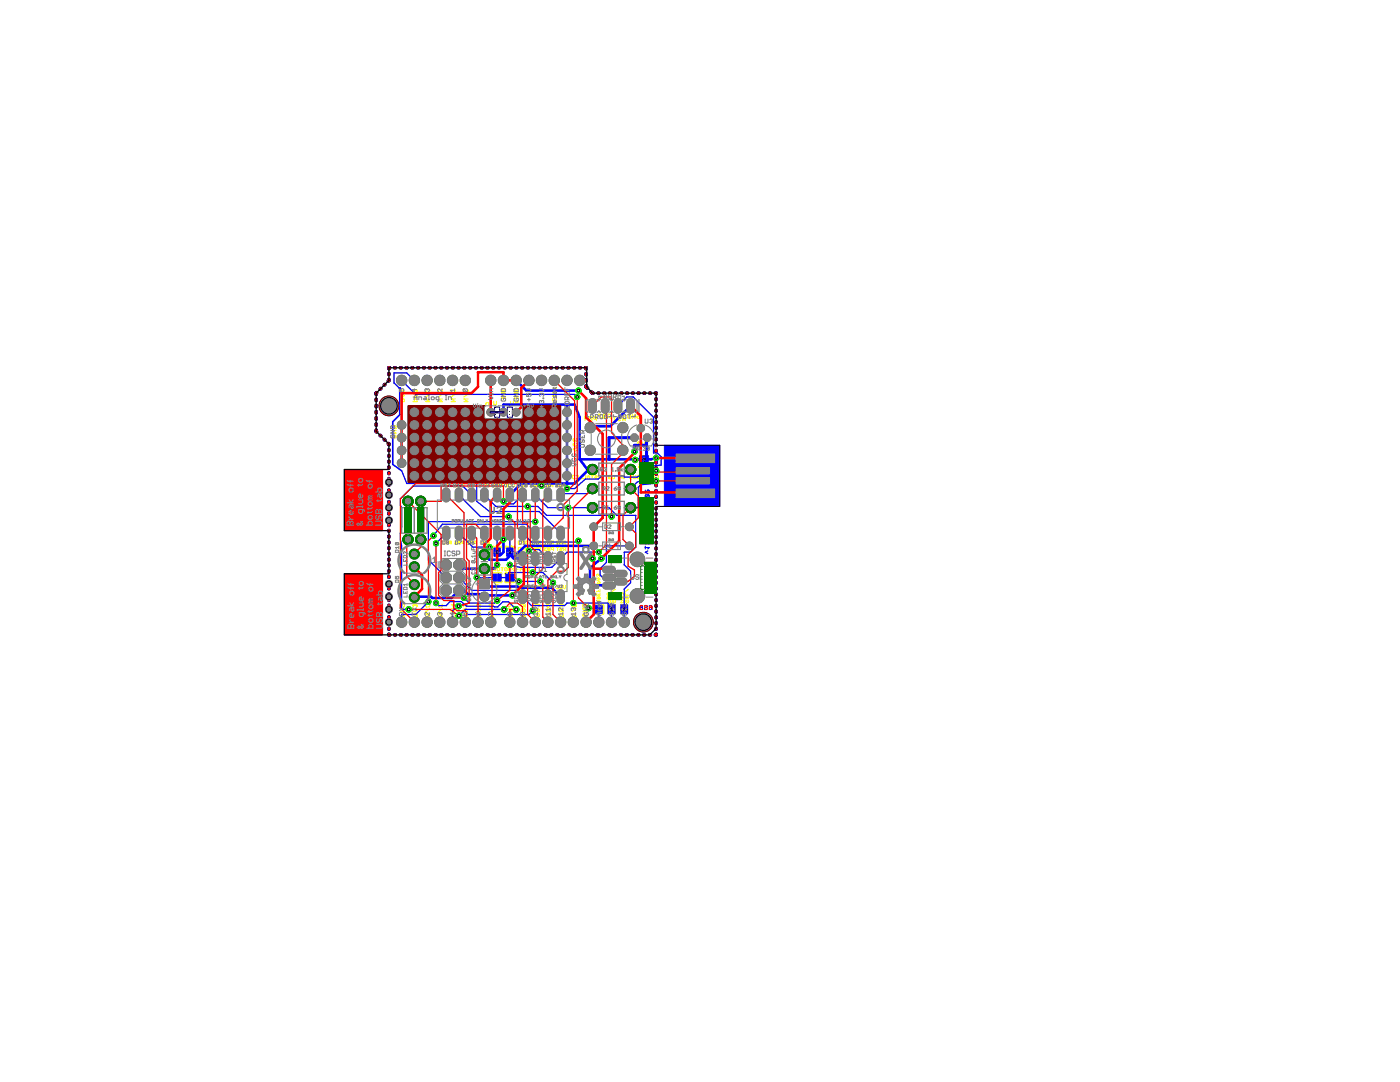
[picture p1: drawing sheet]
<svg xmlns="http://www.w3.org/2000/svg" width="279mm" height="216mm" viewBox="0 0 279 216" stroke-linecap="round" stroke-linejoin="round" font-family="sans-serif">
<g fill="none" stroke="#ff0" stroke-width=".2">
<path d="M100.3 77.5h.4l.1 .5h-.6zM100.7 79l.1 .1-.1 .4-.5-.1 .1-.4h.2v.2M100.8 78.3h-.6l.6 .4h-.6M102.8 77.5h.5l.1 .5h-.7zM103.3 79l.1 .1-.1 .4-.6-.1 .1-.4h.2v.2M103.4 78.3h-.7l.7 .4h-.7M110.3 78v.4h.7v-.4M110.3 79.5v.4h.7v-.4M110.3 77.4h.7M110.7 78.2v.2M110.7 79.7v.2M110.9 78.7l.1 .1-.1 .4-.5-.5-.1 .1 .1 .4"/>
<path d="M111 77.2v.5M88.6 96.5h-.4l.4 .7M88.9 96.6l.4-.1v.7l-.4-.2 .1-.1zM89 96.9h.3M90 97l-.4-.1 .1-.4h.3v.7M90.7 97l.5-.1-.1 .3h-.3zM90.7 96.5l.5 .4M91.4 96.6l.5-.1v.7l-.5-.2 .1-.1zM91.5 96.9h.4M92.6 97l-.4-.1v-.4h.4v.7M93.3 96.5h.4v.4l-.2-.1-.2 .1 .1 .3 .3-.2M94 96.6l.4-.1v.7l-.4-.2 .1-.1z"/>
<path d="M94.1 96.9h.3M95.1 97l-.4-.1 .1-.4h.3v.7M95.8 96.9h.4l-.3-.4v.7M96.5 96.6l.4-.1v.7l-.4-.2 .1-.1zM96.6 96.9h.3M97.6 97l-.4-.1 .1-.4h.3v.7M98.5 96.5h.3v.7l-.4-.2zM99.1 96.5v.7l.4-.7v.7M99.8 96.6l.1-.1 .3 .1-.1 .6-.3-.2v-.1h.2M100.9 96.6l.1-.1 .3 .1-.1 .6-.3-.2M101.6 96.6l.1-.1 .3 .1-.1 .6-.3-.2M102.3 96.5v.5l.2 .2 .2-.2v-.5"/>
<path d="M103.5 96.9l-.1 .1 .1 .2 .3-.2M103.5 96.9h.2M103.8 96.6l-.3-.1-.1 .1 .1 .3M104.1 96.6l.5-.1v.7l-.5-.2 .1-.1zM104.2 96.9h.4M105.3 97h-.4l-.1-.4 .5-.1v.7M106.4 96.6l-.1-.1-.3 .1 .4 .6h-.4M106.7 96.6l.4-.1v.7l-.4-.2 .1-.1zM106.8 96.9h.3M107.8 97h-.3l-.1-.4 .4-.1v.7M108.5 97.2h.4M108.9 96.8l-.2-.3v.7"/>
<path d="M109.2 96.6l.4-.1v.7l-.4-.2 .1-.1zM109.3 96.9h.3M110.3 80.7h.7l-.1-.5-.4 .1v.4M110.3 80.2l.2 .3M110.3 97h-.3l-.1-.4 .4-.1v.7M111.1 96.6l.3-.1 .1 .5M111.1 96.6l.1 .6 .3-.2M111.1 96.6l.4 .4M111.8 96.6l.4-.1v.7l-.4-.2 .1-.1zM111.9 96.9h.3M112.9 97h-.3l-.1-.4 .4-.1v.7M114.2 95l.5-.2v.7l-.5-.1z"/>
<path d="M115 94.8h.4v.7h-.4M115.2 95.2h.2M116.2 94.8v.7h-.5M116.9 94.8v.7h-.4M117.2 95.2h.5M117.2 95.5v-.4l.2-.3 .3 .3v.4M118 94.8h.4M118.2 94.8v.7M118.7 95l.1-.2 .3 .2-.1 .2-.3 .1 .1 .2 .3-.1M119.5 94.8v.7l.4-.7v.7M120.2 94.8h.2M120.2 95.5h.2"/>
<path d="M120.3 94.8v.7M121.6 95.2l-.1 .1 .1 .2 .3-.1M121.6 95.2h.1M121.9 95l-.3-.2-.1 .2 .1 .2M122.2 94.8v.6l.1 .1 .3-.1v-.6M123.7 94.8h.4v.7M123.9 95.2h.2M124.4 94.8h.2M124.4 95.5h.2M124.5 94.8v.7M125.7 95l.1-.2 .3 .2-.1 .2-.3 .1 .1 .2 .3-.1M126.4 94.8l.2 .7 .3-.1v-.6"/>
<path d="M127.2 95l.4-.2v.7l-.4-.1 .1-.2zM127.3 95.2h.3M127.9 94.8v.5l.3 .2 .2-.2v-.5M129.4 94.8h.5M129.6 94.8v.7M130.2 94.8v.6l.1 .1 .3-.1v-.6M130.9 95l.1-.2 .4 .2v.4l-.1 .1-.4-.1M137.5 95.5l.2 .2h.8M137.5 94.7l.2 .2h.8M137.5 92.8h.5M137.5 92.4h.5l.2 .2-.2 .2M137.7 97.4l.3 .2 .5-.2 .1 .2v.6h-1.1v-.6z"/>
<path d="M137.7 96.2h.3l.2 .3v.3l-.2 .2h-.3l-.2-.2v-.3zM137.7 93.5h.3l.2 .2v.4l-.2 .2h-.3l-.2-.2v-.4zM138 97.6v.6M138 92.8l.2 .3h-.7M138.2 94.7v.4M138.2 95.5v.4M88.6 108h-.4l.4 .6M88.9 108.6v-.4l.2-.2 .2 .2v.4M88.9 108.3h.4M90 108.4l-.4-.1 .1-.3h.3v.6M90.7 108.4l.5-.1v.2l-.4 .1zM90.7 108l.5 .3"/>
<path d="M91.4 108.6v-.4l.3-.2 .2 .2v.4M91.4 108.3h.5M92.6 108.4l-.4-.1v-.3h.4v.6M93.3 108h.4v.3l-.2-.1-.2 .1 .1 .3 .3-.1M94 108.6v-.4l.2-.2 .2 .2v.4M94 108.3h.4M95.1 108.4l-.4-.1 .1-.3h.3v.6M95.8 108.3h.4l-.3-.3v.6M96.5 108.6v-.4l.2-.2 .2 .2v.4M96.5 108.3h.4M97.6 108.4l-.4-.1 .1-.3h.3v.6M97.7 113.4l.2-.1 .3 .1-.1 .2-.4 .1 .2 .2 .3-.1"/>
<path d="M98.3 109.1h.3v.3h-.3M98.7 113.7l-.2 .2M98.8 109.1h.3v.4l-.3-.1M98.9 113.7h-.3l-.1-.3 .4-.1v.6M99.2 117.1l-.3 .2M99.4 113.3l.3 .1-.1 .5-.3-.1zM99.4 109v.3l.1 .2 .2-.5M99.4 117.1l-.5-.1 .1-.3h.4v.6M99.9 109.5v-.4l.2-.1 .2 .1v.4M99.9 109.2h.4M100 113.3h.4M100.2 113.3v.6"/>
<path d="M100.9 113.3l.3 .1v.4l-.1 .1-.3-.1zM100.9 109h.2v.5l-.3-.1zM101.3 109v.5l.4-.5v.5M101.5 113.9v-.6l.2 .2 .2-.2v.6M101.9 109.1h.3v.4l-.3-.1v-.2h.2M102 116.7v.6h-.4M102.5 109.2h.3M102.5 109.5v-.4l.1-.1 .2 .1v.4M102.7 113.3l-.5 .3 .5 .3M103 113.6h.4M103.4 109.3l.4-.1v.7l-.4-.2zM103.4 117l.4-.1v.5"/>
<path d="M103.4 117l.1 .5 .3-.1M103.4 117l.4 .4M103.5 108.3l-.1 .1 .1 .2 .3-.1M103.5 108.3h.2M103.7 113.6h.5l-.4-.3v.6M103.8 108.1l-.3-.1-.1 .1 .1 .2M104.1 108.6v-.4l.3-.2 .2 .2v.4M104.1 109.2v.7l.5-.7v.7M104.1 117l.5-.1v.6l-.5-.1 .1-.2zM104.1 108.3h.5M104.2 117.2h.4M104.5 113.4l.4-.1v.6l-.4-.1 .1-.2z"/>
<path d="M104.6 113.6h.3M104.8 109.3l.1-.1 .4 .1-.1 .6-.4-.2v-.2h.3M105.3 108.4h-.4l-.1-.3 .5-.1v.6M105.3 117.3h-.4l-.1-.3 .5-.1v.6M105.7 113.7h-.4l-.1-.3 .5-.1v.6M106 109.5h.4l-.3-.3v.7M106 117.5h.4M106.4 108.1l-.1-.1-.3 .1 .4 .5h-.4M106.4 117.1l-.2-.2v.6M106.7 117l.4-.1v.6l-.4-.1 .1-.2zM106.7 108.6v-.4l.2-.2 .2 .2v.4M106.7 109.3l.4-.1v.7l-.4-.2 .1-.2z"/>
<path d="M106.7 108.3h.4M106.8 109.5h.3M106.8 117.2h.3M107.8 109.6h-.3l-.1-.3 .4-.1v.7M107.8 108.4h-.3l-.1-.3 .4-.1v.6M107.8 117.3h-.3l-.1-.3 .4-.1v.6M108.6 108.6h.5M108.8 109.5l-.2 .1 .2 .3 .3-.2M108.8 109.5h.1M108.9 117l-.1-.1-.3 .1 .4 .5h-.4M109.1 109.3l-.3-.1-.2 .1 .2 .2M109.1 108.2l-.2-.2v.6"/>
<path d="M109.2 117l.4-.1v.6l-.4-.1 .1-.2zM109.3 117.2h.3M109.3 108.3h.4M109.3 108.6v-.4l.3-.2 .1 .2v.4M109.3 109.3l.4-.1v.7l-.4-.2 .2-.2zM109.5 109.5h.2M110.3 117.3h-.3l-.1-.3 .4-.1v.6M110.5 108.4h-.3l-.2-.3 .5-.1v.6M110.5 109.6h-.3l-.2-.3 .5-.1v.7M111.1 108.1l.1 .5 .3-.1M111.1 108.1l.3-.1 .1 .5M111.1 117l.1-.1 .3 .1-.1 .5-.3-.1"/>
<path d="M111.1 108.1l.4 .4M111.1 109.2h.4M111.3 109.2v.7M111.8 109.3l.3-.1 .1 .3h-.3l-.1 .2 .1 .2 .3-.2M111.8 108.6v-.4l.2-.2 .2 .2v.4M111.8 117l.1-.1 .3 .1-.1 .5-.3-.1M111.8 108.3h.4M112.5 116.9v.4l.2 .2 .2-.2v-.4M112.7 109.6l-.2 .3M112.9 108.4h-.3l-.1-.3 .4-.1v.6M112.9 109.6h-.3l-.1-.3 .4-.1v.7M119.1 119.8h.4l.2 .2-.2 .3h-.4"/>
<path d="M119.1 119.5h.6l-.1-.4-.3 .1v.3M119.1 116.5h.6l-.1-.4-.3 .1v.3M119.1 118.3v.5h.6v-.5M119.1 119.1l.2 .2M119.1 115.3h.4l.2 .2-.2 .3h-.4M119.4 114.7v.1M119.4 115.3v.5M119.4 117.8v.2M119.4 118.6v.2M119.4 119.8v.5M119.4 114.7l.1-.1 .2 .1-.1 .3M119.4 114.7l-.1-.1-.2 .1 .1 .3"/>
<path d="M119.7 117.6v.4h-.6M119.7 116.8l-.6 .5M121.2 119.2l.5-.1 .1 .4h-.6zM121.5 119.2v.3M121.7 118.3l.1 .4-.5 .1M121.7 118.3l-.5 .1 .1 .4M121.7 118.3l-.4 .5M122.2 119.2l.5-.1 .2 .4h-.7zM122.2 118.3h.4l.3 .3-.3 .2h-.4M122.5 118.3v.5M122.7 119.8l.2 .1-.2 .4-.3-.5-.2 .1 .1 .4M122.9 117.6l-.7 .4"/>
<path d="M123.8 118.3v.5l.4-.5 .2 .1-.1 .4M123.9 119.1l.2 .1 .2-.1 .1 .4h-.6zM124.1 119.2v.3M124.8 118.3v.5h.7M124.9 119.1l-.1 .1 .1 .3h.4l.2-.1-.2-.3M125.3 119.8l.2 .1-.2 .4-.2-.2-.1-.3-.2 .1 .1 .4M125.5 117.6l-.7 .4M121.2 120.3h.6v-.4l-.3-.1-.1 .5M123.8 120.3h.6l-.1-.5-.3 .1v.4"/>
</g>
<g fill="none" stroke="#ff0" stroke-width=".21">
<path d="M79.9 77.7v.6M79.9 78.7h.5l.3 .2-.3 .3h-.5M79.9 78h.8l-.3 .3M80.3 78.7v.5M82.4 78.7h.6l.2 .2-.2 .3h-.6M82.8 78.7v.5M83.1 77.7l.1 .2-.1 .4h-.6M83.1 77.7h-.6l-.1 .2 .1 .4M83.1 77.7l-.6 .6M85.1 77.7l-.1 .2 .1 .4h.5l.2-.2-.2-.4M85.8 79.6h-.8l.8 .5h-.8M85.8 78.7l-.8 .5"/>
<path d="M87.6 77.7l-.1 .2 .1 .4h.6l.1-.2-.1-.4M88.3 79.6h-.8l.8 .5h-.8M88.3 78.7l-.8 .5M90.2 77.7l-.2 .2 .2 .4h.5l.1-.2-.1-.4M90.8 79.6h-.8l.8 .5h-.8M90.8 78.7l-.8 .5M92.7 77.7l-.1 .2 .1 .4h.6l.1-.2-.1-.4M93.4 79.6h-.8l.8 .5h-.8M93.4 78.7l-.8 .5M98 79.9v.2M78.2 85.1l.2-.1h.5l.1 .5h-.8zM78.9 86.8l.1 .2-.1 .4h-.5l-.2-.2 .2-.4h.2v.3"/>
<path d="M79 85.9h-.8l.8 .5h-.8M79.9 80.1h.8v-.4l-.4-.1-.2 .1v.4M82.4 80.1h.8v-.4l-.4-.1-.1 .1v.4M97 80.9v-.4l.1-.2h.4v.6M97.9 80.9h.2M98.1 80.3h-.1v.6M98.5 80.1v.5l.3 .3 .3-.3v-.5M101.9 80.1v.5l.3 .3 .2-.3v-.5M102.8 80.1h.6v.4l-.3-.2-.3 .2 .2 .4 .4-.1M103.8 80.5h.5M104 80.2v.6M114.6 88.4l-.2 .2 .2 .4 .6-.2-.1-.4"/>
<path d="M114.6 87.5l-.2 .1 .2 .4 .6-.1-.1-.4M115.2 89.4h-.5l-.3 .2 .3 .3h.5M116.6 83.5h.6l-.4-.4v.8M117.7 83.1h.4v.8l-.5-.1 .1-.3-.1-.3zM117.7 83.5h.4M119 83.7h-.4l-.1-.5 .5-.1v.8M120 82.7h-.6l.6 .8M120.5 82.7h.4v.8h-.4l-.1-.2zM120.5 83.1h.4M121.8 83.2l-.5-.1 .1-.4h.4v.8M122.3 83.1h.6M122.6 83.1v.8"/>
<path d="M123.3 83.2l.1-.1 .4 .1-.1 .3-.4 .2 .1 .2 .4-.1M124.5 83.7l-.3 .2M124.8 83.7h-.4l-.2-.5 .6-.1v.8M125.4 82.7h.4v.8h-.4l-.1-.2zM126.2 82.7v.8l.5-.8v.8M127.1 82.8l.2-.1 .4 .1v.5l-.4 .2-.2-.4h.3M127.3 88.6l-.1 .1 .1 .3 .4-.1M127.3 88.6h.2M127.5 92.6l.1-.1 .4 .1-.1 .3-.4 .1 .1 .3 .4-.1M127.7 88.3l-.4-.1-.1 .1 .1 .3M128.1 88.2v.7l.2 .1 .4-.1v-.7M128.4 92.5v.7l.2 .1 .4-.1v-.7"/>
<path d="M129.4 92.6l.5-.1v.8l-.5-.1 .1-.3zM129.5 92.9h.4M130.3 92.5v.5l.3 .3 .2-.3v-.5M98.2 116l.2 .3h1.6l.2-.3M98.2 114.6l.2-.3h1.6l.2 .3M100.7 116l.2 .3h1.6l.2-.3M100.7 114.6l.2-.3h1.6l.2 .3M79.9 123h.8l-.1-.6-.5 .2v.4M79.9 120.6v.5l.5-.5 .3 .1-.1 .4M79.9 121.5h.5l.3 .3-.3 .2h-.5M80.3 121.5v.5M82.4 123h.8l-.1-.6-.4 .2v.4"/>
<path d="M82.4 121.5h.6l.2 .3-.2 .2h-.6M82.8 120.7l-.1-.1-.3 .1 .1 .4M82.8 120.7l.2-.1 .2 .1-.1 .4M82.8 120.7v.1M82.8 121.5v.5M85.1 120.6l-.1 .1 .1 .4h.5l.2-.1-.2-.4M85.8 122.4h-.8l.8 .6h-.8M85.8 121.5l-.8 .5M87.6 120.6l-.1 .1 .1 .4h.6l.1-.1-.1-.4M88.3 122.4h-.8l.8 .6h-.8M88.3 121.5l-.8 .5M90 123h.8l-.1-.6-.4 .2v.4"/>
<path d="M90 121.5h.6l.2 .3-.2 .2h-.6M90.4 120.6v.5l.4-.4h-.8M90.4 121.5v.5M92.4 123h.9l-.2-.6-.4 .2v.4M92.4 121.6l.2-.1 .3 .1 .2-.1 .2 .5h-.9zM92.4 120.8h.9l-.3 .3M92.4 120.6v.5M92.9 121.6v.4M95.1 123h.8v-.4l-.4-.2-.1 .2v.4M95.1 121.5h.6l.2 .3-.2 .2h-.6M95.5 121.5v.5M95.9 120.6v.5h-.4l.2-.3-.2-.2-.4 .1 .1 .4"/>
<path d="M97.6 123h.9v-.4l-.4-.2-.2 .2v.4M97.6 121.5h.6l.3 .3-.3 .2h-.6M97.6 120.7l.2-.1 .3 .1v.4l-.5-.1zM98.1 121.5v.5M98.5 120.6l-.4 .5M101.5 123h.8v-.4l-.4-.2-.2 .2v.4M101.5 121.5h.5l.3 .3-.3 .2h-.5M101.5 121.1l.6-.5h.2v.5M101.9 121.5v.5M104 123h.8v-.4l-.4-.2-.1 .2v.4M104 121.6l.1-.1 .3 .1 .3-.1 .1 .1v.4h-.8zM104.4 121.6v.4"/>
<path d="M104.8 120.6v.5h-.4l.1-.3-.1-.2-.4 .1 .1 .4M106.8 123h.8v-.4l-.1-.2-.4 .2v.4M106.8 121.6l.1-.1 .3 .1 .3-.1 .1 .1v.4h-.8zM107.2 120.7l-.1-.1-.3 .1 .1 .4M107.2 120.7l.1-.1 .3 .1-.1 .4M107.2 120.7v.1M107.2 121.6v.4M109.1 123h.8v-.4l-.4-.2-.2 .6M109.1 121.6l.1-.1 .3 .1 .2-.1 .2 .1v.4h-.8zM109.1 120.7l.1-.1 .3 .1v.4l-.4-.1zM109.5 121.6v.4M109.9 120.6l-.4 .5"/>
<path d="M111.6 123h.8v-.4l-.4-.2-.1 .6M111.6 121.6l.2-.1 .2 .1 .3-.1 .1 .1v.4h-.8zM112 120.6v.5l.4-.4h-.8M112 121.6v.4M114.3 120.6l-.1 .1 .1 .4h.5l.2-.1-.2-.4M115 122.4h-.8l.8 .6h-.8M115 121.5l-.8 .5M116.3 120.7l.7-.1 .1 .1v.4h-.8zM117 122.4l.1 .2-.1 .4-.7-.1 .2-.5h.2v.3M117.1 121.5h-.8l.8 .5h-.8M118.8 120.6l-.3 .2v1.6l.3 .2M120.2 120.6l.3 .2v1.6l-.3 .2"/>
</g>
<path d="M113.2 83.3v.5M113.2 85.8v.5M113.2 88.3v.6M113.2 90.9v.5M113.2 93.4v.5" fill="none" stroke="#ff0" stroke-width=".25"/>
<path d="M80.2 85.8v.5M80.2 88.3v.6M80.2 90.9v.5" fill="none" stroke="#ff0" stroke-width=".32"/>
<g fill="#808080" stroke="#808080" stroke-width=".2">
<circle cx="77.6" cy="96.2" r=".7"/>
<circle cx="77.6" cy="98.8" r=".7"/>
<circle cx="77.6" cy="103.8" r=".7"/>
<circle cx="77.6" cy="116.5" r=".7"/>
<circle cx="77.6" cy="119.1" r=".7"/>
<circle cx="77.6" cy="121.6" r=".7"/>
<circle cx="77.6" cy="124.1" r=".7"/>
<circle cx="77.6" cy="101.3" r=".7"/>
<circle cx="96.7" cy="119.1" r=".93"/>
<circle cx="127.2" cy="111.6" r="1.46"/>
<circle cx="127.2" cy="118.9" r="1.46"/>
<circle cx="125.6" cy="108.9" r=".78"/>
<circle cx="118.5" cy="108.9" r=".78"/>
<circle cx="125.6" cy="105.1" r=".78"/>
<circle cx="118.5" cy="105.1" r=".78"/>
<circle cx="124.3" cy="89.9" r="1.04"/>
<circle cx="117.8" cy="89.9" r="1.04"/>
<circle cx="124.3" cy="85.3" r="1.04"/>
<circle cx="117.8" cy="85.3" r="1.04"/>
<circle cx="110.6" cy="75.9" r="1.04"/>
<circle cx="108.1" cy="75.9" r="1.04"/>
<circle cx="105.6" cy="75.9" r="1.04"/>
<circle cx="103" cy="75.9" r="1.04"/>
<circle cx="100.5" cy="75.9" r="1.04"/>
<circle cx="97.9" cy="75.9" r="1.04"/>
<circle cx="92.9" cy="75.9" r="1.04"/>
<circle cx="90.3" cy="75.9" r="1.04"/>
<circle cx="87.8" cy="75.9" r="1.04"/>
<circle cx="85.2" cy="75.9" r="1.04"/>
<circle cx="82.7" cy="75.9" r="1.04"/>
<circle cx="80.2" cy="75.9" r="1.04"/>
<circle cx="80.2" cy="124.1" r="1.04"/>
<circle cx="82.7" cy="124.1" r="1.04"/>
<circle cx="85.2" cy="124.1" r="1.04"/>
<circle cx="87.8" cy="124.1" r="1.04"/>
<circle cx="90.3" cy="124.1" r="1.04"/>
<circle cx="92.9" cy="124.1" r="1.04"/>
<circle cx="95.4" cy="124.1" r="1.04"/>
<circle cx="97.9" cy="124.1" r="1.04"/>
<circle cx="101.7" cy="124.1" r="1.04"/>
<circle cx="104.3" cy="124.1" r="1.04"/>
<circle cx="106.8" cy="124.1" r="1.04"/>
<circle cx="109.3" cy="124.1" r="1.04"/>
<circle cx="111.9" cy="124.1" r="1.04"/>
<circle cx="114.4" cy="124.1" r="1.04"/>
<circle cx="117" cy="124.1" r="1.04"/>
<circle cx="119.5" cy="124.1" r="1.04"/>
<circle cx="77.6" cy="81" r="1.76"/>
<circle cx="128.4" cy="124.1" r="1.76"/>
<circle cx="122" cy="124.1" r="1.04"/>
<circle cx="124.6" cy="124.1" r="1.04"/>
<circle cx="113.2" cy="75.9" r="1.04"/>
<circle cx="115.7" cy="75.9" r="1.04"/>
<circle cx="97.9" cy="82.3" r=".78"/>
<circle cx="100.5" cy="82.3" r=".78"/>
<circle cx="103" cy="82.3" r=".78"/>
<circle cx="80.2" cy="87.3" r=".87"/>
<circle cx="80.2" cy="84.8" r=".87"/>
<circle cx="80.2" cy="89.9" r=".87"/>
<circle cx="80.2" cy="92.4" r=".87"/>
<circle cx="113.2" cy="82.3" r=".87"/>
<circle cx="113.2" cy="84.8" r=".87"/>
<circle cx="113.2" cy="87.3" r=".87"/>
<circle cx="113.2" cy="89.9" r=".87"/>
<circle cx="113.2" cy="92.4" r=".87"/>
<circle cx="113.2" cy="95" r=".87"/>
<circle cx="110.6" cy="95" r=".87"/>
<circle cx="110.6" cy="92.4" r=".87"/>
<circle cx="110.6" cy="89.9" r=".87"/>
<circle cx="110.6" cy="87.3" r=".87"/>
<circle cx="110.6" cy="84.8" r=".87"/>
<circle cx="110.6" cy="82.3" r=".87"/>
<circle cx="108.1" cy="95" r=".87"/>
<circle cx="108.1" cy="92.4" r=".87"/>
<circle cx="108.1" cy="89.9" r=".87"/>
<circle cx="108.1" cy="87.3" r=".87"/>
<circle cx="108.1" cy="84.8" r=".87"/>
<circle cx="108.1" cy="82.3" r=".87"/>
<circle cx="105.6" cy="95" r=".87"/>
<circle cx="105.6" cy="92.4" r=".87"/>
<circle cx="105.6" cy="89.9" r=".87"/>
<circle cx="105.6" cy="87.3" r=".87"/>
<circle cx="105.6" cy="84.8" r=".87"/>
<circle cx="105.6" cy="82.3" r=".87"/>
<circle cx="103" cy="95" r=".87"/>
<circle cx="103" cy="92.4" r=".87"/>
<circle cx="103" cy="89.9" r=".87"/>
<circle cx="103" cy="87.3" r=".87"/>
<circle cx="103" cy="84.8" r=".87"/>
<circle cx="100.5" cy="95" r=".87"/>
<circle cx="100.5" cy="92.4" r=".87"/>
<circle cx="100.5" cy="89.9" r=".87"/>
<circle cx="100.5" cy="87.3" r=".87"/>
<circle cx="100.5" cy="84.8" r=".87"/>
<circle cx="97.9" cy="95" r=".87"/>
<circle cx="97.9" cy="92.4" r=".87"/>
<circle cx="97.9" cy="89.9" r=".87"/>
<circle cx="97.9" cy="87.3" r=".87"/>
<circle cx="97.9" cy="84.8" r=".87"/>
<circle cx="95.4" cy="95" r=".87"/>
<circle cx="95.4" cy="92.4" r=".87"/>
<circle cx="95.4" cy="89.9" r=".87"/>
<circle cx="95.4" cy="87.3" r=".87"/>
<circle cx="95.4" cy="84.8" r=".87"/>
<circle cx="95.4" cy="82.3" r=".87"/>
<circle cx="92.9" cy="95" r=".87"/>
<circle cx="92.9" cy="92.4" r=".87"/>
<circle cx="92.9" cy="89.9" r=".87"/>
<circle cx="92.9" cy="87.3" r=".87"/>
<circle cx="92.9" cy="84.8" r=".87"/>
<circle cx="92.9" cy="82.3" r=".87"/>
<circle cx="90.3" cy="95" r=".87"/>
<circle cx="90.3" cy="92.4" r=".87"/>
<circle cx="90.3" cy="89.9" r=".87"/>
<circle cx="90.3" cy="87.3" r=".87"/>
<circle cx="90.3" cy="84.8" r=".87"/>
<circle cx="90.3" cy="82.3" r=".87"/>
<circle cx="87.8" cy="95" r=".87"/>
<circle cx="87.8" cy="92.4" r=".87"/>
<circle cx="87.8" cy="89.9" r=".87"/>
<circle cx="87.8" cy="87.3" r=".87"/>
<circle cx="87.8" cy="84.8" r=".87"/>
<circle cx="87.8" cy="82.3" r=".87"/>
<circle cx="85.2" cy="95" r=".87"/>
<circle cx="85.2" cy="92.4" r=".87"/>
<circle cx="85.2" cy="89.9" r=".87"/>
<circle cx="85.2" cy="87.3" r=".87"/>
<circle cx="85.2" cy="84.8" r=".87"/>
<circle cx="85.2" cy="82.3" r=".87"/>
<circle cx="82.7" cy="95" r=".87"/>
<circle cx="82.7" cy="92.4" r=".87"/>
<circle cx="82.7" cy="89.9" r=".87"/>
<circle cx="82.7" cy="87.3" r=".87"/>
<circle cx="82.7" cy="82.3" r=".87"/>
<circle cx="82.7" cy="84.8" r=".87"/>
</g>
<g fill="#808080" stroke="#808080" stroke-width=".2">
<path d="M111.3 110.4a.74 .74 0 0 1 .8-.3 .74 .74 0 0 1 .5 .6v1.5a.75 .75 0 0 1-.7 .6 .75 .75 0 0 1-.8-.6v-1.5z"/>
<path d="M108.8 110.4a.74 .74 0 0 1 .7-.3 .74 .74 0 0 1 .6 .6v1.5a.75 .75 0 0 1-.8 .6 .75 .75 0 0 1-.7-.6v-1.5z"/>
<path d="M106.2 110.4a.74 .74 0 0 1 .8-.3 .74 .74 0 0 1 .6 .6v1.5a.75 .75 0 0 1-.8 .6 .75 .75 0 0 1-.7-.6v-1.5z"/>
<path d="M103.7 110.4a.74 .74 0 0 1 .8-.3 .74 .74 0 0 1 .5 .6v1.5a.75 .75 0 0 1-.7 .6 .75 .75 0 0 1-.8-.6v-1.5z"/>
<path d="M103.7 118a.74 .74 0 0 1 .8-.3 .74 .74 0 0 1 .5 .6v1.5a.75 .75 0 0 1-.7 .6 .75 .75 0 0 1-.8-.6v-1.5z"/>
<path d="M106.2 118a.74 .74 0 0 1 .8-.3 .74 .74 0 0 1 .6 .6v1.5a.75 .75 0 0 1-.8 .6 .75 .75 0 0 1-.7-.6v-1.5z"/>
<path d="M108.8 118a.74 .74 0 0 1 .7-.3 .74 .74 0 0 1 .6 .6v1.5a.75 .75 0 0 1-.8 .6 .75 .75 0 0 1-.7-.6v-1.5z"/>
<path d="M111.3 118a.74 .74 0 0 1 .8-.3 .74 .74 0 0 1 .5 .6v1.5a.75 .75 0 0 1-.7 .6 .75 .75 0 0 1-.8-.6v-1.5z"/>
<path d="M118.2 92.7l.3 .1z"/>
<path d="M118.3 92.7l.3 .1z"/>
<path d="M118.5 92.8l.2 .1z"/>
<path d="M118.7 92.8l.2 .2z"/>
<path d="M118.8 92.9l.2 .2z"/>
<path d="M118.9 93l.2 .2z"/>
<path d="M119 93.2l.2 .2z"/>
<path d="M119.1 93.3l.1 .3z"/>
<path d="M119.1 93.5l.1 .2z"/>
<path d="M119.1 93.6h.2l-.1 .3z"/>
<path d="M119.1 93.8h.1l-.1 .3z"/>
<path d="M119.1 94h.1l-.1 .2z"/>
<path d="M119 94.1h.1l-.1 .3z"/>
<path d="M118.8 94.4l.2-.1-.1 .2z"/>
<path d="M118.7 94.5l.2-.1-.2 .2z"/>
<path d="M118.5 94.5h.3l-.2 .1z"/>
<path d="M118.4 94.6l.2-.1-.2 .2z"/>
<path d="M118.2 94.6h.3l-.3 .1z"/>
<path d="M118 94.6l.3 .1z"/>
<path d="M117.8 94.5l.3 .2z"/>
<path d="M117.7 94.5l.2 .1z"/>
<path d="M117.6 94.3l.2 .3z"/>
<path d="M117.5 94.2l.2 .3z"/>
<path d="M117.3 94.1l.3 .2z"/>
<path d="M117.3 94l.2 .2z"/>
<path d="M117.3 93.8l.1 .3z"/>
<path d="M117.2 93.6l.1 .3z"/>
<path d="M117.2 93.4l.2 .1-.1 .2z"/>
<path d="M117.3 93.3h.1l-.1 .2z"/>
<path d="M117.4 93.1l.1 .1-.1 .2z"/>
<path d="M117.5 92.9l.1 .1-.2 .2z"/>
<path d="M117.5 93l.3-.1-.2 .2z"/>
<path d="M117.7 92.9l.2-.1-.2 .2z"/>
<path d="M117.8 92.8h.3l-.2 .1z"/>
<path d="M118 92.7l.3 .1h-.3z"/>
<path d="M117.9 94.6h.6z"/>
<path d="M117.7 94.5h1.1z"/>
<path d="M117.6 94.4h1.3z"/>
<path d="M117.5 94.3h1.5z"/>
<path d="M117.4 94.2l1.7 .1h-1.7z"/>
<path d="M117.3 94.1h1.8z"/>
<path d="M117.3 94l1.9 .1z"/>
<path d="M117.3 93.9l1.9 .1z"/>
<path d="M117.3 93.8l1.9 .1h-1.9z"/>
<path d="M117.2 93.7l2.1 .1z"/>
<path d="M117.2 93.6l2.1 .1z"/>
<path d="M117.2 93.5l2 .1z"/>
<path d="M117.2 93.5h2z"/>
<path d="M117.3 93.3l1.9 .1z"/>
<path d="M117.3 93.3h1.8z"/>
<path d="M117.4 93.2h1.7z"/>
<path d="M117.4 93.1h1.6z"/>
<path d="M117.5 93h1.4z"/>
<path d="M117.6 92.9h1.2z"/>
<path d="M117.8 92.8h.8z"/>
<path d="M125.8 92.7l.3 .1z"/>
<path d="M126 92.7l.2 .1z"/>
<path d="M126.1 92.7l.3 .2z"/>
<path d="M126.3 92.8l.2 .2z"/>
<path d="M126.4 92.9l.2 .2z"/>
<path d="M126.5 93l.2 .2z"/>
<path d="M126.6 93.2l.2 .2z"/>
<path d="M126.7 93.3l.1 .3z"/>
<path d="M126.7 93.4l.2 .3z"/>
<path d="M126.7 93.6h.2l-.1 .3z"/>
<path d="M126.7 93.8h.2l-.1 .2z"/>
<path d="M126.7 93.9l.1 .1-.1 .2z"/>
<path d="M126.6 94.1l.1 .1-.1 .1z"/>
<path d="M126.4 94.4l.3-.1-.2 .2z"/>
<path d="M126.3 94.5l.2-.1-.1 .2z"/>
<path d="M126.2 94.5h.2l-.2 .1z"/>
<path d="M126 94.6l.3-.1-.3 .2z"/>
<path d="M125.8 94.6h.3l-.3 .1z"/>
<path d="M125.6 94.6l.3 .1z"/>
<path d="M125.5 94.5l.3 .2z"/>
<path d="M125.3 94.4l.3 .2z"/>
<path d="M125.2 94.3l.2 .3z"/>
<path d="M125.1 94.2l.2 .2z"/>
<path d="M125 94.1l.2 .2z"/>
<path d="M124.9 93.9l.1 .3z"/>
<path d="M124.9 93.8l.1 .2z"/>
<path d="M124.9 93.6l.1 .3z"/>
<path d="M124.9 93.4l.1 .1-.1 .2z"/>
<path d="M124.9 93.3h.2l-.2 .2z"/>
<path d="M125 93.1h.1l-.1 .3z"/>
<path d="M125.2 92.9l.1 .1-.2 .2z"/>
<path d="M125.3 92.8l.1 .1-.2 .2z"/>
<path d="M125.3 92.8h.3l-.3 .1z"/>
<path d="M125.5 92.7l.3 .1-.3 .1z"/>
<path d="M125.6 92.7l.3 .1h-.2z"/>
<path d="M125.6 94.6h.5z"/>
<path d="M125.3 94.5h1.1z"/>
<path d="M125.2 94.4h1.3z"/>
<path d="M125.1 94.3h1.5z"/>
<path d="M125.1 94.2l1.6 .1h-1.6z"/>
<path d="M125 94.1h1.8z"/>
<path d="M124.9 94l1.9 .1z"/>
<path d="M124.9 93.9l1.9 .1z"/>
<path d="M124.9 93.8l2 .1h-2z"/>
<path d="M124.9 93.7l2 .1h-2z"/>
<path d="M124.8 93.6l2.1 .1z"/>
<path d="M124.9 93.5l2 .1z"/>
<path d="M124.9 93.5h2z"/>
<path d="M124.9 93.3l1.9 .1z"/>
<path d="M124.9 93.3h1.9z"/>
<path d="M125 93.2h1.7z"/>
<path d="M125.1 93.1h1.6z"/>
<path d="M125.1 93h1.5z"/>
<path d="M125.3 92.9h1.1z"/>
<path d="M125.4 92.8h.9z"/>
<path d="M118.2 96.5l.3 .1z"/>
<path d="M118.3 96.5l.3 .1z"/>
<path d="M118.5 96.6l.2 .1z"/>
<path d="M118.7 96.6l.2 .2z"/>
<path d="M118.8 96.7l.2 .2z"/>
<path d="M118.9 96.8l.2 .2z"/>
<path d="M119 97l.2 .2z"/>
<path d="M119.1 97.1l.1 .3z"/>
<path d="M119.1 97.2l.1 .3z"/>
<path d="M119.1 97.4l.2 .1-.1 .2z"/>
<path d="M119.1 97.6h.1l-.1 .3z"/>
<path d="M119.1 97.8h.1l-.1 .2z"/>
<path d="M119 97.9l.1 .1-.1 .2z"/>
<path d="M118.8 98.2l.2-.1-.1 .2z"/>
<path d="M118.7 98.3l.2-.1-.2 .2z"/>
<path d="M118.5 98.3h.3l-.2 .1z"/>
<path d="M118.4 98.4l.2-.1-.2 .2z"/>
<path d="M118.2 98.4h.3l-.3 .1z"/>
<path d="M118 98.4l.3 .1z"/>
<path d="M117.8 98.3l.3 .2z"/>
<path d="M117.7 98.3l.2 .1z"/>
<path d="M117.6 98.1l.2 .3z"/>
<path d="M117.4 98.1l.3 .1z"/>
<path d="M117.3 97.9l.3 .2z"/>
<path d="M117.3 97.8l.2 .2z"/>
<path d="M117.3 97.6l.1 .3z"/>
<path d="M117.2 97.4l.1 .3z"/>
<path d="M117.2 97.2l.2 .1-.1 .2z"/>
<path d="M117.3 97.1h.1l-.1 .2z"/>
<path d="M117.4 96.9h.1l-.1 .3z"/>
<path d="M117.5 96.8h.1l-.2 .2z"/>
<path d="M117.5 96.8l.3-.1-.2 .2z"/>
<path d="M117.7 96.6h.2l-.2 .2z"/>
<path d="M117.8 96.5h.3l-.2 .2z"/>
<path d="M118 96.5l.3 .1h-.3z"/>
<path d="M117.9 98.4h.6z"/>
<path d="M117.7 98.3h1.1z"/>
<path d="M117.6 98.1l1.3 .1-1.3 .1z"/>
<path d="M117.5 98.1h1.5z"/>
<path d="M117.4 98h1.7z"/>
<path d="M117.3 97.9l1.8 .1z"/>
<path d="M117.3 97.8l1.9 .1z"/>
<path d="M117.3 97.7l1.9 .1z"/>
<path d="M117.3 97.6l1.9 .1h-1.9z"/>
<path d="M117.2 97.5l2.1 .1z"/>
<path d="M117.2 97.4l2.1 .1z"/>
<path d="M117.2 97.3l2 .1z"/>
<path d="M117.3 97.2l1.9 .1h-1.9z"/>
<path d="M117.3 97.2h1.9z"/>
<path d="M117.3 97l1.8 .1z"/>
<path d="M117.4 97h1.7z"/>
<path d="M117.4 96.9h1.6z"/>
<path d="M117.5 96.8h1.4z"/>
<path d="M117.6 96.7h1.2z"/>
<path d="M117.8 96.6h.8z"/>
<path d="M125.8 96.5l.3 .1z"/>
<path d="M126 96.5l.2 .1z"/>
<path d="M126.1 96.5l.3 .2z"/>
<path d="M126.3 96.6l.2 .2z"/>
<path d="M126.4 96.7l.2 .2z"/>
<path d="M126.5 96.8l.2 .2z"/>
<path d="M126.6 97l.2 .2z"/>
<path d="M126.7 97.1l.1 .3z"/>
<path d="M126.7 97.2l.2 .3z"/>
<path d="M126.7 97.5h.2l-.1 .2z"/>
<path d="M126.7 97.6h.2l-.1 .3z"/>
<path d="M126.7 97.7l.1 .1-.1 .2z"/>
<path d="M126.6 97.9l.1 .1-.1 .1z"/>
<path d="M126.4 98.2l.3-.1-.2 .2z"/>
<path d="M126.3 98.3l.2-.1-.1 .2z"/>
<path d="M126.1 98.3h.3l-.2 .1z"/>
<path d="M126 98.4l.3-.1-.3 .2z"/>
<path d="M125.8 98.4h.3l-.3 .1z"/>
<path d="M125.6 98.4l.3 .1z"/>
<path d="M125.5 98.3l.3 .2z"/>
<path d="M125.3 98.2l.3 .2z"/>
<path d="M125.2 98.1l.2 .3z"/>
<path d="M125.1 98l.2 .3z"/>
<path d="M125 97.9l.2 .2z"/>
<path d="M124.9 97.7l.2 .3z"/>
<path d="M124.9 97.6l.1 .3z"/>
<path d="M124.9 97.4l.1 .3z"/>
<path d="M124.9 97.2l.1 .1-.1 .2z"/>
<path d="M124.9 97.1h.2l-.2 .2z"/>
<path d="M125 96.9h.1l-.1 .3z"/>
<path d="M125.2 96.7l.1 .1-.2 .2z"/>
<path d="M125.1 96.8l.3-.1-.2 .2z"/>
<path d="M125.3 96.6h.3l-.3 .2z"/>
<path d="M125.5 96.5l.3 .1-.3 .1z"/>
<path d="M125.6 96.5l.3 .1h-.2z"/>
<path d="M125.6 98.4h.5z"/>
<path d="M125.3 98.3h1.1z"/>
<path d="M125.2 98.1l1.3 .1-1.3 .1z"/>
<path d="M125.1 98.1h1.5z"/>
<path d="M125 98h1.7z"/>
<path d="M125 97.9l1.8 .1z"/>
<path d="M124.9 97.8l1.9 .1z"/>
<path d="M124.9 97.7l1.9 .1z"/>
<path d="M124.9 97.6l2 .1h-2z"/>
<path d="M124.9 97.5l2 .1z"/>
<path d="M124.8 97.4l2.1 .1z"/>
<path d="M124.9 97.3l2 .1z"/>
<path d="M124.9 97.2l2 .1h-2z"/>
<path d="M124.9 97.2h1.9z"/>
<path d="M124.9 97l1.9 .1z"/>
<path d="M125 97h1.7z"/>
<path d="M125.1 96.9h1.6z"/>
<path d="M125.1 96.8h1.5z"/>
<path d="M125.3 96.7h1.1z"/>
<path d="M125.4 96.6h.9z"/>
<path d="M118.2 100.3l.3 .1z"/>
<path d="M118.3 100.3l.3 .2z"/>
<path d="M118.5 100.4l.2 .1z"/>
<path d="M118.7 100.4l.2 .2z"/>
<path d="M118.8 100.5l.2 .2z"/>
<path d="M118.9 100.6l.2 .3z"/>
<path d="M119 100.8l.2 .2z"/>
<path d="M119.1 100.9l.1 .3z"/>
<path d="M119.1 101l.1 .3z"/>
<path d="M119.1 101.2l.2 .1-.1 .2z"/>
<path d="M119.1 101.4l.1 .1-.1 .2z"/>
<path d="M119.1 101.6h.1l-.1 .2z"/>
<path d="M119 101.7l.1 .1-.1 .2z"/>
<path d="M118.8 102l.2-.1-.1 .2z"/>
<path d="M118.7 102.1l.2-.1-.2 .2z"/>
<path d="M118.5 102.2l.3-.1-.2 .2z"/>
<path d="M118.4 102.2h.2l-.2 .1z"/>
<path d="M118.2 102.2l.3 .1h-.3z"/>
<path d="M118 102.2l.3 .1z"/>
<path d="M117.8 102.2l.3 .1z"/>
<path d="M117.7 102.1l.2 .1z"/>
<path d="M117.6 102l.2 .2z"/>
<path d="M117.4 101.9l.3 .1z"/>
<path d="M117.3 101.7l.3 .2z"/>
<path d="M117.3 101.6l.1 .2z"/>
<path d="M117.3 101.4l.1 .3z"/>
<path d="M117.2 101.2l.1 .3z"/>
<path d="M117.2 101l.2 .1-.1 .2z"/>
<path d="M117.3 100.9h.1l-.1 .3z"/>
<path d="M117.4 100.7l.1 .1-.1 .2z"/>
<path d="M117.5 100.6h.1l-.2 .2z"/>
<path d="M117.5 100.6l.3-.1-.2 .2z"/>
<path d="M117.7 100.5l.2-.1-.2 .2z"/>
<path d="M117.8 100.4l.3-.1-.2 .2z"/>
<path d="M118 100.3l.3 .1h-.3z"/>
<path d="M117.9 102.2h.6z"/>
<path d="M117.7 102.1l1.1 .1z"/>
<path d="M117.6 102h1.3l-1.3 .1z"/>
<path d="M117.5 101.9l1.5 .1z"/>
<path d="M117.4 101.8l1.7 .1z"/>
<path d="M117.3 101.7l1.8 .1z"/>
<path d="M117.3 101.6l1.9 .1z"/>
<path d="M117.3 101.5l1.9 .1z"/>
<path d="M117.3 101.4l1.9 .1h-1.9z"/>
<path d="M117.2 101.3l2.1 .1z"/>
<path d="M117.2 101.2l2.1 .1z"/>
<path d="M117.2 101.2h2z"/>
<path d="M117.3 101l1.9 .1h-1.9z"/>
<path d="M117.3 101h1.9z"/>
<path d="M117.3 100.9h1.8z"/>
<path d="M117.4 100.8h1.7z"/>
<path d="M117.4 100.7h1.6z"/>
<path d="M117.5 100.6h1.4z"/>
<path d="M117.6 100.5h1.2z"/>
<path d="M117.8 100.4h.8z"/>
<path d="M125.8 100.3l.3 .1z"/>
<path d="M126 100.3l.2 .1z"/>
<path d="M126.1 100.4l.3 .1z"/>
<path d="M126.3 100.4l.2 .2z"/>
<path d="M126.4 100.5l.2 .2z"/>
<path d="M126.5 100.6l.2 .2z"/>
<path d="M126.6 100.8l.2 .2z"/>
<path d="M126.7 100.9l.1 .3z"/>
<path d="M126.7 101l.2 .3z"/>
<path d="M126.7 101.3h.2l-.1 .2z"/>
<path d="M126.7 101.4l.2 .1-.1 .2z"/>
<path d="M126.7 101.5l.1 .1-.1 .2z"/>
<path d="M126.6 101.7h.1l-.1 .3z"/>
<path d="M126.4 102l.3-.1-.2 .2z"/>
<path d="M126.3 102.1l.2-.1-.1 .2z"/>
<path d="M126.1 102.2l.3-.1-.2 .2z"/>
<path d="M126 102.2h.3l-.3 .1z"/>
<path d="M125.8 102.2l.3 .1h-.3z"/>
<path d="M125.6 102.2l.3 .1z"/>
<path d="M125.5 102.2l.3 .1z"/>
<path d="M125.3 102l.3 .3z"/>
<path d="M125.2 102l.2 .2z"/>
<path d="M125.1 101.9l.2 .2z"/>
<path d="M125 101.7l.2 .2z"/>
<path d="M124.9 101.6l.2 .2z"/>
<path d="M124.9 101.4l.1 .3z"/>
<path d="M124.9 101.2l.1 .3z"/>
<path d="M124.9 101l.1 .1-.1 .2z"/>
<path d="M124.9 100.9h.2l-.2 .3z"/>
<path d="M125 100.7l.1 .1-.1 .2z"/>
<path d="M125.2 100.5l.1 .1-.2 .2z"/>
<path d="M125.1 100.6l.3-.1-.2 .2z"/>
<path d="M125.3 100.5l.3-.1-.3 .2z"/>
<path d="M125.5 100.4h.3l-.3 .1z"/>
<path d="M125.6 100.3l.3 .1h-.2z"/>
<path d="M125.6 102.2h.5z"/>
<path d="M125.3 102.1l1.1 .1z"/>
<path d="M125.2 102h1.3l-1.3 .1z"/>
<path d="M125.1 101.9l1.5 .1z"/>
<path d="M125 101.8l1.7 .1z"/>
<path d="M125 101.7l1.8 .1z"/>
<path d="M124.9 101.6l1.9 .1z"/>
<path d="M124.9 101.5l1.9 .1z"/>
<path d="M124.9 101.4l2 .1h-2z"/>
<path d="M124.9 101.3l2 .1z"/>
<path d="M124.8 101.2l2.1 .1z"/>
<path d="M124.9 101.2h2z"/>
<path d="M124.9 101l2 .1h-2z"/>
<path d="M124.9 101h1.9z"/>
<path d="M124.9 100.9h1.9z"/>
<path d="M125 100.8h1.7z"/>
<path d="M125.1 100.7h1.6z"/>
<path d="M125.1 100.6h1.5z"/>
<path d="M125.3 100.5h1.1z"/>
<path d="M125.5 100.4h.8z"/>
<path d="M81.7 116.5h.1v.2z"/>
<path d="M81.7 116.3h.2l-.2 .3z"/>
<path d="M81.8 116.1l.1 .1-.1 .2z"/>
<path d="M81.9 116l.1 .1-.2 .1z"/>
<path d="M82 115.9l.1 .1-.2 .1z"/>
<path d="M82 115.9l.3-.1-.2 .2z"/>
<path d="M82.1 115.8h.3l-.2 .1z"/>
<path d="M82.3 115.7h.3l-.2 .1z"/>
<path d="M82.5 115.7h.2l-.2 .1z"/>
<path d="M82.6 115.7l.3 .1z"/>
<path d="M82.8 115.7l.3 .1z"/>
<path d="M83 115.7l.2 .1z"/>
<path d="M83.1 115.8l.2 .2z"/>
<path d="M83.2 115.9l.3 .2z"/>
<path d="M83.4 116l.2 .2z"/>
<path d="M83.4 116.1l.3 .3z"/>
<path d="M83.5 116.3l.2 .2z"/>
<path d="M83.6 116.4l.1 .3z"/>
<path d="M83.6 116.6h.1v.3z"/>
<path d="M83.6 116.8h.1l-.2 .3z"/>
<path d="M83.5 116.9l.2 .1-.2 .2z"/>
<path d="M83.5 117.1l.1 .1-.2 .1z"/>
<path d="M83.2 117.4l.3-.2-.2 .3z"/>
<path d="M83.1 117.4h.3l-.3 .1z"/>
<path d="M82.9 117.5h.3l-.2 .1z"/>
<path d="M82.8 117.5l.3 .1-.3 .1z"/>
<path d="M82.7 117.5l.2 .1-.2 .1z"/>
<path d="M82.4 117.5l.3 .1z"/>
<path d="M82.3 117.5l.2 .1z"/>
<path d="M82.1 117.4l.3 .2z"/>
<path d="M82 117.3l.2 .2z"/>
<path d="M81.8 117.1l.3 .3z"/>
<path d="M81.8 117l.1 .2z"/>
<path d="M81.7 116.8l.2 .3z"/>
<path d="M81.7 116.6l.1 .3z"/>
<path d="M82.3 117.5l.8 .1z"/>
<path d="M82.1 117.4l1.2 .1z"/>
<path d="M82 117.3l1.4 .1h-1.4z"/>
<path d="M81.9 117.2l1.6 .1z"/>
<path d="M81.8 117.1l1.7 .1z"/>
<path d="M81.8 117.1h1.8z"/>
<path d="M81.7 116.9l2 .1z"/>
<path d="M81.7 116.9h2z"/>
<path d="M81.7 116.8h2z"/>
<path d="M81.7 116.6l2 .1-2 .1z"/>
<path d="M81.7 116.6h2z"/>
<path d="M81.7 116.5h2z"/>
<path d="M81.7 116.4h2z"/>
<path d="M81.8 116.2l1.8 .1-1.8 .1z"/>
<path d="M81.8 116.2h1.8z"/>
<path d="M81.9 116.1h1.6z"/>
<path d="M81.9 116h1.6z"/>
<path d="M82 115.9l1.4 .1z"/>
<path d="M82.2 115.8h1l-1 .1z"/>
<path d="M82.4 115.7l.6 .1z"/>
<path d="M81.7 119h.1v.3z"/>
<path d="M81.7 118.8l.2 .1-.2 .2z"/>
<path d="M81.8 118.7h.1l-.1 .2z"/>
<path d="M81.9 118.5l.1 .1-.2 .2z"/>
<path d="M82 118.4l.1 .1-.2 .2z"/>
<path d="M82 118.4h.3l-.2 .1z"/>
<path d="M82.1 118.3h.3l-.2 .1z"/>
<path d="M82.3 118.2l.3 .1-.2 .1z"/>
<path d="M82.5 118.2l.2 .1h-.2z"/>
<path d="M82.6 118.2l.3 .1z"/>
<path d="M82.8 118.2l.3 .1z"/>
<path d="M83 118.3l.2 .1z"/>
<path d="M83.1 118.3l.2 .2z"/>
<path d="M83.2 118.4l.3 .2z"/>
<path d="M83.4 118.5l.2 .3z"/>
<path d="M83.4 118.7l.3 .2z"/>
<path d="M83.5 118.8l.2 .3z"/>
<path d="M83.6 119l.1 .3z"/>
<path d="M83.6 119.1l.1 .1v.2z"/>
<path d="M83.6 119.3l.1 .1-.2 .2z"/>
<path d="M83.5 119.5h.2l-.2 .2z"/>
<path d="M83.5 119.6l.1 .1-.2 .2z"/>
<path d="M83.2 119.9l.3-.1-.2 .2z"/>
<path d="M83.1 120l.3-.1-.3 .2z"/>
<path d="M82.9 120.1l.3-.1-.2 .2z"/>
<path d="M82.8 120.1h.3l-.3 .1z"/>
<path d="M82.6 120.1h.3l-.2 .1z"/>
<path d="M82.4 120.1l.3 .1z"/>
<path d="M82.3 120l.2 .2z"/>
<path d="M82.1 119.9l.3 .2z"/>
<path d="M82 119.8l.2 .2z"/>
<path d="M81.8 119.7l.3 .2z"/>
<path d="M81.8 119.5l.1 .3z"/>
<path d="M81.7 119.3l.2 .3z"/>
<path d="M81.7 119.1l.1 .3z"/>
<path d="M82.4 120.1h.6l-.6 .1z"/>
<path d="M82.2 120h1z"/>
<path d="M82 119.9l1.4 .1z"/>
<path d="M81.9 119.8h1.6z"/>
<path d="M81.9 119.7l1.6 .1h-1.6z"/>
<path d="M81.8 119.6l1.8 .1z"/>
<path d="M81.7 119.5l1.9 .1z"/>
<path d="M81.7 119.4l2 .1z"/>
<path d="M81.7 119.3l2 .1z"/>
<path d="M81.7 119.2l2 .1h-2z"/>
<path d="M81.7 119.1l2 .1h-2z"/>
<path d="M81.7 119l2 .1z"/>
<path d="M81.7 119h2z"/>
<path d="M81.7 118.9h2z"/>
<path d="M81.8 118.7l1.8 .1-1.8 .1z"/>
<path d="M81.9 118.6l1.7 .1h-1.7z"/>
<path d="M81.9 118.6h1.6z"/>
<path d="M82 118.5h1.4z"/>
<path d="M82.1 118.4h1.2z"/>
<path d="M82.3 118.3h.8z"/>
<path d="M81.7 110.4h.1v.2z"/>
<path d="M81.7 110.2h.2l-.2 .3z"/>
<path d="M81.8 110l.1 .1-.1 .2z"/>
<path d="M81.9 109.9l.1 .1-.2 .2z"/>
<path d="M82 109.8l.1 .1-.2 .1z"/>
<path d="M82 109.8l.3-.1-.2 .2z"/>
<path d="M82.1 109.7h.3l-.2 .1z"/>
<path d="M82.3 109.6h.3l-.2 .1z"/>
<path d="M82.5 109.6h.2l-.2 .1z"/>
<path d="M82.6 109.6l.3 .1z"/>
<path d="M82.8 109.6l.3 .1z"/>
<path d="M83 109.6l.2 .1z"/>
<path d="M83.1 109.7l.2 .2z"/>
<path d="M83.2 109.8l.3 .2z"/>
<path d="M83.4 109.9l.2 .2z"/>
<path d="M83.4 110l.3 .3z"/>
<path d="M83.5 110.2l.2 .3z"/>
<path d="M83.6 110.3l.1 .3z"/>
<path d="M83.6 110.5h.1v.3z"/>
<path d="M83.6 110.7h.1l-.2 .3z"/>
<path d="M83.5 110.8l.2 .1-.2 .2z"/>
<path d="M83.5 111h.1l-.2 .3z"/>
<path d="M83.2 111.3l.3-.1-.2 .2z"/>
<path d="M83.1 111.4l.3-.1-.2 .2z"/>
<path d="M83 111.4h.2l-.2 .1z"/>
<path d="M82.8 111.4h.3l-.3 .2z"/>
<path d="M82.6 111.5h.3z"/>
<path d="M82.4 111.4l.3 .1z"/>
<path d="M82.3 111.4l.2 .1z"/>
<path d="M82.1 111.3l.3 .2z"/>
<path d="M81.9 111.2l.3 .2z"/>
<path d="M81.8 111l.3 .3z"/>
<path d="M81.7 110.9l.3 .2z"/>
<path d="M81.7 110.7l.2 .3z"/>
<path d="M81.7 110.5l.1 .3z"/>
<path d="M82.3 111.4l.8 .1z"/>
<path d="M82.1 111.3l1.2 .1z"/>
<path d="M82 111.2l1.4 .1h-1.4z"/>
<path d="M81.9 111.1l1.6 .1z"/>
<path d="M81.9 111l1.6 .1h-1.6z"/>
<path d="M81.8 111h1.8z"/>
<path d="M81.7 110.9h2z"/>
<path d="M81.7 110.8h2z"/>
<path d="M81.7 110.7h2z"/>
<path d="M81.7 110.5l2 .1-2 .1z"/>
<path d="M81.7 110.5h2z"/>
<path d="M81.7 110.4h2z"/>
<path d="M81.7 110.3h2z"/>
<path d="M81.8 110.2h1.8l-1.8 .1z"/>
<path d="M81.8 110.1l1.8 .1z"/>
<path d="M81.9 110h1.6z"/>
<path d="M81.9 109.9l1.6 .1z"/>
<path d="M82 109.8l1.4 .1z"/>
<path d="M82.1 109.7l1.1 .1z"/>
<path d="M82.4 109.6l.6 .1h-.6z"/>
<path d="M81.7 112.9h.1v.3z"/>
<path d="M81.7 112.7l.2 .1-.2 .2z"/>
<path d="M81.8 112.6h.1l-.1 .2z"/>
<path d="M81.9 112.4l.1 .1-.2 .2z"/>
<path d="M82 112.3l.1 .1-.2 .2z"/>
<path d="M82 112.3h.3l-.2 .1z"/>
<path d="M82.1 112.2h.3l-.2 .2z"/>
<path d="M82.3 112.1l.3 .1-.2 .1z"/>
<path d="M82.5 112.1l.2 .1h-.2z"/>
<path d="M82.6 112.1l.3 .1z"/>
<path d="M82.8 112.1l.3 .1z"/>
<path d="M83 112.2l.2 .1z"/>
<path d="M83.1 112.2l.2 .2z"/>
<path d="M83.2 112.3l.3 .2z"/>
<path d="M83.4 112.4l.2 .3z"/>
<path d="M83.4 112.6l.3 .2z"/>
<path d="M83.5 112.7l.2 .3z"/>
<path d="M83.6 112.9l.1 .3z"/>
<path d="M83.6 113.1h.1v.2z"/>
<path d="M83.6 113.2l.1 .1-.2 .2z"/>
<path d="M83.5 113.4h.2l-.2 .2z"/>
<path d="M83.5 113.5l.1 .1-.2 .2z"/>
<path d="M83.4 113.6l.1 .1-.2 .2z"/>
<path d="M83.1 113.9l.3-.1-.3 .2z"/>
<path d="M82.9 114l.3-.1-.2 .2z"/>
<path d="M82.8 114h.3l-.3 .1z"/>
<path d="M82.6 114l.3 .1z"/>
<path d="M82.4 114l.3 .1z"/>
<path d="M82.3 113.9l.2 .2z"/>
<path d="M82.1 113.9l.3 .1z"/>
<path d="M81.9 113.7l.3 .2z"/>
<path d="M81.8 113.6l.3 .2z"/>
<path d="M81.8 113.4l.1 .3z"/>
<path d="M81.7 113.2l.2 .3z"/>
<path d="M81.7 113.1l.1 .2z"/>
<path d="M82.4 114h.6l-.6 .1z"/>
<path d="M82.2 113.9h1l-1 .1z"/>
<path d="M82 113.8l1.4 .1z"/>
<path d="M81.9 113.7h1.6z"/>
<path d="M81.9 113.6l1.6 .1z"/>
<path d="M81.8 113.5l1.8 .1z"/>
<path d="M81.8 113.4l1.8 .1h-1.8z"/>
<path d="M81.7 113.3l2 .1z"/>
<path d="M81.7 113.2l2 .1z"/>
<path d="M81.7 113.1l2 .1h-2z"/>
<path d="M81.7 113.1h2z"/>
<path d="M81.7 112.9l2 .1z"/>
<path d="M81.7 112.9h2z"/>
<path d="M81.7 112.8h2z"/>
<path d="M81.8 112.7h1.8z"/>
<path d="M81.8 112.6h1.8z"/>
<path d="M81.9 112.5h1.6z"/>
<path d="M82 112.4h1.4z"/>
<path d="M82.1 112.3h1.2z"/>
<path d="M82.3 112.2h.8z"/>
<path d="M84.8 100h.2l-.1 .2z"/>
<path d="M84.8 100.1l.2 .1-.2 .2z"/>
<path d="M84.8 100.3l.1 .1-.1 .2z"/>
<path d="M84.8 100.4l.1 .1-.2 .2z"/>
<path d="M84.6 100.6h.2l-.2 .2z"/>
<path d="M84.4 100.8l.2-.1-.1 .2z"/>
<path d="M84.3 100.9l.2-.1-.2 .2z"/>
<path d="M84.1 100.9h.3l-.3 .1z"/>
<path d="M83.9 100.9l.3 .1z"/>
<path d="M83.8 100.9l.3 .1z"/>
<path d="M83.6 100.9l.3 .1z"/>
<path d="M83.5 100.8l.2 .2z"/>
<path d="M83.3 100.7l.2 .2z"/>
<path d="M83.2 100.6l.2 .2z"/>
<path d="M83.1 100.5l.2 .2z"/>
<path d="M83 100.3l.2 .2z"/>
<path d="M83 100.1l.1 .3z"/>
<path d="M83 99.9l.1 .3z"/>
<path d="M83 99.8h.1l-.1 .3z"/>
<path d="M83 99.7h.1l-.1 .2z"/>
<path d="M83.1 99.5h.1l-.1 .3z"/>
<path d="M83.2 99.3l.1 .1-.2 .2z"/>
<path d="M83.3 99.2l.1 .1-.2 .2z"/>
<path d="M83.3 99.3l.3-.1-.2 .2z"/>
<path d="M83.5 99.1h.2l-.2 .2z"/>
<path d="M83.6 99.1l.3-.1-.2 .2z"/>
<path d="M83.8 99l.3 .1h-.3z"/>
<path d="M83.9 99.1h.3z"/>
<path d="M84.1 99l.3 .1z"/>
<path d="M84.3 99.1l.2 .2z"/>
<path d="M84.4 99.2l.3 .2z"/>
<path d="M84.6 99.3l.2 .2z"/>
<path d="M84.7 99.5l.2 .2z"/>
<path d="M84.8 99.6l.1 .3z"/>
<path d="M84.8 99.8h.2l-.1 .3z"/>
<path d="M83.5 100.9h.9z"/>
<path d="M83.4 100.8h1.2z"/>
<path d="M83.2 100.7h1.5z"/>
<path d="M83.1 100.6h1.7z"/>
<path d="M83.1 100.5h1.7z"/>
<path d="M83 100.4h1.9z"/>
<path d="M83 100.3h1.9z"/>
<path d="M83 100.2h1.9z"/>
<path d="M83 100.1h2l-2 .1z"/>
<path d="M82.9 100l2.1 .1z"/>
<path d="M83 99.9h2z"/>
<path d="M83 99.8l2 .1z"/>
<path d="M83 99.7l1.9 .1z"/>
<path d="M83 99.6l1.9 .1z"/>
<path d="M83.1 99.5l1.8 .1z"/>
<path d="M83.1 99.4l1.7 .1z"/>
<path d="M83.2 99.3l1.5 .1z"/>
<path d="M83.3 99.3h1.3z"/>
<path d="M83.5 99.1l1 .1z"/>
<path d="M83.8 99.1h.3z"/>
<path d="M84.9 107.6h.1l-.1 .3z"/>
<path d="M84.8 107.8h.2l-.2 .2z"/>
<path d="M84.8 107.9l.1 .1-.1 .2z"/>
<path d="M84.8 108.1h.1l-.2 .2z"/>
<path d="M84.5 108.4l.3-.2-.2 .2z"/>
<path d="M84.4 108.4h.2l-.1 .1z"/>
<path d="M84.2 108.5h.3l-.2 .1z"/>
<path d="M84.1 108.5h.3l-.2 .1z"/>
<path d="M83.9 108.5l.3 .1-.2 .1z"/>
<path d="M83.8 108.5l.3 .1z"/>
<path d="M83.6 108.5l.3 .1z"/>
<path d="M83.5 108.4l.2 .2z"/>
<path d="M83.3 108.3l.2 .2z"/>
<path d="M83.2 108.2l.2 .2z"/>
<path d="M83.1 108.1l.2 .2z"/>
<path d="M83 107.9l.2 .3z"/>
<path d="M83 107.7l.1 .3z"/>
<path d="M83 107.6l.1 .3z"/>
<path d="M83 107.4l.1 .1-.1 .2z"/>
<path d="M83 107.3h.1l-.1 .2z"/>
<path d="M83.1 107.1l.1 .1-.1 .2z"/>
<path d="M83.2 107h.1l-.2 .2z"/>
<path d="M83.2 107l.2-.1-.1 .2z"/>
<path d="M83.3 106.9l.3-.1-.2 .2z"/>
<path d="M83.5 106.8l.2-.1-.2 .2z"/>
<path d="M83.6 106.7h.3l-.2 .1z"/>
<path d="M83.8 106.6l.3 .1-.3 .1z"/>
<path d="M83.9 106.7l.3 .1z"/>
<path d="M84.1 106.7l.3 .1z"/>
<path d="M84.3 106.7l.3 .2z"/>
<path d="M84.5 106.8l.2 .2z"/>
<path d="M84.6 107l.2 .1z"/>
<path d="M84.7 107.1l.2 .2z"/>
<path d="M84.8 107.2l.1 .3z"/>
<path d="M84.9 107.4l.1 .3z"/>
<path d="M83.5 108.5h.9z"/>
<path d="M83.3 108.4h1.3z"/>
<path d="M83.2 108.3h1.5z"/>
<path d="M83.1 108.2h1.7z"/>
<path d="M83.1 108.1h1.8z"/>
<path d="M83 108l1.9 .1z"/>
<path d="M83 107.9h1.9z"/>
<path d="M83 107.8l2 .1z"/>
<path d="M83 107.7l2 .1h-2z"/>
<path d="M83 107.6l2 .1z"/>
<path d="M83 107.5l2 .1z"/>
<path d="M83 107.4l2 .1z"/>
<path d="M83 107.3l1.9 .1z"/>
<path d="M83 107.3h1.9z"/>
<path d="M83.1 107.1l1.8 .1z"/>
<path d="M83.1 107.1h1.7z"/>
<path d="M83.2 107h1.5z"/>
<path d="M83.3 106.9h1.3z"/>
<path d="M83.5 106.8h1z"/>
<path d="M82.3 100h.1v.2z"/>
<path d="M82.3 100.1l.1 .1-.1 .2z"/>
<path d="M82.3 100.3l.1 .1-.1 .2z"/>
<path d="M82.2 100.4l.1 .1-.2 .2z"/>
<path d="M82.1 100.6h.1l-.2 .2z"/>
<path d="M81.9 100.8l.2-.1-.2 .2z"/>
<path d="M81.7 100.9l.3-.1-.2 .2z"/>
<path d="M81.6 100.9h.2l-.2 .1z"/>
<path d="M81.4 100.9l.3 .1z"/>
<path d="M81.2 100.9l.3 .1z"/>
<path d="M81 100.9l.3 .1z"/>
<path d="M80.9 100.8l.3 .2z"/>
<path d="M80.8 100.7l.2 .2z"/>
<path d="M80.6 100.6l.3 .2z"/>
<path d="M80.5 100.5l.3 .2z"/>
<path d="M80.5 100.3l.2 .2z"/>
<path d="M80.4 100.1l.2 .3z"/>
<path d="M80.4 99.9l.1 .3z"/>
<path d="M80.4 99.8h.1v.3z"/>
<path d="M80.5 99.7h.1l-.1 .2z"/>
<path d="M80.6 99.5h.1l-.2 .3z"/>
<path d="M80.7 99.3l.1 .1-.2 .2z"/>
<path d="M80.8 99.2l.1 .1-.2 .2z"/>
<path d="M80.8 99.3l.2-.1-.2 .2z"/>
<path d="M80.9 99.1h.3l-.2 .2z"/>
<path d="M81.1 99.1l.2-.1-.2 .2z"/>
<path d="M81.3 99l.2 .1h-.2z"/>
<path d="M81.4 99.1h.3z"/>
<path d="M81.6 99l.3 .1z"/>
<path d="M81.8 99.1l.2 .2z"/>
<path d="M81.9 99.2l.3 .2z"/>
<path d="M82 99.3l.3 .2z"/>
<path d="M82.1 99.5l.3 .2z"/>
<path d="M82.3 99.6l.1 .3z"/>
<path d="M82.3 99.8h.1v.3z"/>
<path d="M81 100.9h.9z"/>
<path d="M80.8 100.8h1.2z"/>
<path d="M80.7 100.7h1.4z"/>
<path d="M80.6 100.6h1.6z"/>
<path d="M80.5 100.5h1.8z"/>
<path d="M80.5 100.4h1.9z"/>
<path d="M80.5 100.3h1.9z"/>
<path d="M80.4 100.2h2z"/>
<path d="M80.5 100.1h1.9l-1.9 .1z"/>
<path d="M80.4 100l2 .1z"/>
<path d="M80.4 99.9h2z"/>
<path d="M80.4 99.8l2 .1z"/>
<path d="M80.5 99.7l1.9 .1z"/>
<path d="M80.5 99.6l1.9 .1z"/>
<path d="M80.5 99.5l1.8 .1z"/>
<path d="M80.6 99.4l1.7 .1z"/>
<path d="M80.7 99.3l1.5 .1z"/>
<path d="M80.8 99.3h1.3z"/>
<path d="M80.9 99.1l1 .1z"/>
<path d="M81.3 99.1h.3z"/>
<path d="M82.3 107.6h.1v.3z"/>
<path d="M82.3 107.8h.1l-.1 .2z"/>
<path d="M82.3 107.9l.1 .1-.1 .2z"/>
<path d="M82.2 108.1h.1l-.2 .2z"/>
<path d="M82 108.4l.2-.2-.1 .2z"/>
<path d="M81.9 108.4h.2l-.2 .1z"/>
<path d="M81.7 108.5h.3l-.2 .1z"/>
<path d="M81.6 108.5h.2l-.2 .1z"/>
<path d="M81.4 108.5l.3 .1-.3 .1z"/>
<path d="M81.2 108.5l.3 .1z"/>
<path d="M81 108.5l.3 .1z"/>
<path d="M80.9 108.4l.3 .2z"/>
<path d="M80.8 108.3l.2 .2z"/>
<path d="M80.7 108.2l.2 .2z"/>
<path d="M80.5 108.1l.3 .2z"/>
<path d="M80.5 107.9l.1 .3z"/>
<path d="M80.5 107.7l.1 .3z"/>
<path d="M80.4 107.6l.1 .3z"/>
<path d="M80.4 107.4l.2 .1-.1 .2z"/>
<path d="M80.5 107.3h.1l-.1 .2z"/>
<path d="M80.6 107.1l.1 .1-.2 .2z"/>
<path d="M80.7 107h.1l-.2 .2z"/>
<path d="M80.6 107l.3-.1-.2 .2z"/>
<path d="M80.8 106.9l.2-.1-.1 .2z"/>
<path d="M80.9 106.8l.3-.1-.2 .2z"/>
<path d="M81.1 106.7h.2l-.2 .1z"/>
<path d="M81.3 106.6l.2 .1-.2 .1z"/>
<path d="M81.4 106.7l.3 .1z"/>
<path d="M81.6 106.7l.3 .1z"/>
<path d="M81.8 106.7l.2 .2z"/>
<path d="M82 106.8l.1 .2z"/>
<path d="M82 107l.3 .1z"/>
<path d="M82.2 107.1l.2 .2z"/>
<path d="M82.3 107.2l.1 .3z"/>
<path d="M82.3 107.4l.1 .3z"/>
<path d="M81 108.5h.9z"/>
<path d="M80.8 108.4h1.3z"/>
<path d="M80.7 108.3h1.5z"/>
<path d="M80.6 108.2h1.7z"/>
<path d="M80.5 108.1h1.8z"/>
<path d="M80.5 108l1.9 .1z"/>
<path d="M80.5 107.9h1.9z"/>
<path d="M80.4 107.8l2 .1z"/>
<path d="M80.5 107.7l1.9 .1h-1.9z"/>
<path d="M80.4 107.6l2 .1z"/>
<path d="M80.4 107.5l2 .1z"/>
<path d="M80.4 107.4l2 .1z"/>
<path d="M80.5 107.3l1.9 .1z"/>
<path d="M80.5 107.3h1.9z"/>
<path d="M80.5 107.1l1.8 .1z"/>
<path d="M80.6 107.1h1.7z"/>
<path d="M80.7 107h1.5z"/>
<path d="M80.8 106.9h1.3z"/>
<path d="M81 106.8h.9z"/>
<path d="M97.5 113.5h.2l-.1 .2z"/>
<path d="M97.5 113.6h.2l-.1 .3z"/>
<path d="M97.5 113.8h.1l-.1 .2z"/>
<path d="M97.5 113.9l.1 .1-.2 .2z"/>
<path d="M97.3 114l.2 .1-.2 .2z"/>
<path d="M97.1 114.3l.2-.1-.1 .2z"/>
<path d="M96.9 114.3h.3l-.2 .1z"/>
<path d="M96.8 114.4h.3l-.3 .1z"/>
<path d="M96.6 114.4h.3l-.3 .1z"/>
<path d="M96.5 114.4l.2 .1z"/>
<path d="M96.3 114.3l.3 .2z"/>
<path d="M96.2 114.3l.2 .1z"/>
<path d="M96 114.2l.2 .2z"/>
<path d="M95.9 114l.2 .3z"/>
<path d="M95.8 113.9l.2 .3z"/>
<path d="M95.7 113.8l.2 .2z"/>
<path d="M95.7 113.6l.1 .3z"/>
<path d="M95.7 113.4l.1 .3z"/>
<path d="M95.7 113.3h.1l-.1 .3z"/>
<path d="M95.7 113.1l.1 .1-.1 .2z"/>
<path d="M95.8 112.9l.1 .1-.1 .2z"/>
<path d="M95.9 112.8l.1 .1-.2 .2z"/>
<path d="M96 112.7l.1 .1-.2 .1z"/>
<path d="M96 112.7h.3l-.2 .1z"/>
<path d="M96.1 112.6h.3l-.2 .1z"/>
<path d="M96.3 112.5h.3l-.2 .1z"/>
<path d="M96.5 112.5l.3 .1z"/>
<path d="M96.6 112.5l.3 .1z"/>
<path d="M96.8 112.5l.3 .1z"/>
<path d="M97 112.5l.2 .3z"/>
<path d="M97.2 112.6l.2 .3z"/>
<path d="M97.3 112.8l.2 .2z"/>
<path d="M97.4 112.9l.2 .3z"/>
<path d="M97.5 113.1l.1 .3z"/>
<path d="M97.5 113.3h.2l-.1 .3z"/>
<path d="M96.4 114.3l.6 .1-.6 .1z"/>
<path d="M96.1 114.3h1.1z"/>
<path d="M96 114.2h1.3z"/>
<path d="M95.9 114.1h1.5z"/>
<path d="M95.9 114h1.6l-1.6 .1z"/>
<path d="M95.8 113.9h1.8z"/>
<path d="M95.7 113.8l1.9 .1z"/>
<path d="M95.7 113.7h1.9z"/>
<path d="M95.7 113.6l2 .1z"/>
<path d="M95.7 113.5l2 .1h-2z"/>
<path d="M95.7 113.4l2 .1h-2z"/>
<path d="M95.7 113.3l2 .1z"/>
<path d="M95.7 113.2l1.9 .1z"/>
<path d="M95.7 113.1l1.9 .1z"/>
<path d="M95.8 113l1.8 .1h-1.8z"/>
<path d="M95.8 112.9l1.7 .1h-1.7z"/>
<path d="M95.9 112.9h1.6z"/>
<path d="M96 112.8h1.4z"/>
<path d="M96.1 112.7h1.1z"/>
<path d="M96.3 112.5l.7 .1h-.7z"/>
<path d="M97.5 110.7h.2l-.1 .2z"/>
<path d="M97.5 110.8h.2l-.1 .3z"/>
<path d="M97.5 111h.1l-.1 .2z"/>
<path d="M97.5 111.1l.1 .1-.2 .2z"/>
<path d="M97.3 111.2l.2 .1-.2 .2z"/>
<path d="M97.1 111.5l.2-.1-.1 .2z"/>
<path d="M96.9 111.5h.3l-.2 .2z"/>
<path d="M96.8 111.6h.3l-.3 .1z"/>
<path d="M96.6 111.6l.3 .1h-.3z"/>
<path d="M96.5 111.6l.2 .1z"/>
<path d="M96.3 111.5l.3 .2z"/>
<path d="M96.2 111.5l.2 .1z"/>
<path d="M96 111.4l.2 .2z"/>
<path d="M95.9 111.3l.2 .2z"/>
<path d="M95.8 111.1l.2 .3z"/>
<path d="M95.7 111l.2 .2z"/>
<path d="M95.7 110.8l.1 .3z"/>
<path d="M95.7 110.6l.1 .3z"/>
<path d="M95.7 110.5h.1l-.1 .3z"/>
<path d="M95.7 110.3l.1 .1-.1 .2z"/>
<path d="M95.8 110.2h.1l-.1 .2z"/>
<path d="M95.9 110l.1 .1-.2 .2z"/>
<path d="M95.9 110l.2-.1-.2 .2z"/>
<path d="M96 109.9l.3-.1-.2 .2z"/>
<path d="M96.2 109.8h.2l-.2 .1z"/>
<path d="M96.3 109.7h.3l-.2 .2z"/>
<path d="M96.5 109.7l.3 .1z"/>
<path d="M96.6 109.7l.3 .1z"/>
<path d="M96.8 109.7l.3 .2z"/>
<path d="M97 109.7l.2 .3z"/>
<path d="M97.1 109.9l.3 .1z"/>
<path d="M97.3 110l.2 .2z"/>
<path d="M97.4 110.1l.2 .3z"/>
<path d="M97.5 110.3l.1 .3z"/>
<path d="M97.5 110.5h.2l-.1 .2z"/>
<path d="M96.6 111.6l.1 .1z"/>
<path d="M96.2 111.5l.9 .1z"/>
<path d="M96 111.4l1.3 .1z"/>
<path d="M95.9 111.3l1.5 .1z"/>
<path d="M95.8 111.2l1.7 .1z"/>
<path d="M95.8 111.1l1.8 .1z"/>
<path d="M95.7 111l1.9 .1z"/>
<path d="M95.7 111h1.9z"/>
<path d="M95.7 110.9h1.9z"/>
<path d="M95.7 110.8h2z"/>
<path d="M95.6 110.7h2.1z"/>
<path d="M95.7 110.5l2 .1-2 .1z"/>
<path d="M95.7 110.5h2z"/>
<path d="M95.7 110.4h1.9z"/>
<path d="M95.7 110.3h1.9z"/>
<path d="M95.8 110.2h1.7z"/>
<path d="M95.8 110.1l1.7 .1z"/>
<path d="M95.9 110h1.5z"/>
<path d="M96 109.9l1.3 .1z"/>
<path d="M96.2 109.8l.9 .1z"/>
<path d="M95.7 115.6h1.9v1.9h-1.9z"/>
<path d="M111.3 97.7a.74 .74 0 0 1 .8-.3 .74 .74 0 0 1 .5 .6v1.5a.75 .75 0 0 1-.7 .6 .75 .75 0 0 1-.8-.6v-1.5z"/>
<path d="M108.8 97.7a.74 .74 0 0 1 .7-.3 .74 .74 0 0 1 .6 .6v1.5a.75 .75 0 0 1-.8 .6 .75 .75 0 0 1-.7-.6v-1.5z"/>
<path d="M106.2 97.7a.74 .74 0 0 1 .8-.3 .74 .74 0 0 1 .6 .6v1.5a.75 .75 0 0 1-.8 .6 .75 .75 0 0 1-.7-.6v-1.5z"/>
<path d="M103.7 97.7a.74 .74 0 0 1 .8-.3 .74 .74 0 0 1 .5 .6v1.5a.75 .75 0 0 1-.7 .6 .75 .75 0 0 1-.8-.6v-1.5z"/>
<path d="M101.2 97.7a.74 .74 0 0 1 .7-.3 .74 .74 0 0 1 .6 .6v1.5a.75 .75 0 0 1-.8 .6 .75 .75 0 0 1-.7-.6v-1.5z"/>
<path d="M98.6 97.7a.74 .74 0 0 1 .8-.3 .74 .74 0 0 1 .5 .6v1.5a.75 .75 0 0 1-.7 .6 .75 .75 0 0 1-.7-.6v-1.5z"/>
<path d="M96.1 97.7a.74 .74 0 0 1 .8-.3 .74 .74 0 0 1 .5 .6v1.5a.75 .75 0 0 1-.7 .6 .75 .75 0 0 1-.8-.6v-1.5z"/>
<path d="M93.5 97.7a.74 .74 0 0 1 .8-.3 .74 .74 0 0 1 .6 .6v1.5a.75 .75 0 0 1-.8 .6 .75 .75 0 0 1-.7-.6v-1.5z"/>
<path d="M91 97.7a.74 .74 0 0 1 .8-.3 .74 .74 0 0 1 .5 .6v1.5a.75 .75 0 0 1-.7 .6 .75 .75 0 0 1-.8-.6v-1.5z"/>
<path d="M88.5 97.7a.74 .74 0 0 1 .7-.3 .74 .74 0 0 1 .6 .6v1.5a.75 .75 0 0 1-.8 .6 .75 .75 0 0 1-.7-.6v-1.5z"/>
<path d="M88.5 105.3a.74 .74 0 0 1 .7-.3 .74 .74 0 0 1 .6 .6v1.5a.75 .75 0 0 1-.8 .7 .75 .75 0 0 1-.7-.7v-1.5z"/>
<path d="M91 105.3a.74 .74 0 0 1 .8-.3 .74 .74 0 0 1 .5 .6v1.5a.75 .75 0 0 1-.7 .7 .75 .75 0 0 1-.8-.7v-1.5z"/>
<path d="M93.5 105.3a.74 .74 0 0 1 .8-.3 .74 .74 0 0 1 .6 .6v1.5a.75 .75 0 0 1-.8 .7 .75 .75 0 0 1-.7-.7v-1.5z"/>
<path d="M96.1 105.3a.74 .74 0 0 1 .8-.3 .74 .74 0 0 1 .5 .6v1.5a.75 .75 0 0 1-.7 .7 .75 .75 0 0 1-.8-.7v-1.5z"/>
<path d="M98.6 105.3a.74 .74 0 0 1 .8-.3 .74 .74 0 0 1 .5 .6v1.5a.75 .75 0 0 1-.7 .7 .75 .75 0 0 1-.7-.7v-1.5z"/>
<path d="M101.2 105.3a.74 .74 0 0 1 .7-.3 .74 .74 0 0 1 .6 .6v1.5a.75 .75 0 0 1-.8 .7 .75 .75 0 0 1-.7-.7v-1.5z"/>
<path d="M103.7 105.3a.74 .74 0 0 1 .8-.3 .74 .74 0 0 1 .5 .6v1.5a.75 .75 0 0 1-.7 .7 .75 .75 0 0 1-.8-.7v-1.5z"/>
<path d="M106.2 105.3a.74 .74 0 0 1 .8-.3 .74 .74 0 0 1 .6 .6v1.5a.75 .75 0 0 1-.8 .7 .75 .75 0 0 1-.7-.7v-1.5z"/>
<path d="M108.8 105.3a.74 .74 0 0 1 .7-.3 .74 .74 0 0 1 .6 .6v1.5a.75 .75 0 0 1-.8 .7 .75 .75 0 0 1-.7-.7v-1.5z"/>
<path d="M111.3 105.3a.74 .74 0 0 1 .8-.3 .74 .74 0 0 1 .5 .6v1.5a.75 .75 0 0 1-.7 .7 .75 .75 0 0 1-.8-.7v-1.5z"/>
<path d="M98.6 110h1.2v.4h-1.2z"/>
<path d="M101.1 110h1.3v.4h-1.3z"/>
<path d="M120.4 116.4l.5-.2h1.3a.68 .68 0 0 1 .6 .7 .68 .68 0 0 1-.6 .6h-1.3a.69 .69 0 0 1-.5-1.1z"/>
<path d="M120.4 114.8l.5-.2h1.3a.68 .68 0 0 1 .6 .7 .68 .68 0 0 1-.6 .6h-1.3a.69 .69 0 0 1-.5-1.1z"/>
<path d="M120.4 113.2l.5-.2h1.3a.68 .68 0 0 1 .6 .7 .68 .68 0 0 1-.6 .6h-1.3a.69 .69 0 0 1-.5-1.1z"/>
<path d="M122.8 115.6l.4-.2h1.3a.68 .68 0 0 1 .6 .7 .68 .68 0 0 1-.6 .6h-1.3a.69 .69 0 0 1-.4-1.1z"/>
<path d="M122.8 114l.4-.2h1.3a.68 .68 0 0 1 .6 .7 .68 .68 0 0 1-.6 .6h-1.3a.69 .69 0 0 1-.4-1.1z"/>
<path d="M125.2 79.8a.8 .8 0 0 1 .9-.3 .8 .8 0 0 1 .5 .7v1.6a.79 .79 0 0 1-.7 .7 .79 .79 0 0 1-.8-.7v-1.6z"/>
<path d="M122.7 79.8a.8 .8 0 0 1 .8-.3 .8 .8 0 0 1 .6 .7v1.6a.79 .79 0 0 1-.8 .7 .79 .79 0 0 1-.8-.7v-1.6z"/>
<path d="M120.1 79.8a.8 .8 0 0 1 .9-.3 .8 .8 0 0 1 .6 .7v1.6a.79 .79 0 0 1-.8 .7 .79 .79 0 0 1-.8-.7v-1.6z"/>
<path d="M117.6 79.8a.8 .8 0 0 1 .8-.3 .8 .8 0 0 1 .6 .7v1.6a.79 .79 0 0 1-.8 .7 .79 .79 0 0 1-.7-.7v-1.6z"/>
<path d="M98.3 114.5h.9v1.5h-.9z"/>
<path d="M99.2 114.5h.9v1.5h-.9z"/>
<path d="M100.9 114.5h.8v1.5h-.8z"/>
<path d="M101.8 114.5h.8v1.5h-.8z"/>
<path d="M118.8 120.7h1.4v.9h-1.4z"/>
<path d="M118.8 121.6h1.4v.9h-1.4z"/>
<path d="M123.9 120.7h1.4v1.8h-1.4z"/>
<path d="M121.3 120.7h1.5v1.8h-1.5z"/>
<path d="M127.6 90.9h1.8v1.5h-1.8z"/>
<circle cx="89" cy="112.7" r="1.12"/>
<circle cx="91.6" cy="112.7" r="1.12"/>
<circle cx="89" cy="115.3" r="1.12"/>
<circle cx="91.6" cy="115.3" r="1.12"/>
<circle cx="89" cy="117.8" r="1.12"/>
<circle cx="91.6" cy="117.8" r="1.12"/>
<circle cx="126.6" cy="87.3" r=".8"/>
<circle cx="127.9" cy="85.4" r=".8"/>
<circle cx="129.2" cy="87.3" r=".8"/>
</g>
<g fill="#000080" stroke="#000080" stroke-width=".2">
<path d="M81.4 81h15.3v15.2h-15.3z"/>
<path d="M104.3 81h7.6v15.2h-7.6z"/>
<path d="M96.7 83.5h7.6v12.7h-7.6z"/>
<path d="M98.6 110h1.2v.4h-1.2z"/>
<path d="M101.1 110h1.3v.4h-1.3z"/>
<path d="M98.7 81.2h1v2.1h-1z"/>
<path d="M101.2 81.2h1.1v2.1h-1.1z"/>
<path d="M124 121.4h1.2v.4h-1.2z"/>
<path d="M121.4 121.4h1.3v.4h-1.3z"/>
<path d="M128.3 91h.4v1.3h-.4z"/>
</g>
<g fill="#000080" stroke="#000080" stroke-width=".2">
<path d="M127.1 122.7a1.97 1.97 0 0 1 3 .5 1.97 1.97 0 0 1-1.2 2.9 1.97 1.97 0 0 1-2.5-2h.2a1.84 1.84 0 0 1 2.6-1.6 1.84 1.84 0 0 1 .3 3.1 1.84 1.84 0 0 1-2.9-1.1v-.4h-.2a1.92 1.92 0 0 1 .7-1.4z" fill-rule="evenodd"/>
<path d="M76.3 79.5a1.97 1.97 0 0 1 3.1 .6 1.97 1.97 0 0 1-1.3 2.8 1.97 1.97 0 0 1-2.5-1.9h.2a1.84 1.84 0 0 1 2.6-1.7 1.84 1.84 0 0 1 .4 3.1 1.84 1.84 0 0 1-3-1v-.4h-.2a2.01 2.01 0 0 1 .7-1.5z" fill-rule="evenodd"/>
</g>
<g fill="none" stroke="#00f" stroke-width=".23">
<path d="M128.8 97.8v.5l.6-.5 .2 .1-.2 .4M129.2 99.7v.5M129.4 98.7h-.5l-.1 .1 .1 .5M129.4 98.7l.2 .4-.2 .2h-.5M129.4 98.7l-.5 .6M128.8 109.3h.8l-.3 .2M128.8 103.4v.5l.5-.5 .3 .1-.2 .4M128.8 104.3v.6M128.8 106.2v.5l.6-.5 .2 .1-.2 .4M128.8 109v.5M128.8 104.6h.8l-.3 .3M129.2 100.7l-.2-.1-.2 .1 .1 .4 .3-.1"/>
<path d="M129.2 108.2l-.2-.1-.2 .1 .1 .4M129.2 108.2l.1-.1 .3 .1-.2 .4M129.2 100.7l.1-.1 .3 .1-.2 .4-.2-.1M129.2 100.7v.3M129.2 102.5v.5M129.2 108.2v.1M129.3 109.9l-.5 .3 .5 .3M129.4 101.5h-.5l-.1 .2 .1 .3M129.4 105.3h-.5l-.1 .1 .1 .4M129.4 101.5l.2 .4-.2 .1h-.5M129.4 105.3l.2 .4-.2 .1h-.5M129.4 105.3l-.5 .5"/>
<path d="M129.4 101.5l-.5 .5"/>
</g>
<g fill="#00f" stroke="#00f" stroke-width=".2">
<path d="M132.6 88.9h11v12.1h-11z"/>
<path d="M68.7 114.5h7.6v12.2h-7.6z"/>
<path d="M68.7 93.7h7.6v12.2h-7.6z"/>
<path d="M98.6 110.4h1.2v.6h-1.2z"/>
<path d="M98.6 109.3h1.2v.7h-1.2z"/>
<path d="M101.1 110.4h1.3v.6h-1.3z"/>
<path d="M101.1 109.3h1.3v.7h-1.3z"/>
<path d="M98.4 114.6h.7v1.3h-.7z"/>
<path d="M99.3 114.6h.7v1.3h-.7z"/>
<path d="M101 114.6h.6v1.3h-.6z"/>
<path d="M101.9 114.6h.6v1.3h-.6z"/>
<path d="M118.9 120.8h1.2v.7h-1.2z"/>
<path d="M118.9 121.7h1.2v.7h-1.2z"/>
<path d="M124 121.8h1.2v.6h-1.2z"/>
<path d="M124 120.8h1.2v.6h-1.2z"/>
<path d="M121.4 121.8h1.3v.6h-1.3z"/>
<path d="M121.4 120.8h1.3v.6h-1.3z"/>
<path d="M128.7 91h.6v1.3h-.6z"/>
<path d="M127.7 91h.6v1.3h-.6z"/>
</g>
<path d="M127.7 121.2h.5M127.7 121.6v-.5l.3-.3 .2 .3v.5M128.6 120.9l.1-.1 .5 .1-.2 .3-.4 .2 .1 .2 .5-.1M129.5 120.9l.2-.1 .4 .1v.6l-.2 .1-.4-.1" fill="none" stroke="#00f" stroke-width=".21"/>
<g fill="none" stroke="#00f" stroke-width=".51">
<path d="M75.1 79.7v.2M75.2 78.4l-.1 .3M76 77.5l-.1 .1M76.8 76.7l-.1 .1M77.6 74.5v.2M77.6 75.7l-.1 .3M77.7 73.4h-.1v.2M78.8 73.4h.1M79.9 73.4h.2M81.1 73.4h.1M82.2 73.4h.2M83.4 73.4h.1"/>
<path d="M84.5 73.4h.2M85.7 73.4h.1M86.8 73.4h.2M88 73.4h.1M89.2 73.4h.1M90.3 73.4h.1M91.5 73.4h.1M92.6 73.4h.2M93.8 73.4h.1M94.9 73.4h.2M96.1 73.4h.1M97.2 73.4h.2"/>
<path d="M98.4 73.4h.1M99.5 73.4h.2M100.7 73.4h.1M101.8 73.4h.2M103 73.4h.1M103 75.9l2.1 2h10.3M104.1 73.4h.2M105.3 73.4h.1M106.4 73.4h.2M107.6 73.4h.1M108.8 73.4h.1M109.9 73.4h.1"/>
<path d="M111.1 73.4h.1M112.2 73.4h.2M113.4 73.4h.1M114.5 73.4h.2M115.7 73.4h.1M116.8 73.4h.2v.2M117 74.6v.2M117 75.8v.2M117 77l.2 .4M118 78.2l.4 .2M119.4 78.4h.1M120.5 78.4h.1"/>
<path d="M121.7 78.4h.1M122.8 78.4h.1M124 78.4h.1M125.1 78.4h.1M126.2 78.4h.2M127.4 78.4h.1M128.5 78.4h.2M129.7 78.4h.1M130.8 78.4l.1 .2M130.9 79.6v.1M75.1 85.9l.1 .3M75.1 80.9v.2"/>
<path d="M75.1 82.1v.3M75.1 83.4v.2M75.1 84.6v.2M75.9 86.9l.1 .1M76.7 87.7l.1 .1M77.5 88.5l.1 .2M77.6 89.7v.2M77.6 90.9v.1M77.6 92.1v.1M77.6 93.2v.1M77.6 94.4v.1M77.6 95.5v.1"/>
<path d="M77.6 96.6v.2M77.6 97.8v.1M77.6 99v.1M100.5 82.3v-1.6h14.2l1 2.6v8.4M108.1 96.5v.4M113.2 81v15.5M113.2 95h.1M115.7 91.7l1.5 2h1M115.7 91.7h12.3M117.5 93.7l-2.8 2.8h-10.7l-2.3 2.3M125.9 81l-4.1 4h-2.8l-1.2 .3M127.1 91.7v.1h-.4"/>
<path d="M130.9 80.8v.1M130.9 81.9v.1M130.9 83v.2M130.9 84.2v.1M130.9 85.3v.1M130.9 86.5v.1M130.9 87.6v.1M130.9 88.8v.1M130.9 89.9v.1M130.9 91.1v.1M130.9 92.2v.1M130.9 93.3v.2"/>
<path d="M130.9 94.5v.1M130.9 95.6v.2M130.9 96.8v.1M130.9 97.9v.1M130.9 99.1v.1M130.9 91.4l-1 .3h-.9M77.6 100.1v.1M77.6 101.3v.1M77.6 102.4v.1M77.6 103.5v.2M77.6 104.7v.1M77.6 105.9v.1"/>
<path d="M77.6 107v.1M77.6 108.2v.1M77.6 109.3v.1M77.6 110.4v.2M77.6 111.6v.1M77.6 112.8v.1M77.6 113.9v.1M77.6 115v.2M77.6 116.2v.1M77.6 117.3v.2M77.6 118.5v.1M77.6 119.7v.1"/>
<path d="M91.6 112.7l.8 .8h6l.8-.8M96.7 110.7l1 1h3.3l.7-.8v-.2l.8 .7h1.8M96.7 116.5l.5 .5h6.1l.2 .3h6.6l1.8 1.8M100.5 107.7v2.5l-.5 .5h-.8M102.3 118.8h-5.6v.3l-.5-.5h-2.8l-.8-.8h-1l-1.5 1.5h-3.8l-.3-.2h-3.3v.1M118.5 108.9h-13.7l-2.4 2.4M120 111.4l-2.3 2.1v2.3l1 1 3.4 .1M130.9 100.2v.2M130.9 101.4v.1M130.9 102.5v.1M130.9 103.7v.1M130.9 104.8v.1"/>
<path d="M130.9 105.9v.2M130.9 107.1v.1M130.9 108.2v.2M130.9 109.4v.1M130.9 110.5v.2M130.9 111.7v.1M130.9 112.8v.1M130.9 114v.1M130.9 115.1v.1M130.9 116.2v.2M130.9 117.4v.1M130.9 118.5v.2"/>
<path d="M130.9 119.7v.1M77.6 120.8v.1M77.6 121.9v.2M77.6 123.1v.1M77.6 124.2v.2M77.6 125.4v.1M77.6 126.6l.2 .1M78.8 126.7h.1M79.9 126.7h.2M81.1 126.7h.1M82.2 126.7h.2M83.4 126.7h.1"/>
<path d="M84.6 126.7h.1M85.7 126.7h.2M86.9 126.7h.1M88 126.7h.2M89.2 126.7h.1M90.3 126.7h.2M91.5 126.7h.1M92.6 126.7h.2M93.8 126.7h.1M95 126.7h.1M96.1 126.7h.1M97.3 126.7h.1"/>
<path d="M98.4 126.7h.2M99.6 126.7h.1M100.7 126.7h.2M101.9 126.7h.1M103.1 126.7h.1M104.2 126.7h.2M105.4 126.7h.1M106.5 126.7h.2M107.7 126.7h.1M108.8 126.7h.2M110 126.7h.1M111.1 126.7h.2"/>
<path d="M112.3 126.7h.1M113.5 126.7h.1M114.6 126.7h.1M115.8 126.7h.1M116.9 126.7h.2M118.1 126.7h.1M119.2 126.7h.2M120.4 126.7h.1M121.6 126.7h.1M122.7 126.7h.2M123.9 126.7h.1M125 126.7h.2"/>
<path d="M126.2 126.7h.1M127.3 126.7h.2M128.5 126.7h.1M129.6 126.7h.2M130.9 120.8v.1M130.9 122v.1M130.9 123.1v.2M130.9 124.3v.1M130.9 125.4v.1M130.9 126.6l-.1 .1"/>
</g>
<path d="M126.6 87.3h-5.1v4.4M129 88.9h-2.4v1.2M129.2 87.3h-.2v4.4" fill="none" stroke="#00f" stroke-width=".61"/>
<g fill="none" stroke="#00f" stroke-width=".25">
<path d="M80.2 75.9l2.8 2.8h31.7l.5 .5M82.7 75.9l-1.5-1.5h-2.6v2l1.1 1h.2M80.2 93.9l1 2.6h13.9v3.5l2.6 2.1h9.9l4.3 4.3M91.6 98.8l4.3 4.3h5.6M94.1 98.8l-1.7-1.8h-10l-2.5 2.5v1.3l.3 .5v3.8l-.3 1.3v1.3l.3 1.2v12.7h1.4M96.7 98.8l2.3 2.2h8.3l1.8 1.8h12.7l.2 .3M104.3 98.8l-1.8 1.7h-1.5l-.5-.5M106.8 98.8l2.5 2.5h12.2l1.6 1.5h3.8v6.4l-1 1h-1.3v2.5l1.3 1.3v2.3l-1.3 1.2v3.6M118.2 97.5l-1 1h-5.1l-.2 .3M123.3 81l1.8-1.8h1.3l4 4.1v7.1h.8l.8 .7v1.7l-2.5 .2v.8l-2.4 1.4h-2.5v-.2h-4.5l-.7 .6h-2.6l-2.1 1.9h-1.5M130.9 96l-.5 .5-2.5 .2-.5 .5v4.1h-1.5M130.9 93.9l-1.9 1.6-1.9 .7-1.2 1.3"/>
<path d="M89 106.4l-2 2M91.6 115.3l2.5 2.5h8.9l3.1 3h6.5l.6-.5h8.1l.7 .8M91.6 106.4l2.8 2.8h3.3M92.6 119.3l1 1h5.1l.5-.5M95.1 115.3h3.6M99.2 106.4v3.3M99.7 115.3h1.8v-1.1h6.8l2.1 2.1M101.7 106.4v3.3M102.2 115.3l.8 .7h4.8M104.3 106.4l1.8 1.8h9.1l.2-.3M105.6 109.9l.2-.2h1.8l1.7 1.7M106.8 104.1h-21.3v7.6l3.5 3.6"/>
<path d="M106.8 106.4l-1.7-1.8h-16.8l-1.8 2.3M119.5 110.2h-6.3l-3.1 3h-6.3l-2.1-.5M125.6 108.9h-4.6v3.3l-1.2 1.3v1.2l.5 .6h1.8M85.5 120.1l-2.5 2.5h-2.8v1.5M87 120.3l.5 .5h1.5l.8-.8h2.3l1 1h5.3l.9 .1 1.1-1h1.1l1.5 1.5M91.5 120.9l-1.2 1v2.2M100.6 121.6h-7.7l-1.3 1.3M106.3 121.9l-.7 .7h-12.5l-.2 1.5M119.5 121.2v.1h-2M119.5 122v2.1M122 122.1v2M124.6 122.1v2"/>
</g>
<path d="M79.9 77.4h-.1v5.4l-1.4 1.4v8.5l1.8 1.2" fill="none" stroke="#00f" stroke-width=".32"/>
<path d="M111.9 110.8v1.3" fill="none" stroke="#008000" stroke-width="1.3"/>
<circle cx="111.9" cy="111.4" r=".4" fill="#fff" stroke="#000" stroke-width=".2"/>
<path d="M109.3 110.8v1.3" fill="none" stroke="#008000" stroke-width="1.3"/>
<circle cx="109.3" cy="111.4" r=".4" fill="#fff" stroke="#000" stroke-width=".2"/>
<path d="M106.8 110.8v1.3" fill="none" stroke="#008000" stroke-width="1.3"/>
<circle cx="106.8" cy="111.4" r=".4" fill="#fff" stroke="#000" stroke-width=".2"/>
<path d="M104.3 110.8v1.3" fill="none" stroke="#008000" stroke-width="1.3"/>
<circle cx="104.3" cy="111.4" r=".4" fill="#fff" stroke="#000" stroke-width=".2"/>
<path d="M104.3 118.4v1.3" fill="none" stroke="#008000" stroke-width="1.3"/>
<circle cx="104.3" cy="119.1" r=".4" fill="#fff" stroke="#000" stroke-width=".2"/>
<path d="M106.8 118.4v1.3" fill="none" stroke="#008000" stroke-width="1.3"/>
<circle cx="106.8" cy="119.1" r=".4" fill="#fff" stroke="#000" stroke-width=".2"/>
<path d="M109.3 118.4v1.3" fill="none" stroke="#008000" stroke-width="1.3"/>
<circle cx="109.3" cy="119.1" r=".4" fill="#fff" stroke="#000" stroke-width=".2"/>
<path d="M111.9 118.4v1.3" fill="none" stroke="#008000" stroke-width="1.3"/>
<circle cx="111.9" cy="119.1" r=".4" fill="#fff" stroke="#000" stroke-width=".2"/>
<circle cx="125.9" cy="93.7" r="1.02" fill="#008000" stroke="#008000" stroke-width=".2"/>
<circle cx="125.9" cy="93.7" r=".51" fill="#fff" stroke="#000" stroke-width=".2"/>
<circle cx="118.2" cy="93.7" r="1.02" fill="#008000" stroke="#008000" stroke-width=".2"/>
<circle cx="118.2" cy="93.7" r=".51" fill="#fff" stroke="#000" stroke-width=".2"/>
<circle cx="125.9" cy="97.5" r="1.02" fill="#008000" stroke="#008000" stroke-width=".2"/>
<circle cx="125.9" cy="97.5" r=".51" fill="#fff" stroke="#000" stroke-width=".2"/>
<circle cx="118.2" cy="97.5" r="1.02" fill="#008000" stroke="#008000" stroke-width=".2"/>
<circle cx="118.2" cy="97.5" r=".51" fill="#fff" stroke="#000" stroke-width=".2"/>
<circle cx="125.9" cy="101.3" r="1.02" fill="#008000" stroke="#008000" stroke-width=".2"/>
<circle cx="125.9" cy="101.3" r=".51" fill="#fff" stroke="#000" stroke-width=".2"/>
<circle cx="118.2" cy="101.3" r="1.02" fill="#008000" stroke="#008000" stroke-width=".2"/>
<circle cx="118.2" cy="101.3" r=".51" fill="#fff" stroke="#000" stroke-width=".2"/>
<circle cx="89" cy="112.7" r="1.01" fill="#008000" stroke="#008000" stroke-width=".2"/>
<circle cx="89" cy="112.7" r=".51" fill="#fff" stroke="#000" stroke-width=".2"/>
<circle cx="91.6" cy="112.7" r="1.01" fill="#008000" stroke="#008000" stroke-width=".2"/>
<circle cx="91.6" cy="112.7" r=".51" fill="#fff" stroke="#000" stroke-width=".2"/>
<circle cx="89" cy="115.3" r="1.01" fill="#008000" stroke="#008000" stroke-width=".2"/>
<circle cx="89" cy="115.3" r=".51" fill="#fff" stroke="#000" stroke-width=".2"/>
<circle cx="91.6" cy="115.3" r="1.01" fill="#008000" stroke="#008000" stroke-width=".2"/>
<circle cx="91.6" cy="115.3" r=".51" fill="#fff" stroke="#000" stroke-width=".2"/>
<circle cx="89" cy="117.8" r="1.01" fill="#008000" stroke="#008000" stroke-width=".2"/>
<circle cx="89" cy="117.8" r=".51" fill="#fff" stroke="#000" stroke-width=".2"/>
<circle cx="91.6" cy="117.8" r="1.01" fill="#008000" stroke="#008000" stroke-width=".2"/>
<circle cx="91.6" cy="117.8" r=".51" fill="#fff" stroke="#000" stroke-width=".2"/>
<circle cx="82.7" cy="116.6" r=".93" fill="#008000" stroke="#008000" stroke-width=".2"/>
<circle cx="82.7" cy="116.6" r=".4" fill="#fff" stroke="#000" stroke-width=".2"/>
<circle cx="82.7" cy="119.2" r=".93" fill="#008000" stroke="#008000" stroke-width=".2"/>
<circle cx="82.7" cy="119.2" r=".4" fill="#fff" stroke="#000" stroke-width=".2"/>
<circle cx="82.7" cy="110.6" r=".93" fill="#008000" stroke="#008000" stroke-width=".2"/>
<circle cx="82.7" cy="110.6" r=".4" fill="#fff" stroke="#000" stroke-width=".2"/>
<circle cx="82.7" cy="113.1" r=".93" fill="#008000" stroke="#008000" stroke-width=".2"/>
<circle cx="82.7" cy="113.1" r=".4" fill="#fff" stroke="#000" stroke-width=".2"/>
<circle cx="84" cy="107.7" r="1.02" fill="#008000" stroke="#008000" stroke-width=".2"/>
<circle cx="84" cy="107.7" r=".51" fill="#fff" stroke="#000" stroke-width=".2"/>
<circle cx="84" cy="100" r="1.02" fill="#008000" stroke="#008000" stroke-width=".2"/>
<circle cx="84" cy="100" r=".51" fill="#fff" stroke="#000" stroke-width=".2"/>
<circle cx="81.4" cy="107.7" r="1.02" fill="#008000" stroke="#008000" stroke-width=".2"/>
<circle cx="81.4" cy="107.7" r=".51" fill="#fff" stroke="#000" stroke-width=".2"/>
<circle cx="81.4" cy="100" r="1.02" fill="#008000" stroke="#008000" stroke-width=".2"/>
<circle cx="81.4" cy="100" r=".51" fill="#fff" stroke="#000" stroke-width=".2"/>
<circle cx="96.7" cy="113.5" r="1.02" fill="#008000" stroke="#008000" stroke-width=".2"/>
<circle cx="96.7" cy="113.5" r=".51" fill="#fff" stroke="#000" stroke-width=".2"/>
<circle cx="96.7" cy="110.7" r="1.02" fill="#008000" stroke="#008000" stroke-width=".2"/>
<circle cx="96.7" cy="110.7" r=".51" fill="#fff" stroke="#000" stroke-width=".2"/>
<path d="M95.8 115.7h1.7v1.6h-1.7z" fill="#008000" stroke="#008000" stroke-width=".2"/>
<circle cx="96.7" cy="116.5" r=".36" fill="#fff" stroke="#000" stroke-width=".2"/>
<circle cx="96.7" cy="119.1" r=".83" fill="#008000" stroke="#008000" stroke-width=".2"/>
<circle cx="96.7" cy="119.1" r=".36" fill="#fff" stroke="#000" stroke-width=".2"/>
<path d="M111.9 98.1v1.3" fill="none" stroke="#008000" stroke-width="1.3"/>
<circle cx="111.9" cy="98.8" r=".4" fill="#fff" stroke="#000" stroke-width=".2"/>
<path d="M109.3 98.1v1.3" fill="none" stroke="#008000" stroke-width="1.3"/>
<circle cx="109.3" cy="98.8" r=".4" fill="#fff" stroke="#000" stroke-width=".2"/>
<path d="M106.8 98.1v1.3" fill="none" stroke="#008000" stroke-width="1.3"/>
<circle cx="106.8" cy="98.8" r=".4" fill="#fff" stroke="#000" stroke-width=".2"/>
<path d="M104.3 98.1v1.3" fill="none" stroke="#008000" stroke-width="1.3"/>
<circle cx="104.3" cy="98.8" r=".4" fill="#fff" stroke="#000" stroke-width=".2"/>
<path d="M101.7 98.1v1.3" fill="none" stroke="#008000" stroke-width="1.3"/>
<circle cx="101.7" cy="98.8" r=".4" fill="#fff" stroke="#000" stroke-width=".2"/>
<path d="M99.2 98.1v1.3" fill="none" stroke="#008000" stroke-width="1.3"/>
<circle cx="99.2" cy="98.8" r=".4" fill="#fff" stroke="#000" stroke-width=".2"/>
<path d="M96.7 98.1v1.3" fill="none" stroke="#008000" stroke-width="1.3"/>
<circle cx="96.7" cy="98.8" r=".4" fill="#fff" stroke="#000" stroke-width=".2"/>
<path d="M94.1 98.1v1.3" fill="none" stroke="#008000" stroke-width="1.3"/>
<circle cx="94.1" cy="98.8" r=".4" fill="#fff" stroke="#000" stroke-width=".2"/>
<path d="M91.6 98.1v1.3" fill="none" stroke="#008000" stroke-width="1.3"/>
<circle cx="91.6" cy="98.8" r=".4" fill="#fff" stroke="#000" stroke-width=".2"/>
<path d="M89 98.1v1.3" fill="none" stroke="#008000" stroke-width="1.3"/>
<circle cx="89" cy="98.8" r=".4" fill="#fff" stroke="#000" stroke-width=".2"/>
<path d="M89 105.7v1.3" fill="none" stroke="#008000" stroke-width="1.3"/>
<circle cx="89" cy="106.4" r=".4" fill="#fff" stroke="#000" stroke-width=".2"/>
<path d="M91.6 105.7v1.3" fill="none" stroke="#008000" stroke-width="1.3"/>
<circle cx="91.6" cy="106.4" r=".4" fill="#fff" stroke="#000" stroke-width=".2"/>
<path d="M94.1 105.7v1.3" fill="none" stroke="#008000" stroke-width="1.3"/>
<circle cx="94.1" cy="106.4" r=".4" fill="#fff" stroke="#000" stroke-width=".2"/>
<path d="M96.7 105.7v1.3" fill="none" stroke="#008000" stroke-width="1.3"/>
<circle cx="96.7" cy="106.4" r=".4" fill="#fff" stroke="#000" stroke-width=".2"/>
<path d="M99.2 105.7v1.3" fill="none" stroke="#008000" stroke-width="1.3"/>
<circle cx="99.2" cy="106.4" r=".4" fill="#fff" stroke="#000" stroke-width=".2"/>
<path d="M101.7 105.7v1.3" fill="none" stroke="#008000" stroke-width="1.3"/>
<circle cx="101.7" cy="106.4" r=".4" fill="#fff" stroke="#000" stroke-width=".2"/>
<path d="M104.3 105.7v1.3" fill="none" stroke="#008000" stroke-width="1.3"/>
<circle cx="104.3" cy="106.4" r=".4" fill="#fff" stroke="#000" stroke-width=".2"/>
<path d="M106.8 105.7v1.3" fill="none" stroke="#008000" stroke-width="1.3"/>
<circle cx="106.8" cy="106.4" r=".4" fill="#fff" stroke="#000" stroke-width=".2"/>
<path d="M109.3 105.7v1.3" fill="none" stroke="#008000" stroke-width="1.3"/>
<circle cx="109.3" cy="106.4" r=".4" fill="#fff" stroke="#000" stroke-width=".2"/>
<path d="M111.9 105.7v1.3" fill="none" stroke="#008000" stroke-width="1.3"/>
<circle cx="111.9" cy="106.4" r=".4" fill="#fff" stroke="#000" stroke-width=".2"/>
<path d="M120.9 116.9h1.2" fill="none" stroke="#008000" stroke-width="1.2"/>
<circle cx="122.1" cy="116.9" r=".36" fill="#fff" stroke="#000" stroke-width=".2"/>
<path d="M120.9 115.3h1.2" fill="none" stroke="#008000" stroke-width="1.2"/>
<circle cx="122.1" cy="115.3" r=".36" fill="#fff" stroke="#000" stroke-width=".2"/>
<path d="M120.9 113.7h1.2" fill="none" stroke="#008000" stroke-width="1.2"/>
<circle cx="122.1" cy="113.7" r=".36" fill="#fff" stroke="#000" stroke-width=".2"/>
<path d="M123.3 116.1h1.2" fill="none" stroke="#008000" stroke-width="1.2"/>
<circle cx="123.3" cy="116.1" r=".36" fill="#fff" stroke="#000" stroke-width=".2"/>
<path d="M123.3 114.5h1.2" fill="none" stroke="#008000" stroke-width="1.2"/>
<circle cx="123.3" cy="114.5" r=".36" fill="#fff" stroke="#000" stroke-width=".2"/>
<circle cx="127.2" cy="111.6" r="1.35" fill="#008000" stroke="#008000" stroke-width=".2"/>
<circle cx="127.2" cy="111.6" r=".9" fill="#fff" stroke="#000" stroke-width=".2"/>
<circle cx="127.2" cy="118.9" r="1.35" fill="#008000" stroke="#008000" stroke-width=".2"/>
<circle cx="127.2" cy="118.9" r=".9" fill="#fff" stroke="#000" stroke-width=".2"/>
<circle cx="125.6" cy="108.9" r=".68" fill="#008000" stroke="#008000" stroke-width=".2"/>
<circle cx="125.6" cy="108.9" r=".44" fill="#fff" stroke="#000" stroke-width=".2"/>
<circle cx="118.5" cy="108.9" r=".68" fill="#008000" stroke="#008000" stroke-width=".2"/>
<circle cx="118.5" cy="108.9" r=".44" fill="#fff" stroke="#000" stroke-width=".2"/>
<circle cx="125.6" cy="105.1" r=".68" fill="#008000" stroke="#008000" stroke-width=".2"/>
<circle cx="125.6" cy="105.1" r=".44" fill="#fff" stroke="#000" stroke-width=".2"/>
<circle cx="118.5" cy="105.1" r=".68" fill="#008000" stroke="#008000" stroke-width=".2"/>
<circle cx="118.5" cy="105.1" r=".44" fill="#fff" stroke="#000" stroke-width=".2"/>
<circle cx="124.3" cy="89.9" r=".93" fill="#008000" stroke="#008000" stroke-width=".2"/>
<circle cx="124.3" cy="89.9" r=".51" fill="#fff" stroke="#000" stroke-width=".2"/>
<circle cx="117.8" cy="89.9" r=".93" fill="#008000" stroke="#008000" stroke-width=".2"/>
<circle cx="117.8" cy="89.9" r=".51" fill="#fff" stroke="#000" stroke-width=".2"/>
<circle cx="124.3" cy="85.3" r=".93" fill="#008000" stroke="#008000" stroke-width=".2"/>
<circle cx="124.3" cy="85.3" r=".51" fill="#fff" stroke="#000" stroke-width=".2"/>
<circle cx="117.8" cy="85.3" r=".93" fill="#008000" stroke="#008000" stroke-width=".2"/>
<circle cx="117.8" cy="85.3" r=".51" fill="#fff" stroke="#000" stroke-width=".2"/>
<circle cx="110.6" cy="75.9" r=".93" fill="#008000" stroke="#008000" stroke-width=".2"/>
<circle cx="110.6" cy="75.9" r=".51" fill="#fff" stroke="#000" stroke-width=".2"/>
<circle cx="108.1" cy="75.9" r=".93" fill="#008000" stroke="#008000" stroke-width=".2"/>
<circle cx="108.1" cy="75.9" r=".51" fill="#fff" stroke="#000" stroke-width=".2"/>
<circle cx="105.6" cy="75.9" r=".93" fill="#008000" stroke="#008000" stroke-width=".2"/>
<circle cx="105.6" cy="75.9" r=".51" fill="#fff" stroke="#000" stroke-width=".2"/>
<circle cx="103" cy="75.9" r=".93" fill="#008000" stroke="#008000" stroke-width=".2"/>
<circle cx="103" cy="75.9" r=".51" fill="#fff" stroke="#000" stroke-width=".2"/>
<circle cx="100.5" cy="75.9" r=".93" fill="#008000" stroke="#008000" stroke-width=".2"/>
<circle cx="100.5" cy="75.9" r=".51" fill="#fff" stroke="#000" stroke-width=".2"/>
<circle cx="97.9" cy="75.9" r=".93" fill="#008000" stroke="#008000" stroke-width=".2"/>
<circle cx="97.9" cy="75.9" r=".51" fill="#fff" stroke="#000" stroke-width=".2"/>
<circle cx="92.9" cy="75.9" r=".93" fill="#008000" stroke="#008000" stroke-width=".2"/>
<circle cx="92.9" cy="75.9" r=".51" fill="#fff" stroke="#000" stroke-width=".2"/>
<circle cx="90.3" cy="75.9" r=".93" fill="#008000" stroke="#008000" stroke-width=".2"/>
<circle cx="90.3" cy="75.9" r=".51" fill="#fff" stroke="#000" stroke-width=".2"/>
<circle cx="87.8" cy="75.9" r=".93" fill="#008000" stroke="#008000" stroke-width=".2"/>
<circle cx="87.8" cy="75.9" r=".51" fill="#fff" stroke="#000" stroke-width=".2"/>
<circle cx="85.2" cy="75.9" r=".93" fill="#008000" stroke="#008000" stroke-width=".2"/>
<circle cx="85.2" cy="75.9" r=".51" fill="#fff" stroke="#000" stroke-width=".2"/>
<circle cx="82.7" cy="75.9" r=".93" fill="#008000" stroke="#008000" stroke-width=".2"/>
<circle cx="82.7" cy="75.9" r=".51" fill="#fff" stroke="#000" stroke-width=".2"/>
<circle cx="80.2" cy="75.9" r=".93" fill="#008000" stroke="#008000" stroke-width=".2"/>
<circle cx="80.2" cy="75.9" r=".51" fill="#fff" stroke="#000" stroke-width=".2"/>
<circle cx="80.2" cy="124.1" r=".93" fill="#008000" stroke="#008000" stroke-width=".2"/>
<circle cx="80.2" cy="124.1" r=".51" fill="#fff" stroke="#000" stroke-width=".2"/>
<circle cx="82.7" cy="124.1" r=".93" fill="#008000" stroke="#008000" stroke-width=".2"/>
<circle cx="82.7" cy="124.1" r=".51" fill="#fff" stroke="#000" stroke-width=".2"/>
<circle cx="85.2" cy="124.1" r=".93" fill="#008000" stroke="#008000" stroke-width=".2"/>
<circle cx="85.2" cy="124.1" r=".51" fill="#fff" stroke="#000" stroke-width=".2"/>
<circle cx="87.8" cy="124.1" r=".93" fill="#008000" stroke="#008000" stroke-width=".2"/>
<circle cx="87.8" cy="124.1" r=".51" fill="#fff" stroke="#000" stroke-width=".2"/>
<circle cx="90.3" cy="124.1" r=".93" fill="#008000" stroke="#008000" stroke-width=".2"/>
<circle cx="90.3" cy="124.1" r=".51" fill="#fff" stroke="#000" stroke-width=".2"/>
<circle cx="92.9" cy="124.1" r=".93" fill="#008000" stroke="#008000" stroke-width=".2"/>
<circle cx="92.9" cy="124.1" r=".51" fill="#fff" stroke="#000" stroke-width=".2"/>
<circle cx="95.4" cy="124.1" r=".93" fill="#008000" stroke="#008000" stroke-width=".2"/>
<circle cx="95.4" cy="124.1" r=".51" fill="#fff" stroke="#000" stroke-width=".2"/>
<circle cx="97.9" cy="124.1" r=".93" fill="#008000" stroke="#008000" stroke-width=".2"/>
<circle cx="97.9" cy="124.1" r=".51" fill="#fff" stroke="#000" stroke-width=".2"/>
<circle cx="101.7" cy="124.1" r=".93" fill="#008000" stroke="#008000" stroke-width=".2"/>
<circle cx="101.7" cy="124.1" r=".51" fill="#fff" stroke="#000" stroke-width=".2"/>
<circle cx="104.3" cy="124.1" r=".93" fill="#008000" stroke="#008000" stroke-width=".2"/>
<circle cx="104.3" cy="124.1" r=".51" fill="#fff" stroke="#000" stroke-width=".2"/>
<circle cx="106.8" cy="124.1" r=".93" fill="#008000" stroke="#008000" stroke-width=".2"/>
<circle cx="106.8" cy="124.1" r=".51" fill="#fff" stroke="#000" stroke-width=".2"/>
<circle cx="109.3" cy="124.1" r=".93" fill="#008000" stroke="#008000" stroke-width=".2"/>
<circle cx="109.3" cy="124.1" r=".51" fill="#fff" stroke="#000" stroke-width=".2"/>
<circle cx="111.9" cy="124.1" r=".93" fill="#008000" stroke="#008000" stroke-width=".2"/>
<circle cx="111.9" cy="124.1" r=".51" fill="#fff" stroke="#000" stroke-width=".2"/>
<circle cx="114.4" cy="124.1" r=".93" fill="#008000" stroke="#008000" stroke-width=".2"/>
<circle cx="114.4" cy="124.1" r=".51" fill="#fff" stroke="#000" stroke-width=".2"/>
<circle cx="117" cy="124.1" r=".93" fill="#008000" stroke="#008000" stroke-width=".2"/>
<circle cx="117" cy="124.1" r=".51" fill="#fff" stroke="#000" stroke-width=".2"/>
<circle cx="119.5" cy="124.1" r=".93" fill="#008000" stroke="#008000" stroke-width=".2"/>
<circle cx="119.5" cy="124.1" r=".51" fill="#fff" stroke="#000" stroke-width=".2"/>
<circle cx="122" cy="124.1" r=".93" fill="#008000" stroke="#008000" stroke-width=".2"/>
<circle cx="122" cy="124.1" r=".51" fill="#fff" stroke="#000" stroke-width=".2"/>
<circle cx="124.6" cy="124.1" r=".93" fill="#008000" stroke="#008000" stroke-width=".2"/>
<circle cx="124.6" cy="124.1" r=".51" fill="#fff" stroke="#000" stroke-width=".2"/>
<circle cx="113.2" cy="75.9" r=".93" fill="#008000" stroke="#008000" stroke-width=".2"/>
<circle cx="113.2" cy="75.9" r=".51" fill="#fff" stroke="#000" stroke-width=".2"/>
<circle cx="115.7" cy="75.9" r=".93" fill="#008000" stroke="#008000" stroke-width=".2"/>
<circle cx="115.7" cy="75.9" r=".51" fill="#fff" stroke="#000" stroke-width=".2"/>
<path d="M125.9 80.3v1.4" fill="none" stroke="#008000" stroke-width="1.4"/>
<circle cx="125.9" cy="81" r=".47" fill="#fff" stroke="#000" stroke-width=".2"/>
<path d="M123.3 80.3v1.4" fill="none" stroke="#008000" stroke-width="1.4"/>
<circle cx="123.3" cy="81" r=".47" fill="#fff" stroke="#000" stroke-width=".2"/>
<path d="M120.8 80.3v1.4" fill="none" stroke="#008000" stroke-width="1.4"/>
<circle cx="120.8" cy="81" r=".47" fill="#fff" stroke="#000" stroke-width=".2"/>
<path d="M118.2 80.3v1.4" fill="none" stroke="#008000" stroke-width="1.4"/>
<circle cx="118.2" cy="81" r=".47" fill="#fff" stroke="#000" stroke-width=".2"/>
<circle cx="97.9" cy="82.3" r=".68" fill="#008000" stroke="#008000" stroke-width=".2"/>
<circle cx="97.9" cy="82.3" r=".47" fill="#fff" stroke="#000" stroke-width=".2"/>
<circle cx="100.5" cy="82.3" r=".68" fill="#008000" stroke="#008000" stroke-width=".2"/>
<circle cx="100.5" cy="82.3" r=".47" fill="#fff" stroke="#000" stroke-width=".2"/>
<circle cx="103" cy="82.3" r=".68" fill="#008000" stroke="#008000" stroke-width=".2"/>
<circle cx="103" cy="82.3" r=".47" fill="#fff" stroke="#000" stroke-width=".2"/>
<circle cx="126.6" cy="87.3" r=".68" fill="#008000" stroke="#008000" stroke-width=".2"/>
<circle cx="126.6" cy="87.3" r=".4" fill="#fff" stroke="#000" stroke-width=".2"/>
<circle cx="127.9" cy="85.4" r=".68" fill="#008000" stroke="#008000" stroke-width=".2"/>
<circle cx="127.9" cy="85.4" r=".4" fill="#fff" stroke="#000" stroke-width=".2"/>
<circle cx="129.2" cy="87.3" r=".68" fill="#008000" stroke="#008000" stroke-width=".2"/>
<circle cx="129.2" cy="87.3" r=".4" fill="#fff" stroke="#000" stroke-width=".2"/>
<circle cx="115.4" cy="77.9" r=".51" fill="#0f0" stroke="#0f0" stroke-width=".2"/>
<circle cx="115.4" cy="77.9" r=".25" fill="#fff" stroke="#000" stroke-width=".2"/>
<circle cx="102.3" cy="118.8" r=".51" fill="#0f0" stroke="#0f0" stroke-width=".2"/>
<circle cx="102.3" cy="118.8" r=".25" fill="#fff" stroke="#000" stroke-width=".2"/>
<circle cx="80.2" cy="87.3" r=".76" fill="#0f0" stroke="#0f0" stroke-width=".2"/>
<circle cx="80.2" cy="87.3" r=".51" fill="#fff" stroke="#000" stroke-width=".2"/>
<circle cx="80.2" cy="84.8" r=".76" fill="#0f0" stroke="#0f0" stroke-width=".2"/>
<circle cx="80.2" cy="84.8" r=".51" fill="#fff" stroke="#000" stroke-width=".2"/>
<circle cx="80.2" cy="89.9" r=".76" fill="#0f0" stroke="#0f0" stroke-width=".2"/>
<circle cx="80.2" cy="89.9" r=".51" fill="#fff" stroke="#000" stroke-width=".2"/>
<circle cx="80.2" cy="92.4" r=".76" fill="#0f0" stroke="#0f0" stroke-width=".2"/>
<circle cx="80.2" cy="92.4" r=".51" fill="#fff" stroke="#000" stroke-width=".2"/>
<circle cx="118.2" cy="111.4" r=".53" fill="#0f0" stroke="#0f0" stroke-width=".2"/>
<circle cx="118.2" cy="111.4" r=".28" fill="#fff" stroke="#000" stroke-width=".2"/>
<circle cx="100.5" cy="107.7" r=".51" fill="#0f0" stroke="#0f0" stroke-width=".2"/>
<circle cx="100.5" cy="107.7" r=".25" fill="#fff" stroke="#000" stroke-width=".2"/>
<circle cx="99.2" cy="112.7" r=".51" fill="#0f0" stroke="#0f0" stroke-width=".2"/>
<circle cx="99.2" cy="112.7" r=".25" fill="#fff" stroke="#000" stroke-width=".2"/>
<circle cx="108.1" cy="96.9" r=".55" fill="#0f0" stroke="#0f0" stroke-width=".2"/>
<circle cx="108.1" cy="96.9" r=".3" fill="#fff" stroke="#000" stroke-width=".2"/>
<circle cx="113.2" cy="82.3" r=".76" fill="#0f0" stroke="#0f0" stroke-width=".2"/>
<circle cx="113.2" cy="82.3" r=".51" fill="#fff" stroke="#000" stroke-width=".2"/>
<circle cx="113.2" cy="84.8" r=".76" fill="#0f0" stroke="#0f0" stroke-width=".2"/>
<circle cx="113.2" cy="84.8" r=".51" fill="#fff" stroke="#000" stroke-width=".2"/>
<circle cx="113.2" cy="87.3" r=".76" fill="#0f0" stroke="#0f0" stroke-width=".2"/>
<circle cx="113.2" cy="87.3" r=".51" fill="#fff" stroke="#000" stroke-width=".2"/>
<circle cx="113.2" cy="89.9" r=".76" fill="#0f0" stroke="#0f0" stroke-width=".2"/>
<circle cx="113.2" cy="89.9" r=".51" fill="#fff" stroke="#000" stroke-width=".2"/>
<circle cx="113.2" cy="92.4" r=".76" fill="#0f0" stroke="#0f0" stroke-width=".2"/>
<circle cx="113.2" cy="92.4" r=".51" fill="#fff" stroke="#000" stroke-width=".2"/>
<circle cx="113.2" cy="95" r=".76" fill="#0f0" stroke="#0f0" stroke-width=".2"/>
<circle cx="113.2" cy="95" r=".51" fill="#fff" stroke="#000" stroke-width=".2"/>
<circle cx="126.7" cy="91.8" r=".53" fill="#0f0" stroke="#0f0" stroke-width=".2"/>
<circle cx="126.7" cy="91.8" r=".28" fill="#fff" stroke="#000" stroke-width=".2"/>
<circle cx="113.4" cy="101.3" r=".51" fill="#0f0" stroke="#0f0" stroke-width=".2"/>
<circle cx="113.4" cy="101.3" r=".25" fill="#fff" stroke="#000" stroke-width=".2"/>
<circle cx="106.8" cy="104.1" r=".51" fill="#0f0" stroke="#0f0" stroke-width=".2"/>
<circle cx="106.8" cy="104.1" r=".25" fill="#fff" stroke="#000" stroke-width=".2"/>
<circle cx="114.4" cy="120.3" r=".51" fill="#0f0" stroke="#0f0" stroke-width=".2"/>
<circle cx="114.4" cy="120.3" r=".25" fill="#fff" stroke="#000" stroke-width=".2"/>
<circle cx="130.9" cy="96" r=".53" fill="#0f0" stroke="#0f0" stroke-width=".2"/>
<circle cx="130.9" cy="96" r=".28" fill="#fff" stroke="#000" stroke-width=".2"/>
<circle cx="106.3" cy="121.9" r=".51" fill="#0f0" stroke="#0f0" stroke-width=".2"/>
<circle cx="106.3" cy="121.9" r=".25" fill="#fff" stroke="#000" stroke-width=".2"/>
<circle cx="105.6" cy="109.9" r=".51" fill="#0f0" stroke="#0f0" stroke-width=".2"/>
<circle cx="105.6" cy="109.9" r=".25" fill="#fff" stroke="#000" stroke-width=".2"/>
<circle cx="100.5" cy="100" r=".51" fill="#0f0" stroke="#0f0" stroke-width=".2"/>
<circle cx="100.5" cy="100" r=".25" fill="#fff" stroke="#000" stroke-width=".2"/>
<circle cx="106.3" cy="114.2" r=".51" fill="#0f0" stroke="#0f0" stroke-width=".2"/>
<circle cx="106.3" cy="114.2" r=".25" fill="#fff" stroke="#000" stroke-width=".2"/>
<circle cx="105.3" cy="101" r=".51" fill="#0f0" stroke="#0f0" stroke-width=".2"/>
<circle cx="105.3" cy="101" r=".25" fill="#fff" stroke="#000" stroke-width=".2"/>
<circle cx="110.4" cy="116.3" r=".51" fill="#0f0" stroke="#0f0" stroke-width=".2"/>
<circle cx="110.4" cy="116.3" r=".25" fill="#fff" stroke="#000" stroke-width=".2"/>
<circle cx="122" cy="103.1" r=".51" fill="#0f0" stroke="#0f0" stroke-width=".2"/>
<circle cx="122" cy="103.1" r=".25" fill="#fff" stroke="#000" stroke-width=".2"/>
<circle cx="119.5" cy="110.2" r=".51" fill="#0f0" stroke="#0f0" stroke-width=".2"/>
<circle cx="119.5" cy="110.2" r=".25" fill="#fff" stroke="#000" stroke-width=".2"/>
<circle cx="92.6" cy="119.3" r=".51" fill="#0f0" stroke="#0f0" stroke-width=".2"/>
<circle cx="92.6" cy="119.3" r=".25" fill="#fff" stroke="#000" stroke-width=".2"/>
<circle cx="99.2" cy="119.8" r=".51" fill="#0f0" stroke="#0f0" stroke-width=".2"/>
<circle cx="99.2" cy="119.8" r=".25" fill="#fff" stroke="#000" stroke-width=".2"/>
<circle cx="101.7" cy="112.7" r=".51" fill="#0f0" stroke="#0f0" stroke-width=".2"/>
<circle cx="101.7" cy="112.7" r=".25" fill="#fff" stroke="#000" stroke-width=".2"/>
<circle cx="115.2" cy="79.2" r=".51" fill="#0f0" stroke="#0f0" stroke-width=".2"/>
<circle cx="115.2" cy="79.2" r=".25" fill="#fff" stroke="#000" stroke-width=".2"/>
<circle cx="86.5" cy="106.9" r=".51" fill="#0f0" stroke="#0f0" stroke-width=".2"/>
<circle cx="86.5" cy="106.9" r=".25" fill="#fff" stroke="#000" stroke-width=".2"/>
<circle cx="85.5" cy="120.1" r=".51" fill="#0f0" stroke="#0f0" stroke-width=".2"/>
<circle cx="85.5" cy="120.1" r=".25" fill="#fff" stroke="#000" stroke-width=".2"/>
<circle cx="117.5" cy="121.3" r=".51" fill="#0f0" stroke="#0f0" stroke-width=".2"/>
<circle cx="117.5" cy="121.3" r=".25" fill="#fff" stroke="#000" stroke-width=".2"/>
<circle cx="115.4" cy="107.9" r=".51" fill="#0f0" stroke="#0f0" stroke-width=".2"/>
<circle cx="115.4" cy="107.9" r=".25" fill="#fff" stroke="#000" stroke-width=".2"/>
<circle cx="91.5" cy="120.9" r=".53" fill="#0f0" stroke="#0f0" stroke-width=".2"/>
<circle cx="91.5" cy="120.9" r=".28" fill="#fff" stroke="#000" stroke-width=".2"/>
<circle cx="95.1" cy="115.3" r=".51" fill="#0f0" stroke="#0f0" stroke-width=".2"/>
<circle cx="95.1" cy="115.3" r=".25" fill="#fff" stroke="#000" stroke-width=".2"/>
<circle cx="97.7" cy="109.2" r=".51" fill="#0f0" stroke="#0f0" stroke-width=".2"/>
<circle cx="97.7" cy="109.2" r=".25" fill="#fff" stroke="#000" stroke-width=".2"/>
<circle cx="87" cy="108.4" r=".51" fill="#0f0" stroke="#0f0" stroke-width=".2"/>
<circle cx="87" cy="108.4" r=".25" fill="#fff" stroke="#000" stroke-width=".2"/>
<circle cx="87" cy="120.3" r=".51" fill="#0f0" stroke="#0f0" stroke-width=".2"/>
<circle cx="87" cy="120.3" r=".25" fill="#fff" stroke="#000" stroke-width=".2"/>
<circle cx="103" cy="121.6" r=".55" fill="#0f0" stroke="#0f0" stroke-width=".2"/>
<circle cx="103" cy="121.6" r=".3" fill="#fff" stroke="#000" stroke-width=".2"/>
<circle cx="107.8" cy="116" r=".51" fill="#0f0" stroke="#0f0" stroke-width=".2"/>
<circle cx="107.8" cy="116" r=".25" fill="#fff" stroke="#000" stroke-width=".2"/>
<circle cx="101.5" cy="103.1" r=".51" fill="#0f0" stroke="#0f0" stroke-width=".2"/>
<circle cx="101.5" cy="103.1" r=".25" fill="#fff" stroke="#000" stroke-width=".2"/>
<circle cx="103.5" cy="116" r=".51" fill="#0f0" stroke="#0f0" stroke-width=".2"/>
<circle cx="103.5" cy="116" r=".25" fill="#fff" stroke="#000" stroke-width=".2"/>
<circle cx="81.6" cy="121.6" r=".53" fill="#0f0" stroke="#0f0" stroke-width=".2"/>
<circle cx="81.6" cy="121.6" r=".28" fill="#fff" stroke="#000" stroke-width=".2"/>
<circle cx="100.6" cy="121.6" r=".55" fill="#0f0" stroke="#0f0" stroke-width=".2"/>
<circle cx="100.6" cy="121.6" r=".3" fill="#fff" stroke="#000" stroke-width=".2"/>
<circle cx="91.6" cy="122.9" r=".55" fill="#0f0" stroke="#0f0" stroke-width=".2"/>
<circle cx="91.6" cy="122.9" r=".3" fill="#fff" stroke="#000" stroke-width=".2"/>
<circle cx="110.6" cy="95" r=".76" fill="#0f0" stroke="#0f0" stroke-width=".2"/>
<circle cx="110.6" cy="95" r=".51" fill="#fff" stroke="#000" stroke-width=".2"/>
<circle cx="110.6" cy="92.4" r=".76" fill="#0f0" stroke="#0f0" stroke-width=".2"/>
<circle cx="110.6" cy="92.4" r=".51" fill="#fff" stroke="#000" stroke-width=".2"/>
<circle cx="110.6" cy="89.9" r=".76" fill="#0f0" stroke="#0f0" stroke-width=".2"/>
<circle cx="110.6" cy="89.9" r=".51" fill="#fff" stroke="#000" stroke-width=".2"/>
<circle cx="110.6" cy="87.3" r=".76" fill="#0f0" stroke="#0f0" stroke-width=".2"/>
<circle cx="110.6" cy="87.3" r=".51" fill="#fff" stroke="#000" stroke-width=".2"/>
<circle cx="110.6" cy="84.8" r=".76" fill="#0f0" stroke="#0f0" stroke-width=".2"/>
<circle cx="110.6" cy="84.8" r=".51" fill="#fff" stroke="#000" stroke-width=".2"/>
<circle cx="110.6" cy="82.3" r=".76" fill="#0f0" stroke="#0f0" stroke-width=".2"/>
<circle cx="110.6" cy="82.3" r=".51" fill="#fff" stroke="#000" stroke-width=".2"/>
<circle cx="108.1" cy="95" r=".76" fill="#0f0" stroke="#0f0" stroke-width=".2"/>
<circle cx="108.1" cy="95" r=".51" fill="#fff" stroke="#000" stroke-width=".2"/>
<circle cx="108.1" cy="92.4" r=".76" fill="#0f0" stroke="#0f0" stroke-width=".2"/>
<circle cx="108.1" cy="92.4" r=".51" fill="#fff" stroke="#000" stroke-width=".2"/>
<circle cx="108.1" cy="89.9" r=".76" fill="#0f0" stroke="#0f0" stroke-width=".2"/>
<circle cx="108.1" cy="89.9" r=".51" fill="#fff" stroke="#000" stroke-width=".2"/>
<circle cx="108.1" cy="87.3" r=".76" fill="#0f0" stroke="#0f0" stroke-width=".2"/>
<circle cx="108.1" cy="87.3" r=".51" fill="#fff" stroke="#000" stroke-width=".2"/>
<circle cx="108.1" cy="84.8" r=".76" fill="#0f0" stroke="#0f0" stroke-width=".2"/>
<circle cx="108.1" cy="84.8" r=".51" fill="#fff" stroke="#000" stroke-width=".2"/>
<circle cx="108.1" cy="82.3" r=".76" fill="#0f0" stroke="#0f0" stroke-width=".2"/>
<circle cx="108.1" cy="82.3" r=".51" fill="#fff" stroke="#000" stroke-width=".2"/>
<circle cx="105.6" cy="95" r=".76" fill="#0f0" stroke="#0f0" stroke-width=".2"/>
<circle cx="105.6" cy="95" r=".51" fill="#fff" stroke="#000" stroke-width=".2"/>
<circle cx="105.6" cy="92.4" r=".76" fill="#0f0" stroke="#0f0" stroke-width=".2"/>
<circle cx="105.6" cy="92.4" r=".51" fill="#fff" stroke="#000" stroke-width=".2"/>
<circle cx="105.6" cy="89.9" r=".76" fill="#0f0" stroke="#0f0" stroke-width=".2"/>
<circle cx="105.6" cy="89.9" r=".51" fill="#fff" stroke="#000" stroke-width=".2"/>
<circle cx="105.6" cy="87.3" r=".76" fill="#0f0" stroke="#0f0" stroke-width=".2"/>
<circle cx="105.6" cy="87.3" r=".51" fill="#fff" stroke="#000" stroke-width=".2"/>
<circle cx="105.6" cy="84.8" r=".76" fill="#0f0" stroke="#0f0" stroke-width=".2"/>
<circle cx="105.6" cy="84.8" r=".51" fill="#fff" stroke="#000" stroke-width=".2"/>
<circle cx="105.6" cy="82.3" r=".76" fill="#0f0" stroke="#0f0" stroke-width=".2"/>
<circle cx="105.6" cy="82.3" r=".51" fill="#fff" stroke="#000" stroke-width=".2"/>
<circle cx="103" cy="95" r=".76" fill="#0f0" stroke="#0f0" stroke-width=".2"/>
<circle cx="103" cy="95" r=".51" fill="#fff" stroke="#000" stroke-width=".2"/>
<circle cx="103" cy="92.4" r=".76" fill="#0f0" stroke="#0f0" stroke-width=".2"/>
<circle cx="103" cy="92.4" r=".51" fill="#fff" stroke="#000" stroke-width=".2"/>
<circle cx="103" cy="89.9" r=".76" fill="#0f0" stroke="#0f0" stroke-width=".2"/>
<circle cx="103" cy="89.9" r=".51" fill="#fff" stroke="#000" stroke-width=".2"/>
<circle cx="103" cy="87.3" r=".76" fill="#0f0" stroke="#0f0" stroke-width=".2"/>
<circle cx="103" cy="87.3" r=".51" fill="#fff" stroke="#000" stroke-width=".2"/>
<circle cx="103" cy="84.8" r=".76" fill="#0f0" stroke="#0f0" stroke-width=".2"/>
<circle cx="103" cy="84.8" r=".51" fill="#fff" stroke="#000" stroke-width=".2"/>
<circle cx="100.5" cy="95" r=".76" fill="#0f0" stroke="#0f0" stroke-width=".2"/>
<circle cx="100.5" cy="95" r=".51" fill="#fff" stroke="#000" stroke-width=".2"/>
<circle cx="100.5" cy="92.4" r=".76" fill="#0f0" stroke="#0f0" stroke-width=".2"/>
<circle cx="100.5" cy="92.4" r=".51" fill="#fff" stroke="#000" stroke-width=".2"/>
<circle cx="100.5" cy="89.9" r=".76" fill="#0f0" stroke="#0f0" stroke-width=".2"/>
<circle cx="100.5" cy="89.9" r=".51" fill="#fff" stroke="#000" stroke-width=".2"/>
<circle cx="100.5" cy="87.3" r=".76" fill="#0f0" stroke="#0f0" stroke-width=".2"/>
<circle cx="100.5" cy="87.3" r=".51" fill="#fff" stroke="#000" stroke-width=".2"/>
<circle cx="100.5" cy="84.8" r=".76" fill="#0f0" stroke="#0f0" stroke-width=".2"/>
<circle cx="100.5" cy="84.8" r=".51" fill="#fff" stroke="#000" stroke-width=".2"/>
<circle cx="97.9" cy="95" r=".76" fill="#0f0" stroke="#0f0" stroke-width=".2"/>
<circle cx="97.9" cy="95" r=".51" fill="#fff" stroke="#000" stroke-width=".2"/>
<circle cx="97.9" cy="92.4" r=".76" fill="#0f0" stroke="#0f0" stroke-width=".2"/>
<circle cx="97.9" cy="92.4" r=".51" fill="#fff" stroke="#000" stroke-width=".2"/>
<circle cx="97.9" cy="89.9" r=".76" fill="#0f0" stroke="#0f0" stroke-width=".2"/>
<circle cx="97.9" cy="89.9" r=".51" fill="#fff" stroke="#000" stroke-width=".2"/>
<circle cx="97.9" cy="87.3" r=".76" fill="#0f0" stroke="#0f0" stroke-width=".2"/>
<circle cx="97.9" cy="87.3" r=".51" fill="#fff" stroke="#000" stroke-width=".2"/>
<circle cx="97.9" cy="84.8" r=".76" fill="#0f0" stroke="#0f0" stroke-width=".2"/>
<circle cx="97.9" cy="84.8" r=".51" fill="#fff" stroke="#000" stroke-width=".2"/>
<circle cx="95.4" cy="95" r=".76" fill="#0f0" stroke="#0f0" stroke-width=".2"/>
<circle cx="95.4" cy="95" r=".51" fill="#fff" stroke="#000" stroke-width=".2"/>
<circle cx="95.4" cy="92.4" r=".76" fill="#0f0" stroke="#0f0" stroke-width=".2"/>
<circle cx="95.4" cy="92.4" r=".51" fill="#fff" stroke="#000" stroke-width=".2"/>
<circle cx="95.4" cy="89.9" r=".76" fill="#0f0" stroke="#0f0" stroke-width=".2"/>
<circle cx="95.4" cy="89.9" r=".51" fill="#fff" stroke="#000" stroke-width=".2"/>
<circle cx="95.4" cy="87.3" r=".76" fill="#0f0" stroke="#0f0" stroke-width=".2"/>
<circle cx="95.4" cy="87.3" r=".51" fill="#fff" stroke="#000" stroke-width=".2"/>
<circle cx="95.4" cy="84.8" r=".76" fill="#0f0" stroke="#0f0" stroke-width=".2"/>
<circle cx="95.4" cy="84.8" r=".51" fill="#fff" stroke="#000" stroke-width=".2"/>
<circle cx="95.4" cy="82.3" r=".76" fill="#0f0" stroke="#0f0" stroke-width=".2"/>
<circle cx="95.4" cy="82.3" r=".51" fill="#fff" stroke="#000" stroke-width=".2"/>
<circle cx="92.9" cy="95" r=".76" fill="#0f0" stroke="#0f0" stroke-width=".2"/>
<circle cx="92.9" cy="95" r=".51" fill="#fff" stroke="#000" stroke-width=".2"/>
<circle cx="92.9" cy="92.4" r=".76" fill="#0f0" stroke="#0f0" stroke-width=".2"/>
<circle cx="92.9" cy="92.4" r=".51" fill="#fff" stroke="#000" stroke-width=".2"/>
<circle cx="92.9" cy="89.9" r=".76" fill="#0f0" stroke="#0f0" stroke-width=".2"/>
<circle cx="92.9" cy="89.9" r=".51" fill="#fff" stroke="#000" stroke-width=".2"/>
<circle cx="92.9" cy="87.3" r=".76" fill="#0f0" stroke="#0f0" stroke-width=".2"/>
<circle cx="92.9" cy="87.3" r=".51" fill="#fff" stroke="#000" stroke-width=".2"/>
<circle cx="92.9" cy="84.8" r=".76" fill="#0f0" stroke="#0f0" stroke-width=".2"/>
<circle cx="92.9" cy="84.8" r=".51" fill="#fff" stroke="#000" stroke-width=".2"/>
<circle cx="92.9" cy="82.3" r=".76" fill="#0f0" stroke="#0f0" stroke-width=".2"/>
<circle cx="92.9" cy="82.3" r=".51" fill="#fff" stroke="#000" stroke-width=".2"/>
<circle cx="90.3" cy="95" r=".76" fill="#0f0" stroke="#0f0" stroke-width=".2"/>
<circle cx="90.3" cy="95" r=".51" fill="#fff" stroke="#000" stroke-width=".2"/>
<circle cx="90.3" cy="92.4" r=".76" fill="#0f0" stroke="#0f0" stroke-width=".2"/>
<circle cx="90.3" cy="92.4" r=".51" fill="#fff" stroke="#000" stroke-width=".2"/>
<circle cx="90.3" cy="89.9" r=".76" fill="#0f0" stroke="#0f0" stroke-width=".2"/>
<circle cx="90.3" cy="89.9" r=".51" fill="#fff" stroke="#000" stroke-width=".2"/>
<circle cx="90.3" cy="87.3" r=".76" fill="#0f0" stroke="#0f0" stroke-width=".2"/>
<circle cx="90.3" cy="87.3" r=".51" fill="#fff" stroke="#000" stroke-width=".2"/>
<circle cx="90.3" cy="84.8" r=".76" fill="#0f0" stroke="#0f0" stroke-width=".2"/>
<circle cx="90.3" cy="84.8" r=".51" fill="#fff" stroke="#000" stroke-width=".2"/>
<circle cx="90.3" cy="82.3" r=".76" fill="#0f0" stroke="#0f0" stroke-width=".2"/>
<circle cx="90.3" cy="82.3" r=".51" fill="#fff" stroke="#000" stroke-width=".2"/>
<circle cx="87.8" cy="95" r=".76" fill="#0f0" stroke="#0f0" stroke-width=".2"/>
<circle cx="87.8" cy="95" r=".51" fill="#fff" stroke="#000" stroke-width=".2"/>
<circle cx="87.8" cy="92.4" r=".76" fill="#0f0" stroke="#0f0" stroke-width=".2"/>
<circle cx="87.8" cy="92.4" r=".51" fill="#fff" stroke="#000" stroke-width=".2"/>
<circle cx="87.8" cy="89.9" r=".76" fill="#0f0" stroke="#0f0" stroke-width=".2"/>
<circle cx="87.8" cy="89.9" r=".51" fill="#fff" stroke="#000" stroke-width=".2"/>
<circle cx="87.8" cy="87.3" r=".76" fill="#0f0" stroke="#0f0" stroke-width=".2"/>
<circle cx="87.8" cy="87.3" r=".51" fill="#fff" stroke="#000" stroke-width=".2"/>
<circle cx="87.8" cy="84.8" r=".76" fill="#0f0" stroke="#0f0" stroke-width=".2"/>
<circle cx="87.8" cy="84.8" r=".51" fill="#fff" stroke="#000" stroke-width=".2"/>
<circle cx="87.8" cy="82.3" r=".76" fill="#0f0" stroke="#0f0" stroke-width=".2"/>
<circle cx="87.8" cy="82.3" r=".51" fill="#fff" stroke="#000" stroke-width=".2"/>
<circle cx="85.2" cy="95" r=".76" fill="#0f0" stroke="#0f0" stroke-width=".2"/>
<circle cx="85.2" cy="95" r=".51" fill="#fff" stroke="#000" stroke-width=".2"/>
<circle cx="85.2" cy="92.4" r=".76" fill="#0f0" stroke="#0f0" stroke-width=".2"/>
<circle cx="85.2" cy="92.4" r=".51" fill="#fff" stroke="#000" stroke-width=".2"/>
<circle cx="85.2" cy="89.9" r=".76" fill="#0f0" stroke="#0f0" stroke-width=".2"/>
<circle cx="85.2" cy="89.9" r=".51" fill="#fff" stroke="#000" stroke-width=".2"/>
<circle cx="85.2" cy="87.3" r=".76" fill="#0f0" stroke="#0f0" stroke-width=".2"/>
<circle cx="85.2" cy="87.3" r=".51" fill="#fff" stroke="#000" stroke-width=".2"/>
<circle cx="85.2" cy="84.8" r=".76" fill="#0f0" stroke="#0f0" stroke-width=".2"/>
<circle cx="85.2" cy="84.8" r=".51" fill="#fff" stroke="#000" stroke-width=".2"/>
<circle cx="85.2" cy="82.3" r=".76" fill="#0f0" stroke="#0f0" stroke-width=".2"/>
<circle cx="85.2" cy="82.3" r=".51" fill="#fff" stroke="#000" stroke-width=".2"/>
<circle cx="82.7" cy="95" r=".76" fill="#0f0" stroke="#0f0" stroke-width=".2"/>
<circle cx="82.7" cy="95" r=".51" fill="#fff" stroke="#000" stroke-width=".2"/>
<circle cx="82.7" cy="92.4" r=".76" fill="#0f0" stroke="#0f0" stroke-width=".2"/>
<circle cx="82.7" cy="92.4" r=".51" fill="#fff" stroke="#000" stroke-width=".2"/>
<circle cx="82.7" cy="89.9" r=".76" fill="#0f0" stroke="#0f0" stroke-width=".2"/>
<circle cx="82.7" cy="89.9" r=".51" fill="#fff" stroke="#000" stroke-width=".2"/>
<circle cx="82.7" cy="87.3" r=".76" fill="#0f0" stroke="#0f0" stroke-width=".2"/>
<circle cx="82.7" cy="87.3" r=".51" fill="#fff" stroke="#000" stroke-width=".2"/>
<circle cx="82.7" cy="82.3" r=".76" fill="#0f0" stroke="#0f0" stroke-width=".2"/>
<circle cx="82.7" cy="82.3" r=".51" fill="#fff" stroke="#000" stroke-width=".2"/>
<circle cx="113.2" cy="97.5" r=".51" fill="#0f0" stroke="#0f0" stroke-width=".2"/>
<circle cx="113.2" cy="97.5" r=".25" fill="#fff" stroke="#000" stroke-width=".2"/>
<circle cx="130.9" cy="93.9" r=".53" fill="#0f0" stroke="#0f0" stroke-width=".2"/>
<circle cx="130.9" cy="93.9" r=".28" fill="#fff" stroke="#000" stroke-width=".2"/>
<circle cx="82.7" cy="84.8" r=".76" fill="#0f0" stroke="#0f0" stroke-width=".2"/>
<circle cx="82.7" cy="84.8" r=".51" fill="#fff" stroke="#000" stroke-width=".2"/>
<circle cx="130.9" cy="91.4" r=".51" fill="#0f0" stroke="#0f0" stroke-width=".2"/>
<circle cx="130.9" cy="91.4" r=".25" fill="#fff" stroke="#000" stroke-width=".2"/>
<circle cx="120" cy="111.4" r=".51" fill="#0f0" stroke="#0f0" stroke-width=".2"/>
<circle cx="120" cy="111.4" r=".25" fill="#fff" stroke="#000" stroke-width=".2"/>
<circle cx="126.6" cy="90.1" r=".51" fill="#0f0" stroke="#0f0" stroke-width=".2"/>
<circle cx="126.6" cy="90.1" r=".25" fill="#fff" stroke="#000" stroke-width=".2"/>
<g fill="#800000" stroke="#800000" stroke-width=".2">
<path d="M74.9 85.7l.1-.1 .3 .1-.1 .6-.3-.1z"/>
<path d="M74.9 84.5l.1-.1 .3 .1-.1 .5h-.3z"/>
<path d="M74.9 83.2l.1-.1 .3 .1-.1 .6h-.3z"/>
<path d="M74.9 82l.1-.1 .3 .1-.1 .6-.3-.1z"/>
<path d="M74.9 80.8l.1-.1 .3 .1-.1 .5h-.3z"/>
<path d="M74.9 79.5l.1-.1 .3 .1-.1 .6h-.3z"/>
<path d="M74.9 78.3l.1-.1 .3 .1-.1 .6-.3-.1z"/>
<path d="M77.4 75.6l.2-.1 .2 .1v.5h-.4z"/>
<path d="M77.4 74.4l.2-.1 .2 .1v.5h-.4z"/>
<path d="M77.4 73.2l.2-.1 .2 .1v.6l-.4-.1z"/>
<path d="M116.8 73.2l.1-.1 .3 .1-.1 .6-.3-.1z"/>
<path d="M116.8 74.4l.1-.1 .3 .1-.1 .6-.3-.1z"/>
<path d="M116.8 75.6l.1-.1 .3 .1-.1 .6-.3-.1z"/>
<path d="M116.8 76.8h.3l.1 .1v.4l-.2 .1-.3-.2z"/>
<path d="M116.8 77h.3l.4 .3v.3l-.4 .1-.3-.4z"/>
<path d="M117.8 78h.3l.3 .3v.3l-.3 .1-.3-.4z"/>
<circle cx="77.6" cy="126.6" r=".3"/>
<circle cx="77.6" cy="125.5" r=".31"/>
<circle cx="77.6" cy="124.3" r=".3"/>
<circle cx="77.6" cy="123.2" r=".3"/>
<circle cx="77.6" cy="122" r=".31"/>
<circle cx="77.6" cy="120.9" r=".3"/>
<circle cx="77.6" cy="119.7" r=".3"/>
<circle cx="77.6" cy="118.6" r=".31"/>
<circle cx="77.6" cy="117.4" r=".3"/>
<circle cx="77.6" cy="116.3" r=".3"/>
<circle cx="77.6" cy="115.1" r=".31"/>
<circle cx="77.6" cy="114" r=".3"/>
<circle cx="77.6" cy="112.8" r=".3"/>
<circle cx="77.6" cy="111.7" r=".31"/>
<circle cx="77.6" cy="110.5" r=".31"/>
<circle cx="77.6" cy="109.4" r=".3"/>
<circle cx="77.6" cy="108.2" r=".3"/>
<circle cx="77.6" cy="107.1" r=".31"/>
<circle cx="77.6" cy="105.9" r=".3"/>
<circle cx="77.6" cy="104.8" r=".3"/>
<circle cx="77.6" cy="103.6" r=".31"/>
<circle cx="77.6" cy="102.5" r=".3"/>
<circle cx="77.6" cy="101.3" r=".3"/>
<circle cx="77.6" cy="100.2" r=".31"/>
<circle cx="77.6" cy="99" r=".3"/>
<circle cx="77.6" cy="97.9" r=".3"/>
<circle cx="77.6" cy="96.7" r=".31"/>
<circle cx="77.6" cy="95.6" r=".3"/>
<circle cx="77.6" cy="94.4" r=".3"/>
<circle cx="77.6" cy="93.3" r=".31"/>
<circle cx="77.6" cy="92.1" r=".3"/>
<circle cx="77.6" cy="91" r=".3"/>
<circle cx="77.6" cy="89.8" r=".31"/>
<circle cx="77.6" cy="88.7" r=".3"/>
<circle cx="77.6" cy="88.5" r=".31"/>
<circle cx="76.8" cy="87.7" r=".31"/>
<circle cx="76" cy="86.9" r=".31"/>
<circle cx="75.1" cy="86.1" r=".31"/>
<circle cx="75.1" cy="78.4" r=".3"/>
<circle cx="76" cy="77.6" r=".31"/>
<circle cx="76.8" cy="76.8" r=".3"/>
<circle cx="77.6" cy="76" r=".31"/>
<circle cx="77.7" cy="73.4" r=".3"/>
<circle cx="78.8" cy="73.4" r=".31"/>
<circle cx="80" cy="73.4" r=".3"/>
<circle cx="81.1" cy="73.4" r=".31"/>
<circle cx="82.3" cy="73.4" r=".3"/>
<circle cx="83.4" cy="73.4" r=".31"/>
<circle cx="84.6" cy="73.4" r=".3"/>
<circle cx="85.8" cy="73.4" r=".31"/>
<circle cx="86.9" cy="73.4" r=".3"/>
<circle cx="88.1" cy="73.4" r=".31"/>
<circle cx="89.2" cy="73.4" r=".3"/>
<circle cx="90.4" cy="73.4" r=".31"/>
<circle cx="91.5" cy="73.4" r=".3"/>
<circle cx="92.7" cy="73.4" r=".31"/>
<circle cx="93.8" cy="73.4" r=".3"/>
<circle cx="95" cy="73.4" r=".31"/>
<circle cx="96.1" cy="73.4" r=".3"/>
<circle cx="97.3" cy="73.4" r=".31"/>
<circle cx="98.4" cy="73.4" r=".3"/>
<circle cx="99.6" cy="73.4" r=".31"/>
<circle cx="100.8" cy="73.4" r=".3"/>
<circle cx="101.9" cy="73.4" r=".31"/>
<circle cx="103.1" cy="73.4" r=".3"/>
<circle cx="104.2" cy="73.4" r=".31"/>
<circle cx="105.4" cy="73.4" r=".3"/>
<circle cx="106.5" cy="73.4" r=".31"/>
<circle cx="107.7" cy="73.4" r=".3"/>
<circle cx="108.8" cy="73.4" r=".31"/>
<circle cx="110" cy="73.4" r=".3"/>
<circle cx="111.1" cy="73.4" r=".31"/>
<circle cx="112.3" cy="73.4" r=".3"/>
<circle cx="113.4" cy="73.4" r=".31"/>
<circle cx="114.6" cy="73.4" r=".3"/>
<circle cx="115.7" cy="73.4" r=".31"/>
<circle cx="116.9" cy="73.4" r=".3"/>
<circle cx="118.3" cy="78.5" r=".3"/>
<circle cx="119.4" cy="78.5" r=".3"/>
<circle cx="120.6" cy="78.5" r=".3"/>
<circle cx="121.7" cy="78.5" r=".3"/>
<circle cx="122.9" cy="78.5" r=".3"/>
<circle cx="124" cy="78.5" r=".3"/>
<circle cx="125.2" cy="78.5" r=".3"/>
<circle cx="126.3" cy="78.5" r=".3"/>
<circle cx="127.4" cy="78.5" r=".3"/>
<circle cx="128.6" cy="78.5" r=".3"/>
<circle cx="129.7" cy="78.5" r=".3"/>
<circle cx="130.9" cy="78.5" r=".3"/>
<circle cx="130.9" cy="78.5" r=".31"/>
<circle cx="130.9" cy="79.7" r=".31"/>
<circle cx="130.9" cy="80.8" r=".3"/>
<circle cx="130.9" cy="82" r=".3"/>
<circle cx="130.9" cy="83.1" r=".3"/>
<circle cx="130.9" cy="84.2" r=".3"/>
<circle cx="130.9" cy="85.4" r=".3"/>
<circle cx="130.9" cy="86.5" r=".3"/>
<circle cx="130.9" cy="87.7" r=".3"/>
<circle cx="130.9" cy="88.8" r=".3"/>
<circle cx="130.9" cy="90" r=".31"/>
<circle cx="130.9" cy="91.1" r=".3"/>
<circle cx="130.9" cy="92.3" r=".3"/>
<circle cx="130.9" cy="93.4" r=".3"/>
<circle cx="130.9" cy="94.6" r=".3"/>
<circle cx="130.9" cy="95.7" r=".3"/>
<circle cx="130.9" cy="96.8" r=".3"/>
<circle cx="130.9" cy="98" r=".3"/>
<circle cx="130.9" cy="99.1" r=".3"/>
<circle cx="130.9" cy="100.3" r=".31"/>
<circle cx="130.9" cy="101.4" r=".3"/>
<circle cx="130.9" cy="102.6" r=".3"/>
<circle cx="130.9" cy="103.7" r=".3"/>
<circle cx="130.9" cy="104.9" r=".3"/>
<circle cx="130.9" cy="106" r=".3"/>
<circle cx="130.9" cy="107.1" r=".3"/>
<circle cx="130.9" cy="108.3" r=".3"/>
<circle cx="130.9" cy="109.4" r=".3"/>
<circle cx="130.9" cy="110.6" r=".31"/>
<circle cx="130.9" cy="111.7" r=".31"/>
<circle cx="130.9" cy="112.9" r=".3"/>
<circle cx="130.9" cy="114" r=".3"/>
<circle cx="130.9" cy="115.2" r=".3"/>
<circle cx="130.9" cy="116.3" r=".3"/>
<circle cx="130.9" cy="117.5" r=".3"/>
<circle cx="130.9" cy="118.6" r=".3"/>
<circle cx="130.9" cy="119.7" r=".3"/>
<circle cx="130.9" cy="120.9" r=".3"/>
<circle cx="130.9" cy="122" r=".31"/>
<circle cx="130.9" cy="123.2" r=".3"/>
<circle cx="130.9" cy="124.3" r=".3"/>
<circle cx="130.9" cy="125.5" r=".3"/>
<circle cx="130.9" cy="126.6" r=".3"/>
<circle cx="130.9" cy="126.7" r=".3"/>
<circle cx="129.7" cy="126.7" r=".31"/>
<circle cx="128.6" cy="126.7" r=".31"/>
<circle cx="127.4" cy="126.7" r=".3"/>
<circle cx="126.2" cy="126.7" r=".31"/>
<circle cx="125.1" cy="126.7" r=".31"/>
<circle cx="123.9" cy="126.7" r=".3"/>
<circle cx="122.8" cy="126.7" r=".31"/>
<circle cx="121.6" cy="126.7" r=".3"/>
<circle cx="120.5" cy="126.7" r=".31"/>
<circle cx="119.3" cy="126.7" r=".31"/>
<circle cx="118.2" cy="126.7" r=".3"/>
<circle cx="117" cy="126.7" r=".31"/>
<circle cx="115.8" cy="126.7" r=".31"/>
<circle cx="114.7" cy="126.7" r=".3"/>
<circle cx="113.5" cy="126.7" r=".31"/>
<circle cx="112.4" cy="126.7" r=".3"/>
<circle cx="111.2" cy="126.7" r=".31"/>
<circle cx="110.1" cy="126.7" r=".31"/>
<circle cx="108.9" cy="126.7" r=".3"/>
<circle cx="107.7" cy="126.7" r=".31"/>
<circle cx="106.6" cy="126.7" r=".31"/>
<circle cx="105.4" cy="126.7" r=".3"/>
<circle cx="104.3" cy="126.7" r=".31"/>
<circle cx="103.1" cy="126.7" r=".3"/>
<circle cx="102" cy="126.7" r=".31"/>
<circle cx="100.8" cy="126.7" r=".31"/>
<circle cx="99.7" cy="126.7" r=".3"/>
<circle cx="98.5" cy="126.7" r=".31"/>
<circle cx="97.3" cy="126.7" r=".31"/>
<circle cx="96.2" cy="126.7" r=".3"/>
<circle cx="95" cy="126.7" r=".31"/>
<circle cx="93.9" cy="126.7" r=".3"/>
<circle cx="92.7" cy="126.7" r=".31"/>
<circle cx="91.6" cy="126.7" r=".31"/>
<circle cx="90.4" cy="126.7" r=".3"/>
<circle cx="89.2" cy="126.7" r=".31"/>
<circle cx="88.1" cy="126.7" r=".31"/>
<circle cx="86.9" cy="126.7" r=".31"/>
<circle cx="85.8" cy="126.7" r=".31"/>
<circle cx="84.6" cy="126.7" r=".3"/>
<circle cx="83.5" cy="126.7" r=".31"/>
<circle cx="82.3" cy="126.7" r=".31"/>
<circle cx="81.2" cy="126.7" r=".3"/>
<circle cx="80" cy="126.7" r=".31"/>
<circle cx="78.8" cy="126.7" r=".3"/>
<circle cx="77.7" cy="126.7" r=".31"/>
</g>
<circle cx="111.9" cy="111.4" r=".64" fill="#008000" stroke="#008000" stroke-width=".2"/>
<circle cx="111.9" cy="111.4" r=".4" fill="#fff" stroke="#000" stroke-width=".2"/>
<circle cx="109.3" cy="111.4" r=".64" fill="#008000" stroke="#008000" stroke-width=".2"/>
<circle cx="109.3" cy="111.4" r=".4" fill="#fff" stroke="#000" stroke-width=".2"/>
<circle cx="106.8" cy="111.4" r=".64" fill="#008000" stroke="#008000" stroke-width=".2"/>
<circle cx="106.8" cy="111.4" r=".4" fill="#fff" stroke="#000" stroke-width=".2"/>
<circle cx="104.3" cy="111.4" r=".64" fill="#008000" stroke="#008000" stroke-width=".2"/>
<circle cx="104.3" cy="111.4" r=".4" fill="#fff" stroke="#000" stroke-width=".2"/>
<circle cx="104.3" cy="119.1" r=".64" fill="#008000" stroke="#008000" stroke-width=".2"/>
<circle cx="104.3" cy="119.1" r=".4" fill="#fff" stroke="#000" stroke-width=".2"/>
<circle cx="106.8" cy="119.1" r=".64" fill="#008000" stroke="#008000" stroke-width=".2"/>
<circle cx="106.8" cy="119.1" r=".4" fill="#fff" stroke="#000" stroke-width=".2"/>
<circle cx="109.3" cy="119.1" r=".64" fill="#008000" stroke="#008000" stroke-width=".2"/>
<circle cx="109.3" cy="119.1" r=".4" fill="#fff" stroke="#000" stroke-width=".2"/>
<circle cx="111.9" cy="119.1" r=".64" fill="#008000" stroke="#008000" stroke-width=".2"/>
<circle cx="111.9" cy="119.1" r=".4" fill="#fff" stroke="#000" stroke-width=".2"/>
<circle cx="125.9" cy="93.7" r="1.02" fill="#008000" stroke="#008000" stroke-width=".2"/>
<circle cx="125.9" cy="93.7" r=".51" fill="#fff" stroke="#000" stroke-width=".2"/>
<circle cx="118.2" cy="93.7" r="1.02" fill="#008000" stroke="#008000" stroke-width=".2"/>
<circle cx="118.2" cy="93.7" r=".51" fill="#fff" stroke="#000" stroke-width=".2"/>
<circle cx="125.9" cy="97.5" r="1.02" fill="#008000" stroke="#008000" stroke-width=".2"/>
<circle cx="125.9" cy="97.5" r=".51" fill="#fff" stroke="#000" stroke-width=".2"/>
<circle cx="118.2" cy="97.5" r="1.02" fill="#008000" stroke="#008000" stroke-width=".2"/>
<circle cx="118.2" cy="97.5" r=".51" fill="#fff" stroke="#000" stroke-width=".2"/>
<circle cx="125.9" cy="101.3" r="1.02" fill="#008000" stroke="#008000" stroke-width=".2"/>
<circle cx="125.9" cy="101.3" r=".51" fill="#fff" stroke="#000" stroke-width=".2"/>
<circle cx="118.2" cy="101.3" r="1.02" fill="#008000" stroke="#008000" stroke-width=".2"/>
<circle cx="118.2" cy="101.3" r=".51" fill="#fff" stroke="#000" stroke-width=".2"/>
<circle cx="89" cy="112.7" r=".93" fill="#008000" stroke="#008000" stroke-width=".2"/>
<circle cx="89" cy="112.7" r=".51" fill="#fff" stroke="#000" stroke-width=".2"/>
<circle cx="91.6" cy="112.7" r=".93" fill="#008000" stroke="#008000" stroke-width=".2"/>
<circle cx="91.6" cy="112.7" r=".51" fill="#fff" stroke="#000" stroke-width=".2"/>
<circle cx="89" cy="115.3" r=".93" fill="#008000" stroke="#008000" stroke-width=".2"/>
<circle cx="89" cy="115.3" r=".51" fill="#fff" stroke="#000" stroke-width=".2"/>
<circle cx="91.6" cy="115.3" r=".93" fill="#008000" stroke="#008000" stroke-width=".2"/>
<circle cx="91.6" cy="115.3" r=".51" fill="#fff" stroke="#000" stroke-width=".2"/>
<circle cx="89" cy="117.8" r=".93" fill="#008000" stroke="#008000" stroke-width=".2"/>
<circle cx="89" cy="117.8" r=".51" fill="#fff" stroke="#000" stroke-width=".2"/>
<circle cx="91.6" cy="117.8" r=".93" fill="#008000" stroke="#008000" stroke-width=".2"/>
<circle cx="91.6" cy="117.8" r=".51" fill="#fff" stroke="#000" stroke-width=".2"/>
<circle cx="82.7" cy="116.6" r=".93" fill="#008000" stroke="#008000" stroke-width=".2"/>
<circle cx="82.7" cy="116.6" r=".4" fill="#fff" stroke="#000" stroke-width=".2"/>
<circle cx="82.7" cy="119.2" r=".93" fill="#008000" stroke="#008000" stroke-width=".2"/>
<circle cx="82.7" cy="119.2" r=".4" fill="#fff" stroke="#000" stroke-width=".2"/>
<circle cx="82.7" cy="110.6" r=".93" fill="#008000" stroke="#008000" stroke-width=".2"/>
<circle cx="82.7" cy="110.6" r=".4" fill="#fff" stroke="#000" stroke-width=".2"/>
<circle cx="82.7" cy="113.1" r=".93" fill="#008000" stroke="#008000" stroke-width=".2"/>
<circle cx="82.7" cy="113.1" r=".4" fill="#fff" stroke="#000" stroke-width=".2"/>
<circle cx="84" cy="107.7" r="1.02" fill="#008000" stroke="#008000" stroke-width=".2"/>
<circle cx="84" cy="107.7" r=".51" fill="#fff" stroke="#000" stroke-width=".2"/>
<circle cx="84" cy="100" r="1.02" fill="#008000" stroke="#008000" stroke-width=".2"/>
<circle cx="84" cy="100" r=".51" fill="#fff" stroke="#000" stroke-width=".2"/>
<circle cx="81.4" cy="107.7" r="1.02" fill="#008000" stroke="#008000" stroke-width=".2"/>
<circle cx="81.4" cy="107.7" r=".51" fill="#fff" stroke="#000" stroke-width=".2"/>
<circle cx="81.4" cy="100" r="1.02" fill="#008000" stroke="#008000" stroke-width=".2"/>
<circle cx="81.4" cy="100" r=".51" fill="#fff" stroke="#000" stroke-width=".2"/>
<circle cx="96.7" cy="113.5" r="1.02" fill="#008000" stroke="#008000" stroke-width=".2"/>
<circle cx="96.7" cy="113.5" r=".51" fill="#fff" stroke="#000" stroke-width=".2"/>
<circle cx="96.7" cy="110.7" r="1.02" fill="#008000" stroke="#008000" stroke-width=".2"/>
<circle cx="96.7" cy="110.7" r=".51" fill="#fff" stroke="#000" stroke-width=".2"/>
<circle cx="96.7" cy="116.5" r=".83" fill="#008000" stroke="#008000" stroke-width=".2"/>
<circle cx="96.7" cy="116.5" r=".36" fill="#fff" stroke="#000" stroke-width=".2"/>
<circle cx="96.7" cy="119.1" r=".83" fill="#008000" stroke="#008000" stroke-width=".2"/>
<circle cx="96.7" cy="119.1" r=".36" fill="#fff" stroke="#000" stroke-width=".2"/>
<circle cx="111.9" cy="98.8" r=".64" fill="#008000" stroke="#008000" stroke-width=".2"/>
<circle cx="111.9" cy="98.8" r=".4" fill="#fff" stroke="#000" stroke-width=".2"/>
<circle cx="109.3" cy="98.8" r=".64" fill="#008000" stroke="#008000" stroke-width=".2"/>
<circle cx="109.3" cy="98.8" r=".4" fill="#fff" stroke="#000" stroke-width=".2"/>
<circle cx="106.8" cy="98.8" r=".64" fill="#008000" stroke="#008000" stroke-width=".2"/>
<circle cx="106.8" cy="98.8" r=".4" fill="#fff" stroke="#000" stroke-width=".2"/>
<circle cx="104.3" cy="98.8" r=".64" fill="#008000" stroke="#008000" stroke-width=".2"/>
<circle cx="104.3" cy="98.8" r=".4" fill="#fff" stroke="#000" stroke-width=".2"/>
<circle cx="101.7" cy="98.8" r=".64" fill="#008000" stroke="#008000" stroke-width=".2"/>
<circle cx="101.7" cy="98.8" r=".4" fill="#fff" stroke="#000" stroke-width=".2"/>
<circle cx="99.2" cy="98.8" r=".64" fill="#008000" stroke="#008000" stroke-width=".2"/>
<circle cx="99.2" cy="98.8" r=".4" fill="#fff" stroke="#000" stroke-width=".2"/>
<circle cx="96.7" cy="98.8" r=".64" fill="#008000" stroke="#008000" stroke-width=".2"/>
<circle cx="96.7" cy="98.8" r=".4" fill="#fff" stroke="#000" stroke-width=".2"/>
<circle cx="94.1" cy="98.8" r=".64" fill="#008000" stroke="#008000" stroke-width=".2"/>
<circle cx="94.1" cy="98.8" r=".4" fill="#fff" stroke="#000" stroke-width=".2"/>
<circle cx="91.6" cy="98.8" r=".64" fill="#008000" stroke="#008000" stroke-width=".2"/>
<circle cx="91.6" cy="98.8" r=".4" fill="#fff" stroke="#000" stroke-width=".2"/>
<circle cx="89" cy="98.8" r=".64" fill="#008000" stroke="#008000" stroke-width=".2"/>
<circle cx="89" cy="98.8" r=".4" fill="#fff" stroke="#000" stroke-width=".2"/>
<circle cx="89" cy="106.4" r=".64" fill="#008000" stroke="#008000" stroke-width=".2"/>
<circle cx="89" cy="106.4" r=".4" fill="#fff" stroke="#000" stroke-width=".2"/>
<circle cx="91.6" cy="106.4" r=".64" fill="#008000" stroke="#008000" stroke-width=".2"/>
<circle cx="91.6" cy="106.4" r=".4" fill="#fff" stroke="#000" stroke-width=".2"/>
<circle cx="94.1" cy="106.4" r=".64" fill="#008000" stroke="#008000" stroke-width=".2"/>
<circle cx="94.1" cy="106.4" r=".4" fill="#fff" stroke="#000" stroke-width=".2"/>
<circle cx="96.7" cy="106.4" r=".64" fill="#008000" stroke="#008000" stroke-width=".2"/>
<circle cx="96.7" cy="106.4" r=".4" fill="#fff" stroke="#000" stroke-width=".2"/>
<circle cx="99.2" cy="106.4" r=".64" fill="#008000" stroke="#008000" stroke-width=".2"/>
<circle cx="99.2" cy="106.4" r=".4" fill="#fff" stroke="#000" stroke-width=".2"/>
<circle cx="101.7" cy="106.4" r=".64" fill="#008000" stroke="#008000" stroke-width=".2"/>
<circle cx="101.7" cy="106.4" r=".4" fill="#fff" stroke="#000" stroke-width=".2"/>
<circle cx="104.3" cy="106.4" r=".64" fill="#008000" stroke="#008000" stroke-width=".2"/>
<circle cx="104.3" cy="106.4" r=".4" fill="#fff" stroke="#000" stroke-width=".2"/>
<circle cx="106.8" cy="106.4" r=".64" fill="#008000" stroke="#008000" stroke-width=".2"/>
<circle cx="106.8" cy="106.4" r=".4" fill="#fff" stroke="#000" stroke-width=".2"/>
<circle cx="109.3" cy="106.4" r=".64" fill="#008000" stroke="#008000" stroke-width=".2"/>
<circle cx="109.3" cy="106.4" r=".4" fill="#fff" stroke="#000" stroke-width=".2"/>
<circle cx="111.9" cy="106.4" r=".64" fill="#008000" stroke="#008000" stroke-width=".2"/>
<circle cx="111.9" cy="106.4" r=".4" fill="#fff" stroke="#000" stroke-width=".2"/>
<circle cx="122.1" cy="116.9" r=".57" fill="#008000" stroke="#008000" stroke-width=".2"/>
<circle cx="122.1" cy="116.9" r=".36" fill="#fff" stroke="#000" stroke-width=".2"/>
<circle cx="122.1" cy="115.3" r=".57" fill="#008000" stroke="#008000" stroke-width=".2"/>
<circle cx="122.1" cy="115.3" r=".36" fill="#fff" stroke="#000" stroke-width=".2"/>
<circle cx="122.1" cy="113.7" r=".57" fill="#008000" stroke="#008000" stroke-width=".2"/>
<circle cx="122.1" cy="113.7" r=".36" fill="#fff" stroke="#000" stroke-width=".2"/>
<circle cx="123.3" cy="116.1" r=".57" fill="#008000" stroke="#008000" stroke-width=".2"/>
<circle cx="123.3" cy="116.1" r=".36" fill="#fff" stroke="#000" stroke-width=".2"/>
<circle cx="123.3" cy="114.5" r=".57" fill="#008000" stroke="#008000" stroke-width=".2"/>
<circle cx="123.3" cy="114.5" r=".36" fill="#fff" stroke="#000" stroke-width=".2"/>
<circle cx="127.2" cy="111.6" r="1.35" fill="#008000" stroke="#008000" stroke-width=".2"/>
<circle cx="127.2" cy="111.6" r=".9" fill="#fff" stroke="#000" stroke-width=".2"/>
<circle cx="127.2" cy="118.9" r="1.35" fill="#008000" stroke="#008000" stroke-width=".2"/>
<circle cx="127.2" cy="118.9" r=".9" fill="#fff" stroke="#000" stroke-width=".2"/>
<circle cx="125.6" cy="108.9" r=".68" fill="#008000" stroke="#008000" stroke-width=".2"/>
<circle cx="125.6" cy="108.9" r=".44" fill="#fff" stroke="#000" stroke-width=".2"/>
<circle cx="118.5" cy="108.9" r=".68" fill="#008000" stroke="#008000" stroke-width=".2"/>
<circle cx="118.5" cy="108.9" r=".44" fill="#fff" stroke="#000" stroke-width=".2"/>
<circle cx="125.6" cy="105.1" r=".68" fill="#008000" stroke="#008000" stroke-width=".2"/>
<circle cx="125.6" cy="105.1" r=".44" fill="#fff" stroke="#000" stroke-width=".2"/>
<circle cx="118.5" cy="105.1" r=".68" fill="#008000" stroke="#008000" stroke-width=".2"/>
<circle cx="118.5" cy="105.1" r=".44" fill="#fff" stroke="#000" stroke-width=".2"/>
<circle cx="124.3" cy="89.9" r=".93" fill="#008000" stroke="#008000" stroke-width=".2"/>
<circle cx="124.3" cy="89.9" r=".51" fill="#fff" stroke="#000" stroke-width=".2"/>
<circle cx="117.8" cy="89.9" r=".93" fill="#008000" stroke="#008000" stroke-width=".2"/>
<circle cx="117.8" cy="89.9" r=".51" fill="#fff" stroke="#000" stroke-width=".2"/>
<circle cx="124.3" cy="85.3" r=".93" fill="#008000" stroke="#008000" stroke-width=".2"/>
<circle cx="124.3" cy="85.3" r=".51" fill="#fff" stroke="#000" stroke-width=".2"/>
<circle cx="117.8" cy="85.3" r=".93" fill="#008000" stroke="#008000" stroke-width=".2"/>
<circle cx="117.8" cy="85.3" r=".51" fill="#fff" stroke="#000" stroke-width=".2"/>
<circle cx="110.6" cy="75.9" r=".93" fill="#008000" stroke="#008000" stroke-width=".2"/>
<circle cx="110.6" cy="75.9" r=".51" fill="#fff" stroke="#000" stroke-width=".2"/>
<circle cx="108.1" cy="75.9" r=".93" fill="#008000" stroke="#008000" stroke-width=".2"/>
<circle cx="108.1" cy="75.9" r=".51" fill="#fff" stroke="#000" stroke-width=".2"/>
<circle cx="105.6" cy="75.9" r=".93" fill="#008000" stroke="#008000" stroke-width=".2"/>
<circle cx="105.6" cy="75.9" r=".51" fill="#fff" stroke="#000" stroke-width=".2"/>
<circle cx="103" cy="75.9" r=".93" fill="#008000" stroke="#008000" stroke-width=".2"/>
<circle cx="103" cy="75.9" r=".51" fill="#fff" stroke="#000" stroke-width=".2"/>
<circle cx="100.5" cy="75.9" r=".93" fill="#008000" stroke="#008000" stroke-width=".2"/>
<circle cx="100.5" cy="75.9" r=".51" fill="#fff" stroke="#000" stroke-width=".2"/>
<circle cx="97.9" cy="75.9" r=".93" fill="#008000" stroke="#008000" stroke-width=".2"/>
<circle cx="97.9" cy="75.9" r=".51" fill="#fff" stroke="#000" stroke-width=".2"/>
<circle cx="92.9" cy="75.9" r=".93" fill="#008000" stroke="#008000" stroke-width=".2"/>
<circle cx="92.9" cy="75.9" r=".51" fill="#fff" stroke="#000" stroke-width=".2"/>
<circle cx="90.3" cy="75.9" r=".93" fill="#008000" stroke="#008000" stroke-width=".2"/>
<circle cx="90.3" cy="75.9" r=".51" fill="#fff" stroke="#000" stroke-width=".2"/>
<circle cx="87.8" cy="75.9" r=".93" fill="#008000" stroke="#008000" stroke-width=".2"/>
<circle cx="87.8" cy="75.9" r=".51" fill="#fff" stroke="#000" stroke-width=".2"/>
<circle cx="85.2" cy="75.9" r=".93" fill="#008000" stroke="#008000" stroke-width=".2"/>
<circle cx="85.2" cy="75.9" r=".51" fill="#fff" stroke="#000" stroke-width=".2"/>
<circle cx="82.7" cy="75.9" r=".93" fill="#008000" stroke="#008000" stroke-width=".2"/>
<circle cx="82.7" cy="75.9" r=".51" fill="#fff" stroke="#000" stroke-width=".2"/>
<circle cx="80.2" cy="75.9" r=".93" fill="#008000" stroke="#008000" stroke-width=".2"/>
<circle cx="80.2" cy="75.9" r=".51" fill="#fff" stroke="#000" stroke-width=".2"/>
<circle cx="80.2" cy="124.1" r=".93" fill="#008000" stroke="#008000" stroke-width=".2"/>
<circle cx="80.2" cy="124.1" r=".51" fill="#fff" stroke="#000" stroke-width=".2"/>
<circle cx="82.7" cy="124.1" r=".93" fill="#008000" stroke="#008000" stroke-width=".2"/>
<circle cx="82.7" cy="124.1" r=".51" fill="#fff" stroke="#000" stroke-width=".2"/>
<circle cx="85.2" cy="124.1" r=".93" fill="#008000" stroke="#008000" stroke-width=".2"/>
<circle cx="85.2" cy="124.1" r=".51" fill="#fff" stroke="#000" stroke-width=".2"/>
<circle cx="87.8" cy="124.1" r=".93" fill="#008000" stroke="#008000" stroke-width=".2"/>
<circle cx="87.8" cy="124.1" r=".51" fill="#fff" stroke="#000" stroke-width=".2"/>
<circle cx="90.3" cy="124.1" r=".93" fill="#008000" stroke="#008000" stroke-width=".2"/>
<circle cx="90.3" cy="124.1" r=".51" fill="#fff" stroke="#000" stroke-width=".2"/>
<circle cx="92.9" cy="124.1" r=".93" fill="#008000" stroke="#008000" stroke-width=".2"/>
<circle cx="92.9" cy="124.1" r=".51" fill="#fff" stroke="#000" stroke-width=".2"/>
<circle cx="95.4" cy="124.1" r=".93" fill="#008000" stroke="#008000" stroke-width=".2"/>
<circle cx="95.4" cy="124.1" r=".51" fill="#fff" stroke="#000" stroke-width=".2"/>
<circle cx="97.9" cy="124.1" r=".93" fill="#008000" stroke="#008000" stroke-width=".2"/>
<circle cx="97.9" cy="124.1" r=".51" fill="#fff" stroke="#000" stroke-width=".2"/>
<circle cx="101.7" cy="124.1" r=".93" fill="#008000" stroke="#008000" stroke-width=".2"/>
<circle cx="101.7" cy="124.1" r=".51" fill="#fff" stroke="#000" stroke-width=".2"/>
<circle cx="104.3" cy="124.1" r=".93" fill="#008000" stroke="#008000" stroke-width=".2"/>
<circle cx="104.3" cy="124.1" r=".51" fill="#fff" stroke="#000" stroke-width=".2"/>
<circle cx="106.8" cy="124.1" r=".93" fill="#008000" stroke="#008000" stroke-width=".2"/>
<circle cx="106.8" cy="124.1" r=".51" fill="#fff" stroke="#000" stroke-width=".2"/>
<circle cx="109.3" cy="124.1" r=".93" fill="#008000" stroke="#008000" stroke-width=".2"/>
<circle cx="109.3" cy="124.1" r=".51" fill="#fff" stroke="#000" stroke-width=".2"/>
<circle cx="111.9" cy="124.1" r=".93" fill="#008000" stroke="#008000" stroke-width=".2"/>
<circle cx="111.9" cy="124.1" r=".51" fill="#fff" stroke="#000" stroke-width=".2"/>
<circle cx="114.4" cy="124.1" r=".93" fill="#008000" stroke="#008000" stroke-width=".2"/>
<circle cx="114.4" cy="124.1" r=".51" fill="#fff" stroke="#000" stroke-width=".2"/>
<circle cx="117" cy="124.1" r=".93" fill="#008000" stroke="#008000" stroke-width=".2"/>
<circle cx="117" cy="124.1" r=".51" fill="#fff" stroke="#000" stroke-width=".2"/>
<circle cx="119.5" cy="124.1" r=".93" fill="#008000" stroke="#008000" stroke-width=".2"/>
<circle cx="119.5" cy="124.1" r=".51" fill="#fff" stroke="#000" stroke-width=".2"/>
<circle cx="122" cy="124.1" r=".93" fill="#008000" stroke="#008000" stroke-width=".2"/>
<circle cx="122" cy="124.1" r=".51" fill="#fff" stroke="#000" stroke-width=".2"/>
<circle cx="124.6" cy="124.1" r=".93" fill="#008000" stroke="#008000" stroke-width=".2"/>
<circle cx="124.6" cy="124.1" r=".51" fill="#fff" stroke="#000" stroke-width=".2"/>
<circle cx="113.2" cy="75.9" r=".93" fill="#008000" stroke="#008000" stroke-width=".2"/>
<circle cx="113.2" cy="75.9" r=".51" fill="#fff" stroke="#000" stroke-width=".2"/>
<circle cx="115.7" cy="75.9" r=".93" fill="#008000" stroke="#008000" stroke-width=".2"/>
<circle cx="115.7" cy="75.9" r=".51" fill="#fff" stroke="#000" stroke-width=".2"/>
<circle cx="125.9" cy="81" r=".68" fill="#008000" stroke="#008000" stroke-width=".2"/>
<circle cx="125.9" cy="81" r=".47" fill="#fff" stroke="#000" stroke-width=".2"/>
<circle cx="123.3" cy="81" r=".68" fill="#008000" stroke="#008000" stroke-width=".2"/>
<circle cx="123.3" cy="81" r=".47" fill="#fff" stroke="#000" stroke-width=".2"/>
<circle cx="120.8" cy="81" r=".68" fill="#008000" stroke="#008000" stroke-width=".2"/>
<circle cx="120.8" cy="81" r=".47" fill="#fff" stroke="#000" stroke-width=".2"/>
<circle cx="118.2" cy="81" r=".68" fill="#008000" stroke="#008000" stroke-width=".2"/>
<circle cx="118.2" cy="81" r=".47" fill="#fff" stroke="#000" stroke-width=".2"/>
<circle cx="97.9" cy="82.3" r=".68" fill="#008000" stroke="#008000" stroke-width=".2"/>
<circle cx="97.9" cy="82.3" r=".47" fill="#fff" stroke="#000" stroke-width=".2"/>
<circle cx="100.5" cy="82.3" r=".68" fill="#008000" stroke="#008000" stroke-width=".2"/>
<circle cx="100.5" cy="82.3" r=".47" fill="#fff" stroke="#000" stroke-width=".2"/>
<circle cx="103" cy="82.3" r=".68" fill="#008000" stroke="#008000" stroke-width=".2"/>
<circle cx="103" cy="82.3" r=".47" fill="#fff" stroke="#000" stroke-width=".2"/>
<circle cx="126.6" cy="87.3" r=".64" fill="#008000" stroke="#008000" stroke-width=".2"/>
<circle cx="126.6" cy="87.3" r=".4" fill="#fff" stroke="#000" stroke-width=".2"/>
<circle cx="127.9" cy="85.4" r=".64" fill="#008000" stroke="#008000" stroke-width=".2"/>
<circle cx="127.9" cy="85.4" r=".4" fill="#fff" stroke="#000" stroke-width=".2"/>
<circle cx="129.2" cy="87.3" r=".64" fill="#008000" stroke="#008000" stroke-width=".2"/>
<circle cx="129.2" cy="87.3" r=".4" fill="#fff" stroke="#000" stroke-width=".2"/>
<circle cx="115.4" cy="77.9" r=".51" fill="#0f0" stroke="#0f0" stroke-width=".2"/>
<circle cx="115.4" cy="77.9" r=".25" fill="#fff" stroke="#000" stroke-width=".2"/>
<circle cx="102.3" cy="118.8" r=".51" fill="#0f0" stroke="#0f0" stroke-width=".2"/>
<circle cx="102.3" cy="118.8" r=".25" fill="#fff" stroke="#000" stroke-width=".2"/>
<circle cx="80.2" cy="87.3" r=".76" fill="#0f0" stroke="#0f0" stroke-width=".2"/>
<circle cx="80.2" cy="87.3" r=".51" fill="#fff" stroke="#000" stroke-width=".2"/>
<circle cx="80.2" cy="84.8" r=".76" fill="#0f0" stroke="#0f0" stroke-width=".2"/>
<circle cx="80.2" cy="84.8" r=".51" fill="#fff" stroke="#000" stroke-width=".2"/>
<circle cx="80.2" cy="89.9" r=".76" fill="#0f0" stroke="#0f0" stroke-width=".2"/>
<circle cx="80.2" cy="89.9" r=".51" fill="#fff" stroke="#000" stroke-width=".2"/>
<circle cx="80.2" cy="92.4" r=".76" fill="#0f0" stroke="#0f0" stroke-width=".2"/>
<circle cx="80.2" cy="92.4" r=".51" fill="#fff" stroke="#000" stroke-width=".2"/>
<circle cx="118.2" cy="111.4" r=".53" fill="#0f0" stroke="#0f0" stroke-width=".2"/>
<circle cx="118.2" cy="111.4" r=".28" fill="#fff" stroke="#000" stroke-width=".2"/>
<circle cx="100.5" cy="107.7" r=".51" fill="#0f0" stroke="#0f0" stroke-width=".2"/>
<circle cx="100.5" cy="107.7" r=".25" fill="#fff" stroke="#000" stroke-width=".2"/>
<circle cx="99.2" cy="112.7" r=".51" fill="#0f0" stroke="#0f0" stroke-width=".2"/>
<circle cx="99.2" cy="112.7" r=".25" fill="#fff" stroke="#000" stroke-width=".2"/>
<circle cx="108.1" cy="96.9" r=".55" fill="#0f0" stroke="#0f0" stroke-width=".2"/>
<circle cx="108.1" cy="96.9" r=".3" fill="#fff" stroke="#000" stroke-width=".2"/>
<circle cx="113.2" cy="82.3" r=".76" fill="#0f0" stroke="#0f0" stroke-width=".2"/>
<circle cx="113.2" cy="82.3" r=".51" fill="#fff" stroke="#000" stroke-width=".2"/>
<circle cx="113.2" cy="84.8" r=".76" fill="#0f0" stroke="#0f0" stroke-width=".2"/>
<circle cx="113.2" cy="84.8" r=".51" fill="#fff" stroke="#000" stroke-width=".2"/>
<circle cx="113.2" cy="87.3" r=".76" fill="#0f0" stroke="#0f0" stroke-width=".2"/>
<circle cx="113.2" cy="87.3" r=".51" fill="#fff" stroke="#000" stroke-width=".2"/>
<circle cx="113.2" cy="89.9" r=".76" fill="#0f0" stroke="#0f0" stroke-width=".2"/>
<circle cx="113.2" cy="89.9" r=".51" fill="#fff" stroke="#000" stroke-width=".2"/>
<circle cx="113.2" cy="92.4" r=".76" fill="#0f0" stroke="#0f0" stroke-width=".2"/>
<circle cx="113.2" cy="92.4" r=".51" fill="#fff" stroke="#000" stroke-width=".2"/>
<circle cx="113.2" cy="95" r=".76" fill="#0f0" stroke="#0f0" stroke-width=".2"/>
<circle cx="113.2" cy="95" r=".51" fill="#fff" stroke="#000" stroke-width=".2"/>
<circle cx="126.7" cy="91.8" r=".53" fill="#0f0" stroke="#0f0" stroke-width=".2"/>
<circle cx="126.7" cy="91.8" r=".28" fill="#fff" stroke="#000" stroke-width=".2"/>
<circle cx="113.4" cy="101.3" r=".51" fill="#0f0" stroke="#0f0" stroke-width=".2"/>
<circle cx="113.4" cy="101.3" r=".25" fill="#fff" stroke="#000" stroke-width=".2"/>
<circle cx="106.8" cy="104.1" r=".51" fill="#0f0" stroke="#0f0" stroke-width=".2"/>
<circle cx="106.8" cy="104.1" r=".25" fill="#fff" stroke="#000" stroke-width=".2"/>
<circle cx="114.4" cy="120.3" r=".51" fill="#0f0" stroke="#0f0" stroke-width=".2"/>
<circle cx="114.4" cy="120.3" r=".25" fill="#fff" stroke="#000" stroke-width=".2"/>
<circle cx="130.9" cy="96" r=".53" fill="#0f0" stroke="#0f0" stroke-width=".2"/>
<circle cx="130.9" cy="96" r=".28" fill="#fff" stroke="#000" stroke-width=".2"/>
<circle cx="106.3" cy="121.9" r=".51" fill="#0f0" stroke="#0f0" stroke-width=".2"/>
<circle cx="106.3" cy="121.9" r=".25" fill="#fff" stroke="#000" stroke-width=".2"/>
<circle cx="105.6" cy="109.9" r=".51" fill="#0f0" stroke="#0f0" stroke-width=".2"/>
<circle cx="105.6" cy="109.9" r=".25" fill="#fff" stroke="#000" stroke-width=".2"/>
<circle cx="100.5" cy="100" r=".51" fill="#0f0" stroke="#0f0" stroke-width=".2"/>
<circle cx="100.5" cy="100" r=".25" fill="#fff" stroke="#000" stroke-width=".2"/>
<circle cx="106.3" cy="114.2" r=".51" fill="#0f0" stroke="#0f0" stroke-width=".2"/>
<circle cx="106.3" cy="114.2" r=".25" fill="#fff" stroke="#000" stroke-width=".2"/>
<circle cx="105.3" cy="101" r=".51" fill="#0f0" stroke="#0f0" stroke-width=".2"/>
<circle cx="105.3" cy="101" r=".25" fill="#fff" stroke="#000" stroke-width=".2"/>
<circle cx="110.4" cy="116.3" r=".51" fill="#0f0" stroke="#0f0" stroke-width=".2"/>
<circle cx="110.4" cy="116.3" r=".25" fill="#fff" stroke="#000" stroke-width=".2"/>
<circle cx="122" cy="103.1" r=".51" fill="#0f0" stroke="#0f0" stroke-width=".2"/>
<circle cx="122" cy="103.1" r=".25" fill="#fff" stroke="#000" stroke-width=".2"/>
<circle cx="119.5" cy="110.2" r=".51" fill="#0f0" stroke="#0f0" stroke-width=".2"/>
<circle cx="119.5" cy="110.2" r=".25" fill="#fff" stroke="#000" stroke-width=".2"/>
<circle cx="92.6" cy="119.3" r=".51" fill="#0f0" stroke="#0f0" stroke-width=".2"/>
<circle cx="92.6" cy="119.3" r=".25" fill="#fff" stroke="#000" stroke-width=".2"/>
<circle cx="99.2" cy="119.8" r=".51" fill="#0f0" stroke="#0f0" stroke-width=".2"/>
<circle cx="99.2" cy="119.8" r=".25" fill="#fff" stroke="#000" stroke-width=".2"/>
<circle cx="101.7" cy="112.7" r=".51" fill="#0f0" stroke="#0f0" stroke-width=".2"/>
<circle cx="101.7" cy="112.7" r=".25" fill="#fff" stroke="#000" stroke-width=".2"/>
<circle cx="115.2" cy="79.2" r=".51" fill="#0f0" stroke="#0f0" stroke-width=".2"/>
<circle cx="115.2" cy="79.2" r=".25" fill="#fff" stroke="#000" stroke-width=".2"/>
<circle cx="86.5" cy="106.9" r=".51" fill="#0f0" stroke="#0f0" stroke-width=".2"/>
<circle cx="86.5" cy="106.9" r=".25" fill="#fff" stroke="#000" stroke-width=".2"/>
<circle cx="85.5" cy="120.1" r=".51" fill="#0f0" stroke="#0f0" stroke-width=".2"/>
<circle cx="85.5" cy="120.1" r=".25" fill="#fff" stroke="#000" stroke-width=".2"/>
<circle cx="117.5" cy="121.3" r=".51" fill="#0f0" stroke="#0f0" stroke-width=".2"/>
<circle cx="117.5" cy="121.3" r=".25" fill="#fff" stroke="#000" stroke-width=".2"/>
<circle cx="115.4" cy="107.9" r=".51" fill="#0f0" stroke="#0f0" stroke-width=".2"/>
<circle cx="115.4" cy="107.9" r=".25" fill="#fff" stroke="#000" stroke-width=".2"/>
<circle cx="91.5" cy="120.9" r=".53" fill="#0f0" stroke="#0f0" stroke-width=".2"/>
<circle cx="91.5" cy="120.9" r=".28" fill="#fff" stroke="#000" stroke-width=".2"/>
<circle cx="95.1" cy="115.3" r=".51" fill="#0f0" stroke="#0f0" stroke-width=".2"/>
<circle cx="95.1" cy="115.3" r=".25" fill="#fff" stroke="#000" stroke-width=".2"/>
<circle cx="97.7" cy="109.2" r=".51" fill="#0f0" stroke="#0f0" stroke-width=".2"/>
<circle cx="97.7" cy="109.2" r=".25" fill="#fff" stroke="#000" stroke-width=".2"/>
<circle cx="87" cy="108.4" r=".51" fill="#0f0" stroke="#0f0" stroke-width=".2"/>
<circle cx="87" cy="108.4" r=".25" fill="#fff" stroke="#000" stroke-width=".2"/>
<circle cx="87" cy="120.3" r=".51" fill="#0f0" stroke="#0f0" stroke-width=".2"/>
<circle cx="87" cy="120.3" r=".25" fill="#fff" stroke="#000" stroke-width=".2"/>
<circle cx="103" cy="121.6" r=".55" fill="#0f0" stroke="#0f0" stroke-width=".2"/>
<circle cx="103" cy="121.6" r=".3" fill="#fff" stroke="#000" stroke-width=".2"/>
<circle cx="107.8" cy="116" r=".51" fill="#0f0" stroke="#0f0" stroke-width=".2"/>
<circle cx="107.8" cy="116" r=".25" fill="#fff" stroke="#000" stroke-width=".2"/>
<circle cx="101.5" cy="103.1" r=".51" fill="#0f0" stroke="#0f0" stroke-width=".2"/>
<circle cx="101.5" cy="103.1" r=".25" fill="#fff" stroke="#000" stroke-width=".2"/>
<circle cx="103.5" cy="116" r=".51" fill="#0f0" stroke="#0f0" stroke-width=".2"/>
<circle cx="103.5" cy="116" r=".25" fill="#fff" stroke="#000" stroke-width=".2"/>
<circle cx="81.6" cy="121.6" r=".53" fill="#0f0" stroke="#0f0" stroke-width=".2"/>
<circle cx="81.6" cy="121.6" r=".28" fill="#fff" stroke="#000" stroke-width=".2"/>
<circle cx="100.6" cy="121.6" r=".55" fill="#0f0" stroke="#0f0" stroke-width=".2"/>
<circle cx="100.6" cy="121.6" r=".3" fill="#fff" stroke="#000" stroke-width=".2"/>
<circle cx="91.6" cy="122.9" r=".55" fill="#0f0" stroke="#0f0" stroke-width=".2"/>
<circle cx="91.6" cy="122.9" r=".3" fill="#fff" stroke="#000" stroke-width=".2"/>
<circle cx="110.6" cy="95" r=".76" fill="#0f0" stroke="#0f0" stroke-width=".2"/>
<circle cx="110.6" cy="95" r=".51" fill="#fff" stroke="#000" stroke-width=".2"/>
<circle cx="110.6" cy="92.4" r=".76" fill="#0f0" stroke="#0f0" stroke-width=".2"/>
<circle cx="110.6" cy="92.4" r=".51" fill="#fff" stroke="#000" stroke-width=".2"/>
<circle cx="110.6" cy="89.9" r=".76" fill="#0f0" stroke="#0f0" stroke-width=".2"/>
<circle cx="110.6" cy="89.9" r=".51" fill="#fff" stroke="#000" stroke-width=".2"/>
<circle cx="110.6" cy="87.3" r=".76" fill="#0f0" stroke="#0f0" stroke-width=".2"/>
<circle cx="110.6" cy="87.3" r=".51" fill="#fff" stroke="#000" stroke-width=".2"/>
<circle cx="110.6" cy="84.8" r=".76" fill="#0f0" stroke="#0f0" stroke-width=".2"/>
<circle cx="110.6" cy="84.8" r=".51" fill="#fff" stroke="#000" stroke-width=".2"/>
<circle cx="110.6" cy="82.3" r=".76" fill="#0f0" stroke="#0f0" stroke-width=".2"/>
<circle cx="110.6" cy="82.3" r=".51" fill="#fff" stroke="#000" stroke-width=".2"/>
<circle cx="108.1" cy="95" r=".76" fill="#0f0" stroke="#0f0" stroke-width=".2"/>
<circle cx="108.1" cy="95" r=".51" fill="#fff" stroke="#000" stroke-width=".2"/>
<circle cx="108.1" cy="92.4" r=".76" fill="#0f0" stroke="#0f0" stroke-width=".2"/>
<circle cx="108.1" cy="92.4" r=".51" fill="#fff" stroke="#000" stroke-width=".2"/>
<circle cx="108.1" cy="89.9" r=".76" fill="#0f0" stroke="#0f0" stroke-width=".2"/>
<circle cx="108.1" cy="89.9" r=".51" fill="#fff" stroke="#000" stroke-width=".2"/>
<circle cx="108.1" cy="87.3" r=".76" fill="#0f0" stroke="#0f0" stroke-width=".2"/>
<circle cx="108.1" cy="87.3" r=".51" fill="#fff" stroke="#000" stroke-width=".2"/>
<circle cx="108.1" cy="84.8" r=".76" fill="#0f0" stroke="#0f0" stroke-width=".2"/>
<circle cx="108.1" cy="84.8" r=".51" fill="#fff" stroke="#000" stroke-width=".2"/>
<circle cx="108.1" cy="82.3" r=".76" fill="#0f0" stroke="#0f0" stroke-width=".2"/>
<circle cx="108.1" cy="82.3" r=".51" fill="#fff" stroke="#000" stroke-width=".2"/>
<circle cx="105.6" cy="95" r=".76" fill="#0f0" stroke="#0f0" stroke-width=".2"/>
<circle cx="105.6" cy="95" r=".51" fill="#fff" stroke="#000" stroke-width=".2"/>
<circle cx="105.6" cy="92.4" r=".76" fill="#0f0" stroke="#0f0" stroke-width=".2"/>
<circle cx="105.6" cy="92.4" r=".51" fill="#fff" stroke="#000" stroke-width=".2"/>
<circle cx="105.6" cy="89.9" r=".76" fill="#0f0" stroke="#0f0" stroke-width=".2"/>
<circle cx="105.6" cy="89.9" r=".51" fill="#fff" stroke="#000" stroke-width=".2"/>
<circle cx="105.6" cy="87.3" r=".76" fill="#0f0" stroke="#0f0" stroke-width=".2"/>
<circle cx="105.6" cy="87.3" r=".51" fill="#fff" stroke="#000" stroke-width=".2"/>
<circle cx="105.6" cy="84.8" r=".76" fill="#0f0" stroke="#0f0" stroke-width=".2"/>
<circle cx="105.6" cy="84.8" r=".51" fill="#fff" stroke="#000" stroke-width=".2"/>
<circle cx="105.6" cy="82.3" r=".76" fill="#0f0" stroke="#0f0" stroke-width=".2"/>
<circle cx="105.6" cy="82.3" r=".51" fill="#fff" stroke="#000" stroke-width=".2"/>
<circle cx="103" cy="95" r=".76" fill="#0f0" stroke="#0f0" stroke-width=".2"/>
<circle cx="103" cy="95" r=".51" fill="#fff" stroke="#000" stroke-width=".2"/>
<circle cx="103" cy="92.4" r=".76" fill="#0f0" stroke="#0f0" stroke-width=".2"/>
<circle cx="103" cy="92.4" r=".51" fill="#fff" stroke="#000" stroke-width=".2"/>
<circle cx="103" cy="89.9" r=".76" fill="#0f0" stroke="#0f0" stroke-width=".2"/>
<circle cx="103" cy="89.9" r=".51" fill="#fff" stroke="#000" stroke-width=".2"/>
<circle cx="103" cy="87.3" r=".76" fill="#0f0" stroke="#0f0" stroke-width=".2"/>
<circle cx="103" cy="87.3" r=".51" fill="#fff" stroke="#000" stroke-width=".2"/>
<circle cx="103" cy="84.8" r=".76" fill="#0f0" stroke="#0f0" stroke-width=".2"/>
<circle cx="103" cy="84.8" r=".51" fill="#fff" stroke="#000" stroke-width=".2"/>
<circle cx="100.5" cy="95" r=".76" fill="#0f0" stroke="#0f0" stroke-width=".2"/>
<circle cx="100.5" cy="95" r=".51" fill="#fff" stroke="#000" stroke-width=".2"/>
<circle cx="100.5" cy="92.4" r=".76" fill="#0f0" stroke="#0f0" stroke-width=".2"/>
<circle cx="100.5" cy="92.4" r=".51" fill="#fff" stroke="#000" stroke-width=".2"/>
<circle cx="100.5" cy="89.9" r=".76" fill="#0f0" stroke="#0f0" stroke-width=".2"/>
<circle cx="100.5" cy="89.9" r=".51" fill="#fff" stroke="#000" stroke-width=".2"/>
<circle cx="100.5" cy="87.3" r=".76" fill="#0f0" stroke="#0f0" stroke-width=".2"/>
<circle cx="100.5" cy="87.3" r=".51" fill="#fff" stroke="#000" stroke-width=".2"/>
<circle cx="100.5" cy="84.8" r=".76" fill="#0f0" stroke="#0f0" stroke-width=".2"/>
<circle cx="100.5" cy="84.8" r=".51" fill="#fff" stroke="#000" stroke-width=".2"/>
<circle cx="97.9" cy="95" r=".76" fill="#0f0" stroke="#0f0" stroke-width=".2"/>
<circle cx="97.9" cy="95" r=".51" fill="#fff" stroke="#000" stroke-width=".2"/>
<circle cx="97.9" cy="92.4" r=".76" fill="#0f0" stroke="#0f0" stroke-width=".2"/>
<circle cx="97.9" cy="92.4" r=".51" fill="#fff" stroke="#000" stroke-width=".2"/>
<circle cx="97.9" cy="89.9" r=".76" fill="#0f0" stroke="#0f0" stroke-width=".2"/>
<circle cx="97.9" cy="89.9" r=".51" fill="#fff" stroke="#000" stroke-width=".2"/>
<circle cx="97.9" cy="87.3" r=".76" fill="#0f0" stroke="#0f0" stroke-width=".2"/>
<circle cx="97.9" cy="87.3" r=".51" fill="#fff" stroke="#000" stroke-width=".2"/>
<circle cx="97.9" cy="84.8" r=".76" fill="#0f0" stroke="#0f0" stroke-width=".2"/>
<circle cx="97.9" cy="84.8" r=".51" fill="#fff" stroke="#000" stroke-width=".2"/>
<circle cx="95.4" cy="95" r=".76" fill="#0f0" stroke="#0f0" stroke-width=".2"/>
<circle cx="95.4" cy="95" r=".51" fill="#fff" stroke="#000" stroke-width=".2"/>
<circle cx="95.4" cy="92.4" r=".76" fill="#0f0" stroke="#0f0" stroke-width=".2"/>
<circle cx="95.4" cy="92.4" r=".51" fill="#fff" stroke="#000" stroke-width=".2"/>
<circle cx="95.4" cy="89.9" r=".76" fill="#0f0" stroke="#0f0" stroke-width=".2"/>
<circle cx="95.4" cy="89.9" r=".51" fill="#fff" stroke="#000" stroke-width=".2"/>
<circle cx="95.4" cy="87.3" r=".76" fill="#0f0" stroke="#0f0" stroke-width=".2"/>
<circle cx="95.4" cy="87.3" r=".51" fill="#fff" stroke="#000" stroke-width=".2"/>
<circle cx="95.4" cy="84.8" r=".76" fill="#0f0" stroke="#0f0" stroke-width=".2"/>
<circle cx="95.4" cy="84.8" r=".51" fill="#fff" stroke="#000" stroke-width=".2"/>
<circle cx="95.4" cy="82.3" r=".76" fill="#0f0" stroke="#0f0" stroke-width=".2"/>
<circle cx="95.4" cy="82.3" r=".51" fill="#fff" stroke="#000" stroke-width=".2"/>
<circle cx="92.9" cy="95" r=".76" fill="#0f0" stroke="#0f0" stroke-width=".2"/>
<circle cx="92.9" cy="95" r=".51" fill="#fff" stroke="#000" stroke-width=".2"/>
<circle cx="92.9" cy="92.4" r=".76" fill="#0f0" stroke="#0f0" stroke-width=".2"/>
<circle cx="92.9" cy="92.4" r=".51" fill="#fff" stroke="#000" stroke-width=".2"/>
<circle cx="92.9" cy="89.9" r=".76" fill="#0f0" stroke="#0f0" stroke-width=".2"/>
<circle cx="92.9" cy="89.9" r=".51" fill="#fff" stroke="#000" stroke-width=".2"/>
<circle cx="92.9" cy="87.3" r=".76" fill="#0f0" stroke="#0f0" stroke-width=".2"/>
<circle cx="92.9" cy="87.3" r=".51" fill="#fff" stroke="#000" stroke-width=".2"/>
<circle cx="92.9" cy="84.8" r=".76" fill="#0f0" stroke="#0f0" stroke-width=".2"/>
<circle cx="92.9" cy="84.8" r=".51" fill="#fff" stroke="#000" stroke-width=".2"/>
<circle cx="92.9" cy="82.3" r=".76" fill="#0f0" stroke="#0f0" stroke-width=".2"/>
<circle cx="92.9" cy="82.3" r=".51" fill="#fff" stroke="#000" stroke-width=".2"/>
<circle cx="90.3" cy="95" r=".76" fill="#0f0" stroke="#0f0" stroke-width=".2"/>
<circle cx="90.3" cy="95" r=".51" fill="#fff" stroke="#000" stroke-width=".2"/>
<circle cx="90.3" cy="92.4" r=".76" fill="#0f0" stroke="#0f0" stroke-width=".2"/>
<circle cx="90.3" cy="92.4" r=".51" fill="#fff" stroke="#000" stroke-width=".2"/>
<circle cx="90.3" cy="89.9" r=".76" fill="#0f0" stroke="#0f0" stroke-width=".2"/>
<circle cx="90.3" cy="89.9" r=".51" fill="#fff" stroke="#000" stroke-width=".2"/>
<circle cx="90.3" cy="87.3" r=".76" fill="#0f0" stroke="#0f0" stroke-width=".2"/>
<circle cx="90.3" cy="87.3" r=".51" fill="#fff" stroke="#000" stroke-width=".2"/>
<circle cx="90.3" cy="84.8" r=".76" fill="#0f0" stroke="#0f0" stroke-width=".2"/>
<circle cx="90.3" cy="84.8" r=".51" fill="#fff" stroke="#000" stroke-width=".2"/>
<circle cx="90.3" cy="82.3" r=".76" fill="#0f0" stroke="#0f0" stroke-width=".2"/>
<circle cx="90.3" cy="82.3" r=".51" fill="#fff" stroke="#000" stroke-width=".2"/>
<circle cx="87.8" cy="95" r=".76" fill="#0f0" stroke="#0f0" stroke-width=".2"/>
<circle cx="87.8" cy="95" r=".51" fill="#fff" stroke="#000" stroke-width=".2"/>
<circle cx="87.8" cy="92.4" r=".76" fill="#0f0" stroke="#0f0" stroke-width=".2"/>
<circle cx="87.8" cy="92.4" r=".51" fill="#fff" stroke="#000" stroke-width=".2"/>
<circle cx="87.8" cy="89.9" r=".76" fill="#0f0" stroke="#0f0" stroke-width=".2"/>
<circle cx="87.8" cy="89.9" r=".51" fill="#fff" stroke="#000" stroke-width=".2"/>
<circle cx="87.8" cy="87.3" r=".76" fill="#0f0" stroke="#0f0" stroke-width=".2"/>
<circle cx="87.8" cy="87.3" r=".51" fill="#fff" stroke="#000" stroke-width=".2"/>
<circle cx="87.8" cy="84.8" r=".76" fill="#0f0" stroke="#0f0" stroke-width=".2"/>
<circle cx="87.8" cy="84.8" r=".51" fill="#fff" stroke="#000" stroke-width=".2"/>
<circle cx="87.8" cy="82.3" r=".76" fill="#0f0" stroke="#0f0" stroke-width=".2"/>
<circle cx="87.8" cy="82.3" r=".51" fill="#fff" stroke="#000" stroke-width=".2"/>
<circle cx="85.2" cy="95" r=".76" fill="#0f0" stroke="#0f0" stroke-width=".2"/>
<circle cx="85.2" cy="95" r=".51" fill="#fff" stroke="#000" stroke-width=".2"/>
<circle cx="85.2" cy="92.4" r=".76" fill="#0f0" stroke="#0f0" stroke-width=".2"/>
<circle cx="85.2" cy="92.4" r=".51" fill="#fff" stroke="#000" stroke-width=".2"/>
<circle cx="85.2" cy="89.9" r=".76" fill="#0f0" stroke="#0f0" stroke-width=".2"/>
<circle cx="85.2" cy="89.9" r=".51" fill="#fff" stroke="#000" stroke-width=".2"/>
<circle cx="85.2" cy="87.3" r=".76" fill="#0f0" stroke="#0f0" stroke-width=".2"/>
<circle cx="85.2" cy="87.3" r=".51" fill="#fff" stroke="#000" stroke-width=".2"/>
<circle cx="85.2" cy="84.8" r=".76" fill="#0f0" stroke="#0f0" stroke-width=".2"/>
<circle cx="85.2" cy="84.8" r=".51" fill="#fff" stroke="#000" stroke-width=".2"/>
<circle cx="85.2" cy="82.3" r=".76" fill="#0f0" stroke="#0f0" stroke-width=".2"/>
<circle cx="85.2" cy="82.3" r=".51" fill="#fff" stroke="#000" stroke-width=".2"/>
<circle cx="82.7" cy="95" r=".76" fill="#0f0" stroke="#0f0" stroke-width=".2"/>
<circle cx="82.7" cy="95" r=".51" fill="#fff" stroke="#000" stroke-width=".2"/>
<circle cx="82.7" cy="92.4" r=".76" fill="#0f0" stroke="#0f0" stroke-width=".2"/>
<circle cx="82.7" cy="92.4" r=".51" fill="#fff" stroke="#000" stroke-width=".2"/>
<circle cx="82.7" cy="89.9" r=".76" fill="#0f0" stroke="#0f0" stroke-width=".2"/>
<circle cx="82.7" cy="89.9" r=".51" fill="#fff" stroke="#000" stroke-width=".2"/>
<circle cx="82.7" cy="87.3" r=".76" fill="#0f0" stroke="#0f0" stroke-width=".2"/>
<circle cx="82.7" cy="87.3" r=".51" fill="#fff" stroke="#000" stroke-width=".2"/>
<circle cx="82.7" cy="82.3" r=".76" fill="#0f0" stroke="#0f0" stroke-width=".2"/>
<circle cx="82.7" cy="82.3" r=".51" fill="#fff" stroke="#000" stroke-width=".2"/>
<circle cx="113.2" cy="97.5" r=".51" fill="#0f0" stroke="#0f0" stroke-width=".2"/>
<circle cx="113.2" cy="97.5" r=".25" fill="#fff" stroke="#000" stroke-width=".2"/>
<circle cx="130.9" cy="93.9" r=".53" fill="#0f0" stroke="#0f0" stroke-width=".2"/>
<circle cx="130.9" cy="93.9" r=".28" fill="#fff" stroke="#000" stroke-width=".2"/>
<circle cx="82.7" cy="84.8" r=".76" fill="#0f0" stroke="#0f0" stroke-width=".2"/>
<circle cx="82.7" cy="84.8" r=".51" fill="#fff" stroke="#000" stroke-width=".2"/>
<circle cx="130.9" cy="91.4" r=".51" fill="#0f0" stroke="#0f0" stroke-width=".2"/>
<circle cx="130.9" cy="91.4" r=".25" fill="#fff" stroke="#000" stroke-width=".2"/>
<circle cx="120" cy="111.4" r=".51" fill="#0f0" stroke="#0f0" stroke-width=".2"/>
<circle cx="120" cy="111.4" r=".25" fill="#fff" stroke="#000" stroke-width=".2"/>
<circle cx="126.6" cy="90.1" r=".51" fill="#0f0" stroke="#0f0" stroke-width=".2"/>
<circle cx="126.6" cy="90.1" r=".25" fill="#fff" stroke="#000" stroke-width=".2"/>
<g fill="#000080" stroke="#000080" stroke-width=".2">
<path d="M74.9 85.7l.1-.1 .3 .1-.1 .6-.3-.1z"/>
<path d="M74.9 84.5l.1-.1 .3 .1-.1 .5h-.3z"/>
<path d="M74.9 83.2l.1-.1 .3 .1-.1 .6h-.3z"/>
<path d="M74.9 82l.1-.1 .3 .1-.1 .6-.3-.1z"/>
<path d="M74.9 80.8l.1-.1 .3 .1-.1 .5h-.3z"/>
<path d="M74.9 79.5l.1-.1 .3 .1-.1 .6h-.3z"/>
<path d="M74.9 78.3l.1-.1 .3 .1-.1 .6-.3-.1z"/>
<path d="M77.4 75.6l.2-.1 .2 .1v.5h-.4z"/>
<path d="M77.4 74.4l.2-.1 .2 .1v.5h-.4z"/>
<path d="M77.4 73.2l.2-.1 .2 .1v.6l-.4-.1z"/>
<path d="M116.8 73.2l.1-.1 .3 .1-.1 .6-.3-.1z"/>
<path d="M116.8 74.4l.1-.1 .3 .1-.1 .6-.3-.1z"/>
<path d="M116.8 75.6l.1-.1 .3 .1-.1 .6-.3-.1z"/>
<path d="M116.8 76.8h.3l.1 .1v.4l-.2 .1-.3-.2z"/>
<path d="M116.8 77h.3l.4 .3v.3l-.4 .1-.3-.4z"/>
<path d="M117.8 78h.3l.3 .3v.3l-.3 .1-.3-.4z"/>
<circle cx="77.6" cy="126.6" r=".3"/>
<circle cx="77.6" cy="125.5" r=".31"/>
<circle cx="77.6" cy="124.3" r=".3"/>
<circle cx="77.6" cy="123.2" r=".3"/>
<circle cx="77.6" cy="122" r=".31"/>
<circle cx="77.6" cy="120.9" r=".3"/>
<circle cx="77.6" cy="119.7" r=".3"/>
<circle cx="77.6" cy="118.6" r=".31"/>
<circle cx="77.6" cy="117.4" r=".3"/>
<circle cx="77.6" cy="116.3" r=".3"/>
<circle cx="77.6" cy="115.1" r=".31"/>
<circle cx="77.6" cy="114" r=".3"/>
<circle cx="77.6" cy="112.8" r=".3"/>
<circle cx="77.6" cy="111.7" r=".31"/>
<circle cx="77.6" cy="110.5" r=".31"/>
<circle cx="77.6" cy="109.4" r=".3"/>
<circle cx="77.6" cy="108.2" r=".3"/>
<circle cx="77.6" cy="107.1" r=".31"/>
<circle cx="77.6" cy="105.9" r=".3"/>
<circle cx="77.6" cy="104.8" r=".3"/>
<circle cx="77.6" cy="103.6" r=".31"/>
<circle cx="77.6" cy="102.5" r=".3"/>
<circle cx="77.6" cy="101.3" r=".3"/>
<circle cx="77.6" cy="100.2" r=".31"/>
<circle cx="77.6" cy="99" r=".3"/>
<circle cx="77.6" cy="97.9" r=".3"/>
<circle cx="77.6" cy="96.7" r=".31"/>
<circle cx="77.6" cy="95.6" r=".3"/>
<circle cx="77.6" cy="94.4" r=".3"/>
<circle cx="77.6" cy="93.3" r=".31"/>
<circle cx="77.6" cy="92.1" r=".3"/>
<circle cx="77.6" cy="91" r=".3"/>
<circle cx="77.6" cy="89.8" r=".31"/>
<circle cx="77.6" cy="88.7" r=".3"/>
<circle cx="77.6" cy="88.5" r=".31"/>
<circle cx="76.8" cy="87.7" r=".31"/>
<circle cx="76" cy="86.9" r=".31"/>
<circle cx="75.1" cy="86.1" r=".31"/>
<circle cx="75.1" cy="78.4" r=".3"/>
<circle cx="76" cy="77.6" r=".31"/>
<circle cx="76.8" cy="76.8" r=".3"/>
<circle cx="77.6" cy="76" r=".31"/>
<circle cx="77.7" cy="73.4" r=".3"/>
<circle cx="78.8" cy="73.4" r=".31"/>
<circle cx="80" cy="73.4" r=".3"/>
<circle cx="81.1" cy="73.4" r=".31"/>
<circle cx="82.3" cy="73.4" r=".3"/>
<circle cx="83.4" cy="73.4" r=".31"/>
<circle cx="84.6" cy="73.4" r=".3"/>
<circle cx="85.8" cy="73.4" r=".31"/>
<circle cx="86.9" cy="73.4" r=".3"/>
<circle cx="88.1" cy="73.4" r=".31"/>
<circle cx="89.2" cy="73.4" r=".3"/>
<circle cx="90.4" cy="73.4" r=".31"/>
<circle cx="91.5" cy="73.4" r=".3"/>
<circle cx="92.7" cy="73.4" r=".31"/>
<circle cx="93.8" cy="73.4" r=".3"/>
<circle cx="95" cy="73.4" r=".31"/>
<circle cx="96.1" cy="73.4" r=".3"/>
<circle cx="97.3" cy="73.4" r=".31"/>
<circle cx="98.4" cy="73.4" r=".3"/>
<circle cx="99.6" cy="73.4" r=".31"/>
<circle cx="100.8" cy="73.4" r=".3"/>
<circle cx="101.9" cy="73.4" r=".31"/>
<circle cx="103.1" cy="73.4" r=".3"/>
<circle cx="104.2" cy="73.4" r=".31"/>
<circle cx="105.4" cy="73.4" r=".3"/>
<circle cx="106.5" cy="73.4" r=".31"/>
<circle cx="107.7" cy="73.4" r=".3"/>
<circle cx="108.8" cy="73.4" r=".31"/>
<circle cx="110" cy="73.4" r=".3"/>
<circle cx="111.1" cy="73.4" r=".31"/>
<circle cx="112.3" cy="73.4" r=".3"/>
<circle cx="113.4" cy="73.4" r=".31"/>
<circle cx="114.6" cy="73.4" r=".3"/>
<circle cx="115.7" cy="73.4" r=".31"/>
<circle cx="116.9" cy="73.4" r=".3"/>
<circle cx="118.3" cy="78.5" r=".3"/>
<circle cx="119.4" cy="78.5" r=".3"/>
<circle cx="120.6" cy="78.5" r=".3"/>
<circle cx="121.7" cy="78.5" r=".3"/>
<circle cx="122.9" cy="78.5" r=".3"/>
<circle cx="124" cy="78.5" r=".3"/>
<circle cx="125.2" cy="78.5" r=".3"/>
<circle cx="126.3" cy="78.5" r=".3"/>
<circle cx="127.4" cy="78.5" r=".3"/>
<circle cx="128.6" cy="78.5" r=".3"/>
<circle cx="129.7" cy="78.5" r=".3"/>
<circle cx="130.9" cy="78.5" r=".3"/>
<circle cx="130.9" cy="78.5" r=".31"/>
<circle cx="130.9" cy="79.7" r=".31"/>
<circle cx="130.9" cy="80.8" r=".3"/>
<circle cx="130.9" cy="82" r=".3"/>
<circle cx="130.9" cy="83.1" r=".3"/>
<circle cx="130.9" cy="84.2" r=".3"/>
<circle cx="130.9" cy="85.4" r=".3"/>
<circle cx="130.9" cy="86.5" r=".3"/>
<circle cx="130.9" cy="87.7" r=".3"/>
<circle cx="130.9" cy="88.8" r=".3"/>
<circle cx="130.9" cy="90" r=".31"/>
<circle cx="130.9" cy="91.1" r=".3"/>
<circle cx="130.9" cy="92.3" r=".3"/>
<circle cx="130.9" cy="93.4" r=".3"/>
<circle cx="130.9" cy="94.6" r=".3"/>
<circle cx="130.9" cy="95.7" r=".3"/>
<circle cx="130.9" cy="96.8" r=".3"/>
<circle cx="130.9" cy="98" r=".3"/>
<circle cx="130.9" cy="99.1" r=".3"/>
<circle cx="130.9" cy="100.3" r=".31"/>
<circle cx="130.9" cy="101.4" r=".3"/>
<circle cx="130.9" cy="102.6" r=".3"/>
<circle cx="130.9" cy="103.7" r=".3"/>
<circle cx="130.9" cy="104.9" r=".3"/>
<circle cx="130.9" cy="106" r=".3"/>
<circle cx="130.9" cy="107.1" r=".3"/>
<circle cx="130.9" cy="108.3" r=".3"/>
<circle cx="130.9" cy="109.4" r=".3"/>
<circle cx="130.9" cy="110.6" r=".31"/>
<circle cx="130.9" cy="111.7" r=".31"/>
<circle cx="130.9" cy="112.9" r=".3"/>
<circle cx="130.9" cy="114" r=".3"/>
<circle cx="130.9" cy="115.2" r=".3"/>
<circle cx="130.9" cy="116.3" r=".3"/>
<circle cx="130.9" cy="117.5" r=".3"/>
<circle cx="130.9" cy="118.6" r=".3"/>
<circle cx="130.9" cy="119.7" r=".3"/>
<circle cx="130.9" cy="120.9" r=".3"/>
<circle cx="130.9" cy="122" r=".31"/>
<circle cx="130.9" cy="123.2" r=".3"/>
<circle cx="130.9" cy="124.3" r=".3"/>
<circle cx="130.9" cy="125.5" r=".3"/>
<circle cx="130.9" cy="126.6" r=".3"/>
<circle cx="130.9" cy="126.7" r=".3"/>
<circle cx="129.7" cy="126.7" r=".31"/>
<circle cx="128.6" cy="126.7" r=".31"/>
<circle cx="127.4" cy="126.7" r=".3"/>
<circle cx="126.2" cy="126.7" r=".31"/>
<circle cx="125.1" cy="126.7" r=".31"/>
<circle cx="123.9" cy="126.7" r=".3"/>
<circle cx="122.8" cy="126.7" r=".31"/>
<circle cx="121.6" cy="126.7" r=".3"/>
<circle cx="120.5" cy="126.7" r=".31"/>
<circle cx="119.3" cy="126.7" r=".31"/>
<circle cx="118.2" cy="126.7" r=".3"/>
<circle cx="117" cy="126.7" r=".31"/>
<circle cx="115.8" cy="126.7" r=".31"/>
<circle cx="114.7" cy="126.7" r=".3"/>
<circle cx="113.5" cy="126.7" r=".31"/>
<circle cx="112.4" cy="126.7" r=".3"/>
<circle cx="111.2" cy="126.7" r=".31"/>
<circle cx="110.1" cy="126.7" r=".31"/>
<circle cx="108.9" cy="126.7" r=".3"/>
<circle cx="107.7" cy="126.7" r=".31"/>
<circle cx="106.6" cy="126.7" r=".31"/>
<circle cx="105.4" cy="126.7" r=".3"/>
<circle cx="104.3" cy="126.7" r=".31"/>
<circle cx="103.1" cy="126.7" r=".3"/>
<circle cx="102" cy="126.7" r=".31"/>
<circle cx="100.8" cy="126.7" r=".31"/>
<circle cx="99.7" cy="126.7" r=".3"/>
<circle cx="98.5" cy="126.7" r=".31"/>
<circle cx="97.3" cy="126.7" r=".31"/>
<circle cx="96.2" cy="126.7" r=".3"/>
<circle cx="95" cy="126.7" r=".31"/>
<circle cx="93.9" cy="126.7" r=".3"/>
<circle cx="92.7" cy="126.7" r=".31"/>
<circle cx="91.6" cy="126.7" r=".31"/>
<circle cx="90.4" cy="126.7" r=".3"/>
<circle cx="89.2" cy="126.7" r=".31"/>
<circle cx="88.1" cy="126.7" r=".31"/>
<circle cx="86.9" cy="126.7" r=".31"/>
<circle cx="85.8" cy="126.7" r=".31"/>
<circle cx="84.6" cy="126.7" r=".3"/>
<circle cx="83.5" cy="126.7" r=".31"/>
<circle cx="82.3" cy="126.7" r=".31"/>
<circle cx="81.2" cy="126.7" r=".3"/>
<circle cx="80" cy="126.7" r=".31"/>
<circle cx="78.8" cy="126.7" r=".3"/>
<circle cx="77.7" cy="126.7" r=".31"/>
</g>
<circle cx="111.9" cy="111.4" r=".64" fill="#008000" stroke="#008000" stroke-width=".2"/>
<circle cx="111.9" cy="111.4" r=".4" fill="#fff" stroke="#000" stroke-width=".2"/>
<circle cx="109.3" cy="111.4" r=".64" fill="#008000" stroke="#008000" stroke-width=".2"/>
<circle cx="109.3" cy="111.4" r=".4" fill="#fff" stroke="#000" stroke-width=".2"/>
<circle cx="106.8" cy="111.4" r=".64" fill="#008000" stroke="#008000" stroke-width=".2"/>
<circle cx="106.8" cy="111.4" r=".4" fill="#fff" stroke="#000" stroke-width=".2"/>
<circle cx="104.3" cy="111.4" r=".64" fill="#008000" stroke="#008000" stroke-width=".2"/>
<circle cx="104.3" cy="111.4" r=".4" fill="#fff" stroke="#000" stroke-width=".2"/>
<circle cx="104.3" cy="119.1" r=".64" fill="#008000" stroke="#008000" stroke-width=".2"/>
<circle cx="104.3" cy="119.1" r=".4" fill="#fff" stroke="#000" stroke-width=".2"/>
<circle cx="106.8" cy="119.1" r=".64" fill="#008000" stroke="#008000" stroke-width=".2"/>
<circle cx="106.8" cy="119.1" r=".4" fill="#fff" stroke="#000" stroke-width=".2"/>
<circle cx="109.3" cy="119.1" r=".64" fill="#008000" stroke="#008000" stroke-width=".2"/>
<circle cx="109.3" cy="119.1" r=".4" fill="#fff" stroke="#000" stroke-width=".2"/>
<circle cx="111.9" cy="119.1" r=".64" fill="#008000" stroke="#008000" stroke-width=".2"/>
<circle cx="111.9" cy="119.1" r=".4" fill="#fff" stroke="#000" stroke-width=".2"/>
<circle cx="125.9" cy="93.7" r="1.02" fill="#008000" stroke="#008000" stroke-width=".2"/>
<circle cx="125.9" cy="93.7" r=".51" fill="#fff" stroke="#000" stroke-width=".2"/>
<circle cx="118.2" cy="93.7" r="1.02" fill="#008000" stroke="#008000" stroke-width=".2"/>
<circle cx="118.2" cy="93.7" r=".51" fill="#fff" stroke="#000" stroke-width=".2"/>
<circle cx="125.9" cy="97.5" r="1.02" fill="#008000" stroke="#008000" stroke-width=".2"/>
<circle cx="125.9" cy="97.5" r=".51" fill="#fff" stroke="#000" stroke-width=".2"/>
<circle cx="118.2" cy="97.5" r="1.02" fill="#008000" stroke="#008000" stroke-width=".2"/>
<circle cx="118.2" cy="97.5" r=".51" fill="#fff" stroke="#000" stroke-width=".2"/>
<circle cx="125.9" cy="101.3" r="1.02" fill="#008000" stroke="#008000" stroke-width=".2"/>
<circle cx="125.9" cy="101.3" r=".51" fill="#fff" stroke="#000" stroke-width=".2"/>
<circle cx="118.2" cy="101.3" r="1.02" fill="#008000" stroke="#008000" stroke-width=".2"/>
<circle cx="118.2" cy="101.3" r=".51" fill="#fff" stroke="#000" stroke-width=".2"/>
<circle cx="89" cy="112.7" r=".93" fill="#008000" stroke="#008000" stroke-width=".2"/>
<circle cx="89" cy="112.7" r=".51" fill="#fff" stroke="#000" stroke-width=".2"/>
<circle cx="91.6" cy="112.7" r=".93" fill="#008000" stroke="#008000" stroke-width=".2"/>
<circle cx="91.6" cy="112.7" r=".51" fill="#fff" stroke="#000" stroke-width=".2"/>
<circle cx="89" cy="115.3" r=".93" fill="#008000" stroke="#008000" stroke-width=".2"/>
<circle cx="89" cy="115.3" r=".51" fill="#fff" stroke="#000" stroke-width=".2"/>
<circle cx="91.6" cy="115.3" r=".93" fill="#008000" stroke="#008000" stroke-width=".2"/>
<circle cx="91.6" cy="115.3" r=".51" fill="#fff" stroke="#000" stroke-width=".2"/>
<circle cx="89" cy="117.8" r=".93" fill="#008000" stroke="#008000" stroke-width=".2"/>
<circle cx="89" cy="117.8" r=".51" fill="#fff" stroke="#000" stroke-width=".2"/>
<circle cx="91.6" cy="117.8" r=".93" fill="#008000" stroke="#008000" stroke-width=".2"/>
<circle cx="91.6" cy="117.8" r=".51" fill="#fff" stroke="#000" stroke-width=".2"/>
<circle cx="82.7" cy="116.6" r=".93" fill="#008000" stroke="#008000" stroke-width=".2"/>
<circle cx="82.7" cy="116.6" r=".4" fill="#fff" stroke="#000" stroke-width=".2"/>
<circle cx="82.7" cy="119.2" r=".93" fill="#008000" stroke="#008000" stroke-width=".2"/>
<circle cx="82.7" cy="119.2" r=".4" fill="#fff" stroke="#000" stroke-width=".2"/>
<circle cx="82.7" cy="110.6" r=".93" fill="#008000" stroke="#008000" stroke-width=".2"/>
<circle cx="82.7" cy="110.6" r=".4" fill="#fff" stroke="#000" stroke-width=".2"/>
<circle cx="82.7" cy="113.1" r=".93" fill="#008000" stroke="#008000" stroke-width=".2"/>
<circle cx="82.7" cy="113.1" r=".4" fill="#fff" stroke="#000" stroke-width=".2"/>
<circle cx="84" cy="107.7" r="1.02" fill="#008000" stroke="#008000" stroke-width=".2"/>
<circle cx="84" cy="107.7" r=".51" fill="#fff" stroke="#000" stroke-width=".2"/>
<circle cx="84" cy="100" r="1.02" fill="#008000" stroke="#008000" stroke-width=".2"/>
<circle cx="84" cy="100" r=".51" fill="#fff" stroke="#000" stroke-width=".2"/>
<circle cx="81.4" cy="107.7" r="1.02" fill="#008000" stroke="#008000" stroke-width=".2"/>
<circle cx="81.4" cy="107.7" r=".51" fill="#fff" stroke="#000" stroke-width=".2"/>
<circle cx="81.4" cy="100" r="1.02" fill="#008000" stroke="#008000" stroke-width=".2"/>
<circle cx="81.4" cy="100" r=".51" fill="#fff" stroke="#000" stroke-width=".2"/>
<circle cx="96.7" cy="113.5" r="1.02" fill="#008000" stroke="#008000" stroke-width=".2"/>
<circle cx="96.7" cy="113.5" r=".51" fill="#fff" stroke="#000" stroke-width=".2"/>
<circle cx="96.7" cy="110.7" r="1.02" fill="#008000" stroke="#008000" stroke-width=".2"/>
<circle cx="96.7" cy="110.7" r=".51" fill="#fff" stroke="#000" stroke-width=".2"/>
<circle cx="96.7" cy="116.5" r=".83" fill="#008000" stroke="#008000" stroke-width=".2"/>
<circle cx="96.7" cy="116.5" r=".36" fill="#fff" stroke="#000" stroke-width=".2"/>
<circle cx="96.7" cy="119.1" r=".83" fill="#008000" stroke="#008000" stroke-width=".2"/>
<circle cx="96.7" cy="119.1" r=".36" fill="#fff" stroke="#000" stroke-width=".2"/>
<circle cx="111.9" cy="98.8" r=".64" fill="#008000" stroke="#008000" stroke-width=".2"/>
<circle cx="111.9" cy="98.8" r=".4" fill="#fff" stroke="#000" stroke-width=".2"/>
<circle cx="109.3" cy="98.8" r=".64" fill="#008000" stroke="#008000" stroke-width=".2"/>
<circle cx="109.3" cy="98.8" r=".4" fill="#fff" stroke="#000" stroke-width=".2"/>
<circle cx="106.8" cy="98.8" r=".64" fill="#008000" stroke="#008000" stroke-width=".2"/>
<circle cx="106.8" cy="98.8" r=".4" fill="#fff" stroke="#000" stroke-width=".2"/>
<circle cx="104.3" cy="98.8" r=".64" fill="#008000" stroke="#008000" stroke-width=".2"/>
<circle cx="104.3" cy="98.8" r=".4" fill="#fff" stroke="#000" stroke-width=".2"/>
<circle cx="101.7" cy="98.8" r=".64" fill="#008000" stroke="#008000" stroke-width=".2"/>
<circle cx="101.7" cy="98.8" r=".4" fill="#fff" stroke="#000" stroke-width=".2"/>
<circle cx="99.2" cy="98.8" r=".64" fill="#008000" stroke="#008000" stroke-width=".2"/>
<circle cx="99.2" cy="98.8" r=".4" fill="#fff" stroke="#000" stroke-width=".2"/>
<circle cx="96.7" cy="98.8" r=".64" fill="#008000" stroke="#008000" stroke-width=".2"/>
<circle cx="96.7" cy="98.8" r=".4" fill="#fff" stroke="#000" stroke-width=".2"/>
<circle cx="94.1" cy="98.8" r=".64" fill="#008000" stroke="#008000" stroke-width=".2"/>
<circle cx="94.1" cy="98.8" r=".4" fill="#fff" stroke="#000" stroke-width=".2"/>
<circle cx="91.6" cy="98.8" r=".64" fill="#008000" stroke="#008000" stroke-width=".2"/>
<circle cx="91.6" cy="98.8" r=".4" fill="#fff" stroke="#000" stroke-width=".2"/>
<circle cx="89" cy="98.8" r=".64" fill="#008000" stroke="#008000" stroke-width=".2"/>
<circle cx="89" cy="98.8" r=".4" fill="#fff" stroke="#000" stroke-width=".2"/>
<circle cx="89" cy="106.4" r=".64" fill="#008000" stroke="#008000" stroke-width=".2"/>
<circle cx="89" cy="106.4" r=".4" fill="#fff" stroke="#000" stroke-width=".2"/>
<circle cx="91.6" cy="106.4" r=".64" fill="#008000" stroke="#008000" stroke-width=".2"/>
<circle cx="91.6" cy="106.4" r=".4" fill="#fff" stroke="#000" stroke-width=".2"/>
<circle cx="94.1" cy="106.4" r=".64" fill="#008000" stroke="#008000" stroke-width=".2"/>
<circle cx="94.1" cy="106.4" r=".4" fill="#fff" stroke="#000" stroke-width=".2"/>
<circle cx="96.7" cy="106.4" r=".64" fill="#008000" stroke="#008000" stroke-width=".2"/>
<circle cx="96.7" cy="106.4" r=".4" fill="#fff" stroke="#000" stroke-width=".2"/>
<circle cx="99.2" cy="106.4" r=".64" fill="#008000" stroke="#008000" stroke-width=".2"/>
<circle cx="99.2" cy="106.4" r=".4" fill="#fff" stroke="#000" stroke-width=".2"/>
<circle cx="101.7" cy="106.4" r=".64" fill="#008000" stroke="#008000" stroke-width=".2"/>
<circle cx="101.7" cy="106.4" r=".4" fill="#fff" stroke="#000" stroke-width=".2"/>
<circle cx="104.3" cy="106.4" r=".64" fill="#008000" stroke="#008000" stroke-width=".2"/>
<circle cx="104.3" cy="106.4" r=".4" fill="#fff" stroke="#000" stroke-width=".2"/>
<circle cx="106.8" cy="106.4" r=".64" fill="#008000" stroke="#008000" stroke-width=".2"/>
<circle cx="106.8" cy="106.4" r=".4" fill="#fff" stroke="#000" stroke-width=".2"/>
<circle cx="109.3" cy="106.4" r=".64" fill="#008000" stroke="#008000" stroke-width=".2"/>
<circle cx="109.3" cy="106.4" r=".4" fill="#fff" stroke="#000" stroke-width=".2"/>
<circle cx="111.9" cy="106.4" r=".64" fill="#008000" stroke="#008000" stroke-width=".2"/>
<circle cx="111.9" cy="106.4" r=".4" fill="#fff" stroke="#000" stroke-width=".2"/>
<circle cx="122.1" cy="116.9" r=".57" fill="#008000" stroke="#008000" stroke-width=".2"/>
<circle cx="122.1" cy="116.9" r=".36" fill="#fff" stroke="#000" stroke-width=".2"/>
<circle cx="122.1" cy="115.3" r=".57" fill="#008000" stroke="#008000" stroke-width=".2"/>
<circle cx="122.1" cy="115.3" r=".36" fill="#fff" stroke="#000" stroke-width=".2"/>
<circle cx="122.1" cy="113.7" r=".57" fill="#008000" stroke="#008000" stroke-width=".2"/>
<circle cx="122.1" cy="113.7" r=".36" fill="#fff" stroke="#000" stroke-width=".2"/>
<circle cx="123.3" cy="116.1" r=".57" fill="#008000" stroke="#008000" stroke-width=".2"/>
<circle cx="123.3" cy="116.1" r=".36" fill="#fff" stroke="#000" stroke-width=".2"/>
<circle cx="123.3" cy="114.5" r=".57" fill="#008000" stroke="#008000" stroke-width=".2"/>
<circle cx="123.3" cy="114.5" r=".36" fill="#fff" stroke="#000" stroke-width=".2"/>
<circle cx="127.2" cy="111.6" r="1.35" fill="#008000" stroke="#008000" stroke-width=".2"/>
<circle cx="127.2" cy="111.6" r=".9" fill="#fff" stroke="#000" stroke-width=".2"/>
<circle cx="127.2" cy="118.9" r="1.35" fill="#008000" stroke="#008000" stroke-width=".2"/>
<circle cx="127.2" cy="118.9" r=".9" fill="#fff" stroke="#000" stroke-width=".2"/>
<circle cx="125.6" cy="108.9" r=".68" fill="#008000" stroke="#008000" stroke-width=".2"/>
<circle cx="125.6" cy="108.9" r=".44" fill="#fff" stroke="#000" stroke-width=".2"/>
<circle cx="118.5" cy="108.9" r=".68" fill="#008000" stroke="#008000" stroke-width=".2"/>
<circle cx="118.5" cy="108.9" r=".44" fill="#fff" stroke="#000" stroke-width=".2"/>
<circle cx="125.6" cy="105.1" r=".68" fill="#008000" stroke="#008000" stroke-width=".2"/>
<circle cx="125.6" cy="105.1" r=".44" fill="#fff" stroke="#000" stroke-width=".2"/>
<circle cx="118.5" cy="105.1" r=".68" fill="#008000" stroke="#008000" stroke-width=".2"/>
<circle cx="118.5" cy="105.1" r=".44" fill="#fff" stroke="#000" stroke-width=".2"/>
<circle cx="124.3" cy="89.9" r=".93" fill="#008000" stroke="#008000" stroke-width=".2"/>
<circle cx="124.3" cy="89.9" r=".51" fill="#fff" stroke="#000" stroke-width=".2"/>
<circle cx="117.8" cy="89.9" r=".93" fill="#008000" stroke="#008000" stroke-width=".2"/>
<circle cx="117.8" cy="89.9" r=".51" fill="#fff" stroke="#000" stroke-width=".2"/>
<circle cx="124.3" cy="85.3" r=".93" fill="#008000" stroke="#008000" stroke-width=".2"/>
<circle cx="124.3" cy="85.3" r=".51" fill="#fff" stroke="#000" stroke-width=".2"/>
<circle cx="117.8" cy="85.3" r=".93" fill="#008000" stroke="#008000" stroke-width=".2"/>
<circle cx="117.8" cy="85.3" r=".51" fill="#fff" stroke="#000" stroke-width=".2"/>
<circle cx="110.6" cy="75.9" r=".93" fill="#008000" stroke="#008000" stroke-width=".2"/>
<circle cx="110.6" cy="75.9" r=".51" fill="#fff" stroke="#000" stroke-width=".2"/>
<circle cx="108.1" cy="75.9" r=".93" fill="#008000" stroke="#008000" stroke-width=".2"/>
<circle cx="108.1" cy="75.9" r=".51" fill="#fff" stroke="#000" stroke-width=".2"/>
<circle cx="105.6" cy="75.9" r=".93" fill="#008000" stroke="#008000" stroke-width=".2"/>
<circle cx="105.6" cy="75.9" r=".51" fill="#fff" stroke="#000" stroke-width=".2"/>
<circle cx="103" cy="75.9" r=".93" fill="#008000" stroke="#008000" stroke-width=".2"/>
<circle cx="103" cy="75.9" r=".51" fill="#fff" stroke="#000" stroke-width=".2"/>
<circle cx="100.5" cy="75.9" r=".93" fill="#008000" stroke="#008000" stroke-width=".2"/>
<circle cx="100.5" cy="75.9" r=".51" fill="#fff" stroke="#000" stroke-width=".2"/>
<circle cx="97.9" cy="75.9" r=".93" fill="#008000" stroke="#008000" stroke-width=".2"/>
<circle cx="97.9" cy="75.9" r=".51" fill="#fff" stroke="#000" stroke-width=".2"/>
<circle cx="92.9" cy="75.9" r=".93" fill="#008000" stroke="#008000" stroke-width=".2"/>
<circle cx="92.9" cy="75.9" r=".51" fill="#fff" stroke="#000" stroke-width=".2"/>
<circle cx="90.3" cy="75.9" r=".93" fill="#008000" stroke="#008000" stroke-width=".2"/>
<circle cx="90.3" cy="75.9" r=".51" fill="#fff" stroke="#000" stroke-width=".2"/>
<circle cx="87.8" cy="75.9" r=".93" fill="#008000" stroke="#008000" stroke-width=".2"/>
<circle cx="87.8" cy="75.9" r=".51" fill="#fff" stroke="#000" stroke-width=".2"/>
<circle cx="85.2" cy="75.9" r=".93" fill="#008000" stroke="#008000" stroke-width=".2"/>
<circle cx="85.2" cy="75.9" r=".51" fill="#fff" stroke="#000" stroke-width=".2"/>
<circle cx="82.7" cy="75.9" r=".93" fill="#008000" stroke="#008000" stroke-width=".2"/>
<circle cx="82.7" cy="75.9" r=".51" fill="#fff" stroke="#000" stroke-width=".2"/>
<circle cx="80.2" cy="75.9" r=".93" fill="#008000" stroke="#008000" stroke-width=".2"/>
<circle cx="80.2" cy="75.9" r=".51" fill="#fff" stroke="#000" stroke-width=".2"/>
<circle cx="80.2" cy="124.1" r=".93" fill="#008000" stroke="#008000" stroke-width=".2"/>
<circle cx="80.2" cy="124.1" r=".51" fill="#fff" stroke="#000" stroke-width=".2"/>
<circle cx="82.7" cy="124.1" r=".93" fill="#008000" stroke="#008000" stroke-width=".2"/>
<circle cx="82.7" cy="124.1" r=".51" fill="#fff" stroke="#000" stroke-width=".2"/>
<circle cx="85.2" cy="124.1" r=".93" fill="#008000" stroke="#008000" stroke-width=".2"/>
<circle cx="85.2" cy="124.1" r=".51" fill="#fff" stroke="#000" stroke-width=".2"/>
<circle cx="87.8" cy="124.1" r=".93" fill="#008000" stroke="#008000" stroke-width=".2"/>
<circle cx="87.8" cy="124.1" r=".51" fill="#fff" stroke="#000" stroke-width=".2"/>
<circle cx="90.3" cy="124.1" r=".93" fill="#008000" stroke="#008000" stroke-width=".2"/>
<circle cx="90.3" cy="124.1" r=".51" fill="#fff" stroke="#000" stroke-width=".2"/>
<circle cx="92.9" cy="124.1" r=".93" fill="#008000" stroke="#008000" stroke-width=".2"/>
<circle cx="92.9" cy="124.1" r=".51" fill="#fff" stroke="#000" stroke-width=".2"/>
<circle cx="95.4" cy="124.1" r=".93" fill="#008000" stroke="#008000" stroke-width=".2"/>
<circle cx="95.4" cy="124.1" r=".51" fill="#fff" stroke="#000" stroke-width=".2"/>
<circle cx="97.9" cy="124.1" r=".93" fill="#008000" stroke="#008000" stroke-width=".2"/>
<circle cx="97.9" cy="124.1" r=".51" fill="#fff" stroke="#000" stroke-width=".2"/>
<circle cx="101.7" cy="124.1" r=".93" fill="#008000" stroke="#008000" stroke-width=".2"/>
<circle cx="101.7" cy="124.1" r=".51" fill="#fff" stroke="#000" stroke-width=".2"/>
<circle cx="104.3" cy="124.1" r=".93" fill="#008000" stroke="#008000" stroke-width=".2"/>
<circle cx="104.3" cy="124.1" r=".51" fill="#fff" stroke="#000" stroke-width=".2"/>
<circle cx="106.8" cy="124.1" r=".93" fill="#008000" stroke="#008000" stroke-width=".2"/>
<circle cx="106.8" cy="124.1" r=".51" fill="#fff" stroke="#000" stroke-width=".2"/>
<circle cx="109.3" cy="124.1" r=".93" fill="#008000" stroke="#008000" stroke-width=".2"/>
<circle cx="109.3" cy="124.1" r=".51" fill="#fff" stroke="#000" stroke-width=".2"/>
<circle cx="111.9" cy="124.1" r=".93" fill="#008000" stroke="#008000" stroke-width=".2"/>
<circle cx="111.9" cy="124.1" r=".51" fill="#fff" stroke="#000" stroke-width=".2"/>
<circle cx="114.4" cy="124.1" r=".93" fill="#008000" stroke="#008000" stroke-width=".2"/>
<circle cx="114.4" cy="124.1" r=".51" fill="#fff" stroke="#000" stroke-width=".2"/>
<circle cx="117" cy="124.1" r=".93" fill="#008000" stroke="#008000" stroke-width=".2"/>
<circle cx="117" cy="124.1" r=".51" fill="#fff" stroke="#000" stroke-width=".2"/>
<circle cx="119.5" cy="124.1" r=".93" fill="#008000" stroke="#008000" stroke-width=".2"/>
<circle cx="119.5" cy="124.1" r=".51" fill="#fff" stroke="#000" stroke-width=".2"/>
<circle cx="122" cy="124.1" r=".93" fill="#008000" stroke="#008000" stroke-width=".2"/>
<circle cx="122" cy="124.1" r=".51" fill="#fff" stroke="#000" stroke-width=".2"/>
<circle cx="124.6" cy="124.1" r=".93" fill="#008000" stroke="#008000" stroke-width=".2"/>
<circle cx="124.6" cy="124.1" r=".51" fill="#fff" stroke="#000" stroke-width=".2"/>
<circle cx="113.2" cy="75.9" r=".93" fill="#008000" stroke="#008000" stroke-width=".2"/>
<circle cx="113.2" cy="75.9" r=".51" fill="#fff" stroke="#000" stroke-width=".2"/>
<circle cx="115.7" cy="75.9" r=".93" fill="#008000" stroke="#008000" stroke-width=".2"/>
<circle cx="115.7" cy="75.9" r=".51" fill="#fff" stroke="#000" stroke-width=".2"/>
<circle cx="125.9" cy="81" r=".68" fill="#008000" stroke="#008000" stroke-width=".2"/>
<circle cx="125.9" cy="81" r=".47" fill="#fff" stroke="#000" stroke-width=".2"/>
<circle cx="123.3" cy="81" r=".68" fill="#008000" stroke="#008000" stroke-width=".2"/>
<circle cx="123.3" cy="81" r=".47" fill="#fff" stroke="#000" stroke-width=".2"/>
<circle cx="120.8" cy="81" r=".68" fill="#008000" stroke="#008000" stroke-width=".2"/>
<circle cx="120.8" cy="81" r=".47" fill="#fff" stroke="#000" stroke-width=".2"/>
<circle cx="118.2" cy="81" r=".68" fill="#008000" stroke="#008000" stroke-width=".2"/>
<circle cx="118.2" cy="81" r=".47" fill="#fff" stroke="#000" stroke-width=".2"/>
<circle cx="97.9" cy="82.3" r=".68" fill="#008000" stroke="#008000" stroke-width=".2"/>
<circle cx="97.9" cy="82.3" r=".47" fill="#fff" stroke="#000" stroke-width=".2"/>
<circle cx="100.5" cy="82.3" r=".68" fill="#008000" stroke="#008000" stroke-width=".2"/>
<circle cx="100.5" cy="82.3" r=".47" fill="#fff" stroke="#000" stroke-width=".2"/>
<circle cx="103" cy="82.3" r=".68" fill="#008000" stroke="#008000" stroke-width=".2"/>
<circle cx="103" cy="82.3" r=".47" fill="#fff" stroke="#000" stroke-width=".2"/>
<circle cx="126.6" cy="87.3" r=".64" fill="#008000" stroke="#008000" stroke-width=".2"/>
<circle cx="126.6" cy="87.3" r=".4" fill="#fff" stroke="#000" stroke-width=".2"/>
<circle cx="127.9" cy="85.4" r=".64" fill="#008000" stroke="#008000" stroke-width=".2"/>
<circle cx="127.9" cy="85.4" r=".4" fill="#fff" stroke="#000" stroke-width=".2"/>
<circle cx="129.2" cy="87.3" r=".64" fill="#008000" stroke="#008000" stroke-width=".2"/>
<circle cx="129.2" cy="87.3" r=".4" fill="#fff" stroke="#000" stroke-width=".2"/>
<circle cx="115.4" cy="77.9" r=".51" fill="#0f0" stroke="#0f0" stroke-width=".2"/>
<circle cx="115.4" cy="77.9" r=".25" fill="#fff" stroke="#000" stroke-width=".2"/>
<circle cx="102.3" cy="118.8" r=".51" fill="#0f0" stroke="#0f0" stroke-width=".2"/>
<circle cx="102.3" cy="118.8" r=".25" fill="#fff" stroke="#000" stroke-width=".2"/>
<circle cx="80.2" cy="87.3" r=".76" fill="#0f0" stroke="#0f0" stroke-width=".2"/>
<circle cx="80.2" cy="87.3" r=".51" fill="#fff" stroke="#000" stroke-width=".2"/>
<circle cx="80.2" cy="84.8" r=".76" fill="#0f0" stroke="#0f0" stroke-width=".2"/>
<circle cx="80.2" cy="84.8" r=".51" fill="#fff" stroke="#000" stroke-width=".2"/>
<circle cx="80.2" cy="89.9" r=".76" fill="#0f0" stroke="#0f0" stroke-width=".2"/>
<circle cx="80.2" cy="89.9" r=".51" fill="#fff" stroke="#000" stroke-width=".2"/>
<circle cx="80.2" cy="92.4" r=".76" fill="#0f0" stroke="#0f0" stroke-width=".2"/>
<circle cx="80.2" cy="92.4" r=".51" fill="#fff" stroke="#000" stroke-width=".2"/>
<circle cx="118.2" cy="111.4" r=".53" fill="#0f0" stroke="#0f0" stroke-width=".2"/>
<circle cx="118.2" cy="111.4" r=".28" fill="#fff" stroke="#000" stroke-width=".2"/>
<circle cx="100.5" cy="107.7" r=".51" fill="#0f0" stroke="#0f0" stroke-width=".2"/>
<circle cx="100.5" cy="107.7" r=".25" fill="#fff" stroke="#000" stroke-width=".2"/>
<circle cx="99.2" cy="112.7" r=".51" fill="#0f0" stroke="#0f0" stroke-width=".2"/>
<circle cx="99.2" cy="112.7" r=".25" fill="#fff" stroke="#000" stroke-width=".2"/>
<circle cx="108.1" cy="96.9" r=".55" fill="#0f0" stroke="#0f0" stroke-width=".2"/>
<circle cx="108.1" cy="96.9" r=".3" fill="#fff" stroke="#000" stroke-width=".2"/>
<circle cx="113.2" cy="82.3" r=".76" fill="#0f0" stroke="#0f0" stroke-width=".2"/>
<circle cx="113.2" cy="82.3" r=".51" fill="#fff" stroke="#000" stroke-width=".2"/>
<circle cx="113.2" cy="84.8" r=".76" fill="#0f0" stroke="#0f0" stroke-width=".2"/>
<circle cx="113.2" cy="84.8" r=".51" fill="#fff" stroke="#000" stroke-width=".2"/>
<circle cx="113.2" cy="87.3" r=".76" fill="#0f0" stroke="#0f0" stroke-width=".2"/>
<circle cx="113.2" cy="87.3" r=".51" fill="#fff" stroke="#000" stroke-width=".2"/>
<circle cx="113.2" cy="89.9" r=".76" fill="#0f0" stroke="#0f0" stroke-width=".2"/>
<circle cx="113.2" cy="89.9" r=".51" fill="#fff" stroke="#000" stroke-width=".2"/>
<circle cx="113.2" cy="92.4" r=".76" fill="#0f0" stroke="#0f0" stroke-width=".2"/>
<circle cx="113.2" cy="92.4" r=".51" fill="#fff" stroke="#000" stroke-width=".2"/>
<circle cx="113.2" cy="95" r=".76" fill="#0f0" stroke="#0f0" stroke-width=".2"/>
<circle cx="113.2" cy="95" r=".51" fill="#fff" stroke="#000" stroke-width=".2"/>
<circle cx="126.7" cy="91.8" r=".53" fill="#0f0" stroke="#0f0" stroke-width=".2"/>
<circle cx="126.7" cy="91.8" r=".28" fill="#fff" stroke="#000" stroke-width=".2"/>
<circle cx="113.4" cy="101.3" r=".51" fill="#0f0" stroke="#0f0" stroke-width=".2"/>
<circle cx="113.4" cy="101.3" r=".25" fill="#fff" stroke="#000" stroke-width=".2"/>
<circle cx="106.8" cy="104.1" r=".51" fill="#0f0" stroke="#0f0" stroke-width=".2"/>
<circle cx="106.8" cy="104.1" r=".25" fill="#fff" stroke="#000" stroke-width=".2"/>
<circle cx="114.4" cy="120.3" r=".51" fill="#0f0" stroke="#0f0" stroke-width=".2"/>
<circle cx="114.4" cy="120.3" r=".25" fill="#fff" stroke="#000" stroke-width=".2"/>
<circle cx="130.9" cy="96" r=".53" fill="#0f0" stroke="#0f0" stroke-width=".2"/>
<circle cx="130.9" cy="96" r=".28" fill="#fff" stroke="#000" stroke-width=".2"/>
<circle cx="106.3" cy="121.9" r=".51" fill="#0f0" stroke="#0f0" stroke-width=".2"/>
<circle cx="106.3" cy="121.9" r=".25" fill="#fff" stroke="#000" stroke-width=".2"/>
<circle cx="105.6" cy="109.9" r=".51" fill="#0f0" stroke="#0f0" stroke-width=".2"/>
<circle cx="105.6" cy="109.9" r=".25" fill="#fff" stroke="#000" stroke-width=".2"/>
<circle cx="100.5" cy="100" r=".51" fill="#0f0" stroke="#0f0" stroke-width=".2"/>
<circle cx="100.5" cy="100" r=".25" fill="#fff" stroke="#000" stroke-width=".2"/>
<circle cx="106.3" cy="114.2" r=".51" fill="#0f0" stroke="#0f0" stroke-width=".2"/>
<circle cx="106.3" cy="114.2" r=".25" fill="#fff" stroke="#000" stroke-width=".2"/>
<circle cx="105.3" cy="101" r=".51" fill="#0f0" stroke="#0f0" stroke-width=".2"/>
<circle cx="105.3" cy="101" r=".25" fill="#fff" stroke="#000" stroke-width=".2"/>
<circle cx="110.4" cy="116.3" r=".51" fill="#0f0" stroke="#0f0" stroke-width=".2"/>
<circle cx="110.4" cy="116.3" r=".25" fill="#fff" stroke="#000" stroke-width=".2"/>
<circle cx="122" cy="103.1" r=".51" fill="#0f0" stroke="#0f0" stroke-width=".2"/>
<circle cx="122" cy="103.1" r=".25" fill="#fff" stroke="#000" stroke-width=".2"/>
<circle cx="119.5" cy="110.2" r=".51" fill="#0f0" stroke="#0f0" stroke-width=".2"/>
<circle cx="119.5" cy="110.2" r=".25" fill="#fff" stroke="#000" stroke-width=".2"/>
<circle cx="92.6" cy="119.3" r=".51" fill="#0f0" stroke="#0f0" stroke-width=".2"/>
<circle cx="92.6" cy="119.3" r=".25" fill="#fff" stroke="#000" stroke-width=".2"/>
<circle cx="99.2" cy="119.8" r=".51" fill="#0f0" stroke="#0f0" stroke-width=".2"/>
<circle cx="99.2" cy="119.8" r=".25" fill="#fff" stroke="#000" stroke-width=".2"/>
<circle cx="101.7" cy="112.7" r=".51" fill="#0f0" stroke="#0f0" stroke-width=".2"/>
<circle cx="101.7" cy="112.7" r=".25" fill="#fff" stroke="#000" stroke-width=".2"/>
<circle cx="115.2" cy="79.2" r=".51" fill="#0f0" stroke="#0f0" stroke-width=".2"/>
<circle cx="115.2" cy="79.2" r=".25" fill="#fff" stroke="#000" stroke-width=".2"/>
<circle cx="86.5" cy="106.9" r=".51" fill="#0f0" stroke="#0f0" stroke-width=".2"/>
<circle cx="86.5" cy="106.9" r=".25" fill="#fff" stroke="#000" stroke-width=".2"/>
<circle cx="85.5" cy="120.1" r=".51" fill="#0f0" stroke="#0f0" stroke-width=".2"/>
<circle cx="85.5" cy="120.1" r=".25" fill="#fff" stroke="#000" stroke-width=".2"/>
<circle cx="117.5" cy="121.3" r=".51" fill="#0f0" stroke="#0f0" stroke-width=".2"/>
<circle cx="117.5" cy="121.3" r=".25" fill="#fff" stroke="#000" stroke-width=".2"/>
<circle cx="115.4" cy="107.9" r=".51" fill="#0f0" stroke="#0f0" stroke-width=".2"/>
<circle cx="115.4" cy="107.9" r=".25" fill="#fff" stroke="#000" stroke-width=".2"/>
<circle cx="91.5" cy="120.9" r=".53" fill="#0f0" stroke="#0f0" stroke-width=".2"/>
<circle cx="91.5" cy="120.9" r=".28" fill="#fff" stroke="#000" stroke-width=".2"/>
<circle cx="95.1" cy="115.3" r=".51" fill="#0f0" stroke="#0f0" stroke-width=".2"/>
<circle cx="95.1" cy="115.3" r=".25" fill="#fff" stroke="#000" stroke-width=".2"/>
<circle cx="97.7" cy="109.2" r=".51" fill="#0f0" stroke="#0f0" stroke-width=".2"/>
<circle cx="97.7" cy="109.2" r=".25" fill="#fff" stroke="#000" stroke-width=".2"/>
<circle cx="87" cy="108.4" r=".51" fill="#0f0" stroke="#0f0" stroke-width=".2"/>
<circle cx="87" cy="108.4" r=".25" fill="#fff" stroke="#000" stroke-width=".2"/>
<circle cx="87" cy="120.3" r=".51" fill="#0f0" stroke="#0f0" stroke-width=".2"/>
<circle cx="87" cy="120.3" r=".25" fill="#fff" stroke="#000" stroke-width=".2"/>
<circle cx="103" cy="121.6" r=".55" fill="#0f0" stroke="#0f0" stroke-width=".2"/>
<circle cx="103" cy="121.6" r=".3" fill="#fff" stroke="#000" stroke-width=".2"/>
<circle cx="107.8" cy="116" r=".51" fill="#0f0" stroke="#0f0" stroke-width=".2"/>
<circle cx="107.8" cy="116" r=".25" fill="#fff" stroke="#000" stroke-width=".2"/>
<circle cx="101.5" cy="103.1" r=".51" fill="#0f0" stroke="#0f0" stroke-width=".2"/>
<circle cx="101.5" cy="103.1" r=".25" fill="#fff" stroke="#000" stroke-width=".2"/>
<circle cx="103.5" cy="116" r=".51" fill="#0f0" stroke="#0f0" stroke-width=".2"/>
<circle cx="103.5" cy="116" r=".25" fill="#fff" stroke="#000" stroke-width=".2"/>
<circle cx="81.6" cy="121.6" r=".53" fill="#0f0" stroke="#0f0" stroke-width=".2"/>
<circle cx="81.6" cy="121.6" r=".28" fill="#fff" stroke="#000" stroke-width=".2"/>
<circle cx="100.6" cy="121.6" r=".55" fill="#0f0" stroke="#0f0" stroke-width=".2"/>
<circle cx="100.6" cy="121.6" r=".3" fill="#fff" stroke="#000" stroke-width=".2"/>
<circle cx="91.6" cy="122.9" r=".55" fill="#0f0" stroke="#0f0" stroke-width=".2"/>
<circle cx="91.6" cy="122.9" r=".3" fill="#fff" stroke="#000" stroke-width=".2"/>
<circle cx="110.6" cy="95" r=".76" fill="#0f0" stroke="#0f0" stroke-width=".2"/>
<circle cx="110.6" cy="95" r=".51" fill="#fff" stroke="#000" stroke-width=".2"/>
<circle cx="110.6" cy="92.4" r=".76" fill="#0f0" stroke="#0f0" stroke-width=".2"/>
<circle cx="110.6" cy="92.4" r=".51" fill="#fff" stroke="#000" stroke-width=".2"/>
<circle cx="110.6" cy="89.9" r=".76" fill="#0f0" stroke="#0f0" stroke-width=".2"/>
<circle cx="110.6" cy="89.9" r=".51" fill="#fff" stroke="#000" stroke-width=".2"/>
<circle cx="110.6" cy="87.3" r=".76" fill="#0f0" stroke="#0f0" stroke-width=".2"/>
<circle cx="110.6" cy="87.3" r=".51" fill="#fff" stroke="#000" stroke-width=".2"/>
<circle cx="110.6" cy="84.8" r=".76" fill="#0f0" stroke="#0f0" stroke-width=".2"/>
<circle cx="110.6" cy="84.8" r=".51" fill="#fff" stroke="#000" stroke-width=".2"/>
<circle cx="110.6" cy="82.3" r=".76" fill="#0f0" stroke="#0f0" stroke-width=".2"/>
<circle cx="110.6" cy="82.3" r=".51" fill="#fff" stroke="#000" stroke-width=".2"/>
<circle cx="108.1" cy="95" r=".76" fill="#0f0" stroke="#0f0" stroke-width=".2"/>
<circle cx="108.1" cy="95" r=".51" fill="#fff" stroke="#000" stroke-width=".2"/>
<circle cx="108.1" cy="92.4" r=".76" fill="#0f0" stroke="#0f0" stroke-width=".2"/>
<circle cx="108.1" cy="92.4" r=".51" fill="#fff" stroke="#000" stroke-width=".2"/>
<circle cx="108.1" cy="89.9" r=".76" fill="#0f0" stroke="#0f0" stroke-width=".2"/>
<circle cx="108.1" cy="89.9" r=".51" fill="#fff" stroke="#000" stroke-width=".2"/>
<circle cx="108.1" cy="87.3" r=".76" fill="#0f0" stroke="#0f0" stroke-width=".2"/>
<circle cx="108.1" cy="87.3" r=".51" fill="#fff" stroke="#000" stroke-width=".2"/>
<circle cx="108.1" cy="84.8" r=".76" fill="#0f0" stroke="#0f0" stroke-width=".2"/>
<circle cx="108.1" cy="84.8" r=".51" fill="#fff" stroke="#000" stroke-width=".2"/>
<circle cx="108.1" cy="82.3" r=".76" fill="#0f0" stroke="#0f0" stroke-width=".2"/>
<circle cx="108.1" cy="82.3" r=".51" fill="#fff" stroke="#000" stroke-width=".2"/>
<circle cx="105.6" cy="95" r=".76" fill="#0f0" stroke="#0f0" stroke-width=".2"/>
<circle cx="105.6" cy="95" r=".51" fill="#fff" stroke="#000" stroke-width=".2"/>
<circle cx="105.6" cy="92.4" r=".76" fill="#0f0" stroke="#0f0" stroke-width=".2"/>
<circle cx="105.6" cy="92.4" r=".51" fill="#fff" stroke="#000" stroke-width=".2"/>
<circle cx="105.6" cy="89.9" r=".76" fill="#0f0" stroke="#0f0" stroke-width=".2"/>
<circle cx="105.6" cy="89.9" r=".51" fill="#fff" stroke="#000" stroke-width=".2"/>
<circle cx="105.6" cy="87.3" r=".76" fill="#0f0" stroke="#0f0" stroke-width=".2"/>
<circle cx="105.6" cy="87.3" r=".51" fill="#fff" stroke="#000" stroke-width=".2"/>
<circle cx="105.6" cy="84.8" r=".76" fill="#0f0" stroke="#0f0" stroke-width=".2"/>
<circle cx="105.6" cy="84.8" r=".51" fill="#fff" stroke="#000" stroke-width=".2"/>
<circle cx="105.6" cy="82.3" r=".76" fill="#0f0" stroke="#0f0" stroke-width=".2"/>
<circle cx="105.6" cy="82.3" r=".51" fill="#fff" stroke="#000" stroke-width=".2"/>
<circle cx="103" cy="95" r=".76" fill="#0f0" stroke="#0f0" stroke-width=".2"/>
<circle cx="103" cy="95" r=".51" fill="#fff" stroke="#000" stroke-width=".2"/>
<circle cx="103" cy="92.4" r=".76" fill="#0f0" stroke="#0f0" stroke-width=".2"/>
<circle cx="103" cy="92.4" r=".51" fill="#fff" stroke="#000" stroke-width=".2"/>
<circle cx="103" cy="89.9" r=".76" fill="#0f0" stroke="#0f0" stroke-width=".2"/>
<circle cx="103" cy="89.9" r=".51" fill="#fff" stroke="#000" stroke-width=".2"/>
<circle cx="103" cy="87.3" r=".76" fill="#0f0" stroke="#0f0" stroke-width=".2"/>
<circle cx="103" cy="87.3" r=".51" fill="#fff" stroke="#000" stroke-width=".2"/>
<circle cx="103" cy="84.8" r=".76" fill="#0f0" stroke="#0f0" stroke-width=".2"/>
<circle cx="103" cy="84.8" r=".51" fill="#fff" stroke="#000" stroke-width=".2"/>
<circle cx="100.5" cy="95" r=".76" fill="#0f0" stroke="#0f0" stroke-width=".2"/>
<circle cx="100.5" cy="95" r=".51" fill="#fff" stroke="#000" stroke-width=".2"/>
<circle cx="100.5" cy="92.4" r=".76" fill="#0f0" stroke="#0f0" stroke-width=".2"/>
<circle cx="100.5" cy="92.4" r=".51" fill="#fff" stroke="#000" stroke-width=".2"/>
<circle cx="100.5" cy="89.9" r=".76" fill="#0f0" stroke="#0f0" stroke-width=".2"/>
<circle cx="100.5" cy="89.9" r=".51" fill="#fff" stroke="#000" stroke-width=".2"/>
<circle cx="100.5" cy="87.3" r=".76" fill="#0f0" stroke="#0f0" stroke-width=".2"/>
<circle cx="100.5" cy="87.3" r=".51" fill="#fff" stroke="#000" stroke-width=".2"/>
<circle cx="100.5" cy="84.8" r=".76" fill="#0f0" stroke="#0f0" stroke-width=".2"/>
<circle cx="100.5" cy="84.8" r=".51" fill="#fff" stroke="#000" stroke-width=".2"/>
<circle cx="97.9" cy="95" r=".76" fill="#0f0" stroke="#0f0" stroke-width=".2"/>
<circle cx="97.9" cy="95" r=".51" fill="#fff" stroke="#000" stroke-width=".2"/>
<circle cx="97.9" cy="92.4" r=".76" fill="#0f0" stroke="#0f0" stroke-width=".2"/>
<circle cx="97.9" cy="92.4" r=".51" fill="#fff" stroke="#000" stroke-width=".2"/>
<circle cx="97.9" cy="89.9" r=".76" fill="#0f0" stroke="#0f0" stroke-width=".2"/>
<circle cx="97.9" cy="89.9" r=".51" fill="#fff" stroke="#000" stroke-width=".2"/>
<circle cx="97.9" cy="87.3" r=".76" fill="#0f0" stroke="#0f0" stroke-width=".2"/>
<circle cx="97.9" cy="87.3" r=".51" fill="#fff" stroke="#000" stroke-width=".2"/>
<circle cx="97.9" cy="84.8" r=".76" fill="#0f0" stroke="#0f0" stroke-width=".2"/>
<circle cx="97.9" cy="84.8" r=".51" fill="#fff" stroke="#000" stroke-width=".2"/>
<circle cx="95.4" cy="95" r=".76" fill="#0f0" stroke="#0f0" stroke-width=".2"/>
<circle cx="95.4" cy="95" r=".51" fill="#fff" stroke="#000" stroke-width=".2"/>
<circle cx="95.4" cy="92.4" r=".76" fill="#0f0" stroke="#0f0" stroke-width=".2"/>
<circle cx="95.4" cy="92.4" r=".51" fill="#fff" stroke="#000" stroke-width=".2"/>
<circle cx="95.4" cy="89.9" r=".76" fill="#0f0" stroke="#0f0" stroke-width=".2"/>
<circle cx="95.4" cy="89.9" r=".51" fill="#fff" stroke="#000" stroke-width=".2"/>
<circle cx="95.4" cy="87.3" r=".76" fill="#0f0" stroke="#0f0" stroke-width=".2"/>
<circle cx="95.4" cy="87.3" r=".51" fill="#fff" stroke="#000" stroke-width=".2"/>
<circle cx="95.4" cy="84.8" r=".76" fill="#0f0" stroke="#0f0" stroke-width=".2"/>
<circle cx="95.4" cy="84.8" r=".51" fill="#fff" stroke="#000" stroke-width=".2"/>
<circle cx="95.4" cy="82.3" r=".76" fill="#0f0" stroke="#0f0" stroke-width=".2"/>
<circle cx="95.4" cy="82.3" r=".51" fill="#fff" stroke="#000" stroke-width=".2"/>
<circle cx="92.9" cy="95" r=".76" fill="#0f0" stroke="#0f0" stroke-width=".2"/>
<circle cx="92.9" cy="95" r=".51" fill="#fff" stroke="#000" stroke-width=".2"/>
<circle cx="92.9" cy="92.4" r=".76" fill="#0f0" stroke="#0f0" stroke-width=".2"/>
<circle cx="92.9" cy="92.4" r=".51" fill="#fff" stroke="#000" stroke-width=".2"/>
<circle cx="92.9" cy="89.9" r=".76" fill="#0f0" stroke="#0f0" stroke-width=".2"/>
<circle cx="92.9" cy="89.9" r=".51" fill="#fff" stroke="#000" stroke-width=".2"/>
<circle cx="92.9" cy="87.3" r=".76" fill="#0f0" stroke="#0f0" stroke-width=".2"/>
<circle cx="92.9" cy="87.3" r=".51" fill="#fff" stroke="#000" stroke-width=".2"/>
<circle cx="92.9" cy="84.8" r=".76" fill="#0f0" stroke="#0f0" stroke-width=".2"/>
<circle cx="92.9" cy="84.8" r=".51" fill="#fff" stroke="#000" stroke-width=".2"/>
<circle cx="92.9" cy="82.3" r=".76" fill="#0f0" stroke="#0f0" stroke-width=".2"/>
<circle cx="92.9" cy="82.3" r=".51" fill="#fff" stroke="#000" stroke-width=".2"/>
<circle cx="90.3" cy="95" r=".76" fill="#0f0" stroke="#0f0" stroke-width=".2"/>
<circle cx="90.3" cy="95" r=".51" fill="#fff" stroke="#000" stroke-width=".2"/>
<circle cx="90.3" cy="92.4" r=".76" fill="#0f0" stroke="#0f0" stroke-width=".2"/>
<circle cx="90.3" cy="92.4" r=".51" fill="#fff" stroke="#000" stroke-width=".2"/>
<circle cx="90.3" cy="89.9" r=".76" fill="#0f0" stroke="#0f0" stroke-width=".2"/>
<circle cx="90.3" cy="89.9" r=".51" fill="#fff" stroke="#000" stroke-width=".2"/>
<circle cx="90.3" cy="87.3" r=".76" fill="#0f0" stroke="#0f0" stroke-width=".2"/>
<circle cx="90.3" cy="87.3" r=".51" fill="#fff" stroke="#000" stroke-width=".2"/>
<circle cx="90.3" cy="84.8" r=".76" fill="#0f0" stroke="#0f0" stroke-width=".2"/>
<circle cx="90.3" cy="84.8" r=".51" fill="#fff" stroke="#000" stroke-width=".2"/>
<circle cx="90.3" cy="82.3" r=".76" fill="#0f0" stroke="#0f0" stroke-width=".2"/>
<circle cx="90.3" cy="82.3" r=".51" fill="#fff" stroke="#000" stroke-width=".2"/>
<circle cx="87.8" cy="95" r=".76" fill="#0f0" stroke="#0f0" stroke-width=".2"/>
<circle cx="87.8" cy="95" r=".51" fill="#fff" stroke="#000" stroke-width=".2"/>
<circle cx="87.8" cy="92.4" r=".76" fill="#0f0" stroke="#0f0" stroke-width=".2"/>
<circle cx="87.8" cy="92.4" r=".51" fill="#fff" stroke="#000" stroke-width=".2"/>
<circle cx="87.8" cy="89.9" r=".76" fill="#0f0" stroke="#0f0" stroke-width=".2"/>
<circle cx="87.8" cy="89.9" r=".51" fill="#fff" stroke="#000" stroke-width=".2"/>
<circle cx="87.8" cy="87.3" r=".76" fill="#0f0" stroke="#0f0" stroke-width=".2"/>
<circle cx="87.8" cy="87.3" r=".51" fill="#fff" stroke="#000" stroke-width=".2"/>
<circle cx="87.8" cy="84.8" r=".76" fill="#0f0" stroke="#0f0" stroke-width=".2"/>
<circle cx="87.8" cy="84.8" r=".51" fill="#fff" stroke="#000" stroke-width=".2"/>
<circle cx="87.8" cy="82.3" r=".76" fill="#0f0" stroke="#0f0" stroke-width=".2"/>
<circle cx="87.8" cy="82.3" r=".51" fill="#fff" stroke="#000" stroke-width=".2"/>
<circle cx="85.2" cy="95" r=".76" fill="#0f0" stroke="#0f0" stroke-width=".2"/>
<circle cx="85.2" cy="95" r=".51" fill="#fff" stroke="#000" stroke-width=".2"/>
<circle cx="85.2" cy="92.4" r=".76" fill="#0f0" stroke="#0f0" stroke-width=".2"/>
<circle cx="85.2" cy="92.4" r=".51" fill="#fff" stroke="#000" stroke-width=".2"/>
<circle cx="85.2" cy="89.9" r=".76" fill="#0f0" stroke="#0f0" stroke-width=".2"/>
<circle cx="85.2" cy="89.9" r=".51" fill="#fff" stroke="#000" stroke-width=".2"/>
<circle cx="85.2" cy="87.3" r=".76" fill="#0f0" stroke="#0f0" stroke-width=".2"/>
<circle cx="85.2" cy="87.3" r=".51" fill="#fff" stroke="#000" stroke-width=".2"/>
<circle cx="85.2" cy="84.8" r=".76" fill="#0f0" stroke="#0f0" stroke-width=".2"/>
<circle cx="85.2" cy="84.8" r=".51" fill="#fff" stroke="#000" stroke-width=".2"/>
<circle cx="85.2" cy="82.3" r=".76" fill="#0f0" stroke="#0f0" stroke-width=".2"/>
<circle cx="85.2" cy="82.3" r=".51" fill="#fff" stroke="#000" stroke-width=".2"/>
<circle cx="82.7" cy="95" r=".76" fill="#0f0" stroke="#0f0" stroke-width=".2"/>
<circle cx="82.7" cy="95" r=".51" fill="#fff" stroke="#000" stroke-width=".2"/>
<circle cx="82.7" cy="92.4" r=".76" fill="#0f0" stroke="#0f0" stroke-width=".2"/>
<circle cx="82.7" cy="92.4" r=".51" fill="#fff" stroke="#000" stroke-width=".2"/>
<circle cx="82.7" cy="89.9" r=".76" fill="#0f0" stroke="#0f0" stroke-width=".2"/>
<circle cx="82.7" cy="89.9" r=".51" fill="#fff" stroke="#000" stroke-width=".2"/>
<circle cx="82.7" cy="87.3" r=".76" fill="#0f0" stroke="#0f0" stroke-width=".2"/>
<circle cx="82.7" cy="87.3" r=".51" fill="#fff" stroke="#000" stroke-width=".2"/>
<circle cx="82.7" cy="82.3" r=".76" fill="#0f0" stroke="#0f0" stroke-width=".2"/>
<circle cx="82.7" cy="82.3" r=".51" fill="#fff" stroke="#000" stroke-width=".2"/>
<circle cx="113.2" cy="97.5" r=".51" fill="#0f0" stroke="#0f0" stroke-width=".2"/>
<circle cx="113.2" cy="97.5" r=".25" fill="#fff" stroke="#000" stroke-width=".2"/>
<circle cx="130.9" cy="93.9" r=".53" fill="#0f0" stroke="#0f0" stroke-width=".2"/>
<circle cx="130.9" cy="93.9" r=".28" fill="#fff" stroke="#000" stroke-width=".2"/>
<circle cx="82.7" cy="84.8" r=".76" fill="#0f0" stroke="#0f0" stroke-width=".2"/>
<circle cx="82.7" cy="84.8" r=".51" fill="#fff" stroke="#000" stroke-width=".2"/>
<circle cx="130.9" cy="91.4" r=".51" fill="#0f0" stroke="#0f0" stroke-width=".2"/>
<circle cx="130.9" cy="91.4" r=".25" fill="#fff" stroke="#000" stroke-width=".2"/>
<circle cx="120" cy="111.4" r=".51" fill="#0f0" stroke="#0f0" stroke-width=".2"/>
<circle cx="120" cy="111.4" r=".25" fill="#fff" stroke="#000" stroke-width=".2"/>
<circle cx="126.6" cy="90.1" r=".51" fill="#0f0" stroke="#0f0" stroke-width=".2"/>
<circle cx="126.6" cy="90.1" r=".25" fill="#fff" stroke="#000" stroke-width=".2"/>
<g fill="#f00" stroke="#f00" stroke-width=".2">
<path d="M68.7 93.7h7.6v12.2h-7.6z"/>
<path d="M68.7 114.5h7.6v12.2h-7.6z"/>
<path d="M135 90.7h7.5v1.5h-7.5z"/>
<path d="M135 93.5h6.5v1h-6.5z"/>
<path d="M135 95.4h6.5v1.1h-6.5z"/>
<path d="M135 97.7h7.5v1.5h-7.5z"/>
</g>
<path d="M128.3 120.9l-.2-.1-.4 .1v.6l.2 .1 .4-.1M129.2 120.9l-.1-.1-.4 .1 .1 .3h.3l.1 .3-.1 .1-.4-.1M129.6 121.2h.6M129.6 121.6v-.5l.3-.3 .3 .3v.5" fill="none" stroke="#f00" stroke-width=".21"/>
<g fill="none" stroke="#f00" stroke-width=".51">
<path d="M75.1 79.7v.2M75.2 78.4l-.1 .3M76 77.5l-.1 .1M76.8 76.7l-.1 .1M77.6 74.5v.2M77.6 75.7l-.1 .3M77.7 73.4h-.1v.2M78.8 73.4h.1M79.9 73.4h.2M81.1 73.4h.1M82.2 73.4h.2M83.4 73.4h.1"/>
<path d="M84.5 73.4h.2M85.7 73.4h.1M86.8 73.4h.2M88 73.4h.1M89.2 73.4h.1M90.3 73.4h.1M91.5 73.4h.1M92.6 73.4h.2M93.8 73.4h.1M94.9 73.4h.2M96.1 73.4h.1M97.2 73.4h.2"/>
<path d="M97.9 75.9v6.4M98.4 73.4h.1M99.5 73.4h.2M100.7 73.4h.1M101.8 73.4h.2M103 73.4h.1M103 75.9h-2.5v-1.6h-5.1v2.9l-1.3 1.2h-13.9v14M104.1 73.4h.2M105.3 73.4h.1M105.6 75.9l-1.6 1.5v3.8l-1 1.1M106.4 73.4h.2M107.6 73.4h.1"/>
<path d="M108.8 73.4h.1M109.9 73.4h.1M111.1 73.4h.1M112.2 73.4h.2M113.4 73.4h.1M114.5 73.4h.2M115.4 77.9l1.6 1.6v3.8l1.7 1.7-.9 .3h1.2l1.3 1.3v16.7l-1.8 1.8v17.5l-1.5 1.5M115.7 73.4h.1M116.8 73.4h.2v.2M117 74.6v.2M117 75.8v.2M117 77l.2 .4"/>
<path d="M118 78.2l.4 .2M119.4 78.4h.1M120.5 78.4h.1M121.7 78.4h.1M122.8 78.4h.1M124 78.4h.1M125.1 78.4h.1M126.2 78.4h.2M127.4 78.4h.1M128.5 78.4h.2M129.7 78.4h.1M130.8 78.4l.1 .2"/>
<path d="M130.9 79.6v.1M75.1 85.9l.1 .3M75.1 80.9v.2M75.1 82.1v.3M75.1 83.4v.2M75.1 84.6v.2M75.9 86.9l.1 .1M76.7 87.7l.1 .1M77.5 88.5l.1 .2M77.6 89.7v.2M77.6 90.9v.1M77.6 92.1v.1"/>
<path d="M77.6 93.2v.1M77.6 94.4v.1M77.6 95.5v.1M77.6 96.6v.2M77.6 97.8v.1M77.6 99v.1M99.2 98.8l-1.3 1.2v7.4l-1.2 1.3v2M101.7 98.8v1.5l-1.2 1.3v6.1l-1.3 1.2v3.8M125.9 81l2 2v15.3h10.7l.2 .1M126.6 90.1h.3l-3.3 3.3v14.5l-3.6 3.5M130.9 80.8v.1M130.9 81.9v.1"/>
<path d="M130.9 83v.2M130.9 84.2v.1M130.9 85.3v.1M130.9 86.5v.1M130.9 87.6v.1M130.9 88.8v.1M130.9 89.9v.1M130.9 91.1v.1M130.9 92.2v.1M130.9 93.3v.2M130.9 94.5v.1M130.9 95.6v.2"/>
<path d="M130.9 96.8v.1M130.9 97.9v.1M130.9 99.1v.1M130.9 91.4l7.9 .1M77.6 100.1v.1M77.6 101.3v.1M77.6 102.4v.1M77.6 103.5v.2M77.6 104.7v.1M77.6 105.9v.1M77.6 107v.1M77.6 108.2v.1"/>
<path d="M77.6 109.3v.1M77.6 110.4v.2M77.6 111.6v.1M77.6 112.8v.1M77.6 113.9v.1M77.6 115v.2M77.6 116.2v.1M77.6 117.3v.2M77.6 118.5v.1M77.6 119.7v.1M82.7 113.1l1.5 1.6v2.8l-1.5 1.7M96.7 113.5v3"/>
<path d="M104.3 111.4l.2 .3v4.8l-2.2 2.3M118.2 111.4h.3M118.5 113.5h3.5l.1 .2M130.9 100.2v.2M130.9 101.4v.1M130.9 102.5v.1M130.9 103.7v.1M130.9 104.8v.1M130.9 105.9v.2M130.9 107.1v.1M130.9 108.2v.2M130.9 109.4v.1"/>
<path d="M130.9 110.5v.2M130.9 111.7v.1M130.9 112.8v.1M130.9 114v.1M130.9 115.1v.1M130.9 116.2v.2M130.9 117.4v.1M130.9 118.5v.2M130.9 119.7v.1M77.6 120.8v.1M77.6 121.9v.2M77.6 123.1v.1"/>
<path d="M77.6 124.2v.2M77.6 125.4v.1M77.6 126.6l.2 .1M78.8 126.7h.1M79.9 126.7h.2M81.1 126.7h.1M82.2 126.7h.2M83.4 126.7h.1M84.6 126.7h.1M85.7 126.7h.2M86.9 126.7h.1M88 126.7h.2"/>
<path d="M89.2 126.7h.1M90.3 126.7h.2M91.5 126.7h.1M92.6 126.7h.2M93.8 126.7h.1M95 126.7h.1M96.1 126.7h.1M97.3 126.7h.1M98.4 126.7h.2M99.6 126.7h.1M100.7 126.7h.2M101.9 126.7h.1"/>
<path d="M103.1 126.7h.1M104.2 126.7h.2M105.4 126.7h.1M106.5 126.7h.2M107.7 126.7h.1M108.8 126.7h.2M110 126.7h.1M111.1 126.7h.2M112.3 126.7h.1M113.5 126.7h.1M114.6 126.7h.1M115.8 126.7h.1"/>
<path d="M116.9 126.7h.2M118.1 126.7h.1M119.2 126.7h.2M120.4 126.7h.1M121.6 126.7h.1M122.7 126.7h.2M123.9 126.7h.1M125 126.7h.2M126.2 126.7h.1M127.3 126.7h.2M128.5 126.7h.1M129.6 126.7h.2"/>
<path d="M130.9 120.8v.1M130.9 122v.1M130.9 123.1v.2M130.9 124.3v.1M130.9 125.4v.1M130.9 126.6l-.1 .1"/>
</g>
<g fill="none" stroke="#f00" stroke-width=".25">
<path d="M110.6 75.9l4.1 4.1v16.5l-1 1h-.5M115.2 79.2v18.8l-2.8 2.8v2.5l-3.1 3.1M89 98.8l3.6 3.5v9.4l.5 .5v6.1l-1 1h-3.1v-1.5M104.3 98.8v5.6h1v18.2l1.5 1.5M106.8 98.8v5.3M109.3 98.8l-1 1v13.7l-1.5 1.5v4.1l-.5 .5v2.3M118.2 97.5l-3.8 3.8v19M118.2 81l1.8-1.8h2v7.1l2.3 2.6-.2 1.7-2.1 2.1v10.4M120.8 81l.2 .2v27.5l-1.5 1.5M125.9 93.7v3.8l1.5 1.5v4.3l-1.8 1.8 1.3 1.3v2.8l-1.6 1.5v2.3l1.3 .7v1.3l-1.3 1-2 .1M130.9 93.9l.3 .3h7.1v-.2M138.3 95.9l-7.4 .1"/>
<path d="M81.4 107.7l-.2 .2v7.1l1.5 1.6M81.4 100l6.6 6.6v7.1M84 107.7v1.5l-1.3 1.4M84 100h4v-3h12.5v3M86.5 106.9l-1 1v12.2M87 108.4v11.9M89 112.7l-1.5 1.5v4.6l1 1h2.1v1.5l.6 .6h1.7l.2 .2v1.8l-.2 .2M92.4 119.1l.2 .2M94.1 106.4l1 1v7.9l.3 .2v8.6M96.7 106.4l-1.8-1.8h-1.8v6.8l.5 .6v8.3l-2.1 .6M97.7 109.2l.5 .5v14.2l-.3 .2M101.5 103.1l1.3 1.3v10.9l.7 .7"/>
<path d="M101.7 112.7v5.1l-2.5 2M104.3 106.4l-1-1v-8.9h-20.3l-3.1 3v21.8l2.8 2.8M105.3 101l.5 .6v7.3l1 1v3.8l-.5 .5M105.3 109.9h.3M107.8 116l.5 .5v6.6l1 1M110.4 116.3v6.3l1.5 1.5M113.4 101.3v11.9l-.8 .8h-1.5l-1.8 1.8v3.3M115.4 107.9v11.4l2.1 2M125.9 101.3l-1.6 1.5v4.9l1.3 1.2M81.6 121.6h8.2l1.8 1.3M100.6 121.6l1.1-1.3h1.6l1 .8v3M103 121.6h-1.3v2.5"/>
</g>
<path d="M111.9 110.8v1.3" fill="none" stroke="#008000" stroke-width="1.3"/>
<circle cx="111.9" cy="111.4" r=".4" fill="#fff" stroke="#000" stroke-width=".2"/>
<path d="M109.3 110.8v1.3" fill="none" stroke="#008000" stroke-width="1.3"/>
<circle cx="109.3" cy="111.4" r=".4" fill="#fff" stroke="#000" stroke-width=".2"/>
<path d="M106.8 110.8v1.3" fill="none" stroke="#008000" stroke-width="1.3"/>
<circle cx="106.8" cy="111.4" r=".4" fill="#fff" stroke="#000" stroke-width=".2"/>
<path d="M104.3 110.8v1.3" fill="none" stroke="#008000" stroke-width="1.3"/>
<circle cx="104.3" cy="111.4" r=".4" fill="#fff" stroke="#000" stroke-width=".2"/>
<path d="M104.3 118.4v1.3" fill="none" stroke="#008000" stroke-width="1.3"/>
<circle cx="104.3" cy="119.1" r=".4" fill="#fff" stroke="#000" stroke-width=".2"/>
<path d="M106.8 118.4v1.3" fill="none" stroke="#008000" stroke-width="1.3"/>
<circle cx="106.8" cy="119.1" r=".4" fill="#fff" stroke="#000" stroke-width=".2"/>
<path d="M109.3 118.4v1.3" fill="none" stroke="#008000" stroke-width="1.3"/>
<circle cx="109.3" cy="119.1" r=".4" fill="#fff" stroke="#000" stroke-width=".2"/>
<path d="M111.9 118.4v1.3" fill="none" stroke="#008000" stroke-width="1.3"/>
<circle cx="111.9" cy="119.1" r=".4" fill="#fff" stroke="#000" stroke-width=".2"/>
<circle cx="125.9" cy="93.7" r="1.02" fill="#008000" stroke="#008000" stroke-width=".2"/>
<circle cx="125.9" cy="93.7" r=".51" fill="#fff" stroke="#000" stroke-width=".2"/>
<circle cx="118.2" cy="93.7" r="1.02" fill="#008000" stroke="#008000" stroke-width=".2"/>
<circle cx="118.2" cy="93.7" r=".51" fill="#fff" stroke="#000" stroke-width=".2"/>
<circle cx="125.9" cy="97.5" r="1.02" fill="#008000" stroke="#008000" stroke-width=".2"/>
<circle cx="125.9" cy="97.5" r=".51" fill="#fff" stroke="#000" stroke-width=".2"/>
<circle cx="118.2" cy="97.5" r="1.02" fill="#008000" stroke="#008000" stroke-width=".2"/>
<circle cx="118.2" cy="97.5" r=".51" fill="#fff" stroke="#000" stroke-width=".2"/>
<circle cx="125.9" cy="101.3" r="1.02" fill="#008000" stroke="#008000" stroke-width=".2"/>
<circle cx="125.9" cy="101.3" r=".51" fill="#fff" stroke="#000" stroke-width=".2"/>
<circle cx="118.2" cy="101.3" r="1.02" fill="#008000" stroke="#008000" stroke-width=".2"/>
<circle cx="118.2" cy="101.3" r=".51" fill="#fff" stroke="#000" stroke-width=".2"/>
<circle cx="89" cy="112.7" r="1.01" fill="#008000" stroke="#008000" stroke-width=".2"/>
<circle cx="89" cy="112.7" r=".51" fill="#fff" stroke="#000" stroke-width=".2"/>
<circle cx="91.6" cy="112.7" r="1.01" fill="#008000" stroke="#008000" stroke-width=".2"/>
<circle cx="91.6" cy="112.7" r=".51" fill="#fff" stroke="#000" stroke-width=".2"/>
<circle cx="89" cy="115.3" r="1.01" fill="#008000" stroke="#008000" stroke-width=".2"/>
<circle cx="89" cy="115.3" r=".51" fill="#fff" stroke="#000" stroke-width=".2"/>
<circle cx="91.6" cy="115.3" r="1.01" fill="#008000" stroke="#008000" stroke-width=".2"/>
<circle cx="91.6" cy="115.3" r=".51" fill="#fff" stroke="#000" stroke-width=".2"/>
<circle cx="89" cy="117.8" r="1.01" fill="#008000" stroke="#008000" stroke-width=".2"/>
<circle cx="89" cy="117.8" r=".51" fill="#fff" stroke="#000" stroke-width=".2"/>
<circle cx="91.6" cy="117.8" r="1.01" fill="#008000" stroke="#008000" stroke-width=".2"/>
<circle cx="91.6" cy="117.8" r=".51" fill="#fff" stroke="#000" stroke-width=".2"/>
<circle cx="82.7" cy="116.6" r=".93" fill="#008000" stroke="#008000" stroke-width=".2"/>
<circle cx="82.7" cy="116.6" r=".4" fill="#fff" stroke="#000" stroke-width=".2"/>
<circle cx="82.7" cy="119.2" r=".93" fill="#008000" stroke="#008000" stroke-width=".2"/>
<circle cx="82.7" cy="119.2" r=".4" fill="#fff" stroke="#000" stroke-width=".2"/>
<circle cx="82.7" cy="110.6" r=".93" fill="#008000" stroke="#008000" stroke-width=".2"/>
<circle cx="82.7" cy="110.6" r=".4" fill="#fff" stroke="#000" stroke-width=".2"/>
<circle cx="82.7" cy="113.1" r=".93" fill="#008000" stroke="#008000" stroke-width=".2"/>
<circle cx="82.7" cy="113.1" r=".4" fill="#fff" stroke="#000" stroke-width=".2"/>
<circle cx="84" cy="107.7" r="1.02" fill="#008000" stroke="#008000" stroke-width=".2"/>
<circle cx="84" cy="107.7" r=".51" fill="#fff" stroke="#000" stroke-width=".2"/>
<circle cx="84" cy="100" r="1.02" fill="#008000" stroke="#008000" stroke-width=".2"/>
<circle cx="84" cy="100" r=".51" fill="#fff" stroke="#000" stroke-width=".2"/>
<circle cx="81.4" cy="107.7" r="1.02" fill="#008000" stroke="#008000" stroke-width=".2"/>
<circle cx="81.4" cy="107.7" r=".51" fill="#fff" stroke="#000" stroke-width=".2"/>
<circle cx="81.4" cy="100" r="1.02" fill="#008000" stroke="#008000" stroke-width=".2"/>
<circle cx="81.4" cy="100" r=".51" fill="#fff" stroke="#000" stroke-width=".2"/>
<circle cx="96.7" cy="113.5" r="1.02" fill="#008000" stroke="#008000" stroke-width=".2"/>
<circle cx="96.7" cy="113.5" r=".51" fill="#fff" stroke="#000" stroke-width=".2"/>
<circle cx="96.7" cy="110.7" r="1.02" fill="#008000" stroke="#008000" stroke-width=".2"/>
<circle cx="96.7" cy="110.7" r=".51" fill="#fff" stroke="#000" stroke-width=".2"/>
<path d="M95.8 115.7h1.7v1.6h-1.7z" fill="#008000" stroke="#008000" stroke-width=".2"/>
<circle cx="96.7" cy="116.5" r=".36" fill="#fff" stroke="#000" stroke-width=".2"/>
<circle cx="96.7" cy="119.1" r=".83" fill="#008000" stroke="#008000" stroke-width=".2"/>
<circle cx="96.7" cy="119.1" r=".36" fill="#fff" stroke="#000" stroke-width=".2"/>
<path d="M111.9 98.1v1.3" fill="none" stroke="#008000" stroke-width="1.3"/>
<circle cx="111.9" cy="98.8" r=".4" fill="#fff" stroke="#000" stroke-width=".2"/>
<path d="M109.3 98.1v1.3" fill="none" stroke="#008000" stroke-width="1.3"/>
<circle cx="109.3" cy="98.8" r=".4" fill="#fff" stroke="#000" stroke-width=".2"/>
<path d="M106.8 98.1v1.3" fill="none" stroke="#008000" stroke-width="1.3"/>
<circle cx="106.8" cy="98.8" r=".4" fill="#fff" stroke="#000" stroke-width=".2"/>
<path d="M104.3 98.1v1.3" fill="none" stroke="#008000" stroke-width="1.3"/>
<circle cx="104.3" cy="98.8" r=".4" fill="#fff" stroke="#000" stroke-width=".2"/>
<path d="M101.7 98.1v1.3" fill="none" stroke="#008000" stroke-width="1.3"/>
<circle cx="101.7" cy="98.8" r=".4" fill="#fff" stroke="#000" stroke-width=".2"/>
<path d="M99.2 98.1v1.3" fill="none" stroke="#008000" stroke-width="1.3"/>
<circle cx="99.2" cy="98.8" r=".4" fill="#fff" stroke="#000" stroke-width=".2"/>
<path d="M96.7 98.1v1.3" fill="none" stroke="#008000" stroke-width="1.3"/>
<circle cx="96.7" cy="98.8" r=".4" fill="#fff" stroke="#000" stroke-width=".2"/>
<path d="M94.1 98.1v1.3" fill="none" stroke="#008000" stroke-width="1.3"/>
<circle cx="94.1" cy="98.8" r=".4" fill="#fff" stroke="#000" stroke-width=".2"/>
<path d="M91.6 98.1v1.3" fill="none" stroke="#008000" stroke-width="1.3"/>
<circle cx="91.6" cy="98.8" r=".4" fill="#fff" stroke="#000" stroke-width=".2"/>
<path d="M89 98.1v1.3" fill="none" stroke="#008000" stroke-width="1.3"/>
<circle cx="89" cy="98.8" r=".4" fill="#fff" stroke="#000" stroke-width=".2"/>
<path d="M89 105.7v1.3" fill="none" stroke="#008000" stroke-width="1.3"/>
<circle cx="89" cy="106.4" r=".4" fill="#fff" stroke="#000" stroke-width=".2"/>
<path d="M91.6 105.7v1.3" fill="none" stroke="#008000" stroke-width="1.3"/>
<circle cx="91.6" cy="106.4" r=".4" fill="#fff" stroke="#000" stroke-width=".2"/>
<path d="M94.1 105.7v1.3" fill="none" stroke="#008000" stroke-width="1.3"/>
<circle cx="94.1" cy="106.4" r=".4" fill="#fff" stroke="#000" stroke-width=".2"/>
<path d="M96.7 105.7v1.3" fill="none" stroke="#008000" stroke-width="1.3"/>
<circle cx="96.7" cy="106.4" r=".4" fill="#fff" stroke="#000" stroke-width=".2"/>
<path d="M99.2 105.7v1.3" fill="none" stroke="#008000" stroke-width="1.3"/>
<circle cx="99.2" cy="106.4" r=".4" fill="#fff" stroke="#000" stroke-width=".2"/>
<path d="M101.7 105.7v1.3" fill="none" stroke="#008000" stroke-width="1.3"/>
<circle cx="101.7" cy="106.4" r=".4" fill="#fff" stroke="#000" stroke-width=".2"/>
<path d="M104.3 105.7v1.3" fill="none" stroke="#008000" stroke-width="1.3"/>
<circle cx="104.3" cy="106.4" r=".4" fill="#fff" stroke="#000" stroke-width=".2"/>
<path d="M106.8 105.7v1.3" fill="none" stroke="#008000" stroke-width="1.3"/>
<circle cx="106.8" cy="106.4" r=".4" fill="#fff" stroke="#000" stroke-width=".2"/>
<path d="M109.3 105.7v1.3" fill="none" stroke="#008000" stroke-width="1.3"/>
<circle cx="109.3" cy="106.4" r=".4" fill="#fff" stroke="#000" stroke-width=".2"/>
<path d="M111.9 105.7v1.3" fill="none" stroke="#008000" stroke-width="1.3"/>
<circle cx="111.9" cy="106.4" r=".4" fill="#fff" stroke="#000" stroke-width=".2"/>
<path d="M120.9 116.9h1.2" fill="none" stroke="#008000" stroke-width="1.2"/>
<circle cx="122.1" cy="116.9" r=".36" fill="#fff" stroke="#000" stroke-width=".2"/>
<path d="M120.9 115.3h1.2" fill="none" stroke="#008000" stroke-width="1.2"/>
<circle cx="122.1" cy="115.3" r=".36" fill="#fff" stroke="#000" stroke-width=".2"/>
<path d="M120.9 113.7h1.2" fill="none" stroke="#008000" stroke-width="1.2"/>
<circle cx="122.1" cy="113.7" r=".36" fill="#fff" stroke="#000" stroke-width=".2"/>
<path d="M123.3 116.1h1.2" fill="none" stroke="#008000" stroke-width="1.2"/>
<circle cx="123.3" cy="116.1" r=".36" fill="#fff" stroke="#000" stroke-width=".2"/>
<path d="M123.3 114.5h1.2" fill="none" stroke="#008000" stroke-width="1.2"/>
<circle cx="123.3" cy="114.5" r=".36" fill="#fff" stroke="#000" stroke-width=".2"/>
<circle cx="127.2" cy="111.6" r="1.35" fill="#008000" stroke="#008000" stroke-width=".2"/>
<circle cx="127.2" cy="111.6" r=".9" fill="#fff" stroke="#000" stroke-width=".2"/>
<circle cx="127.2" cy="118.9" r="1.35" fill="#008000" stroke="#008000" stroke-width=".2"/>
<circle cx="127.2" cy="118.9" r=".9" fill="#fff" stroke="#000" stroke-width=".2"/>
<circle cx="125.6" cy="108.9" r=".68" fill="#008000" stroke="#008000" stroke-width=".2"/>
<circle cx="125.6" cy="108.9" r=".44" fill="#fff" stroke="#000" stroke-width=".2"/>
<circle cx="118.5" cy="108.9" r=".68" fill="#008000" stroke="#008000" stroke-width=".2"/>
<circle cx="118.5" cy="108.9" r=".44" fill="#fff" stroke="#000" stroke-width=".2"/>
<circle cx="125.6" cy="105.1" r=".68" fill="#008000" stroke="#008000" stroke-width=".2"/>
<circle cx="125.6" cy="105.1" r=".44" fill="#fff" stroke="#000" stroke-width=".2"/>
<circle cx="118.5" cy="105.1" r=".68" fill="#008000" stroke="#008000" stroke-width=".2"/>
<circle cx="118.5" cy="105.1" r=".44" fill="#fff" stroke="#000" stroke-width=".2"/>
<circle cx="124.3" cy="89.9" r=".93" fill="#008000" stroke="#008000" stroke-width=".2"/>
<circle cx="124.3" cy="89.9" r=".51" fill="#fff" stroke="#000" stroke-width=".2"/>
<circle cx="117.8" cy="89.9" r=".93" fill="#008000" stroke="#008000" stroke-width=".2"/>
<circle cx="117.8" cy="89.9" r=".51" fill="#fff" stroke="#000" stroke-width=".2"/>
<circle cx="124.3" cy="85.3" r=".93" fill="#008000" stroke="#008000" stroke-width=".2"/>
<circle cx="124.3" cy="85.3" r=".51" fill="#fff" stroke="#000" stroke-width=".2"/>
<circle cx="117.8" cy="85.3" r=".93" fill="#008000" stroke="#008000" stroke-width=".2"/>
<circle cx="117.8" cy="85.3" r=".51" fill="#fff" stroke="#000" stroke-width=".2"/>
<circle cx="110.6" cy="75.9" r=".93" fill="#008000" stroke="#008000" stroke-width=".2"/>
<circle cx="110.6" cy="75.9" r=".51" fill="#fff" stroke="#000" stroke-width=".2"/>
<circle cx="108.1" cy="75.9" r=".93" fill="#008000" stroke="#008000" stroke-width=".2"/>
<circle cx="108.1" cy="75.9" r=".51" fill="#fff" stroke="#000" stroke-width=".2"/>
<circle cx="105.6" cy="75.9" r=".93" fill="#008000" stroke="#008000" stroke-width=".2"/>
<circle cx="105.6" cy="75.9" r=".51" fill="#fff" stroke="#000" stroke-width=".2"/>
<circle cx="103" cy="75.9" r=".93" fill="#008000" stroke="#008000" stroke-width=".2"/>
<circle cx="103" cy="75.9" r=".51" fill="#fff" stroke="#000" stroke-width=".2"/>
<circle cx="100.5" cy="75.9" r=".93" fill="#008000" stroke="#008000" stroke-width=".2"/>
<circle cx="100.5" cy="75.9" r=".51" fill="#fff" stroke="#000" stroke-width=".2"/>
<circle cx="97.9" cy="75.9" r=".93" fill="#008000" stroke="#008000" stroke-width=".2"/>
<circle cx="97.9" cy="75.9" r=".51" fill="#fff" stroke="#000" stroke-width=".2"/>
<circle cx="92.9" cy="75.9" r=".93" fill="#008000" stroke="#008000" stroke-width=".2"/>
<circle cx="92.9" cy="75.9" r=".51" fill="#fff" stroke="#000" stroke-width=".2"/>
<circle cx="90.3" cy="75.9" r=".93" fill="#008000" stroke="#008000" stroke-width=".2"/>
<circle cx="90.3" cy="75.9" r=".51" fill="#fff" stroke="#000" stroke-width=".2"/>
<circle cx="87.8" cy="75.9" r=".93" fill="#008000" stroke="#008000" stroke-width=".2"/>
<circle cx="87.8" cy="75.9" r=".51" fill="#fff" stroke="#000" stroke-width=".2"/>
<circle cx="85.2" cy="75.9" r=".93" fill="#008000" stroke="#008000" stroke-width=".2"/>
<circle cx="85.2" cy="75.9" r=".51" fill="#fff" stroke="#000" stroke-width=".2"/>
<circle cx="82.7" cy="75.9" r=".93" fill="#008000" stroke="#008000" stroke-width=".2"/>
<circle cx="82.7" cy="75.9" r=".51" fill="#fff" stroke="#000" stroke-width=".2"/>
<circle cx="80.2" cy="75.9" r=".93" fill="#008000" stroke="#008000" stroke-width=".2"/>
<circle cx="80.2" cy="75.9" r=".51" fill="#fff" stroke="#000" stroke-width=".2"/>
<circle cx="80.2" cy="124.1" r=".93" fill="#008000" stroke="#008000" stroke-width=".2"/>
<circle cx="80.2" cy="124.1" r=".51" fill="#fff" stroke="#000" stroke-width=".2"/>
<circle cx="82.7" cy="124.1" r=".93" fill="#008000" stroke="#008000" stroke-width=".2"/>
<circle cx="82.7" cy="124.1" r=".51" fill="#fff" stroke="#000" stroke-width=".2"/>
<circle cx="85.2" cy="124.1" r=".93" fill="#008000" stroke="#008000" stroke-width=".2"/>
<circle cx="85.2" cy="124.1" r=".51" fill="#fff" stroke="#000" stroke-width=".2"/>
<circle cx="87.8" cy="124.1" r=".93" fill="#008000" stroke="#008000" stroke-width=".2"/>
<circle cx="87.8" cy="124.1" r=".51" fill="#fff" stroke="#000" stroke-width=".2"/>
<circle cx="90.3" cy="124.1" r=".93" fill="#008000" stroke="#008000" stroke-width=".2"/>
<circle cx="90.3" cy="124.1" r=".51" fill="#fff" stroke="#000" stroke-width=".2"/>
<circle cx="92.9" cy="124.1" r=".93" fill="#008000" stroke="#008000" stroke-width=".2"/>
<circle cx="92.9" cy="124.1" r=".51" fill="#fff" stroke="#000" stroke-width=".2"/>
<circle cx="95.4" cy="124.1" r=".93" fill="#008000" stroke="#008000" stroke-width=".2"/>
<circle cx="95.4" cy="124.1" r=".51" fill="#fff" stroke="#000" stroke-width=".2"/>
<circle cx="97.9" cy="124.1" r=".93" fill="#008000" stroke="#008000" stroke-width=".2"/>
<circle cx="97.9" cy="124.1" r=".51" fill="#fff" stroke="#000" stroke-width=".2"/>
<circle cx="101.7" cy="124.1" r=".93" fill="#008000" stroke="#008000" stroke-width=".2"/>
<circle cx="101.7" cy="124.1" r=".51" fill="#fff" stroke="#000" stroke-width=".2"/>
<circle cx="104.3" cy="124.1" r=".93" fill="#008000" stroke="#008000" stroke-width=".2"/>
<circle cx="104.3" cy="124.1" r=".51" fill="#fff" stroke="#000" stroke-width=".2"/>
<circle cx="106.8" cy="124.1" r=".93" fill="#008000" stroke="#008000" stroke-width=".2"/>
<circle cx="106.8" cy="124.1" r=".51" fill="#fff" stroke="#000" stroke-width=".2"/>
<circle cx="109.3" cy="124.1" r=".93" fill="#008000" stroke="#008000" stroke-width=".2"/>
<circle cx="109.3" cy="124.1" r=".51" fill="#fff" stroke="#000" stroke-width=".2"/>
<circle cx="111.9" cy="124.1" r=".93" fill="#008000" stroke="#008000" stroke-width=".2"/>
<circle cx="111.9" cy="124.1" r=".51" fill="#fff" stroke="#000" stroke-width=".2"/>
<circle cx="114.4" cy="124.1" r=".93" fill="#008000" stroke="#008000" stroke-width=".2"/>
<circle cx="114.4" cy="124.1" r=".51" fill="#fff" stroke="#000" stroke-width=".2"/>
<circle cx="117" cy="124.1" r=".93" fill="#008000" stroke="#008000" stroke-width=".2"/>
<circle cx="117" cy="124.1" r=".51" fill="#fff" stroke="#000" stroke-width=".2"/>
<circle cx="119.5" cy="124.1" r=".93" fill="#008000" stroke="#008000" stroke-width=".2"/>
<circle cx="119.5" cy="124.1" r=".51" fill="#fff" stroke="#000" stroke-width=".2"/>
<circle cx="122" cy="124.1" r=".93" fill="#008000" stroke="#008000" stroke-width=".2"/>
<circle cx="122" cy="124.1" r=".51" fill="#fff" stroke="#000" stroke-width=".2"/>
<circle cx="124.6" cy="124.1" r=".93" fill="#008000" stroke="#008000" stroke-width=".2"/>
<circle cx="124.6" cy="124.1" r=".51" fill="#fff" stroke="#000" stroke-width=".2"/>
<circle cx="113.2" cy="75.9" r=".93" fill="#008000" stroke="#008000" stroke-width=".2"/>
<circle cx="113.2" cy="75.9" r=".51" fill="#fff" stroke="#000" stroke-width=".2"/>
<circle cx="115.7" cy="75.9" r=".93" fill="#008000" stroke="#008000" stroke-width=".2"/>
<circle cx="115.7" cy="75.9" r=".51" fill="#fff" stroke="#000" stroke-width=".2"/>
<path d="M125.9 80.3v1.4" fill="none" stroke="#008000" stroke-width="1.4"/>
<circle cx="125.9" cy="81" r=".47" fill="#fff" stroke="#000" stroke-width=".2"/>
<path d="M123.3 80.3v1.4" fill="none" stroke="#008000" stroke-width="1.4"/>
<circle cx="123.3" cy="81" r=".47" fill="#fff" stroke="#000" stroke-width=".2"/>
<path d="M120.8 80.3v1.4" fill="none" stroke="#008000" stroke-width="1.4"/>
<circle cx="120.8" cy="81" r=".47" fill="#fff" stroke="#000" stroke-width=".2"/>
<path d="M118.2 80.3v1.4" fill="none" stroke="#008000" stroke-width="1.4"/>
<circle cx="118.2" cy="81" r=".47" fill="#fff" stroke="#000" stroke-width=".2"/>
<circle cx="97.9" cy="82.3" r=".68" fill="#008000" stroke="#008000" stroke-width=".2"/>
<circle cx="97.9" cy="82.3" r=".47" fill="#fff" stroke="#000" stroke-width=".2"/>
<circle cx="100.5" cy="82.3" r=".68" fill="#008000" stroke="#008000" stroke-width=".2"/>
<circle cx="100.5" cy="82.3" r=".47" fill="#fff" stroke="#000" stroke-width=".2"/>
<circle cx="103" cy="82.3" r=".68" fill="#008000" stroke="#008000" stroke-width=".2"/>
<circle cx="103" cy="82.3" r=".47" fill="#fff" stroke="#000" stroke-width=".2"/>
<circle cx="126.6" cy="87.3" r=".68" fill="#008000" stroke="#008000" stroke-width=".2"/>
<circle cx="126.6" cy="87.3" r=".4" fill="#fff" stroke="#000" stroke-width=".2"/>
<circle cx="127.9" cy="85.4" r=".68" fill="#008000" stroke="#008000" stroke-width=".2"/>
<circle cx="127.9" cy="85.4" r=".4" fill="#fff" stroke="#000" stroke-width=".2"/>
<circle cx="129.2" cy="87.3" r=".68" fill="#008000" stroke="#008000" stroke-width=".2"/>
<circle cx="129.2" cy="87.3" r=".4" fill="#fff" stroke="#000" stroke-width=".2"/>
<circle cx="115.4" cy="77.9" r=".51" fill="#0f0" stroke="#0f0" stroke-width=".2"/>
<circle cx="115.4" cy="77.9" r=".25" fill="#fff" stroke="#000" stroke-width=".2"/>
<circle cx="102.3" cy="118.8" r=".51" fill="#0f0" stroke="#0f0" stroke-width=".2"/>
<circle cx="102.3" cy="118.8" r=".25" fill="#fff" stroke="#000" stroke-width=".2"/>
<circle cx="80.2" cy="87.3" r=".76" fill="#0f0" stroke="#0f0" stroke-width=".2"/>
<circle cx="80.2" cy="87.3" r=".51" fill="#fff" stroke="#000" stroke-width=".2"/>
<circle cx="80.2" cy="84.8" r=".76" fill="#0f0" stroke="#0f0" stroke-width=".2"/>
<circle cx="80.2" cy="84.8" r=".51" fill="#fff" stroke="#000" stroke-width=".2"/>
<circle cx="80.2" cy="89.9" r=".76" fill="#0f0" stroke="#0f0" stroke-width=".2"/>
<circle cx="80.2" cy="89.9" r=".51" fill="#fff" stroke="#000" stroke-width=".2"/>
<circle cx="80.2" cy="92.4" r=".76" fill="#0f0" stroke="#0f0" stroke-width=".2"/>
<circle cx="80.2" cy="92.4" r=".51" fill="#fff" stroke="#000" stroke-width=".2"/>
<circle cx="118.2" cy="111.4" r=".53" fill="#0f0" stroke="#0f0" stroke-width=".2"/>
<circle cx="118.2" cy="111.4" r=".28" fill="#fff" stroke="#000" stroke-width=".2"/>
<circle cx="100.5" cy="107.7" r=".51" fill="#0f0" stroke="#0f0" stroke-width=".2"/>
<circle cx="100.5" cy="107.7" r=".25" fill="#fff" stroke="#000" stroke-width=".2"/>
<circle cx="99.2" cy="112.7" r=".51" fill="#0f0" stroke="#0f0" stroke-width=".2"/>
<circle cx="99.2" cy="112.7" r=".25" fill="#fff" stroke="#000" stroke-width=".2"/>
<circle cx="108.1" cy="96.9" r=".55" fill="#0f0" stroke="#0f0" stroke-width=".2"/>
<circle cx="108.1" cy="96.9" r=".3" fill="#fff" stroke="#000" stroke-width=".2"/>
<circle cx="113.2" cy="82.3" r=".76" fill="#0f0" stroke="#0f0" stroke-width=".2"/>
<circle cx="113.2" cy="82.3" r=".51" fill="#fff" stroke="#000" stroke-width=".2"/>
<circle cx="113.2" cy="84.8" r=".76" fill="#0f0" stroke="#0f0" stroke-width=".2"/>
<circle cx="113.2" cy="84.8" r=".51" fill="#fff" stroke="#000" stroke-width=".2"/>
<circle cx="113.2" cy="87.3" r=".76" fill="#0f0" stroke="#0f0" stroke-width=".2"/>
<circle cx="113.2" cy="87.3" r=".51" fill="#fff" stroke="#000" stroke-width=".2"/>
<circle cx="113.2" cy="89.9" r=".76" fill="#0f0" stroke="#0f0" stroke-width=".2"/>
<circle cx="113.2" cy="89.9" r=".51" fill="#fff" stroke="#000" stroke-width=".2"/>
<circle cx="113.2" cy="92.4" r=".76" fill="#0f0" stroke="#0f0" stroke-width=".2"/>
<circle cx="113.2" cy="92.4" r=".51" fill="#fff" stroke="#000" stroke-width=".2"/>
<circle cx="113.2" cy="95" r=".76" fill="#0f0" stroke="#0f0" stroke-width=".2"/>
<circle cx="113.2" cy="95" r=".51" fill="#fff" stroke="#000" stroke-width=".2"/>
<circle cx="126.7" cy="91.8" r=".53" fill="#0f0" stroke="#0f0" stroke-width=".2"/>
<circle cx="126.7" cy="91.8" r=".28" fill="#fff" stroke="#000" stroke-width=".2"/>
<circle cx="113.4" cy="101.3" r=".51" fill="#0f0" stroke="#0f0" stroke-width=".2"/>
<circle cx="113.4" cy="101.3" r=".25" fill="#fff" stroke="#000" stroke-width=".2"/>
<circle cx="106.8" cy="104.1" r=".51" fill="#0f0" stroke="#0f0" stroke-width=".2"/>
<circle cx="106.8" cy="104.1" r=".25" fill="#fff" stroke="#000" stroke-width=".2"/>
<circle cx="114.4" cy="120.3" r=".51" fill="#0f0" stroke="#0f0" stroke-width=".2"/>
<circle cx="114.4" cy="120.3" r=".25" fill="#fff" stroke="#000" stroke-width=".2"/>
<circle cx="130.9" cy="96" r=".53" fill="#0f0" stroke="#0f0" stroke-width=".2"/>
<circle cx="130.9" cy="96" r=".28" fill="#fff" stroke="#000" stroke-width=".2"/>
<circle cx="106.3" cy="121.9" r=".51" fill="#0f0" stroke="#0f0" stroke-width=".2"/>
<circle cx="106.3" cy="121.9" r=".25" fill="#fff" stroke="#000" stroke-width=".2"/>
<circle cx="105.6" cy="109.9" r=".51" fill="#0f0" stroke="#0f0" stroke-width=".2"/>
<circle cx="105.6" cy="109.9" r=".25" fill="#fff" stroke="#000" stroke-width=".2"/>
<circle cx="100.5" cy="100" r=".51" fill="#0f0" stroke="#0f0" stroke-width=".2"/>
<circle cx="100.5" cy="100" r=".25" fill="#fff" stroke="#000" stroke-width=".2"/>
<circle cx="106.3" cy="114.2" r=".51" fill="#0f0" stroke="#0f0" stroke-width=".2"/>
<circle cx="106.3" cy="114.2" r=".25" fill="#fff" stroke="#000" stroke-width=".2"/>
<circle cx="105.3" cy="101" r=".51" fill="#0f0" stroke="#0f0" stroke-width=".2"/>
<circle cx="105.3" cy="101" r=".25" fill="#fff" stroke="#000" stroke-width=".2"/>
<circle cx="110.4" cy="116.3" r=".51" fill="#0f0" stroke="#0f0" stroke-width=".2"/>
<circle cx="110.4" cy="116.3" r=".25" fill="#fff" stroke="#000" stroke-width=".2"/>
<circle cx="122" cy="103.1" r=".51" fill="#0f0" stroke="#0f0" stroke-width=".2"/>
<circle cx="122" cy="103.1" r=".25" fill="#fff" stroke="#000" stroke-width=".2"/>
<circle cx="119.5" cy="110.2" r=".51" fill="#0f0" stroke="#0f0" stroke-width=".2"/>
<circle cx="119.5" cy="110.2" r=".25" fill="#fff" stroke="#000" stroke-width=".2"/>
<circle cx="92.6" cy="119.3" r=".51" fill="#0f0" stroke="#0f0" stroke-width=".2"/>
<circle cx="92.6" cy="119.3" r=".25" fill="#fff" stroke="#000" stroke-width=".2"/>
<circle cx="99.2" cy="119.8" r=".51" fill="#0f0" stroke="#0f0" stroke-width=".2"/>
<circle cx="99.2" cy="119.8" r=".25" fill="#fff" stroke="#000" stroke-width=".2"/>
<circle cx="101.7" cy="112.7" r=".51" fill="#0f0" stroke="#0f0" stroke-width=".2"/>
<circle cx="101.7" cy="112.7" r=".25" fill="#fff" stroke="#000" stroke-width=".2"/>
<circle cx="115.2" cy="79.2" r=".51" fill="#0f0" stroke="#0f0" stroke-width=".2"/>
<circle cx="115.2" cy="79.2" r=".25" fill="#fff" stroke="#000" stroke-width=".2"/>
<circle cx="86.5" cy="106.9" r=".51" fill="#0f0" stroke="#0f0" stroke-width=".2"/>
<circle cx="86.5" cy="106.9" r=".25" fill="#fff" stroke="#000" stroke-width=".2"/>
<circle cx="85.5" cy="120.1" r=".51" fill="#0f0" stroke="#0f0" stroke-width=".2"/>
<circle cx="85.5" cy="120.1" r=".25" fill="#fff" stroke="#000" stroke-width=".2"/>
<circle cx="117.5" cy="121.3" r=".51" fill="#0f0" stroke="#0f0" stroke-width=".2"/>
<circle cx="117.5" cy="121.3" r=".25" fill="#fff" stroke="#000" stroke-width=".2"/>
<circle cx="115.4" cy="107.9" r=".51" fill="#0f0" stroke="#0f0" stroke-width=".2"/>
<circle cx="115.4" cy="107.9" r=".25" fill="#fff" stroke="#000" stroke-width=".2"/>
<circle cx="91.5" cy="120.9" r=".53" fill="#0f0" stroke="#0f0" stroke-width=".2"/>
<circle cx="91.5" cy="120.9" r=".28" fill="#fff" stroke="#000" stroke-width=".2"/>
<circle cx="95.1" cy="115.3" r=".51" fill="#0f0" stroke="#0f0" stroke-width=".2"/>
<circle cx="95.1" cy="115.3" r=".25" fill="#fff" stroke="#000" stroke-width=".2"/>
<circle cx="97.7" cy="109.2" r=".51" fill="#0f0" stroke="#0f0" stroke-width=".2"/>
<circle cx="97.7" cy="109.2" r=".25" fill="#fff" stroke="#000" stroke-width=".2"/>
<circle cx="87" cy="108.4" r=".51" fill="#0f0" stroke="#0f0" stroke-width=".2"/>
<circle cx="87" cy="108.4" r=".25" fill="#fff" stroke="#000" stroke-width=".2"/>
<circle cx="87" cy="120.3" r=".51" fill="#0f0" stroke="#0f0" stroke-width=".2"/>
<circle cx="87" cy="120.3" r=".25" fill="#fff" stroke="#000" stroke-width=".2"/>
<circle cx="103" cy="121.6" r=".55" fill="#0f0" stroke="#0f0" stroke-width=".2"/>
<circle cx="103" cy="121.6" r=".3" fill="#fff" stroke="#000" stroke-width=".2"/>
<circle cx="107.8" cy="116" r=".51" fill="#0f0" stroke="#0f0" stroke-width=".2"/>
<circle cx="107.8" cy="116" r=".25" fill="#fff" stroke="#000" stroke-width=".2"/>
<circle cx="101.5" cy="103.1" r=".51" fill="#0f0" stroke="#0f0" stroke-width=".2"/>
<circle cx="101.5" cy="103.1" r=".25" fill="#fff" stroke="#000" stroke-width=".2"/>
<circle cx="103.5" cy="116" r=".51" fill="#0f0" stroke="#0f0" stroke-width=".2"/>
<circle cx="103.5" cy="116" r=".25" fill="#fff" stroke="#000" stroke-width=".2"/>
<circle cx="81.6" cy="121.6" r=".53" fill="#0f0" stroke="#0f0" stroke-width=".2"/>
<circle cx="81.6" cy="121.6" r=".28" fill="#fff" stroke="#000" stroke-width=".2"/>
<circle cx="100.6" cy="121.6" r=".55" fill="#0f0" stroke="#0f0" stroke-width=".2"/>
<circle cx="100.6" cy="121.6" r=".3" fill="#fff" stroke="#000" stroke-width=".2"/>
<circle cx="91.6" cy="122.9" r=".55" fill="#0f0" stroke="#0f0" stroke-width=".2"/>
<circle cx="91.6" cy="122.9" r=".3" fill="#fff" stroke="#000" stroke-width=".2"/>
<circle cx="110.6" cy="95" r=".76" fill="#0f0" stroke="#0f0" stroke-width=".2"/>
<circle cx="110.6" cy="95" r=".51" fill="#fff" stroke="#000" stroke-width=".2"/>
<circle cx="110.6" cy="92.4" r=".76" fill="#0f0" stroke="#0f0" stroke-width=".2"/>
<circle cx="110.6" cy="92.4" r=".51" fill="#fff" stroke="#000" stroke-width=".2"/>
<circle cx="110.6" cy="89.9" r=".76" fill="#0f0" stroke="#0f0" stroke-width=".2"/>
<circle cx="110.6" cy="89.9" r=".51" fill="#fff" stroke="#000" stroke-width=".2"/>
<circle cx="110.6" cy="87.3" r=".76" fill="#0f0" stroke="#0f0" stroke-width=".2"/>
<circle cx="110.6" cy="87.3" r=".51" fill="#fff" stroke="#000" stroke-width=".2"/>
<circle cx="110.6" cy="84.8" r=".76" fill="#0f0" stroke="#0f0" stroke-width=".2"/>
<circle cx="110.6" cy="84.8" r=".51" fill="#fff" stroke="#000" stroke-width=".2"/>
<circle cx="110.6" cy="82.3" r=".76" fill="#0f0" stroke="#0f0" stroke-width=".2"/>
<circle cx="110.6" cy="82.3" r=".51" fill="#fff" stroke="#000" stroke-width=".2"/>
<circle cx="108.1" cy="95" r=".76" fill="#0f0" stroke="#0f0" stroke-width=".2"/>
<circle cx="108.1" cy="95" r=".51" fill="#fff" stroke="#000" stroke-width=".2"/>
<circle cx="108.1" cy="92.4" r=".76" fill="#0f0" stroke="#0f0" stroke-width=".2"/>
<circle cx="108.1" cy="92.4" r=".51" fill="#fff" stroke="#000" stroke-width=".2"/>
<circle cx="108.1" cy="89.9" r=".76" fill="#0f0" stroke="#0f0" stroke-width=".2"/>
<circle cx="108.1" cy="89.9" r=".51" fill="#fff" stroke="#000" stroke-width=".2"/>
<circle cx="108.1" cy="87.3" r=".76" fill="#0f0" stroke="#0f0" stroke-width=".2"/>
<circle cx="108.1" cy="87.3" r=".51" fill="#fff" stroke="#000" stroke-width=".2"/>
<circle cx="108.1" cy="84.8" r=".76" fill="#0f0" stroke="#0f0" stroke-width=".2"/>
<circle cx="108.1" cy="84.8" r=".51" fill="#fff" stroke="#000" stroke-width=".2"/>
<circle cx="108.1" cy="82.3" r=".76" fill="#0f0" stroke="#0f0" stroke-width=".2"/>
<circle cx="108.1" cy="82.3" r=".51" fill="#fff" stroke="#000" stroke-width=".2"/>
<circle cx="105.6" cy="95" r=".76" fill="#0f0" stroke="#0f0" stroke-width=".2"/>
<circle cx="105.6" cy="95" r=".51" fill="#fff" stroke="#000" stroke-width=".2"/>
<circle cx="105.6" cy="92.4" r=".76" fill="#0f0" stroke="#0f0" stroke-width=".2"/>
<circle cx="105.6" cy="92.4" r=".51" fill="#fff" stroke="#000" stroke-width=".2"/>
<circle cx="105.6" cy="89.9" r=".76" fill="#0f0" stroke="#0f0" stroke-width=".2"/>
<circle cx="105.6" cy="89.9" r=".51" fill="#fff" stroke="#000" stroke-width=".2"/>
<circle cx="105.6" cy="87.3" r=".76" fill="#0f0" stroke="#0f0" stroke-width=".2"/>
<circle cx="105.6" cy="87.3" r=".51" fill="#fff" stroke="#000" stroke-width=".2"/>
<circle cx="105.6" cy="84.8" r=".76" fill="#0f0" stroke="#0f0" stroke-width=".2"/>
<circle cx="105.6" cy="84.8" r=".51" fill="#fff" stroke="#000" stroke-width=".2"/>
<circle cx="105.6" cy="82.3" r=".76" fill="#0f0" stroke="#0f0" stroke-width=".2"/>
<circle cx="105.6" cy="82.3" r=".51" fill="#fff" stroke="#000" stroke-width=".2"/>
<circle cx="103" cy="95" r=".76" fill="#0f0" stroke="#0f0" stroke-width=".2"/>
<circle cx="103" cy="95" r=".51" fill="#fff" stroke="#000" stroke-width=".2"/>
<circle cx="103" cy="92.4" r=".76" fill="#0f0" stroke="#0f0" stroke-width=".2"/>
<circle cx="103" cy="92.4" r=".51" fill="#fff" stroke="#000" stroke-width=".2"/>
<circle cx="103" cy="89.9" r=".76" fill="#0f0" stroke="#0f0" stroke-width=".2"/>
<circle cx="103" cy="89.9" r=".51" fill="#fff" stroke="#000" stroke-width=".2"/>
<circle cx="103" cy="87.3" r=".76" fill="#0f0" stroke="#0f0" stroke-width=".2"/>
<circle cx="103" cy="87.3" r=".51" fill="#fff" stroke="#000" stroke-width=".2"/>
<circle cx="103" cy="84.8" r=".76" fill="#0f0" stroke="#0f0" stroke-width=".2"/>
<circle cx="103" cy="84.8" r=".51" fill="#fff" stroke="#000" stroke-width=".2"/>
<circle cx="100.5" cy="95" r=".76" fill="#0f0" stroke="#0f0" stroke-width=".2"/>
<circle cx="100.5" cy="95" r=".51" fill="#fff" stroke="#000" stroke-width=".2"/>
<circle cx="100.5" cy="92.4" r=".76" fill="#0f0" stroke="#0f0" stroke-width=".2"/>
<circle cx="100.5" cy="92.4" r=".51" fill="#fff" stroke="#000" stroke-width=".2"/>
<circle cx="100.5" cy="89.9" r=".76" fill="#0f0" stroke="#0f0" stroke-width=".2"/>
<circle cx="100.5" cy="89.9" r=".51" fill="#fff" stroke="#000" stroke-width=".2"/>
<circle cx="100.5" cy="87.3" r=".76" fill="#0f0" stroke="#0f0" stroke-width=".2"/>
<circle cx="100.5" cy="87.3" r=".51" fill="#fff" stroke="#000" stroke-width=".2"/>
<circle cx="100.5" cy="84.8" r=".76" fill="#0f0" stroke="#0f0" stroke-width=".2"/>
<circle cx="100.5" cy="84.8" r=".51" fill="#fff" stroke="#000" stroke-width=".2"/>
<circle cx="97.9" cy="95" r=".76" fill="#0f0" stroke="#0f0" stroke-width=".2"/>
<circle cx="97.9" cy="95" r=".51" fill="#fff" stroke="#000" stroke-width=".2"/>
<circle cx="97.9" cy="92.4" r=".76" fill="#0f0" stroke="#0f0" stroke-width=".2"/>
<circle cx="97.9" cy="92.4" r=".51" fill="#fff" stroke="#000" stroke-width=".2"/>
<circle cx="97.9" cy="89.9" r=".76" fill="#0f0" stroke="#0f0" stroke-width=".2"/>
<circle cx="97.9" cy="89.9" r=".51" fill="#fff" stroke="#000" stroke-width=".2"/>
<circle cx="97.9" cy="87.3" r=".76" fill="#0f0" stroke="#0f0" stroke-width=".2"/>
<circle cx="97.9" cy="87.3" r=".51" fill="#fff" stroke="#000" stroke-width=".2"/>
<circle cx="97.9" cy="84.8" r=".76" fill="#0f0" stroke="#0f0" stroke-width=".2"/>
<circle cx="97.9" cy="84.8" r=".51" fill="#fff" stroke="#000" stroke-width=".2"/>
<circle cx="95.4" cy="95" r=".76" fill="#0f0" stroke="#0f0" stroke-width=".2"/>
<circle cx="95.4" cy="95" r=".51" fill="#fff" stroke="#000" stroke-width=".2"/>
<circle cx="95.4" cy="92.4" r=".76" fill="#0f0" stroke="#0f0" stroke-width=".2"/>
<circle cx="95.4" cy="92.4" r=".51" fill="#fff" stroke="#000" stroke-width=".2"/>
<circle cx="95.4" cy="89.9" r=".76" fill="#0f0" stroke="#0f0" stroke-width=".2"/>
<circle cx="95.4" cy="89.9" r=".51" fill="#fff" stroke="#000" stroke-width=".2"/>
<circle cx="95.4" cy="87.3" r=".76" fill="#0f0" stroke="#0f0" stroke-width=".2"/>
<circle cx="95.4" cy="87.3" r=".51" fill="#fff" stroke="#000" stroke-width=".2"/>
<circle cx="95.4" cy="84.8" r=".76" fill="#0f0" stroke="#0f0" stroke-width=".2"/>
<circle cx="95.4" cy="84.8" r=".51" fill="#fff" stroke="#000" stroke-width=".2"/>
<circle cx="95.4" cy="82.3" r=".76" fill="#0f0" stroke="#0f0" stroke-width=".2"/>
<circle cx="95.4" cy="82.3" r=".51" fill="#fff" stroke="#000" stroke-width=".2"/>
<circle cx="92.9" cy="95" r=".76" fill="#0f0" stroke="#0f0" stroke-width=".2"/>
<circle cx="92.9" cy="95" r=".51" fill="#fff" stroke="#000" stroke-width=".2"/>
<circle cx="92.9" cy="92.4" r=".76" fill="#0f0" stroke="#0f0" stroke-width=".2"/>
<circle cx="92.9" cy="92.4" r=".51" fill="#fff" stroke="#000" stroke-width=".2"/>
<circle cx="92.9" cy="89.9" r=".76" fill="#0f0" stroke="#0f0" stroke-width=".2"/>
<circle cx="92.9" cy="89.9" r=".51" fill="#fff" stroke="#000" stroke-width=".2"/>
<circle cx="92.9" cy="87.3" r=".76" fill="#0f0" stroke="#0f0" stroke-width=".2"/>
<circle cx="92.9" cy="87.3" r=".51" fill="#fff" stroke="#000" stroke-width=".2"/>
<circle cx="92.9" cy="84.8" r=".76" fill="#0f0" stroke="#0f0" stroke-width=".2"/>
<circle cx="92.9" cy="84.8" r=".51" fill="#fff" stroke="#000" stroke-width=".2"/>
<circle cx="92.9" cy="82.3" r=".76" fill="#0f0" stroke="#0f0" stroke-width=".2"/>
<circle cx="92.9" cy="82.3" r=".51" fill="#fff" stroke="#000" stroke-width=".2"/>
<circle cx="90.3" cy="95" r=".76" fill="#0f0" stroke="#0f0" stroke-width=".2"/>
<circle cx="90.3" cy="95" r=".51" fill="#fff" stroke="#000" stroke-width=".2"/>
<circle cx="90.3" cy="92.4" r=".76" fill="#0f0" stroke="#0f0" stroke-width=".2"/>
<circle cx="90.3" cy="92.4" r=".51" fill="#fff" stroke="#000" stroke-width=".2"/>
<circle cx="90.3" cy="89.9" r=".76" fill="#0f0" stroke="#0f0" stroke-width=".2"/>
<circle cx="90.3" cy="89.9" r=".51" fill="#fff" stroke="#000" stroke-width=".2"/>
<circle cx="90.3" cy="87.3" r=".76" fill="#0f0" stroke="#0f0" stroke-width=".2"/>
<circle cx="90.3" cy="87.3" r=".51" fill="#fff" stroke="#000" stroke-width=".2"/>
<circle cx="90.3" cy="84.8" r=".76" fill="#0f0" stroke="#0f0" stroke-width=".2"/>
<circle cx="90.3" cy="84.8" r=".51" fill="#fff" stroke="#000" stroke-width=".2"/>
<circle cx="90.3" cy="82.3" r=".76" fill="#0f0" stroke="#0f0" stroke-width=".2"/>
<circle cx="90.3" cy="82.3" r=".51" fill="#fff" stroke="#000" stroke-width=".2"/>
<circle cx="87.8" cy="95" r=".76" fill="#0f0" stroke="#0f0" stroke-width=".2"/>
<circle cx="87.8" cy="95" r=".51" fill="#fff" stroke="#000" stroke-width=".2"/>
<circle cx="87.8" cy="92.4" r=".76" fill="#0f0" stroke="#0f0" stroke-width=".2"/>
<circle cx="87.8" cy="92.4" r=".51" fill="#fff" stroke="#000" stroke-width=".2"/>
<circle cx="87.8" cy="89.9" r=".76" fill="#0f0" stroke="#0f0" stroke-width=".2"/>
<circle cx="87.8" cy="89.9" r=".51" fill="#fff" stroke="#000" stroke-width=".2"/>
<circle cx="87.8" cy="87.3" r=".76" fill="#0f0" stroke="#0f0" stroke-width=".2"/>
<circle cx="87.8" cy="87.3" r=".51" fill="#fff" stroke="#000" stroke-width=".2"/>
<circle cx="87.8" cy="84.8" r=".76" fill="#0f0" stroke="#0f0" stroke-width=".2"/>
<circle cx="87.8" cy="84.8" r=".51" fill="#fff" stroke="#000" stroke-width=".2"/>
<circle cx="87.8" cy="82.3" r=".76" fill="#0f0" stroke="#0f0" stroke-width=".2"/>
<circle cx="87.8" cy="82.3" r=".51" fill="#fff" stroke="#000" stroke-width=".2"/>
<circle cx="85.2" cy="95" r=".76" fill="#0f0" stroke="#0f0" stroke-width=".2"/>
<circle cx="85.2" cy="95" r=".51" fill="#fff" stroke="#000" stroke-width=".2"/>
<circle cx="85.2" cy="92.4" r=".76" fill="#0f0" stroke="#0f0" stroke-width=".2"/>
<circle cx="85.2" cy="92.4" r=".51" fill="#fff" stroke="#000" stroke-width=".2"/>
<circle cx="85.2" cy="89.9" r=".76" fill="#0f0" stroke="#0f0" stroke-width=".2"/>
<circle cx="85.2" cy="89.9" r=".51" fill="#fff" stroke="#000" stroke-width=".2"/>
<circle cx="85.2" cy="87.3" r=".76" fill="#0f0" stroke="#0f0" stroke-width=".2"/>
<circle cx="85.2" cy="87.3" r=".51" fill="#fff" stroke="#000" stroke-width=".2"/>
<circle cx="85.2" cy="84.8" r=".76" fill="#0f0" stroke="#0f0" stroke-width=".2"/>
<circle cx="85.2" cy="84.8" r=".51" fill="#fff" stroke="#000" stroke-width=".2"/>
<circle cx="85.2" cy="82.3" r=".76" fill="#0f0" stroke="#0f0" stroke-width=".2"/>
<circle cx="85.2" cy="82.3" r=".51" fill="#fff" stroke="#000" stroke-width=".2"/>
<circle cx="82.7" cy="95" r=".76" fill="#0f0" stroke="#0f0" stroke-width=".2"/>
<circle cx="82.7" cy="95" r=".51" fill="#fff" stroke="#000" stroke-width=".2"/>
<circle cx="82.7" cy="92.4" r=".76" fill="#0f0" stroke="#0f0" stroke-width=".2"/>
<circle cx="82.7" cy="92.4" r=".51" fill="#fff" stroke="#000" stroke-width=".2"/>
<circle cx="82.7" cy="89.9" r=".76" fill="#0f0" stroke="#0f0" stroke-width=".2"/>
<circle cx="82.7" cy="89.9" r=".51" fill="#fff" stroke="#000" stroke-width=".2"/>
<circle cx="82.7" cy="87.3" r=".76" fill="#0f0" stroke="#0f0" stroke-width=".2"/>
<circle cx="82.7" cy="87.3" r=".51" fill="#fff" stroke="#000" stroke-width=".2"/>
<circle cx="82.7" cy="82.3" r=".76" fill="#0f0" stroke="#0f0" stroke-width=".2"/>
<circle cx="82.7" cy="82.3" r=".51" fill="#fff" stroke="#000" stroke-width=".2"/>
<circle cx="113.2" cy="97.5" r=".51" fill="#0f0" stroke="#0f0" stroke-width=".2"/>
<circle cx="113.2" cy="97.5" r=".25" fill="#fff" stroke="#000" stroke-width=".2"/>
<circle cx="130.9" cy="93.9" r=".53" fill="#0f0" stroke="#0f0" stroke-width=".2"/>
<circle cx="130.9" cy="93.9" r=".28" fill="#fff" stroke="#000" stroke-width=".2"/>
<circle cx="82.7" cy="84.8" r=".76" fill="#0f0" stroke="#0f0" stroke-width=".2"/>
<circle cx="82.7" cy="84.8" r=".51" fill="#fff" stroke="#000" stroke-width=".2"/>
<circle cx="130.9" cy="91.4" r=".51" fill="#0f0" stroke="#0f0" stroke-width=".2"/>
<circle cx="130.9" cy="91.4" r=".25" fill="#fff" stroke="#000" stroke-width=".2"/>
<circle cx="120" cy="111.4" r=".51" fill="#0f0" stroke="#0f0" stroke-width=".2"/>
<circle cx="120" cy="111.4" r=".25" fill="#fff" stroke="#000" stroke-width=".2"/>
<circle cx="126.6" cy="90.1" r=".51" fill="#0f0" stroke="#0f0" stroke-width=".2"/>
<circle cx="126.6" cy="90.1" r=".25" fill="#fff" stroke="#000" stroke-width=".2"/>
<g fill="#800000" stroke="#800000" stroke-width=".2">
<path d="M81.4 81h15.3v15.2h-15.3z"/>
<path d="M104.3 81h7.6v15.2h-7.6z"/>
<path d="M96.7 83.5h7.6v12.7h-7.6z"/>
</g>
<g fill="#800000" stroke="#800000" stroke-width=".2">
<path d="M127.1 122.7a1.97 1.97 0 0 1 3 .5 1.97 1.97 0 0 1-1.2 2.9 1.97 1.97 0 0 1-2.5-2h.2a1.84 1.84 0 0 1 2.6-1.6 1.84 1.84 0 0 1 .3 3.1 1.84 1.84 0 0 1-2.9-1.1v-.4h-.2a1.92 1.92 0 0 1 .7-1.4z" fill-rule="evenodd"/>
<path d="M76.3 79.5a1.97 1.97 0 0 1 3.1 .6 1.97 1.97 0 0 1-1.3 2.8 1.97 1.97 0 0 1-2.5-1.9h.2a1.84 1.84 0 0 1 2.6-1.7 1.84 1.84 0 0 1 .4 3.1 1.84 1.84 0 0 1-3-1v-.4h-.2a2.01 2.01 0 0 1 .7-1.5z" fill-rule="evenodd"/>
</g>
<g fill="#808080" stroke="#808080" stroke-width=".2">
<circle cx="77.6" cy="96.2" r=".7"/>
<circle cx="77.6" cy="98.8" r=".7"/>
<circle cx="77.6" cy="103.8" r=".7"/>
<circle cx="77.6" cy="116.5" r=".7"/>
<circle cx="77.6" cy="119.1" r=".7"/>
<circle cx="77.6" cy="121.6" r=".7"/>
<circle cx="77.6" cy="124.1" r=".7"/>
<circle cx="77.6" cy="101.3" r=".7"/>
<circle cx="96.7" cy="119.1" r=".93"/>
<circle cx="127.2" cy="111.6" r="1.46"/>
<circle cx="127.2" cy="118.9" r="1.46"/>
<circle cx="125.6" cy="108.9" r=".78"/>
<circle cx="118.5" cy="108.9" r=".78"/>
<circle cx="125.6" cy="105.1" r=".78"/>
<circle cx="118.5" cy="105.1" r=".78"/>
<circle cx="124.3" cy="89.9" r="1.04"/>
<circle cx="117.8" cy="89.9" r="1.04"/>
<circle cx="124.3" cy="85.3" r="1.04"/>
<circle cx="117.8" cy="85.3" r="1.04"/>
<circle cx="110.6" cy="75.9" r="1.04"/>
<circle cx="108.1" cy="75.9" r="1.04"/>
<circle cx="105.6" cy="75.9" r="1.04"/>
<circle cx="103" cy="75.9" r="1.04"/>
<circle cx="100.5" cy="75.9" r="1.04"/>
<circle cx="97.9" cy="75.9" r="1.04"/>
<circle cx="92.9" cy="75.9" r="1.04"/>
<circle cx="90.3" cy="75.9" r="1.04"/>
<circle cx="87.8" cy="75.9" r="1.04"/>
<circle cx="85.2" cy="75.9" r="1.04"/>
<circle cx="82.7" cy="75.9" r="1.04"/>
<circle cx="80.2" cy="75.9" r="1.04"/>
<circle cx="80.2" cy="124.1" r="1.04"/>
<circle cx="82.7" cy="124.1" r="1.04"/>
<circle cx="85.2" cy="124.1" r="1.04"/>
<circle cx="87.8" cy="124.1" r="1.04"/>
<circle cx="90.3" cy="124.1" r="1.04"/>
<circle cx="92.9" cy="124.1" r="1.04"/>
<circle cx="95.4" cy="124.1" r="1.04"/>
<circle cx="97.9" cy="124.1" r="1.04"/>
<circle cx="101.7" cy="124.1" r="1.04"/>
<circle cx="104.3" cy="124.1" r="1.04"/>
<circle cx="106.8" cy="124.1" r="1.04"/>
<circle cx="109.3" cy="124.1" r="1.04"/>
<circle cx="111.9" cy="124.1" r="1.04"/>
<circle cx="114.4" cy="124.1" r="1.04"/>
<circle cx="117" cy="124.1" r="1.04"/>
<circle cx="119.5" cy="124.1" r="1.04"/>
<circle cx="77.6" cy="81" r="1.76"/>
<circle cx="128.4" cy="124.1" r="1.76"/>
<circle cx="122" cy="124.1" r="1.04"/>
<circle cx="124.6" cy="124.1" r="1.04"/>
<circle cx="113.2" cy="75.9" r="1.04"/>
<circle cx="115.7" cy="75.9" r="1.04"/>
<circle cx="97.9" cy="82.3" r=".78"/>
<circle cx="100.5" cy="82.3" r=".78"/>
<circle cx="103" cy="82.3" r=".78"/>
<circle cx="80.2" cy="87.3" r=".87"/>
<circle cx="80.2" cy="84.8" r=".87"/>
<circle cx="80.2" cy="89.9" r=".87"/>
<circle cx="80.2" cy="92.4" r=".87"/>
<circle cx="113.2" cy="82.3" r=".87"/>
<circle cx="113.2" cy="84.8" r=".87"/>
<circle cx="113.2" cy="87.3" r=".87"/>
<circle cx="113.2" cy="89.9" r=".87"/>
<circle cx="113.2" cy="92.4" r=".87"/>
<circle cx="113.2" cy="95" r=".87"/>
<circle cx="110.6" cy="95" r=".87"/>
<circle cx="110.6" cy="92.4" r=".87"/>
<circle cx="110.6" cy="89.9" r=".87"/>
<circle cx="110.6" cy="87.3" r=".87"/>
<circle cx="110.6" cy="84.8" r=".87"/>
<circle cx="110.6" cy="82.3" r=".87"/>
<circle cx="108.1" cy="95" r=".87"/>
<circle cx="108.1" cy="92.4" r=".87"/>
<circle cx="108.1" cy="89.9" r=".87"/>
<circle cx="108.1" cy="87.3" r=".87"/>
<circle cx="108.1" cy="84.8" r=".87"/>
<circle cx="108.1" cy="82.3" r=".87"/>
<circle cx="105.6" cy="95" r=".87"/>
<circle cx="105.6" cy="92.4" r=".87"/>
<circle cx="105.6" cy="89.9" r=".87"/>
<circle cx="105.6" cy="87.3" r=".87"/>
<circle cx="105.6" cy="84.8" r=".87"/>
<circle cx="105.6" cy="82.3" r=".87"/>
<circle cx="103" cy="95" r=".87"/>
<circle cx="103" cy="92.4" r=".87"/>
<circle cx="103" cy="89.9" r=".87"/>
<circle cx="103" cy="87.3" r=".87"/>
<circle cx="103" cy="84.8" r=".87"/>
<circle cx="100.5" cy="95" r=".87"/>
<circle cx="100.5" cy="92.4" r=".87"/>
<circle cx="100.5" cy="89.9" r=".87"/>
<circle cx="100.5" cy="87.3" r=".87"/>
<circle cx="100.5" cy="84.8" r=".87"/>
<circle cx="97.9" cy="95" r=".87"/>
<circle cx="97.9" cy="92.4" r=".87"/>
<circle cx="97.9" cy="89.9" r=".87"/>
<circle cx="97.9" cy="87.3" r=".87"/>
<circle cx="97.9" cy="84.8" r=".87"/>
<circle cx="95.4" cy="95" r=".87"/>
<circle cx="95.4" cy="92.4" r=".87"/>
<circle cx="95.4" cy="89.9" r=".87"/>
<circle cx="95.4" cy="87.3" r=".87"/>
<circle cx="95.4" cy="84.8" r=".87"/>
<circle cx="95.4" cy="82.3" r=".87"/>
<circle cx="92.9" cy="95" r=".87"/>
<circle cx="92.9" cy="92.4" r=".87"/>
<circle cx="92.9" cy="89.9" r=".87"/>
<circle cx="92.9" cy="87.3" r=".87"/>
<circle cx="92.9" cy="84.8" r=".87"/>
<circle cx="92.9" cy="82.3" r=".87"/>
<circle cx="90.3" cy="95" r=".87"/>
<circle cx="90.3" cy="92.4" r=".87"/>
<circle cx="90.3" cy="89.9" r=".87"/>
<circle cx="90.3" cy="87.3" r=".87"/>
<circle cx="90.3" cy="84.8" r=".87"/>
<circle cx="90.3" cy="82.3" r=".87"/>
<circle cx="87.8" cy="95" r=".87"/>
<circle cx="87.8" cy="92.4" r=".87"/>
<circle cx="87.8" cy="89.9" r=".87"/>
<circle cx="87.8" cy="87.3" r=".87"/>
<circle cx="87.8" cy="84.8" r=".87"/>
<circle cx="87.8" cy="82.3" r=".87"/>
<circle cx="85.2" cy="95" r=".87"/>
<circle cx="85.2" cy="92.4" r=".87"/>
<circle cx="85.2" cy="89.9" r=".87"/>
<circle cx="85.2" cy="87.3" r=".87"/>
<circle cx="85.2" cy="84.8" r=".87"/>
<circle cx="85.2" cy="82.3" r=".87"/>
<circle cx="82.7" cy="95" r=".87"/>
<circle cx="82.7" cy="92.4" r=".87"/>
<circle cx="82.7" cy="89.9" r=".87"/>
<circle cx="82.7" cy="87.3" r=".87"/>
<circle cx="82.7" cy="82.3" r=".87"/>
<circle cx="82.7" cy="84.8" r=".87"/>
</g>
<g fill="#808080" stroke="#808080" stroke-width=".2">
<path d="M111.3 110.4a.74 .74 0 0 1 .8-.3 .74 .74 0 0 1 .5 .6v1.5a.75 .75 0 0 1-.7 .6 .75 .75 0 0 1-.8-.6v-1.5z"/>
<path d="M108.8 110.4a.74 .74 0 0 1 .7-.3 .74 .74 0 0 1 .6 .6v1.5a.75 .75 0 0 1-.8 .6 .75 .75 0 0 1-.7-.6v-1.5z"/>
<path d="M106.2 110.4a.74 .74 0 0 1 .8-.3 .74 .74 0 0 1 .6 .6v1.5a.75 .75 0 0 1-.8 .6 .75 .75 0 0 1-.7-.6v-1.5z"/>
<path d="M103.7 110.4a.74 .74 0 0 1 .8-.3 .74 .74 0 0 1 .5 .6v1.5a.75 .75 0 0 1-.7 .6 .75 .75 0 0 1-.8-.6v-1.5z"/>
<path d="M103.7 118a.74 .74 0 0 1 .8-.3 .74 .74 0 0 1 .5 .6v1.5a.75 .75 0 0 1-.7 .6 .75 .75 0 0 1-.8-.6v-1.5z"/>
<path d="M106.2 118a.74 .74 0 0 1 .8-.3 .74 .74 0 0 1 .6 .6v1.5a.75 .75 0 0 1-.8 .6 .75 .75 0 0 1-.7-.6v-1.5z"/>
<path d="M108.8 118a.74 .74 0 0 1 .7-.3 .74 .74 0 0 1 .6 .6v1.5a.75 .75 0 0 1-.8 .6 .75 .75 0 0 1-.7-.6v-1.5z"/>
<path d="M111.3 118a.74 .74 0 0 1 .8-.3 .74 .74 0 0 1 .5 .6v1.5a.75 .75 0 0 1-.7 .6 .75 .75 0 0 1-.8-.6v-1.5z"/>
<path d="M118.2 93.2l.2 .1z"/>
<path d="M118.3 93.2l.2 .1z"/>
<path d="M118.4 93.2l.2 .2z"/>
<path d="M118.4 93.3l.2 .2z"/>
<path d="M118.5 93.4l.2 .1z"/>
<path d="M118.6 93.4l.1 .2z"/>
<path d="M118.6 93.5l.1 .2z"/>
<path d="M118.6 93.6h.1v.2z"/>
<path d="M118.6 93.7l.1 .1-.1 .1z"/>
<path d="M118.6 93.8l.1 .1-.1 .1z"/>
<path d="M118.4 94l.3-.1-.2 .2z"/>
<path d="M118.4 94h.2l-.2 .1z"/>
<path d="M118.3 94.1h.2l-.2 .1z"/>
<path d="M118.2 94.1h.2z"/>
<path d="M118.1 94.1h.2z"/>
<path d="M118 94l.2 .2z"/>
<path d="M117.9 94l.2 .1z"/>
<path d="M117.8 93.9l.2 .2z"/>
<path d="M117.8 93.8l.2 .2z"/>
<path d="M117.8 93.7l.1 .2z"/>
<path d="M117.8 93.6l.1 .3z"/>
<path d="M117.8 93.5l.1 .1-.1 .1z"/>
<path d="M117.8 93.5l.1-.1v.2h-.1z"/>
<path d="M117.9 93.3l.1 .1-.2 .2z"/>
<path d="M117.9 93.3l.1 .1-.1 .1z"/>
<path d="M117.9 93.3h.2l-.1 .1z"/>
<path d="M118 93.2h.2v.1h-.2z"/>
<path d="M118.1 93.2l.2 .1h-.2z"/>
<path d="M118.1 94.1h.3z"/>
<path d="M117.9 94l.7 .1z"/>
<path d="M117.9 93.9l.8 .1h-.8z"/>
<path d="M117.8 93.8l.9 .1z"/>
<path d="M117.7 93.7l1 .1z"/>
<path d="M117.7 93.6l1 .1z"/>
<path d="M117.8 93.5l.9 .1z"/>
<path d="M117.8 93.5h.9z"/>
<path d="M117.9 93.3l.7 .1z"/>
<path d="M118.1 93.2l.3 .1h-.3z"/>
<path d="M125.8 93.2l.2 .1z"/>
<path d="M125.9 93.2l.2 .1z"/>
<path d="M126 93.2l.2 .2z"/>
<path d="M126.1 93.3l.2 .1z"/>
<path d="M126.1 93.3l.2 .2z"/>
<path d="M126.2 93.4l.1 .2z"/>
<path d="M126.2 93.5h.2l-.1 .2z"/>
<path d="M126.2 93.6h.2l-.1 .2z"/>
<path d="M126.3 93.7l.1 .1-.1 .1z"/>
<path d="M126.2 93.8l.1 .1-.1 .1z"/>
<path d="M126.1 94l.2-.1-.1 .2z"/>
<path d="M126 94h.2l-.1 .1z"/>
<path d="M125.9 94l.2 .1-.2 .1z"/>
<path d="M125.8 94.1h.2l-.2 .1z"/>
<path d="M125.7 94.1l.2 .1z"/>
<path d="M125.6 94l.2 .1z"/>
<path d="M125.5 94l.2 .1z"/>
<path d="M125.5 93.9l.1 .1z"/>
<path d="M125.4 93.8l.2 .2z"/>
<path d="M125.4 93.7l.1 .2z"/>
<path d="M125.4 93.6l.1 .2z"/>
<path d="M125.4 93.5h.1v.2h-.1z"/>
<path d="M125.4 93.5h.1l-.1 .1z"/>
<path d="M125.5 93.4h.1l-.1 .2z"/>
<path d="M125.5 93.3h.1l-.1 .2z"/>
<path d="M125.5 93.3h.2l-.1 .1z"/>
<path d="M125.6 93.2h.2l-.1 .1z"/>
<path d="M125.7 93.2l.2 .1z"/>
<path d="M125.8 94.1h.1z"/>
<path d="M125.5 94l.7 .1z"/>
<path d="M125.5 93.9l.8 .1h-.8z"/>
<path d="M125.4 93.8l.9 .1z"/>
<path d="M125.4 93.7l1 .1z"/>
<path d="M125.4 93.6l1 .1z"/>
<path d="M125.4 93.5l.9 .1z"/>
<path d="M125.4 93.5h.9z"/>
<path d="M125.5 93.3l.7 .1z"/>
<path d="M125.6 93.3h.5z"/>
<path d="M118.2 97l.2 .1z"/>
<path d="M118.3 97l.2 .1z"/>
<path d="M118.4 97l.2 .2z"/>
<path d="M118.4 97.1l.2 .2z"/>
<path d="M118.5 97.2l.2 .1z"/>
<path d="M118.6 97.2l.1 .3z"/>
<path d="M118.6 97.3l.1 .2z"/>
<path d="M118.6 97.5h.1v.1z"/>
<path d="M118.6 97.5l.1 .1-.1 .1z"/>
<path d="M118.6 97.6l.1 .1-.1 .1z"/>
<path d="M118.4 97.8l.3-.1-.2 .2z"/>
<path d="M118.4 97.9l.2-.1-.2 .2z"/>
<path d="M118.3 97.9h.2l-.2 .1z"/>
<path d="M118.2 97.9l.2 .1z"/>
<path d="M118.1 97.9l.2 .1z"/>
<path d="M118 97.9l.2 .1z"/>
<path d="M117.9 97.8l.2 .2z"/>
<path d="M117.8 97.7l.2 .2z"/>
<path d="M117.8 97.6l.2 .2z"/>
<path d="M117.8 97.5l.1 .2z"/>
<path d="M117.8 97.4l.1 .2z"/>
<path d="M117.8 97.3l.1 .1-.1 .2z"/>
<path d="M117.8 97.3l.1-.1v.2l-.1 .1z"/>
<path d="M117.9 97.2h.1l-.2 .2z"/>
<path d="M117.9 97.1l.1 .1-.1 .1z"/>
<path d="M117.9 97.1h.2l-.1 .1z"/>
<path d="M118 97h.2v.1h-.2z"/>
<path d="M118.1 97l.2 .1h-.2z"/>
<path d="M118.1 97.9l.3 .1z"/>
<path d="M117.9 97.8l.7 .1z"/>
<path d="M117.9 97.7l.8 .1h-.8z"/>
<path d="M117.8 97.6l.9 .1z"/>
<path d="M117.7 97.5l1 .1z"/>
<path d="M117.7 97.4l1 .1z"/>
<path d="M117.8 97.3l.9 .1z"/>
<path d="M117.8 97.2l.9 .1z"/>
<path d="M117.9 97.2h.7z"/>
<path d="M118 97l.4 .1z"/>
<path d="M125.8 97l.2 .1z"/>
<path d="M125.9 97l.2 .1z"/>
<path d="M126 97l.2 .2z"/>
<path d="M126.1 97.1l.2 .1z"/>
<path d="M126.1 97.2l.2 .1z"/>
<path d="M126.2 97.2l.1 .2z"/>
<path d="M126.2 97.3h.2l-.1 .2z"/>
<path d="M126.2 97.5h.2l-.1 .1z"/>
<path d="M126.3 97.5l.1 .1-.1 .1z"/>
<path d="M126.2 97.6l.1 .1-.1 .1z"/>
<path d="M126.2 97.7l.1 .1-.2 .1z"/>
<path d="M126 97.9l.2-.1-.1 .2z"/>
<path d="M125.9 97.9h.2l-.2 .1z"/>
<path d="M125.8 97.9h.2l-.2 .1z"/>
<path d="M125.7 97.9l.2 .1z"/>
<path d="M125.6 97.9l.2 .1z"/>
<path d="M125.5 97.8l.2 .2z"/>
<path d="M125.5 97.7l.1 .2z"/>
<path d="M125.4 97.6l.2 .2z"/>
<path d="M125.4 97.5l.1 .2z"/>
<path d="M125.4 97.4l.1 .2z"/>
<path d="M125.4 97.3h.1v.2h-.1z"/>
<path d="M125.4 97.2l.1 .1-.1 .2z"/>
<path d="M125.5 97.2v.1z"/>
<path d="M125.5 97.1l.1 .1-.1 .1z"/>
<path d="M125.5 97.1h.2l-.1 .1z"/>
<path d="M125.6 97h.2l-.1 .2z"/>
<path d="M125.7 97l.2 .1z"/>
<path d="M125.8 97.9l.1 .1z"/>
<path d="M125.5 97.8l.7 .1z"/>
<path d="M125.5 97.7l.8 .1h-.8z"/>
<path d="M125.4 97.6l.9 .1z"/>
<path d="M125.4 97.5l1 .1z"/>
<path d="M125.4 97.4l1 .1z"/>
<path d="M125.4 97.3l.9 .1z"/>
<path d="M125.4 97.2l.9 .1z"/>
<path d="M125.5 97.2h.7z"/>
<path d="M125.6 97l.5 .1z"/>
<path d="M118.2 100.8l.2 .1z"/>
<path d="M118.3 100.8l.2 .1z"/>
<path d="M118.4 100.9l.2 .1z"/>
<path d="M118.5 101l.2 .1z"/>
<path d="M118.6 101l.1 .3z"/>
<path d="M118.6 101.1l.1 .2z"/>
<path d="M118.6 101.3h.1v.2z"/>
<path d="M118.6 101.3l.1 .1-.1 .2z"/>
<path d="M118.6 101.5h.1l-.1 .1z"/>
<path d="M118.4 101.6h.3l-.2 .1z"/>
<path d="M118.4 101.7l.2-.1-.2 .2z"/>
<path d="M118.3 101.7h.2l-.2 .1z"/>
<path d="M118.2 101.7l.2 .1z"/>
<path d="M118.1 101.7l.2 .1z"/>
<path d="M118 101.7l.2 .1z"/>
<path d="M117.9 101.6l.2 .2z"/>
<path d="M117.8 101.6l.2 .1z"/>
<path d="M117.8 101.5l.2 .1z"/>
<path d="M117.8 101.3l.1 .3z"/>
<path d="M117.8 101.2l.1 .3z"/>
<path d="M117.8 101.2h.1l-.1 .2z"/>
<path d="M117.8 101.1l.1-.1v.2l-.1 .1z"/>
<path d="M117.9 101h.1l-.2 .2z"/>
<path d="M117.9 100.9l.1 .1-.1 .1z"/>
<path d="M117.9 100.9h.2l-.1 .1z"/>
<path d="M118 100.8h.2v.1h-.2z"/>
<path d="M118.1 100.8l.2 .1h-.2z"/>
<path d="M118.1 101.7l.3 .1z"/>
<path d="M117.9 101.6l.7 .1z"/>
<path d="M117.9 101.5l.8 .1h-.8z"/>
<path d="M117.8 101.4l.9 .1z"/>
<path d="M117.7 101.3l1 .1z"/>
<path d="M117.7 101.2l1 .1z"/>
<path d="M117.8 101.2h.9z"/>
<path d="M117.8 101l.9 .1z"/>
<path d="M117.9 101h.7z"/>
<path d="M118 100.9h.4z"/>
<path d="M125.8 100.8l.2 .1z"/>
<path d="M125.9 100.8l.2 .1z"/>
<path d="M126 100.9l.2 .1z"/>
<path d="M126.1 100.9l.2 .1z"/>
<path d="M126.1 101l.2 .1z"/>
<path d="M126.2 101l.1 .2z"/>
<path d="M126.2 101.2h.2l-.1 .1z"/>
<path d="M126.2 101.3h.2l-.1 .2z"/>
<path d="M126.3 101.3l.1 .1-.1 .1z"/>
<path d="M126.2 101.4l.1 .1-.1 .1z"/>
<path d="M126.2 101.5l.1 .1-.2 .1z"/>
<path d="M126 101.6h.2l-.1 .1z"/>
<path d="M125.9 101.7h.2l-.1 .1z"/>
<path d="M125.8 101.7h.2l-.2 .1z"/>
<path d="M125.7 101.7l.2 .1z"/>
<path d="M125.6 101.7l.2 .1z"/>
<path d="M125.5 101.6l.2 .2z"/>
<path d="M125.5 101.6l.1 .1z"/>
<path d="M125.4 101.4l.2 .2z"/>
<path d="M125.4 101.3l.1 .2z"/>
<path d="M125.4 101.2l.1 .3z"/>
<path d="M125.4 101.2l.1-.1v.2h-.1z"/>
<path d="M125.4 101l.1 .1-.1 .2z"/>
<path d="M125.5 101h.1l-.1 .2z"/>
<path d="M125.6 100.9v.1l-.1 .1z"/>
<path d="M125.5 100.9h.2l-.1 .1z"/>
<path d="M125.6 100.9h.2l-.1 .1z"/>
<path d="M125.7 100.8l.2 .1z"/>
<path d="M125.8 101.7l.1 .1z"/>
<path d="M125.5 101.6l.7 .1z"/>
<path d="M125.5 101.5l.8 .1h-.8z"/>
<path d="M125.4 101.4l.9 .1z"/>
<path d="M125.4 101.3l1 .1z"/>
<path d="M125.4 101.2l1 .1z"/>
<path d="M125.4 101.2h.9z"/>
<path d="M125.4 101l.9 .1z"/>
<path d="M125.5 101h.7z"/>
<path d="M125.6 100.9h.5z"/>
<path d="M82.2 116.5h.1v.2z"/>
<path d="M82.3 116.4l.1 .1-.1 .1z"/>
<path d="M82.3 116.3l.1 .1-.1 .1z"/>
<path d="M82.4 116.2l.1 .1-.2 .1z"/>
<path d="M82.4 116.3h.1l-.1 .1z"/>
<path d="M82.4 116.2h.2l-.1 .1z"/>
<path d="M82.5 116.2h.2l-.2 .1z"/>
<path d="M82.6 116.2l.2 .1z"/>
<path d="M82.7 116.2l.2 .1z"/>
<path d="M82.8 116.2l.2 .2z"/>
<path d="M82.9 116.2l.2 .2z"/>
<path d="M83 116.3l.2 .2z"/>
<path d="M83.1 116.4l.1 .2z"/>
<path d="M83.1 116.5l.1 .2z"/>
<path d="M83.1 116.6h.1l-.1 .2z"/>
<path d="M83.1 116.7h.1v.2h-.1z"/>
<path d="M83.1 116.8l.1 .1-.2 .1z"/>
<path d="M83 116.9h.1l-.1 .2z"/>
<path d="M82.8 117h.2l-.1 .1z"/>
<path d="M82.7 117.1h.3l-.2 .1z"/>
<path d="M82.6 117.1h.2z"/>
<path d="M82.5 117.1h.2z"/>
<path d="M82.4 117l.2 .1z"/>
<path d="M82.4 117l.1 .1z"/>
<path d="M82.3 116.9l.2 .2z"/>
<path d="M82.3 116.8l.1 .2z"/>
<path d="M82.2 116.7l.1 .2z"/>
<path d="M82.2 116.6h.1v.2z"/>
<path d="M82.5 117.1h.4z"/>
<path d="M82.4 116.9l.7 .1h-.7z"/>
<path d="M82.3 116.9h.8z"/>
<path d="M82.2 116.8h1z"/>
<path d="M82.2 116.7h1z"/>
<path d="M82.2 116.6h1z"/>
<path d="M82.2 116.5h1z"/>
<path d="M82.3 116.4h.8z"/>
<path d="M82.4 116.3h.6z"/>
<path d="M82.6 116.2h.1z"/>
<path d="M82.2 119.1h.1v.2z"/>
<path d="M82.3 119h.1l-.1 .2z"/>
<path d="M82.3 118.9h.1l-.1 .2z"/>
<path d="M82.4 118.8l.1 .1-.2 .1z"/>
<path d="M82.3 118.8h.2l-.1 .1z"/>
<path d="M82.4 118.7h.2v.1h-.2z"/>
<path d="M82.5 118.7l.2 .1h-.2z"/>
<path d="M82.6 118.7l.2 .1z"/>
<path d="M82.7 118.7l.2 .1z"/>
<path d="M82.8 118.7l.2 .2z"/>
<path d="M82.9 118.8l.2 .2z"/>
<path d="M83 118.9l.2 .1z"/>
<path d="M83.1 118.9l.1 .2z"/>
<path d="M83.1 119l.1 .3z"/>
<path d="M83.1 119.1l.1 .1-.1 .2z"/>
<path d="M83.1 119.3l.1-.1v.2h-.1z"/>
<path d="M83.1 119.3l.1 .1-.2 .1z"/>
<path d="M83 119.4l.1 .1-.1 .1z"/>
<path d="M82.8 119.5h.2l-.1 .2z"/>
<path d="M82.7 119.6h.3l-.2 .1z"/>
<path d="M82.6 119.6l.2 .1z"/>
<path d="M82.5 119.6l.2 .1z"/>
<path d="M82.4 119.5l.2 .2z"/>
<path d="M82.4 119.5l.1 .2z"/>
<path d="M82.3 119.4l.2 .1z"/>
<path d="M82.3 119.3l.1 .2z"/>
<path d="M82.2 119.3l.1 .1z"/>
<path d="M82.2 119.2h.1v.2z"/>
<path d="M82.4 119.5l.6 .1z"/>
<path d="M82.3 119.4l.8 .1z"/>
<path d="M82.2 119.3l1 .1z"/>
<path d="M82.2 119.2l1 .1z"/>
<path d="M82.2 119.1l1 .1z"/>
<path d="M82.2 119l1 .1z"/>
<path d="M82.3 119h.8z"/>
<path d="M82.4 118.8l.7 .1h-.7z"/>
<path d="M82.5 118.7l.4 .1-.4 .1z"/>
<path d="M82.2 110.4h.1v.2z"/>
<path d="M82.3 110.3l.1 .1-.1 .1z"/>
<path d="M82.3 110.3h.1l-.1 .1z"/>
<path d="M82.4 110.2h.1l-.2 .2z"/>
<path d="M82.4 110.2h.1l-.1 .1z"/>
<path d="M82.4 110.1h.2l-.1 .1z"/>
<path d="M82.5 110.1h.2l-.2 .1z"/>
<path d="M82.6 110.1l.2 .1z"/>
<path d="M82.7 110.1l.2 .1z"/>
<path d="M82.8 110.1l.2 .2z"/>
<path d="M82.9 110.2l.2 .1z"/>
<path d="M83 110.2l.2 .2z"/>
<path d="M83.1 110.3l.1 .2z"/>
<path d="M83.1 110.4l.1 .2z"/>
<path d="M83.1 110.5h.1l-.1 .2z"/>
<path d="M83.1 110.6h.1l-.1 .2z"/>
<path d="M83.1 110.7l.1 .1-.2 .1z"/>
<path d="M82.9 110.9l.2-.1-.1 .2z"/>
<path d="M82.8 110.9h.2l-.1 .1z"/>
<path d="M82.7 111h.3l-.2 .1z"/>
<path d="M82.7 110.9l.1 .1-.1 .1z"/>
<path d="M82.5 111h.2z"/>
<path d="M82.4 110.9l.2 .1z"/>
<path d="M82.4 110.9l.1 .1z"/>
<path d="M82.3 110.8l.2 .2z"/>
<path d="M82.3 110.7l.1 .2z"/>
<path d="M82.2 110.6l.1 .2z"/>
<path d="M82.2 110.5h.1v.2z"/>
<path d="M82.5 111h.4z"/>
<path d="M82.3 110.9h.8z"/>
<path d="M82.3 110.8h.8z"/>
<path d="M82.2 110.7h1z"/>
<path d="M82.2 110.6h1z"/>
<path d="M82.2 110.5h1z"/>
<path d="M82.2 110.4h1z"/>
<path d="M82.3 110.3h.8z"/>
<path d="M82.4 110.2h.6z"/>
<path d="M82.6 110.1l.1 .1z"/>
<path d="M82.2 113h.1v.2z"/>
<path d="M82.3 112.9h.1l-.1 .2z"/>
<path d="M82.3 112.8h.1l-.1 .2z"/>
<path d="M82.4 112.7l.1 .1-.2 .1z"/>
<path d="M82.4 112.7h.1l-.1 .1z"/>
<path d="M82.4 112.7h.2l-.1 .1z"/>
<path d="M82.5 112.6l.2 .1h-.2z"/>
<path d="M82.6 112.6l.2 .1z"/>
<path d="M82.7 112.6l.2 .1z"/>
<path d="M82.8 112.6l.2 .2z"/>
<path d="M82.9 112.7l.2 .2z"/>
<path d="M83 112.8l.2 .1z"/>
<path d="M83.1 112.8l.1 .3z"/>
<path d="M83.1 112.9l.1 .3z"/>
<path d="M83.1 113.1h.1l-.1 .2z"/>
<path d="M83.1 113.2h.1l-.1 .2z"/>
<path d="M83.1 113.2l.1 .1-.2 .2z"/>
<path d="M82.9 113.4h.2l-.1 .1z"/>
<path d="M82.8 113.5h.2l-.1 .1z"/>
<path d="M82.7 113.5h.3l-.2 .1z"/>
<path d="M82.7 113.5l.1 .1h-.1z"/>
<path d="M82.5 113.5l.2 .1z"/>
<path d="M82.4 113.5l.2 .1z"/>
<path d="M82.4 113.4l.1 .1z"/>
<path d="M82.3 113.3l.2 .2z"/>
<path d="M82.3 113.2l.1 .2z"/>
<path d="M82.2 113.2l.1 .1z"/>
<path d="M82.2 113.1h.1v.2z"/>
<path d="M82.4 113.4l.6 .1z"/>
<path d="M82.3 113.3l.8 .1z"/>
<path d="M82.2 113.2l1 .1z"/>
<path d="M82.2 113.1l1 .1z"/>
<path d="M82.2 113.1h1z"/>
<path d="M82.2 112.9l1 .1z"/>
<path d="M82.3 112.9h.8z"/>
<path d="M82.3 112.8h.8z"/>
<path d="M82.5 112.7h.4z"/>
<path d="M84.3 100h.2l-.1 .2z"/>
<path d="M84.3 100.1h.1v.1l-.1 .1z"/>
<path d="M84.3 100.1l.1 .1-.1 .2z"/>
<path d="M84.3 100.2l.1 .1-.2 .1z"/>
<path d="M84.1 100.4h.2l-.1 .1z"/>
<path d="M84 100.4h.2l-.1 .1z"/>
<path d="M83.9 100.4l.2 .1h-.2z"/>
<path d="M83.8 100.4l.2 .1z"/>
<path d="M83.7 100.4l.2 .1z"/>
<path d="M83.7 100.3l.1 .2z"/>
<path d="M83.6 100.2l.1 .2z"/>
<path d="M83.5 100.2l.2 .2z"/>
<path d="M83.5 100.1l.1 .2z"/>
<path d="M83.5 99.9l.1 .3z"/>
<path d="M83.5 99.9h.1v.2h-.1z"/>
<path d="M83.5 99.8h.1l-.1 .2z"/>
<path d="M83.6 99.7h.1l-.1 .2z"/>
<path d="M83.5 99.7h.3l-.2 .1z"/>
<path d="M83.6 99.6h.2l-.1 .1z"/>
<path d="M83.7 99.5h.2v.2h-.2z"/>
<path d="M83.8 99.6h.2z"/>
<path d="M83.9 99.6h.2z"/>
<path d="M84 99.5l.2 .2z"/>
<path d="M84.1 99.6l.2 .1z"/>
<path d="M84.2 99.7l.2 .1z"/>
<path d="M84.3 99.7l.1 .2z"/>
<path d="M84.3 99.8l.1 .2z"/>
<path d="M84.3 99.9h.2l-.1 .2z"/>
<path d="M83.7 100.4h.5z"/>
<path d="M83.6 100.3h.7z"/>
<path d="M83.5 100.2h.9z"/>
<path d="M83.5 100.1h1z"/>
<path d="M83.5 100l1 .1h-1z"/>
<path d="M83.5 99.9h1z"/>
<path d="M83.5 99.8l.9 .1z"/>
<path d="M83.5 99.7l.9 .1z"/>
<path d="M83.7 99.6l.6 .1z"/>
<path d="M84.3 107.6h.2v.2h-.2z"/>
<path d="M84.3 107.7h.1v.2h-.1z"/>
<path d="M84.3 107.8h.1l-.1 .2z"/>
<path d="M84.2 108l.2-.1-.1 .2z"/>
<path d="M84.1 108h.2z"/>
<path d="M84 108h.2l-.1 .1z"/>
<path d="M83.9 108h.2v.1h-.2z"/>
<path d="M83.8 108l.3 .1z"/>
<path d="M83.7 108l.2 .1z"/>
<path d="M83.7 107.9l.1 .2z"/>
<path d="M83.6 107.9l.2 .1z"/>
<path d="M83.5 107.8l.2 .2z"/>
<path d="M83.5 107.7l.1 .2z"/>
<path d="M83.5 107.6h.1l-.1 .2z"/>
<path d="M83.5 107.5h.1l-.1 .2z"/>
<path d="M83.5 107.4h.1l-.1 .2z"/>
<path d="M83.6 107.3l.1 .1-.2 .1z"/>
<path d="M83.7 107.2l.1 .1-.2 .1z"/>
<path d="M83.7 107.3h.1l-.1 .1z"/>
<path d="M83.7 107.2h.2l-.1 .1z"/>
<path d="M83.8 107.2h.2z"/>
<path d="M83.9 107.2h.2z"/>
<path d="M84 107.2l.2 .1z"/>
<path d="M84.1 107.2l.2 .1z"/>
<path d="M84.2 107.3l.2 .1z"/>
<path d="M84.2 107.3l.2 .2z"/>
<path d="M84.3 107.4l.1 .2z"/>
<path d="M84.3 107.5l.2 .2z"/>
<path d="M83.7 108l.6 .1z"/>
<path d="M83.6 107.9h.8z"/>
<path d="M83.5 107.8l.9 .1z"/>
<path d="M83.5 107.7l1 .1z"/>
<path d="M83.5 107.6l1 .1z"/>
<path d="M83.5 107.5l1 .1z"/>
<path d="M83.5 107.4l.9 .1z"/>
<path d="M83.6 107.3l.8 .1z"/>
<path d="M83.7 107.3h.6z"/>
<path d="M81.8 100h.1v.2z"/>
<path d="M81.8 100.1h.1v.1l-.1 .1z"/>
<path d="M81.8 100.1l.1 .1-.2 .2z"/>
<path d="M81.7 100.2l.1 .1-.1 .1z"/>
<path d="M81.6 100.4h.2l-.2 .1z"/>
<path d="M81.5 100.4h.2l-.2 .1z"/>
<path d="M81.4 100.4l.2 .1h-.2z"/>
<path d="M81.3 100.4l.2 .1z"/>
<path d="M81.2 100.4l.2 .1z"/>
<path d="M81.1 100.3l.2 .2z"/>
<path d="M81 100.2l.2 .2z"/>
<path d="M81 100.2l.1 .2z"/>
<path d="M80.9 100.1l.2 .2z"/>
<path d="M80.9 99.9l.1 .3z"/>
<path d="M80.9 99.9h.1v.2h-.1z"/>
<path d="M81 99.8h.1l-.1 .2z"/>
<path d="M81 99.7h.1l-.1 .2z"/>
<path d="M81 99.7h.2l-.1 .1z"/>
<path d="M81.1 99.6h.2l-.1 .1z"/>
<path d="M81.2 99.5h.2v.2h-.2z"/>
<path d="M81.3 99.6h.2z"/>
<path d="M81.4 99.6h.2z"/>
<path d="M81.5 99.5l.2 .2z"/>
<path d="M81.6 99.6l.1 .1z"/>
<path d="M81.6 99.7l.2 .1z"/>
<path d="M81.7 99.7l.2 .2z"/>
<path d="M81.8 99.8l.1 .2z"/>
<path d="M81.8 99.9h.1v.2z"/>
<path d="M81.2 100.4h.5z"/>
<path d="M81 100.3h.8z"/>
<path d="M81 100.2h.9z"/>
<path d="M80.9 100.1h1z"/>
<path d="M80.9 100l1 .1h-1z"/>
<path d="M80.9 99.9h1z"/>
<path d="M80.9 99.8l1 .1z"/>
<path d="M81 99.7l.8 .1z"/>
<path d="M81.1 99.6l.6 .1z"/>
<path d="M81.8 107.6h.1v.2h-.1z"/>
<path d="M81.8 107.7h.1v.2h-.1z"/>
<path d="M81.8 107.8h.1l-.1 .2z"/>
<path d="M81.6 108l.3-.1-.2 .2z"/>
<path d="M81.6 108h.2z"/>
<path d="M81.5 108h.2l-.2 .1z"/>
<path d="M81.4 108h.2v.1h-.2z"/>
<path d="M81.3 108l.2 .1z"/>
<path d="M81.2 108l.2 .1z"/>
<path d="M81.1 107.9l.2 .2z"/>
<path d="M81 107.9l.2 .1z"/>
<path d="M81 107.8l.2 .2z"/>
<path d="M80.9 107.7l.2 .2z"/>
<path d="M80.9 107.6h.1v.2z"/>
<path d="M80.9 107.5h.1v.2z"/>
<path d="M81 107.4h.1l-.1 .2z"/>
<path d="M81 107.3l.2 .1-.2 .1z"/>
<path d="M81.1 107.2l.1 .1-.1 .1z"/>
<path d="M81.1 107.3h.2l-.1 .1z"/>
<path d="M81.2 107.2h.2l-.2 .1z"/>
<path d="M81.3 107.2h.2z"/>
<path d="M81.4 107.2h.2z"/>
<path d="M81.5 107.2l.2 .1z"/>
<path d="M81.6 107.2l.1 .1z"/>
<path d="M81.6 107.3l.2 .1z"/>
<path d="M81.7 107.3l.2 .2z"/>
<path d="M81.8 107.4l.1 .2z"/>
<path d="M81.8 107.5l.1 .2z"/>
<path d="M81.2 108l.5 .1z"/>
<path d="M81 107.9h.8z"/>
<path d="M81 107.8l.9 .1z"/>
<path d="M80.9 107.7l1 .1z"/>
<path d="M80.9 107.6l1 .1z"/>
<path d="M80.9 107.5l1 .1z"/>
<path d="M81 107.4l.9 .1z"/>
<path d="M81 107.3l.8 .1z"/>
<path d="M81.1 107.3h.6z"/>
<path d="M97 113.5h.2l-.1 .1z"/>
<path d="M97 113.5l.2 .1-.1 .1z"/>
<path d="M97 113.6l.1 .1-.1 .1z"/>
<path d="M96.9 113.8l.2-.1-.1 .2z"/>
<path d="M96.8 113.8h.2l-.1 .1z"/>
<path d="M96.7 113.9h.2l-.1 .1z"/>
<path d="M96.6 113.9h.2l-.2 .1z"/>
<path d="M96.5 113.9l.2 .1z"/>
<path d="M96.4 113.9l.2 .1z"/>
<path d="M96.4 113.8l.1 .2z"/>
<path d="M96.3 113.7l.1 .2z"/>
<path d="M96.2 113.6l.2 .2z"/>
<path d="M96.2 113.6l.1 .1z"/>
<path d="M96.2 113.4l.1 .3z"/>
<path d="M96.2 113.3l.1 .1-.1 .2z"/>
<path d="M96.2 113.3h.1l-.1 .2z"/>
<path d="M96.3 113.2h.1l-.1 .2z"/>
<path d="M96.4 113.1l.1 .1-.2 .1z"/>
<path d="M96.4 113.1h.1l-.1 .1z"/>
<path d="M96.4 113.1h.2l-.1 .1z"/>
<path d="M96.5 113l.2 .1z"/>
<path d="M96.6 113l.2 .1z"/>
<path d="M96.7 113l.2 .1z"/>
<path d="M96.8 113.1l.2 .1z"/>
<path d="M96.9 113.1l.2 .2z"/>
<path d="M97 113.2l.1 .1z"/>
<path d="M97 113.3l.1 .1z"/>
<path d="M97 113.4h.2l-.1 .2z"/>
<path d="M96.5 113.9h.3z"/>
<path d="M96.3 113.8l.7 .1z"/>
<path d="M96.2 113.7h.9z"/>
<path d="M96.2 113.6l.9 .1z"/>
<path d="M96.2 113.5l1 .1z"/>
<path d="M96.2 113.4l1 .1z"/>
<path d="M96.2 113.3l.9 .1z"/>
<path d="M96.2 113.2l.9 .1z"/>
<path d="M96.3 113.1l.7 .1h-.7z"/>
<path d="M96.5 113l.4 .1h-.4z"/>
<path d="M97 110.7h.2l-.1 .1z"/>
<path d="M97 110.7l.2 .1-.1 .2z"/>
<path d="M96.9 110.9h.2l-.1 .1z"/>
<path d="M97 110.9l.1 .1-.2 .1z"/>
<path d="M96.8 111h.2l-.1 .1z"/>
<path d="M96.7 111.1h.2l-.1 .1z"/>
<path d="M96.6 111.1h.2l-.2 .1z"/>
<path d="M96.5 111.1l.2 .1z"/>
<path d="M96.4 111.1l.2 .1z"/>
<path d="M96.4 111l.1 .2z"/>
<path d="M96.3 110.9l.1 .2z"/>
<path d="M96.2 110.8l.2 .2z"/>
<path d="M96.2 110.7l.1 .2z"/>
<path d="M96.2 110.6l.1 .2z"/>
<path d="M96.2 110.6h.1l-.1 .2z"/>
<path d="M96.2 110.4l.1 .1-.1 .2z"/>
<path d="M96.3 110.4h.1l-.1 .2z"/>
<path d="M96.2 110.4l.3-.1-.2 .2z"/>
<path d="M96.4 110.3h.1l-.1 .1z"/>
<path d="M96.4 110.3h.2l-.1 .1z"/>
<path d="M96.5 110.2l.2 .1z"/>
<path d="M96.6 110.2l.2 .1z"/>
<path d="M96.7 110.2l.2 .1z"/>
<path d="M96.8 110.3l.2 .1z"/>
<path d="M96.9 110.3l.2 .2z"/>
<path d="M97 110.4l.1 .2z"/>
<path d="M97 110.5l.1 .1z"/>
<path d="M97 110.6h.2l-.1 .2z"/>
<path d="M96.4 111l.5 .1z"/>
<path d="M96.2 111h.9z"/>
<path d="M96.2 110.9h.9z"/>
<path d="M96.2 110.8h1z"/>
<path d="M96.1 110.7h1.1z"/>
<path d="M96.2 110.6h1z"/>
<path d="M96.2 110.5h.9z"/>
<path d="M96.3 110.4h.7z"/>
<path d="M96.4 110.3h.5z"/>
<path d="M95.7 115.6h1.9v1.9h-1.9z"/>
<path d="M134.9 90.6h7.7v1.7h-7.7z"/>
<path d="M134.9 93.4h6.7v1.2h-6.7z"/>
<path d="M134.9 95.4h6.7v1.1h-6.7z"/>
<path d="M134.9 97.6h7.7v1.7h-7.7z"/>
<path d="M111.3 97.7a.74 .74 0 0 1 .8-.3 .74 .74 0 0 1 .5 .6v1.5a.75 .75 0 0 1-.7 .6 .75 .75 0 0 1-.8-.6v-1.5z"/>
<path d="M108.8 97.7a.74 .74 0 0 1 .7-.3 .74 .74 0 0 1 .6 .6v1.5a.75 .75 0 0 1-.8 .6 .75 .75 0 0 1-.7-.6v-1.5z"/>
<path d="M106.2 97.7a.74 .74 0 0 1 .8-.3 .74 .74 0 0 1 .6 .6v1.5a.75 .75 0 0 1-.8 .6 .75 .75 0 0 1-.7-.6v-1.5z"/>
<path d="M103.7 97.7a.74 .74 0 0 1 .8-.3 .74 .74 0 0 1 .5 .6v1.5a.75 .75 0 0 1-.7 .6 .75 .75 0 0 1-.8-.6v-1.5z"/>
<path d="M101.2 97.7a.74 .74 0 0 1 .7-.3 .74 .74 0 0 1 .6 .6v1.5a.75 .75 0 0 1-.8 .6 .75 .75 0 0 1-.7-.6v-1.5z"/>
<path d="M98.6 97.7a.74 .74 0 0 1 .8-.3 .74 .74 0 0 1 .5 .6v1.5a.75 .75 0 0 1-.7 .6 .75 .75 0 0 1-.7-.6v-1.5z"/>
<path d="M96.1 97.7a.74 .74 0 0 1 .8-.3 .74 .74 0 0 1 .5 .6v1.5a.75 .75 0 0 1-.7 .6 .75 .75 0 0 1-.8-.6v-1.5z"/>
<path d="M93.5 97.7a.74 .74 0 0 1 .8-.3 .74 .74 0 0 1 .6 .6v1.5a.75 .75 0 0 1-.8 .6 .75 .75 0 0 1-.7-.6v-1.5z"/>
<path d="M91 97.7a.74 .74 0 0 1 .8-.3 .74 .74 0 0 1 .5 .6v1.5a.75 .75 0 0 1-.7 .6 .75 .75 0 0 1-.8-.6v-1.5z"/>
<path d="M88.5 97.7a.74 .74 0 0 1 .7-.3 .74 .74 0 0 1 .6 .6v1.5a.75 .75 0 0 1-.8 .6 .75 .75 0 0 1-.7-.6v-1.5z"/>
<path d="M88.5 105.3a.74 .74 0 0 1 .7-.3 .74 .74 0 0 1 .6 .6v1.5a.75 .75 0 0 1-.8 .7 .75 .75 0 0 1-.7-.7v-1.5z"/>
<path d="M91 105.3a.74 .74 0 0 1 .8-.3 .74 .74 0 0 1 .5 .6v1.5a.75 .75 0 0 1-.7 .7 .75 .75 0 0 1-.8-.7v-1.5z"/>
<path d="M93.5 105.3a.74 .74 0 0 1 .8-.3 .74 .74 0 0 1 .6 .6v1.5a.75 .75 0 0 1-.8 .7 .75 .75 0 0 1-.7-.7v-1.5z"/>
<path d="M96.1 105.3a.74 .74 0 0 1 .8-.3 .74 .74 0 0 1 .5 .6v1.5a.75 .75 0 0 1-.7 .7 .75 .75 0 0 1-.8-.7v-1.5z"/>
<path d="M98.6 105.3a.74 .74 0 0 1 .8-.3 .74 .74 0 0 1 .5 .6v1.5a.75 .75 0 0 1-.7 .7 .75 .75 0 0 1-.7-.7v-1.5z"/>
<path d="M101.2 105.3a.74 .74 0 0 1 .7-.3 .74 .74 0 0 1 .6 .6v1.5a.75 .75 0 0 1-.8 .7 .75 .75 0 0 1-.7-.7v-1.5z"/>
<path d="M103.7 105.3a.74 .74 0 0 1 .8-.3 .74 .74 0 0 1 .5 .6v1.5a.75 .75 0 0 1-.7 .7 .75 .75 0 0 1-.8-.7v-1.5z"/>
<path d="M106.2 105.3a.74 .74 0 0 1 .8-.3 .74 .74 0 0 1 .6 .6v1.5a.75 .75 0 0 1-.8 .7 .75 .75 0 0 1-.7-.7v-1.5z"/>
<path d="M108.8 105.3a.74 .74 0 0 1 .7-.3 .74 .74 0 0 1 .6 .6v1.5a.75 .75 0 0 1-.8 .7 .75 .75 0 0 1-.7-.7v-1.5z"/>
<path d="M111.3 105.3a.74 .74 0 0 1 .8-.3 .74 .74 0 0 1 .5 .6v1.5a.75 .75 0 0 1-.7 .7 .75 .75 0 0 1-.8-.7v-1.5z"/>
<path d="M120.4 116.4l.5-.2h1.3a.68 .68 0 0 1 .6 .7 .68 .68 0 0 1-.6 .6h-1.3a.69 .69 0 0 1-.5-1.1z"/>
<path d="M120.4 114.8l.5-.2h1.3a.68 .68 0 0 1 .6 .7 .68 .68 0 0 1-.6 .6h-1.3a.69 .69 0 0 1-.5-1.1z"/>
<path d="M120.4 113.2l.5-.2h1.3a.68 .68 0 0 1 .6 .7 .68 .68 0 0 1-.6 .6h-1.3a.69 .69 0 0 1-.5-1.1z"/>
<path d="M122.8 115.6l.4-.2h1.3a.68 .68 0 0 1 .6 .7 .68 .68 0 0 1-.6 .6h-1.3a.69 .69 0 0 1-.4-1.1z"/>
<path d="M122.8 114l.4-.2h1.3a.68 .68 0 0 1 .6 .7 .68 .68 0 0 1-.6 .6h-1.3a.69 .69 0 0 1-.4-1.1z"/>
<path d="M125.2 79.8a.8 .8 0 0 1 .9-.3 .8 .8 0 0 1 .5 .7v1.6a.79 .79 0 0 1-.7 .7 .79 .79 0 0 1-.8-.7v-1.6z"/>
<path d="M122.7 79.8a.8 .8 0 0 1 .8-.3 .8 .8 0 0 1 .6 .7v1.6a.79 .79 0 0 1-.8 .7 .79 .79 0 0 1-.8-.7v-1.6z"/>
<path d="M120.1 79.8a.8 .8 0 0 1 .9-.3 .8 .8 0 0 1 .6 .7v1.6a.79 .79 0 0 1-.8 .7 .79 .79 0 0 1-.8-.7v-1.6z"/>
<path d="M117.6 79.8a.8 .8 0 0 1 .8-.3 .8 .8 0 0 1 .6 .7v1.6a.79 .79 0 0 1-.8 .7 .79 .79 0 0 1-.7-.7v-1.6z"/>
<circle cx="89" cy="112.7" r="1.12"/>
<circle cx="91.6" cy="112.7" r="1.12"/>
<circle cx="89" cy="115.3" r="1.12"/>
<circle cx="91.6" cy="115.3" r="1.12"/>
<circle cx="89" cy="117.8" r="1.12"/>
<circle cx="91.6" cy="117.8" r="1.12"/>
<circle cx="126.6" cy="87.3" r=".8"/>
<circle cx="127.9" cy="85.4" r=".8"/>
<circle cx="129.2" cy="87.3" r=".8"/>
</g>
<path d="M128 92.5l2.1 1.4M128.3 94.8h1.5l.3 .4v.7l-.3 .3h-1.5l-.3-.3v-.7zM128.3 99.5l-.3 .3v.8l.3 .3h.4l.3-.3v-.8l.4-.3h.4l.3 .3v.8l-.3 .3M130.1 92.5l-2.1 1.4M128 103.4v.7M128 106.4v-1.1l.3-.4h.7l.4 .4v1.1M128 107.3h2.1M128 108.4l.7-1.1 .7 1.1M129.4 101.8v.8M129.4 103.4v.3h-1.4M129.8 102.2h-1.5l-.3 .4M130.1 103.7h.4" fill="none" stroke="#7f7f7f" stroke-width=".38"/>
<g fill="none" stroke="#7f7f7f" stroke-width=".2">
<path d="M79.7 77.6v.5h.5l-.2-.2 .2-.3 .4 .1-.2 .4M82.6 79.8v-.6l.3-.3 .3 .3v.6M82.6 79.3h.6M82.7 77.6v.5l-.4-.4h.8M83.6 79.8v-.6h.4l.2 .1v.5M84.7 79.2l.4 .1v.5h-.4l-.2-.2 .2-.1h.4M85.2 77.7l-.1-.1-.3 .1 .1 .4M85.2 77.7l.2-.1 .3 .1-.2 .4M85.2 77.7v.2M85.4 79.8h.3M85.4 78.9h.2v.9M86.2 79.2l.5 .1-.2 .5-.4-.2z"/>
<path d="M87.6 79.8h-.5l-.1-.2 .1-.4h.5v.7l-.3 .2M88.2 77.6v.5l-.6-.5-.3 .1 .2 .4M88.9 79.8h.3M88.9 78.9h.3M89 78.9v.9M89.5 79.8v-.6h.4l.2 .1v.5M90.7 77.9h-.8l.3 .2M90.7 77.6v.5M92.6 77.6l-.2 .4 .7 .1M92.6 77.6h.5l.2 .1-.2 .4M92.6 77.6l.5 .5M97.3 78.6h.2"/>
<path d="M97.5 79.1h.6l.3 .3-.3 .3h-.6M98.4 77.6h-.5l-.1 .1v.4h.6M98.4 78.6h-.6v.2M98.4 78.5v.3M100 78.5h.9l-.9 .6h.9M100 77.7l.2-.1h.6l.1 .1v.4h-.9zM100.2 79.5l-.2 .1 .2 .4h.6l.1-.1-.1-.4h-.3v.2M102.6 78.5h.8l-.8 .6h.8M102.7 79.5l-.1 .1 .1 .4h.6l.1-.1-.1-.4h-.3v.2M102.7 77.6h.6l.1 .1v.4h-.8v-.4zM105.1 78.5v.6h.5l-.2-.3 .2-.3 .4 .2-.2 .4M105.1 77.6h.6l.3 .3-.3 .2h-.6"/>
<path d="M105.3 79.7h.5M105.6 79.5v.5M107.7 77.6h.5l.3 .3-.3 .2h-.5M108.1 78.7l.1-.2 .3 .2-.1 .4M108.1 78.7v.1M108.1 78.7l-.2-.2-.2 .2 .1 .4M108.4 79.4h.1v.2h-.1zM110.5 77.3v.3M110.5 78.9l.1 .6 .3-.6 .2 .1v.5M111.1 78.1l-.2 .4h-.3l-.1-.4 .3-.1v.5M111.1 80l-.2 .4h-.3l-.1-.4 .3-.2v.6M111.1 77.3l-.2 .1h-.6"/>
<path d="M112.7 77.3v.6h.9M112.7 78.3v.5h.9v-.5M113.2 77.6v.3M113.2 78.5v.3M113.3 79.8v-.4l-.1-.2-.5 .2v.4h.9M113.6 79.2l-.3 .3M69.3 96.6l.2 .2h1M69.3 95.8l.2 .2h1M69.7 97.6l.2-.2h.4l.2 .2v.4l-.2 .2h-.4l-.2-.2zM69.7 99.7l.4 .6 .4-.6M69.9 95.8v.4M69.9 96.6v.4"/>
<path d="M71.6 99.7h.8v.6l-.2 .2h-.6M71.6 96.6v.4M71.8 95.5h.4l.2 .2v.3l-.2 .2h-.4l-.2-.2v-.3zM72.4 96.6l-.2 .2h-.8M72.4 98.8v.3l-.2 .3h-.4l-.2-.3v-.3l.4-.2v.8M73.1 95.8l.2 .2h1M73.5 96.8l.2-.2h.4l.2 .2v.4l-.2 .2h-.4l-.2-.2zM73.7 99.4l-.2 .3h.8M73.7 99.4h.6M73.7 95.8v.4M74.3 99h-.6l-.2 .1 .2 .3M75 98.2h1.2v-.6l-.2-.2h-.4l-.2 .2v.6"/>
<path d="M75.4 99.7v.4M75.8 98.6v.5l.2 .3 .2-.3v-.5h-.6l-.2 .2v.3M76.2 99.7l-.2 .2h-.8M87.3 99.8h26.4v2.1a.63 .63 0 0 0-.7 .7 .63 .63 0 0 0 .7 .6v2.2h-26.4zM88 96.9l.4-.1-.1-.3h-.3v.7M88.2 96.9l.2 .3M89.2 96.6l-.1-.1-.3 .1 .4 .4-.1 .2-.3-.2M89.5 96.5h.4M89.7 96.5v.7M90.5 96.5l.5 .1-.1 .6h-.4zM91.3 96.7l.2-.2v.7M91.3 97.2h.4"/>
<path d="M92 96.7l.2-.2v.7M92 97.2h.5M93.5 96.5l.4 .1-.1 .6h-.3zM94.5 80.6v.5l.2 .2 .2-.2v-.5M94.6 96.8h-.3l-.1-.1 .1-.2 .3 .1v.4l-.1 .2-.3-.2M95.2 80.9h.2v.4M95.2 81.3h.3M95.4 80.5v.1M95.6 96.5l.5 .1-.2 .6h-.3zM95.7 81.3v-.4h.4l.1 .4M96.4 97.2h.4M96.4 96.7l.2-.2v.7"/>
<path d="M96.9 81h2.1l.2 .2 .3-.2h2l.2 .2 .3-.2h2l.3 .2v2.1l-.3 .2h-2l-.3-.2-.2 .2h-2l-.3-.2-.2 .2h-2.1l-.2-.2v-2.1zM97.1 96.6l.1-.1 .4 .1-.5 .6h.5M98.6 96.6l-.1-.1-.4 .1 .2 .6 .3-.2v-.2h-.2M99.3 96.5v.7l-.4-.7v.7M99.7 96.5l.4 .1v.4l-.1 .2h-.3zM100.7 96.5v.4l.2 .3 .2-.3v-.4M101.9 96.6l-.1-.1-.3 .1v.4l.1 .2 .3-.2M102.6 96.6l-.1-.1-.3 .1 .1 .6 .3-.2M103.2 96.5l.5 .1-.1 .6h-.4zM104 97.2h.4M104 96.7l.2-.2v.7M104.5 81h.4"/>
<path d="M104.7 80.8v.4M105.2 96.6l-.4-.1-.1 .5M105.2 96.6v.4l-.1 .2-.4-.2M105.2 96.6l-.5 .4M105.7 80.6h-.5v.4l.3-.1 .2 .1-.1 .3-.4-.1M106 80.6v.5l.2 .2 .2-.2v-.5M106.2 96.6l-.3-.1-.1 .2 .3 .1 .1 .2-.1 .2-.3-.2M107 96.6l-.2-.1-.3 .1v.4l.1 .2 .4-.2M107.3 96.5v.7h.4M107.8 81.1h.6M108.1 80.1l.1-.2 .3 .2-.1 .4M108.1 80.1v.1"/>
<path d="M108.1 80.9v.5M108.1 80.1l-.2-.2-.2 .2 .1 .4M108.7 96.5l.4 .1v.4l-.1 .2h-.3zM109.9 96.5h-.5v.3l.2-.1 .3 .1-.1 .4-.4-.2M110.8 81.3v-.4l-.5-.1-.1 .1v.4h.9M111.1 80.8l-.3 .2M111.3 96.6l-.3-.1-.2 .2 .4 .1 .1 .2-.1 .2-.4-.2M111.6 96.5l.4 .1-.1 .6h-.3zM112.4 96.8h.4M112.4 97.2v-.5l.2-.2 .2 .2v.5M112.7 80.3l.2-.2h.6l.1 .5-.1 .1h-.6zM112.7 81.2h.9"/>
<path d="M112.7 81v.3M113.6 81v.3M119.8 93.8h.4l.1-.4-.5-.1v.7M120.1 93.8l.2 .2M120.3 97.6l.5-.1-.1-.4h-.4v.7M120.6 97.6l.2 .2M120.6 93.4l.3-.1 .1 .1-.1 .3M120.8 93.7h.1M120.9 93.7l.1 .1-.1 .2-.3-.1M121.1 97.2l.1-.1 .3 .1-.4 .6h.4M122.1 94h.4M122.1 93.5l.2-.2v.7"/>
<path d="M122.6 97.5h.3l.1 .2-.3 .1zM122.8 93.9l.1 .1zM123 97.1l-.4 .4M123.4 97.5l-.1-.2 .1-.2 .4 .1-.1 .3M123.4 97.5l-.1 .1 .1 .2 .4-.1-.1-.2M123.4 97.5h.3M123.7 93.3h-.5v.4l.2-.2 .3 .2-.2 .3-.3-.1M124 93.3v.7M124.3 93.5l-.3 .3 .3 .2M125.2 87.6h.4M126.1 89.2h.5l-.5 .7M127 89.5l-.1-.1 .1-.2 .3 .1-.1 .2"/>
<path d="M127 89.5l-.1 .1 .1 .3 .3-.2-.1-.2M127 89.5h.2M127.1 84.8a2.67 2.67 0 0 0-1.3 4.2h4.2a2.64 2.64 0 0 0-1.3-4.2M127.6 87.6h.6M127.6 89.2v.7h.5M128.4 89.3l.3-.1 .1 .1-.1 .2M128.6 89.5h.1M128.7 89.5l.1 .1-.1 .3-.3-.2M129.1 89.3l.4-.1 .1 .1-.1 .2M129.3 89.5h.2M129.5 89.5l.1 .1-.1 .3-.4-.2M130.2 87.6h.4"/>
<path d="M69.3 100.3h1.2M69.4 117.2l.2 .2h1M69.4 116.4l.2 .2h1M69.5 104l.4 .2 .4-.2 .2 .2v.6h-1.2v-.6zM69.7 103.6h.8M69.7 103v.3l.4 .3M69.8 118.2l.2-.2h.4l.2 .2v.4l-.2 .1h-.4l-.2-.1zM69.9 104.2v.6M70 116.4v.4M70 117.2v.4M70.1 100.7v.6l.2 .2 .2-.2v-.6h-.6l-.2 .2v.4M70.5 102.1v.4l-.2 .2h-.4l-.2-.2v-.4l.4-.2v.8"/>
<path d="M71.7 116.2l.2-.2h.4l.2 .2v.4l-.2 .2h-.4l-.2-.2zM71.7 117.2v.4M72 104l.4 .4-.2 .4h-.2l-.4-.4-.4 .2 .4 .2 .8-.8M72.4 101.7v.6l-.2 .2h-.4l-.2-.2v-.6h1l.1 .4M72.4 100.9v.4M72.4 101.1h-1.2v.2M72.5 119.3v.4l-.2 .2h-.4l-.2-.2v-.4l.4-.2v.8M72.5 117.2l-.2 .2h-.8M73.1 104.8h1.2v-.6l-.2-.2h-.4l-.2 .2v.6M73.2 116.4l.2 .2h1M73.5 103l.2-.2h.4l.2 .2v.4l-.2 .2h-.4l-.2-.2zM73.5 101.3v.4"/>
<path d="M73.5 102.1v.4M73.6 117.4l.2-.2h.4l.2 .2v.4l-.2 .2h-.4l-.2-.2zM73.7 100.1h.4l.2 .2v.4l-.2 .2h-.4l-.2-.2v-.4zM73.8 119.9h.6M73.8 119.9l-.2 .4h.8M73.8 116.4v.4M74.3 102.1l-.2 .2h-.8M74.3 101.3l-.2 .2h-.8M74.4 119.5h-.6l-.2 .2 .2 .2M75 101.9l.2-.2 .4 .2 .4-.2 .2 .2v.6h-1.2zM75 104h1l.2 .2v.4l-.2 .2h-1M75.1 118.7h1.2v-.5l-.2-.2h-.4l-.2 .2v.5"/>
<path d="M75.2 102.8l-.2 .2v.4l.2 .2 .4-.2v-.4l.2-.2 .4 .2v.4l-.2 .2M75.6 101.9v.6M75.9 119.1v.6l.2 .2 .2-.2v-.6h-.6l-.2 .2v.4M78.9 115.8l.6-.1 .1 .5h-.7zM78.9 109.9l.6-.1 .1 .4h-.7zM78.9 115v.4h.3l-.1-.2 .1-.2 .4 .1-.1 .3M79 108.3l-.1 .1 .1 .3h.5M79 108.3h.5l.1 .1-.1 .3M79 108.3l.5 .4M79.6 109.2h-.7l.2 .3M79.6 109v.5M80.5 111l.6-.2 .1 .5h-.7z"/>
<path d="M80.5 111.6v.4h.7v-.4M80.5 117.3l.6-.1 .1 .4h-.7zM80.5 117.9v.5h.7v-.5M80.9 111.8v.2M80.9 118.2v.2M81 102.9v-.4l.7 .4M81.2 101.7l-.2 .4 .6 .1M81.2 101.7l.5 .2-.1 .3M81.2 101.7l.4 .5M81.2 118.7v.4h-.7M81.2 110.1v.4l-.4-.4-.3 .1 .2 .3M81.2 112.3v.5h-.7"/>
<path d="M81.2 116.4v.5M81.2 116.6h-.7l.3 .3M81.4 104.7v.5l-.4-.4h.7M81.4 103.2v.5l-.4-.4h.7M81.5 105.9l-.1-.4-.4 .1v.3h.7M81.7 105.5l-.2 .2M83.6 104.7v.5h.3l-.1-.3 .1-.2 .4 .1-.1 .4M83.6 102.9v-.4l.7 .4M83.7 101.7l-.1 .4 .6 .1M83.7 101.7l.6 .2-.1 .3M83.7 101.7l.5 .5M83.9 103.2v.5l-.3-.4h.7"/>
<path d="M84.1 105.9l-.2-.4-.3 .1v.3h.7M84.3 105.5l-.2 .2M88.4 107.9l.4 .1-.1 .6h-.3zM88.6 110h.3M88.6 110.9h.3M88.8 110v.9M89.2 108.2l-.1 .2 .1 .2 .4-.1-.1-.3M89.2 108.2l-.1-.1 .1-.2 .4 .1-.1 .2M89.2 108.2h.3M89.9 110.1l-.2-.1h-.3l-.1 .1v.6l.1 .2h.3l.2-.2M90.3 104h.2l.1-.2-.3-.1v.5M90.8 110.1l-.1-.1h-.3l-.2 .1 .2 .3h.3l.1 .2-.1 .3h-.3l-.2-.2"/>
<path d="M90.9 107.9l.5 .1-.2 .6h-.3zM90.9 103.7l.2 .1v.4l-.3-.1zM91.1 110.6h.5l.2-.2-.2-.4h-.5v.9M91.4 104h.2l.1-.2-.3-.1v.5M91.7 107.9h.4l-.4 .7M91.9 103.7l.1 .5 .3-.1v-.4M92.5 103.7v.5h.3M93.1 104.2v-.4l.1-.1 .2 .5M93.1 103.9h.3M93.2 115v.4h.7M93.4 119.4l-.2 .1 .2 .4 .5-.1-.1-.4M93.4 116.4l-.2 .4 .6 .1"/>
<path d="M93.4 116.4l.5 .2-.1 .3M93.4 116.4l.4 .5M93.5 107.9l.4 .1-.1 .6h-.3zM93.5 115.7h.4v.3l-.4 .2M93.6 115.2v.2M93.6 103.7h.4M93.8 103.7v.5M93.9 117.2v.4M93.9 118.7v.4M93.9 118.9h-.7l.3 .2M93.9 117.4h-.7l.3 .2M94.1 109.2v.5h.7"/>
<path d="M94.2 108.2h.3l.1 .3-.3 .1zM94.2 103.9h.2M94.3 114.1l-.2 .1 .2 .4 .5-.2-.1-.3M94.3 111.9l-.2 .3 .6 .1M94.3 111.9l.5 .1-.1 .3M94.3 111.9l.4 .4M94.4 110h.4v.3l-.4 .1M94.5 109.5v.2M94.5 103.7h-.3v.5h.3M94.6 107.9l-.4 .3M94.7 111.5l.1 .1zM94.8 113.3v.5l-.5-.5-.2 .2 .2 .3"/>
<path d="M94.8 110.7v.5M94.8 111h-.7l.3 .2M95 116.5h.5M95.2 116.2v.6M95.3 103.8h.3l-.1 .4-.2-.1zM96 107.9l.4 .1-.1 .6h-.3zM96.2 103.7v.5l-.3-.5v.5M96.4 103.7v.5h.4M97 103.7l.2 .2M97.2 103.9v.3M97.2 108.2h-.5l.4-.3v.7M97.3 103.7l-.1 .2"/>
<path d="M98.1 103.9h.3M98.1 103.8l.3 .3M98.3 103.8v.3M98.4 103.8l-.3 .3M98.5 113.5h.6M98.8 103.7l.2 .1-.1 .4-.2-.1zM98.8 113.2v.6M99.6 103.7v.5l-.3-.5v.5M99.8 103.9h.2M100.1 103.7h-.3v.5h.3M100.4 103.9h.3M100.4 103.8l.3 .3"/>
<path d="M100.5 103.8v.3M100.7 103.8l-.3 .3M101.6 103.7l.2 .1-.1 .4-.2-.1zM102 103.9h.2M102.4 103.7h-.4v.5M102.7 110.9h.6l-.6 .5h.6M102.8 110.2h.4l.1 .4h-.6zM102.8 119.8l-.1 .1 .1 .3 .3-.4 .2 .1-.1 .3M102.8 111.7l-.1 .1 .1 .3 .5-.1-.1-.3h-.2v.2M102.8 119h.4l.1 .5h-.6zM103 118.3v.4M103 112.5h10.2v2.1a.63 .63 0 0 0-.7 .7 .63 .63 0 0 0 .7 .6v2.1h-10.2z"/>
<path d="M103.2 103.7l.1 .5 .2-.1v-.4M103.3 118.3h-.4l-.2 .2 .2 .2h.4M103.6 107.9l.5 .1v.5l-.2 .1h-.3zM103.7 103.8l.2-.1v.5M103.7 104.2h.4M104.4 108.6h.4M104.4 108.1l.2-.2v.7M104.6 103.7l-.3 .5M104.6 116.8l.3 .3M104.6 117h.3M104.8 116.8v.3M104.9 103.7v.5l.3-.1v-.4"/>
<path d="M104.9 115.2h.2l.1-.3h-.3v.4M104.9 116.8l-.3 .3M105.2 116.8h.3l-.1 .4-.2-.1zM105.2 119.5l.5-.1 .2 .5h-.7zM105.2 118.7v.4h.3l-.1-.3 .3-.1 .2 .1-.2 .3M105.3 111.7h.4l.2 .4h-.7zM105.4 103.8l.3-.1v.1l-.3 .4h.3M105.5 114.9h.3l-.1 .4h-.2zM105.9 110.2v.4l-.6-.4-.1 .1 .1 .3M105.9 110.9v.5M105.9 111.1h-.7l.2 .3M106 115.2h.3v-.3h-.3v.4"/>
<path d="M106 116.7v.5l-.3-.5v.5M106.3 107.9l.4 .1v.5l-.1 .1h-.3zM106.3 117h.1M106.6 114.9l.1 .4h.2v-.4M106.6 116.7h-.3v.5h.3M106.8 117h.4M106.8 116.8l.4 .3M107 116.8v.3M107.1 114.9v.4h.3M107.2 116.8l-.4 .3M107.5 108l-.1 .6-.4-.1M107.5 108l-.4-.1-.1 .6"/>
<path d="M107.5 108l-.5 .5M107.7 115.1h.3M107.7 115.3l.1-.4 .2 .1v.3M107.7 111.8l.6-.1 .1 .4h-.7zM107.8 119.8l-.1 .1 .1 .3 .4-.4 .2 .1-.1 .3M107.8 110.2l-.1 .1 .1 .3h.5M107.8 119l-.1 .2 .1 .3h.5l.1-.1-.1-.4M107.8 110.2h.5l.1 .1-.1 .3M107.8 110.2l.5 .4M108 116.8h.3l-.1 .4-.2-.1zM108.2 114.9h.4M108.4 118.3v.4h-.7"/>
<path d="M108.4 110.9v.5M108.4 111.1h-.7l.2 .3M108.4 114.9v.4M108.5 117h.2M108.8 115.1h.2M108.8 108.6v-.5l.2-.2 .3 .2v.5M108.8 108.2h.5M108.9 116.7h-.4v.5M109.1 114.9h-.3v.4h.3M109.7 116.7v.5l.3-.1v-.4M109.9 114.9h.4l-.1 .4h-.3zM110 107.9h-.4v.3l.2-.1 .2 .1-.1 .4-.3-.1"/>
<path d="M110.2 117.2h.3M110.2 116.9l.2-.2v.5M110.3 110.4h.6M110.3 110.2v.4M110.3 119.8h.4l.2 .2-.2 .2h-.4M110.4 110.9l-.1 .1 .1 .4 .3-.5 .2 .1-.1 .4M110.4 118.3l-.1 .1 .1 .3h.4l.1-.1-.1-.3M110.4 119l-.1 .2 .1 .3h.4l.1-.1-.1-.4M110.7 112.1v-.3l-.3-.1-.1 .4h.6M110.8 114.9v.4l-.3-.4v.4M110.9 111.7l-.2 .2M111.1 114.9v.4h.3"/>
<path d="M111.1 116.7l-.3 .5M111.2 108.6v-.5l.2-.2 .3 .2v.5M111.2 108.2h.5M111.3 116.7l.1 .5 .3-.1v-.4M111.6 114.9l.2 .2M111.8 115.1v.2M111.9 116.8h.3l-.3 .4h.3M112 114.9l-.2 .2M112.4 108.2h-.4l.3-.3v.7M114.5 117.2h1.7M114.5 116.9h1.7M114.5 117h1.7"/>
<path d="M114.5 116.8h1.7M114.5 116.7v.6l.8 .1 .1 .3M114.5 117.1h1.7M114.6 117.3h1.7M115 115.5h.9M115 118.5h1M115.1 115.6h3.8M115.1 118.6h.8M115.1 118.4h1.3M115.2 115.7h3.6M115.2 115.3h.6M115.2 118.8h.5"/>
<path d="M115.2 118.3h1.3M115.3 115.8h3.4M115.3 115.2h.3M115.3 116.6h1M115.3 116.6l-.8 .1M115.3 118.9h.3M115.3 117.5h1M115.3 116.5h1.1M115.3 118.2h1.2M115.4 117.6h1M115.4 115.9h3.2M115.4 117.7l.1 .2-.5 .7 .4 .4"/>
<path d="M115.4 116.4h1.1M115.4 115.1h.1M115.4 117.7h1.2M115.4 118h1.1M115.4 119h.1M115.4 117.8h1.2M115.4 116.3h1.4M115.4 116.1h3.1M115.5 116.2h2.9M115.5 117.9h1.1M116.1 118.5h.3M116.2 116.9v.4"/>
<path d="M116.2 117.3l.1 .2M116.3 115.5h1.3M116.3 115.4l-.2 .2-.7-.5-.4 .4 .5 .6-.2 .5M116.3 117.5l.1 .1M116.4 117.6l.1 .1M116.5 117.7l.2 .1-.4 .8-.2-.1-.7 .5M116.6 115.4l.1-.8h.6l.1 .8M116.6 115.4h-.3M116.6 115.3h.8M116.6 115.1h.7M116.6 115.2h.7M116.6 115h.7"/>
<path d="M116.6 114.9h.7M116.6 114.7h.7M116.7 114.6h.6M117.2 116.3h1.3M117.2 116.3l.4 .2 .2 .5M117.2 116.3l-.6 .1-.4 .5M117.3 117.8h1.2M117.3 117.9h1.1M117.4 115.4h.2M117.4 117.7h1.2M117.4 118h1.1M117.4 116.4h1.2"/>
<path d="M117.5 118.2h1.1M117.5 118.3h1.2M117.5 118.4h1.3M117.5 117.6l-.2 .2 .3 .8 .3-.1 .6 .5M117.5 117.6h1.1M117.6 116.5h1M117.6 118.5h.2M117.6 115.4l.3 .2 .6-.5 .4 .4-.5 .6 .2 .5M117.6 117.5h1M117.6 116.6h1M117.7 117.3h1.7M117.7 116.8h1.8"/>
<path d="M117.7 117.2h1.8M117.7 116.9h1.8M117.8 117h1.7M117.8 117l-.3 .6M117.8 117.1h1.7M117.9 118.5h1M118 115.5h.9M118.1 118.6h.8M118.2 115.3h.6M118.2 118.8h.5M118.3 115.2h.4M118.4 118.9h.2"/>
<path d="M118.4 117.9l.5 .7-.4 .4M118.5 115.1h.1M118.5 119h.1M118.6 117.7l-.2 .2M118.6 116.6l.9 .1M119.1 119.9l.1 .1h.8M119.5 116.7v.6l-.9 .1v.3M119.5 119.9v.2M120.3 101.4l.5-.1-.1-.4h-.4v.7M120.6 101.4l.2 .2M120.7 104.7l.5 .2-.1 .5h-.4zM120.7 108.5l.5 .1-.1 .6h-.4z"/>
<path d="M121.1 101.2l.2-.3v.7M121.1 101.6h.4M121.5 106.2l.1-.1v.2M121.5 107.6l.1-.1v.2M121.5 109.2h.4M121.5 108.8l.2-.3v.7M121.5 104.9l.1-.2 .3 .2-.4 .5h.4M121.6 107.7h.1M121.6 106.3h.1M121.6 106.3v.2l-.1-.1M121.6 107.7v.2l-.1-.1M121.8 106.1l.2 .4 .1-.4"/>
<path d="M121.8 107.5l.2 .4 .1-.4M122 117.7v1.4h3.2M122.2 106.2l.2-.1v.2M122.2 107.6l.2-.1v.2M122.3 107.7h.1M122.3 106.3h.1M122.4 107.7v.2l-.2-.1M122.4 106.3v.2l-.2-.1M122.6 101.3h.3l.1 .2-.3 .1zM123 100.9l-.4 .4M123.4 101.3l-.1-.1 .1-.3 .4 .1-.1 .3M123.4 101.3l-.1 .1 .1 .2 .4-.1-.1-.2"/>
<path d="M123.4 101.3h.3M125.2 111.4h-3.2v1.4M125.9 114.7v.7l.1 .2h.4l.1-.2v-.7M127.5 114.8l-.2-.1h-.3l-.2 .3 .5 .1 .2 .3-.2 .2h-.3l-.2-.2M127.8 114.7h.4l.2 .1-.2 .3 .2 .3-.2 .2h-.4zM127.8 115.1h.4M128.9 119.1h1.4M128.9 111.4h1.4M69.4 124.8l.2-.2 .4 .2 .4-.2 .2 .2v.6h-1.2zM69.4 120.9h1.2M69.8 124.2h.8M69.8 123.6v.2l.4 .4"/>
<path d="M69.8 120.3l.4 .6 .4-.6M70 124.8v.6M70.2 121.3v.6l.2 .1 .2-.1v-.6h-.6l-.2 .2v.4M70.6 122.6v.4l-.2 .2h-.4l-.2-.2v-.4l.4-.2v.8M71.7 120.3h.8v.6l-.2 .2h-.6M72.1 124.6l.4 .4-.2 .4h-.2l-.4-.4-.4 .2 .4 .2 .8-.8M72.5 121.5v.4M72.5 122.2v.6l-.2 .2h-.4l-.2-.2v-.6h1l.2 .4M72.5 121.7h-1.2v.2M73.2 125.4h1.2v-.6l-.2-.2h-.4l-.2 .2v.6M73.6 123.6l.2-.2h.4l.2 .2v.4l-.2 .2h-.4l-.2-.2zM73.6 120.9l.2-.2h.4l.2 .2v.4l-.2 .2h-.4l-.2-.2z"/>
<path d="M73.6 121.9v.3M73.6 122.6v.4M74.4 122.6l-.2 .2h-.8M74.4 121.9l-.2 .1h-.8M75.1 124.6h1l.2 .2v.4l-.2 .2h-1M75.3 123.4l-.2 .2v.4l.2 .2 .4-.2v-.4l.2-.2 .4 .2v.4l-.2 .2M75.3 122.2l.4 .2 .4-.2 .2 .2v.6h-1.2v-.6zM75.5 120.3v.4M75.7 122.4v.6M76.3 120.3l-.2 .2h-.8M79.7 121.3l.9 .6M80.3 122.8v-.4l-.4-.2-.2 .2v.4h.9"/>
<path d="M80.6 122.2l-.3 .3M80.6 121.3l-.9 .6M82.3 122.5h.8M82.3 122.2v.6M82.3 121.3l.8 .6M83.1 121.3l-.8 .6M85.7 122.2v.6l-.6-.6-.3 .2 .1 .4M87.8 122.4l-.2-.2-.3 .2 .2 .4M87.8 122.4l.1-.2 .3 .2-.1 .4M87.8 122.4v.1M90.3 122.2v.6l-.4-.4h.8M92.4 122.2v.6h.5l-.2-.3 .2-.3 .4 .2-.2 .4"/>
<path d="M95 122.2l.4 .6M95.5 122.2l.3 .2-.1 .4h-.3zM97.5 122.8v-.6l.9 .6M101.7 122.4l.2-.2 .3 .2-.2 .4-.3-.1M101.7 122.4l-.1-.2-.3 .2 .2 .4 .2-.1M101.7 122.4v.3M104.3 122.2v.5l-.2 .1-.3-.1 .2-.5h.6l.1 .2-.1 .4M106.5 121.3h.6l.2 .1-.2 .5M106.5 121.3l-.1 .4 .7 .2M106.5 121.3l.6 .6M107.3 122.2v.6M107.3 122.5h-.9l.3 .3"/>
<path d="M109.8 122.5h-.9l.3 .3M109.8 121.3v.6M109.8 122.2v.6M109.8 121.6h-.9l.3 .3M112.3 121.3v.6l-.5-.6-.3 .1 .1 .5M112.3 122.2v.6M112.3 122.5h-.8l.3 .3M114.4 121.4l-.1-.1-.3 .1 .2 .5M114.4 121.4l.2-.1 .3 .1-.2 .5M114.4 121.4v.2M114.9 122.5h-.9l.3 .3M114.9 122.2v.6"/>
<path d="M116.5 121.3h.9l-.9 .6h.9M116.7 122.2l-.2 .2 .2 .4h.6l.1-.1-.1-.5h-.3v.3M116.7 120.4h.6l.1 .1v.4h-.9v-.4zM119.4 121.9h.6M119.4 121.4l.3 .5M119.5 122.2v.6M120 122.2h-.6l-.3 .3 .3 .3h.6M120 120.6l-.2 .5h-.3l-.1-.5 .3-.1v.6M121.6 121.4l.2-.1h.5l.2 .1v.5h-.9zM121.8 122.2l-.2 .5 .3 .1 .1-.4 .3-.2 .2 .2-.2 .4M122 120.4v.5M122.5 120.4h-.6l-.3 .2 .3 .3h.6"/>
<path d="M124.3 122.2l-.1 .5 .2 .1 .2-.4 .3-.2 .1 .2-.1 .4M124.3 121.3l-.1 .1 .1 .5 .7-.2-.1-.4M125 120.4v.5h-.8"/>
</g>
<g fill="none" stroke="#7f7f7f" stroke-width=".21">
<path d="M121.1 78.7v.8l-.6-.8v.8M121.6 78.7l.4 .1v.6l-.1 .1-.4-.1zM122.4 79.2h.4l.2-.4-.2-.1h-.4v.8M122.7 79.2l.3 .3M123.3 79.5v-.8l.3 .3 .3-.3v.8M78 85.1l.1-.1h.6l.1 .5h-.8zM78 85.9h.8l-.8 .5h.8M78.1 86.8l-.1 .2 .1 .4h.6l.1-.4-.4-.2v.3M114.2 92.4h.5l.3 .3-.3 .2h-.5M114.3 91.5l-.1 .1 .1 .4 .7-.1-.2-.4M114.3 90.6l-.1 .1 .1 .4 .7-.1-.2-.4M115.8 88.7h.7l.1 .1-.1 .4h-.7"/>
<path d="M115.8 86.8v.6h.8v-.6M116 87.8l-.2 .1 .2 .4 .2-.1 .2-.4 .2 .1-.1 .4M116.2 87.1v.3M116.4 86.4v-.4l-.2-.1-.4 .1v.4h.8M116.6 85.9l-.2 .2M117.9 83.3h.4l.1-.2-.1-.4h-.4v.8M118 86.6v2M118.8 83.3h.4l.2-.4-.6-.2v.8M118.9 90.6h4.3M118.9 84.5h4.3M119.1 83.3l.3 .2M119.7 82.9l.2-.2 .4 .2v.5l-.2 .1-.4-.1z"/>
<path d="M121.2 82.9l-.1-.2-.4 .2v.5l.4 .1 .1-.4h-.3M123.4 82.7l.6 .2-.2 .2 .2 .3-.2 .1h-.4zM123.4 83.1h.4M124.1 86.6v2M124.5 82.7l.4 .2v.5l-.1 .1-.4-.1v-.5zM125.3 82.7h.5M125.6 82.7v.8M128.8 83.6v.7l.1 .1 .4-.1v-.7M129.7 83.8l.4-.2 .1 .2-.1 .2M130 84h.1M130.1 84l.1 .2-.1 .2-.4-.1M80.8 114.4h3.8"/>
<path d="M86.4 111.5l.3-.3v1M86.4 112.2h.7M87.4 112.1v1.2M88.4 114h3.8M88.4 114l-.6-.7v-1.2l.6-.7h3.8l.7 .7v1.2l-.7 .7M88.4 114l-.6 .6v1.3l.6 .6M88.4 116.5l-.6 .7v1.2l.6 .7h3.8l.7-.7v-1.2l-.7-.7M88.4 116.5h3.8M92.2 114l.7 .6v1.3l-.7 .6M95.3 118.6v1M107.6 113.2v.7l.2 .1 .4-.1v-.7M108.6 114h.5"/>
<path d="M108.6 113.5l.2-.3v.8M119.5 108.9h.8M119.5 105.1h.8M120.3 104.4h3.5v1.5h-3.5zM120.3 108.2h3.5v1.5h-3.5zM123.3 104.5v1.2M123.3 108.3v1.2M123.8 108.9h.8M123.8 105.1h.8M80.8 120.5h3.8"/>
<circle cx="121" cy="87.6" r="1.78"/>
<circle cx="96.7" cy="117.8" r="2.5"/>
</g>
<path d="M80.2 85.8v.5M80.2 88.3v.6M80.2 90.9v.5M97.8 101.2v1l.2 .2h.4l.2-.2v-1M99.2 101.4l.2-.2h.4l.2 .2v.2l-.8 .8h.8" fill="none" stroke="#7f7f7f" stroke-width=".32"/>
<g fill="none" stroke="#7f7f7f" stroke-width=".25">
<path d="M117.3 79.7l-.3 .3v2l.3 .3M119.1 79.7l.4 .3 .4-.3M120.1 79.1h-.6v.4M121.7 79.7l.3 .3 .4-.3M124.2 79.1h.4v.4M124.2 79.7l.4 .3 .4-.3M126.7 79.7l.4 .3v2l-.4 .3M127.5 79.7v2.6M113.2 83.3v.5M113.2 85.8v.5M113.2 88.3v.6M113.2 90.9v.5"/>
<path d="M113.2 93.4v.5M117.2 82.8v.3h.3M119.1 82.3l.4-.3 .4 .3M119.3 93.7h.2M119.3 97.5h.2M119.5 92.4h5.1v2.6h-5.1zM119.5 96.2h5.1v2.6h-5.1zM121.7 82.3l.3-.3 .4 .3M121.9 82.8v.3h-.4M122.4 82.8v.3h.7M124.2 82.3l.4-.3 .4 .3M124.6 93.7h.2"/>
<path d="M124.6 97.5h.2M126.7 82.8v.3h-.7M80.2 101.3h5v5.1h-5zM81.4 101v.3M81.4 106.4v.2M82.7 101.3v5.1M84 101v.3M84 106.4v.2M95.4 109.4h2.5v5.3h-2.5zM96 112.1h1.3M119.3 101.3h.2M119.5 100h5.1v2.6h-5.1z"/>
<path d="M124.6 101.3h.2"/>
</g>
<g fill="none" stroke="#7f7f7f" stroke-width=".42">
<path d="M99 82.3h.5M116.4 109.4l.2-.2h.6l.3 .2v.6l-.3 .2h-.6l-.2-.2z"/>
<circle cx="111.9" cy="101.2" r=".64"/>
<circle cx="111.9" cy="113.7" r=".64"/>
</g>
<path d="M116 110.5l1.8 2.9M117.8 110.5l-1.8 2.9" fill="none" stroke="#7f7f7f" stroke-width=".72"/>
<g fill="#7f7f7f" stroke="#7f7f7f" stroke-width=".2">
<path d="M80.2 115.8a3.3 3.3 0 0 1 4.9-.1 3.3 3.3 0 0 1-.4 4.9l-.2-.2a3 3 0 0 0 .4-4.5 3 3 0 0 0-4.5 0 3 3 0 0 0 .5 4.5l-.2 .2a3.3 3.3 0 0 1-.5-4.8z" fill-rule="evenodd"/>
<path d="M80.2 109.7a3.3 3.3 0 0 1 4.9-.1 3.3 3.3 0 0 1-.4 4.9l-.2-.2a3.1 3.1 0 0 0 .4-4.5 3.1 3.1 0 0 0-4.5 0 3.1 3.1 0 0 0 .5 4.5l-.2 .2a3.3 3.3 0 0 1-.5-4.8z" fill-rule="evenodd"/>
</g>
<path d="M130.9 88.9h12.7v12.1h-12.7" fill="none" stroke="#000" stroke-width=".21"/>
<path d="M130.9 88.9v-10.5h-12.7l-1.1-1.2v-3.8h-39.5v2.5l-2.5 2.5v7.7l2.5 2.5v5.1h-8.9v12.2h8.9v8.6h-8.9v12.2h61l1.2-1.3v-24.4" fill="none" stroke="#000" stroke-width=".25"/>
<g fill="none" stroke="#000" stroke-width=".2">
<circle cx="77.6" cy="81" r="1.65"/>
<circle cx="77.6" cy="96.2" r=".59"/>
<circle cx="77.6" cy="98.8" r=".59"/>
<circle cx="77.6" cy="119.1" r=".59"/>
<circle cx="77.6" cy="103.8" r=".59"/>
<circle cx="77.6" cy="116.5" r=".59"/>
<circle cx="77.6" cy="101.3" r=".59"/>
<circle cx="77.6" cy="121.6" r=".59"/>
<circle cx="77.6" cy="124.1" r=".59"/>
<circle cx="128.4" cy="124.1" r="1.65"/>
</g>
<g fill="#008000" stroke="#008000" stroke-width=".2">
<path d="M80.8 101.3h1.3v5h-1.3z"/>
<path d="M83.3 101.3h1.3v4.8h-1.3z"/>
<path d="M127.6 92.3h2.8v4.2h-2.8z"/>
<path d="M127.6 99.3h2.8v9.2h-2.8z"/>
<path d="M121.5 118.3h2.5v1.4h-2.5z"/>
<path d="M121.5 110.9h2.5v1.4h-2.5z"/>
<path d="M128.6 112.2h2.4v6.1h-2.4z"/>
<path d="M127.9 112.9h.7v4.7h-.7z"/>
</g>
<g fill="#000080" stroke="#000080" stroke-width=".2">
<path d="M99.1 109.9h.2v.6l-.2-.1z"/>
<path d="M101.6 109.9h.3l-.1 .6-.2-.1z"/>
<path d="M97.8 82.2l2.7-.1 .1 .2-2.7 .1z"/>
<path d="M124.5 121.3h.2l-.1 .7-.1-.1z"/>
<path d="M121.9 121.3h.3l-.1 .7-.2-.1z"/>
<path d="M128.2 91.6l.6-.1 .1 .2-.7 .1z"/>
</g>
</svg>
